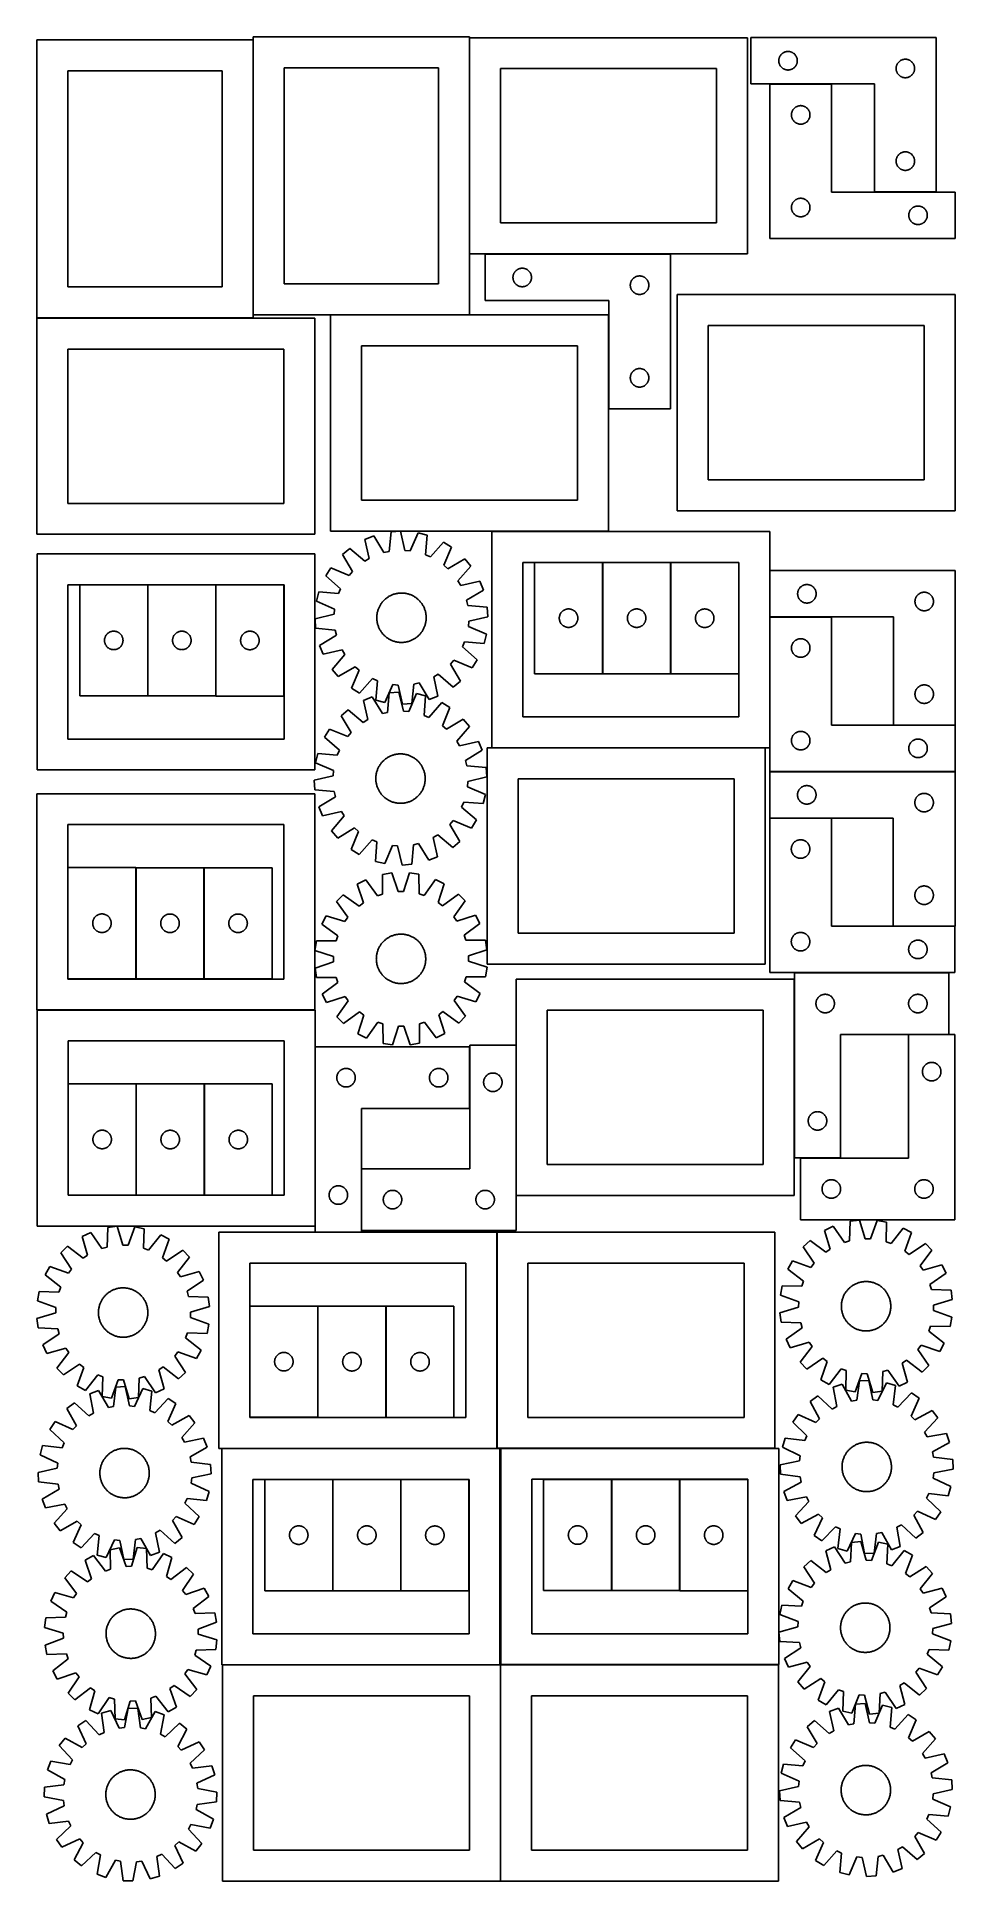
# Model space of a CAD drawing. Header units: millimetres. Extents: x 7 to 1493, y 7 to 2993.
import ezdxf

# ---------------------------------------------------------------- set-up
doc = ezdxf.new("R2010")
doc.units = ezdxf.units.MM
doc.layers.add('CUT', color=7, linetype='CONTINUOUS', true_color=0x000000)

msp = doc.modelspace()

# ---------------------------------------------------------------- linework, layer by layer
at = {"layer": 'CUT'}
for p, q in [((356.538526, 2988.346514), (6.538526, 2988.346514)), ((6.538526, 2988.346514), (6.538526, 2538.346514)), ((356.538526, 2538.346514), (356.538526, 2988.346514)), ((356.93612, 2993.282015), (356.93612, 2543.282015)), ((706.93612, 2993.282015), (356.93612, 2993.282015)), ((706.93612, 2543.282015), (706.93612, 2993.282015)), ((1157.168045, 2991.990768), (707.168045, 2991.990768)), ((707.168045, 2991.990768), (707.168045, 2641.990768)), ((1157.168045, 2641.990768), (1157.168045, 2991.990768)), ((1462.921426, 2992.140204), (1162.921426, 2992.140204)), ((1162.921426, 2992.140204), (1162.921426, 2917.140204)), ((1462.921426, 2742.140204), (1462.921426, 2992.140204)), ((1208.000928, 2956.182519), (1208.100108, 2956.948563)), ((1208.100108, 2956.948563), (1208.238591, 2957.708485)), ((1208.238591, 2957.708485), (1208.416011, 2958.460271)), ((1208.416011, 2958.460271), (1208.631896, 2959.201927)), ((1208.631896, 2959.201927), (1208.885674, 2959.931486)), ((1208.885674, 2959.931486), (1209.176673, 2960.647013)), ((1209.176673, 2960.647013), (1209.50412, 2961.346611)), ((1209.50412, 2961.346611), (1209.867148, 2962.028425)), ((1209.867148, 2962.028425), (1210.264793, 2962.690647)), ((1210.264793, 2962.690647), (1210.696001, 2963.331521)), ((1210.696001, 2963.331521), (1211.159629, 2963.949347)), ((1211.159629, 2963.949347), (1211.654448, 2964.542486)), ((1211.654448, 2964.542486), (1212.179144, 2965.109367)), ((1212.179144, 2965.109367), (1212.732326, 2965.648485)), ((1212.732326, 2965.648485), (1213.312529, 2966.158411)), ((1213.312529, 2966.158411), (1213.918212, 2966.637793)), ((1213.918212, 2966.637793), (1214.547771, 2967.08536)), ((1214.547771, 2967.08536), (1215.199534, 2967.499924)), ((1215.199534, 2967.499924), (1215.871775, 2967.880386)), ((1215.871775, 2967.880386), (1216.562711, 2968.225738)), ((1216.562711, 2968.225738), (1217.270508, 2968.535064)), ((1217.270508, 2968.535064), (1217.993291, 2968.807543)), ((1217.993291, 2968.807543), (1218.729142, 2969.042452)), ((1218.729142, 2969.042452), (1219.47611, 2969.23917)), ((1219.47611, 2969.23917), (1220.232215, 2969.397174)), ((1220.232215, 2969.397174), (1220.995451, 2969.516044)), ((1220.995451, 2969.516044), (1221.763795, 2969.595467)), ((1221.763795, 2969.595467), (1222.535208, 2969.635231)), ((1222.535208, 2969.635231), (1223.307645, 2969.635231)), ((1223.307645, 2969.635231), (1224.079058, 2969.595467)), ((1224.079058, 2969.595467), (1224.847402, 2969.516044)), ((1224.847402, 2969.516044), (1225.610638, 2969.397174)), ((1225.610638, 2969.397174), (1226.366743, 2969.23917)), ((1226.366743, 2969.23917), (1227.113711, 2969.042452)), ((1227.113711, 2969.042452), (1227.849562, 2968.807543)), ((1227.849562, 2968.807543), (1228.572345, 2968.535064)), ((1228.572345, 2968.535064), (1229.280142, 2968.225738)), ((1229.280142, 2968.225738), (1229.971078, 2967.880386)), ((1229.971078, 2967.880386), (1230.643319, 2967.499924)), ((1230.643319, 2967.499924), (1231.295082, 2967.08536)), ((1231.295082, 2967.08536), (1231.924641, 2966.637793)), ((1231.924641, 2966.637793), (1232.530324, 2966.158411)), ((1232.530324, 2966.158411), (1233.110527, 2965.648485)), ((1233.110527, 2965.648485), (1233.663709, 2965.109367)), ((1233.663709, 2965.109367), (1234.188405, 2964.542486)), ((1234.188405, 2964.542486), (1234.683224, 2963.949347)), ((1234.683224, 2963.949347), (1235.146852, 2963.331521)), ((1235.146852, 2963.331521), (1235.57806, 2962.690647)), ((1235.57806, 2962.690647), (1235.975705, 2962.028425)), ((1235.975705, 2962.028425), (1236.338733, 2961.346611)), ((1236.338733, 2961.346611), (1236.66618, 2960.647013)), ((1236.66618, 2960.647013), (1236.957179, 2959.931486)), ((1236.957179, 2959.931486), (1237.210957, 2959.201927)), ((1237.210957, 2959.201927), (1237.426842, 2958.460271)), ((1237.426842, 2958.460271), (1237.604262, 2957.708485)), ((1237.604262, 2957.708485), (1237.742745, 2956.948563)), ((1237.742745, 2956.948563), (1237.841925, 2956.182519)), ((1407.993291, 2956.307543), (1408.729142, 2956.542452)), ((1408.729142, 2956.542452), (1409.47611, 2956.73917)), ((1409.47611, 2956.73917), (1410.232215, 2956.897174)), ((1410.232215, 2956.897174), (1410.995451, 2957.016044)), ((1410.995451, 2957.016044), (1411.763795, 2957.095467)), ((1411.763795, 2957.095467), (1412.535208, 2957.135231)), ((1412.535208, 2957.135231), (1413.307645, 2957.135231)), ((1413.307645, 2957.135231), (1414.079058, 2957.095467)), ((1414.079058, 2957.095467), (1414.847402, 2957.016044)), ((1414.847402, 2957.016044), (1415.610638, 2956.897174)), ((1415.610638, 2956.897174), (1416.366743, 2956.73917)), ((1416.366743, 2956.73917), (1417.113711, 2956.542452)), ((1417.113711, 2956.542452), (1417.849562, 2956.307543)), ((306.538526, 2938.346514), (56.538526, 2938.346514)), ((56.538526, 2938.346514), (56.538526, 2588.346514)), ((306.538526, 2588.346514), (306.538526, 2938.346514)), ((406.93612, 2943.282015), (406.93612, 2593.282015)), ((656.93612, 2943.282015), (406.93612, 2943.282015)), ((656.93612, 2593.282015), (656.93612, 2943.282015)), ((1107.168045, 2941.990768), (757.168045, 2941.990768)), ((757.168045, 2941.990768), (757.168045, 2691.990768)), ((1107.168045, 2691.990768), (1107.168045, 2941.990768)), ((1207.921426, 2954.640204), (1207.941315, 2955.412386)), ((1207.941315, 2953.868023), (1207.921426, 2954.640204)), ((1207.941315, 2955.412386), (1208.000928, 2956.182519)), ((1208.000928, 2953.097889), (1207.941315, 2953.868023)), ((1208.100108, 2952.331846), (1208.000928, 2953.097889)), ((1208.238591, 2951.571923), (1208.100108, 2952.331846)), ((1208.416011, 2950.820138), (1208.238591, 2951.571923)), ((1208.631896, 2950.078482), (1208.416011, 2950.820138)), ((1208.885674, 2949.348923), (1208.631896, 2950.078482)), ((1209.176673, 2948.633396), (1208.885674, 2949.348923)), ((1209.50412, 2947.933797), (1209.176673, 2948.633396)), ((1209.867148, 2947.251983), (1209.50412, 2947.933797)), ((1210.264793, 2946.589761), (1209.867148, 2947.251983)), ((1210.696001, 2945.948888), (1210.264793, 2946.589761)), ((1211.159629, 2945.331062), (1210.696001, 2945.948888)), ((1211.654448, 2944.737923), (1211.159629, 2945.331062)), ((1212.179144, 2944.171042), (1211.654448, 2944.737923)), ((1212.732326, 2943.631924), (1212.179144, 2944.171042)), ((1213.312529, 2943.121998), (1212.732326, 2943.631924)), ((1213.918212, 2942.642616), (1213.312529, 2943.121998)), ((1214.547771, 2942.195049), (1213.918212, 2942.642616)), ((1215.199534, 2941.780485), (1214.547771, 2942.195049)), ((1215.871775, 2941.400022), (1215.199534, 2941.780485)), ((1216.562711, 2941.05467), (1215.871775, 2941.400022)), ((1217.270508, 2940.745345), (1216.562711, 2941.05467)), ((1217.993291, 2940.472866), (1217.270508, 2940.745345)), ((1218.729142, 2940.237956), (1217.993291, 2940.472866)), ((1219.47611, 2940.041239), (1218.729142, 2940.237956)), ((1220.232215, 2939.883235), (1219.47611, 2940.041239)), ((1220.995451, 2939.764364), (1220.232215, 2939.883235)), ((1221.763795, 2939.684941), (1220.995451, 2939.764364)), ((1222.535208, 2939.645177), (1221.763795, 2939.684941)), ((1223.307645, 2939.645177), (1222.535208, 2939.645177)), ((1224.079058, 2939.684941), (1223.307645, 2939.645177)), ((1224.847402, 2939.764364), (1224.079058, 2939.684941)), ((1225.610638, 2939.883235), (1224.847402, 2939.764364)), ((1226.366743, 2940.041239), (1225.610638, 2939.883235)), ((1227.113711, 2940.237956), (1226.366743, 2940.041239)), ((1227.849562, 2940.472866), (1227.113711, 2940.237956)), ((1228.572345, 2940.745345), (1227.849562, 2940.472866)), ((1229.280142, 2941.05467), (1228.572345, 2940.745345)), ((1229.971078, 2941.400022), (1229.280142, 2941.05467)), ((1230.643319, 2941.780485), (1229.971078, 2941.400022)), ((1231.295082, 2942.195049), (1230.643319, 2941.780485)), ((1231.924641, 2942.642616), (1231.295082, 2942.195049)), ((1232.530324, 2943.121998), (1231.924641, 2942.642616)), ((1233.110527, 2943.631924), (1232.530324, 2943.121998)), ((1233.663709, 2944.171042), (1233.110527, 2943.631924)), ((1234.188405, 2944.737923), (1233.663709, 2944.171042)), ((1234.683224, 2945.331062), (1234.188405, 2944.737923)), ((1235.146852, 2945.948888), (1234.683224, 2945.331062)), ((1235.57806, 2946.589761), (1235.146852, 2945.948888)), ((1235.975705, 2947.251983), (1235.57806, 2946.589761)), ((1236.338733, 2947.933797), (1235.975705, 2947.251983)), ((1236.66618, 2948.633396), (1236.338733, 2947.933797)), ((1236.957179, 2949.348923), (1236.66618, 2948.633396)), ((1237.210957, 2950.078482), (1236.957179, 2949.348923)), ((1237.426842, 2950.820138), (1237.210957, 2950.078482)), ((1237.604262, 2951.571923), (1237.426842, 2950.820138)), ((1237.742745, 2952.331846), (1237.604262, 2951.571923)), ((1237.841925, 2953.097889), (1237.742745, 2952.331846)), ((1237.841925, 2956.182519), (1237.901538, 2955.412386)), ((1237.901538, 2953.868023), (1237.841925, 2953.097889)), ((1237.901538, 2955.412386), (1237.921426, 2954.640204)), ((1237.921426, 2954.640204), (1237.901538, 2953.868023)), ((1397.921426, 2942.140204), (1397.941315, 2942.912386)), ((1397.941315, 2941.368023), (1397.921426, 2942.140204)), ((1397.941315, 2942.912386), (1398.000928, 2943.682519)), ((1398.000928, 2940.597889), (1397.941315, 2941.368023)), ((1398.000928, 2943.682519), (1398.100108, 2944.448563)), ((1398.100108, 2939.831846), (1398.000928, 2940.597889)), ((1398.100108, 2944.448563), (1398.238591, 2945.208485)), ((1398.238591, 2939.071923), (1398.100108, 2939.831846)), ((1398.238591, 2945.208485), (1398.416011, 2945.960271)), ((1398.416011, 2938.320138), (1398.238591, 2939.071923)), ((1398.416011, 2945.960271), (1398.631896, 2946.701927)), ((1398.631896, 2937.578482), (1398.416011, 2938.320138)), ((1398.631896, 2946.701927), (1398.885674, 2947.431486)), ((1398.885674, 2936.848923), (1398.631896, 2937.578482)), ((1398.885674, 2947.431486), (1399.176673, 2948.147013)), ((1399.176673, 2936.133396), (1398.885674, 2936.848923)), ((1399.176673, 2948.147013), (1399.50412, 2948.846611)), ((1399.50412, 2935.433797), (1399.176673, 2936.133396)), ((1399.50412, 2948.846611), (1399.867148, 2949.528425)), ((1399.867148, 2934.751983), (1399.50412, 2935.433797)), ((1399.867148, 2949.528425), (1400.264793, 2950.190647)), ((1400.264793, 2934.089761), (1399.867148, 2934.751983)), ((1400.264793, 2950.190647), (1400.696001, 2950.831521)), ((1400.696001, 2933.448888), (1400.264793, 2934.089761)), ((1400.696001, 2950.831521), (1401.159629, 2951.449347)), ((1401.159629, 2932.831062), (1400.696001, 2933.448888)), ((1401.159629, 2951.449347), (1401.654448, 2952.042486)), ((1401.654448, 2932.237923), (1401.159629, 2932.831062)), ((1401.654448, 2952.042486), (1402.179144, 2952.609367)), ((1402.179144, 2931.671042), (1401.654448, 2932.237923)), ((1402.179144, 2952.609367), (1402.732326, 2953.148485)), ((1402.732326, 2931.131924), (1402.179144, 2931.671042)), ((1402.732326, 2953.148485), (1403.312529, 2953.658411)), ((1403.312529, 2930.621998), (1402.732326, 2931.131924)), ((1403.312529, 2953.658411), (1403.918212, 2954.137793)), ((1403.918212, 2930.142616), (1403.312529, 2930.621998)), ((1403.918212, 2954.137793), (1404.547771, 2954.58536)), ((1404.547771, 2929.695049), (1403.918212, 2930.142616)), ((1404.547771, 2954.58536), (1405.199534, 2954.999924)), ((1405.199534, 2929.280485), (1404.547771, 2929.695049)), ((1405.199534, 2954.999924), (1405.871775, 2955.380386)), ((1405.871775, 2928.900022), (1405.199534, 2929.280485)), ((1405.871775, 2955.380386), (1406.562711, 2955.725738)), ((1406.562711, 2928.55467), (1405.871775, 2928.900022)), ((1406.562711, 2955.725738), (1407.270508, 2956.035064)), ((1407.270508, 2928.245345), (1406.562711, 2928.55467)), ((1407.270508, 2956.035064), (1407.993291, 2956.307543)), ((1407.993291, 2927.972866), (1407.270508, 2928.245345)), ((1408.729142, 2927.737956), (1407.993291, 2927.972866)), ((1409.47611, 2927.541239), (1408.729142, 2927.737956)), ((1410.232215, 2927.383235), (1409.47611, 2927.541239)), ((1410.995451, 2927.264364), (1410.232215, 2927.383235)), ((1411.763795, 2927.184941), (1410.995451, 2927.264364)), ((1412.535208, 2927.145177), (1411.763795, 2927.184941)), ((1413.307645, 2927.145177), (1412.535208, 2927.145177)), ((1414.079058, 2927.184941), (1413.307645, 2927.145177)), ((1414.847402, 2927.264364), (1414.079058, 2927.184941)), ((1415.610638, 2927.383235), (1414.847402, 2927.264364)), ((1416.366743, 2927.541239), (1415.610638, 2927.383235)), ((1417.113711, 2927.737956), (1416.366743, 2927.541239)), ((1417.849562, 2927.972866), (1417.113711, 2927.737956)), ((1417.849562, 2956.307543), (1418.572345, 2956.035064)), ((1418.572345, 2928.245345), (1417.849562, 2927.972866)), ((1418.572345, 2956.035064), (1419.280142, 2955.725738)), ((1419.280142, 2928.55467), (1418.572345, 2928.245345)), ((1419.280142, 2955.725738), (1419.971078, 2955.380386)), ((1419.971078, 2928.900022), (1419.280142, 2928.55467)), ((1419.971078, 2955.380386), (1420.643319, 2954.999924)), ((1420.643319, 2929.280485), (1419.971078, 2928.900022)), ((1420.643319, 2954.999924), (1421.295082, 2954.58536)), ((1421.295082, 2929.695049), (1420.643319, 2929.280485)), ((1421.295082, 2954.58536), (1421.924641, 2954.137793)), ((1421.924641, 2930.142616), (1421.295082, 2929.695049)), ((1421.924641, 2954.137793), (1422.530324, 2953.658411)), ((1422.530324, 2930.621998), (1421.924641, 2930.142616)), ((1422.530324, 2953.658411), (1423.110527, 2953.148485)), ((1423.110527, 2931.131924), (1422.530324, 2930.621998)), ((1423.110527, 2953.148485), (1423.663709, 2952.609367)), ((1423.663709, 2931.671042), (1423.110527, 2931.131924)), ((1423.663709, 2952.609367), (1424.188405, 2952.042486)), ((1424.188405, 2932.237923), (1423.663709, 2931.671042)), ((1424.188405, 2952.042486), (1424.683224, 2951.449347)), ((1424.683224, 2932.831062), (1424.188405, 2932.237923)), ((1424.683224, 2951.449347), (1425.146852, 2950.831521)), ((1425.146852, 2933.448888), (1424.683224, 2932.831062)), ((1425.146852, 2950.831521), (1425.57806, 2950.190647)), ((1425.57806, 2934.089761), (1425.146852, 2933.448888)), ((1425.57806, 2950.190647), (1425.975705, 2949.528425)), ((1425.975705, 2934.751983), (1425.57806, 2934.089761)), ((1425.975705, 2949.528425), (1426.338733, 2948.846611)), ((1426.338733, 2935.433797), (1425.975705, 2934.751983)), ((1426.338733, 2948.846611), (1426.66618, 2948.147013)), ((1426.66618, 2936.133396), (1426.338733, 2935.433797)), ((1426.66618, 2948.147013), (1426.957179, 2947.431486)), ((1426.957179, 2936.848923), (1426.66618, 2936.133396)), ((1426.957179, 2947.431486), (1427.210957, 2946.701927)), ((1427.210957, 2937.578482), (1426.957179, 2936.848923)), ((1427.210957, 2946.701927), (1427.426842, 2945.960271)), ((1427.426842, 2938.320138), (1427.210957, 2937.578482)), ((1427.426842, 2945.960271), (1427.604262, 2945.208485)), ((1427.604262, 2939.071923), (1427.426842, 2938.320138)), ((1427.604262, 2945.208485), (1427.742745, 2944.448563)), ((1427.742745, 2939.831846), (1427.604262, 2939.071923)), ((1427.742745, 2944.448563), (1427.841925, 2943.682519)), ((1427.841925, 2940.597889), (1427.742745, 2939.831846)), ((1427.841925, 2943.682519), (1427.901538, 2942.912386)), ((1427.901538, 2941.368023), (1427.841925, 2940.597889)), ((1427.901538, 2942.912386), (1427.921426, 2942.140204)), ((1427.921426, 2942.140204), (1427.901538, 2941.368023)), ((1162.921426, 2917.140204), (1362.921426, 2917.140204)), ((1293.438186, 2916.923157), (1193.438186, 2916.923157)), ((1193.438186, 2916.923157), (1193.438186, 2666.923157)), ((1293.438186, 2741.923157), (1293.438186, 2916.923157)), ((1362.921426, 2917.140204), (1362.921426, 2742.140204)), ((1228.438186, 2866.923157), (1228.458074, 2867.695339)), ((1228.458074, 2866.150976), (1228.438186, 2866.923157)), ((1228.458074, 2867.695339), (1228.517688, 2868.465472)), ((1228.517688, 2868.465472), (1228.616867, 2869.231516)), ((1228.616867, 2869.231516), (1228.75535, 2869.991438)), ((1228.75535, 2869.991438), (1228.93277, 2870.743224)), ((1228.93277, 2870.743224), (1229.148655, 2871.48488)), ((1229.148655, 2871.48488), (1229.402433, 2872.214439)), ((1229.402433, 2872.214439), (1229.693432, 2872.929966)), ((1229.693432, 2872.929966), (1230.02088, 2873.629564)), ((1230.02088, 2873.629564), (1230.383907, 2874.311378)), ((1230.383907, 2874.311378), (1230.781552, 2874.9736)), ((1230.781552, 2874.9736), (1231.212761, 2875.614474)), ((1231.212761, 2875.614474), (1231.676389, 2876.2323)), ((1231.676389, 2876.2323), (1232.171207, 2876.825439)), ((1232.171207, 2876.825439), (1232.695903, 2877.39232)), ((1232.695903, 2877.39232), (1233.249086, 2877.931438)), ((1233.249086, 2877.931438), (1233.829288, 2878.441364)), ((1233.829288, 2878.441364), (1234.434972, 2878.920746)), ((1234.434972, 2878.920746), (1235.06453, 2879.368313)), ((1235.06453, 2879.368313), (1235.716294, 2879.782877)), ((1235.716294, 2879.782877), (1236.388535, 2880.163339)), ((1236.388535, 2880.163339), (1237.07947, 2880.508691)), ((1237.07947, 2880.508691), (1237.787267, 2880.818017)), ((1237.787267, 2880.818017), (1238.51005, 2881.090496)), ((1238.51005, 2881.090496), (1239.245901, 2881.325406)), ((1239.245901, 2881.325406), (1239.99287, 2881.522123)), ((1239.99287, 2881.522123), (1240.748974, 2881.680127)), ((1240.748974, 2881.680127), (1241.51221, 2881.798998)), ((1241.51221, 2881.798998), (1242.280554, 2881.87842)), ((1242.280554, 2881.87842), (1243.051967, 2881.918184)), ((1243.051967, 2881.918184), (1243.824404, 2881.918184)), ((1243.824404, 2881.918184), (1244.595818, 2881.87842)), ((1244.595818, 2881.87842), (1245.364161, 2881.798998)), ((1245.364161, 2881.798998), (1246.127397, 2881.680127)), ((1246.127397, 2881.680127), (1246.883502, 2881.522123)), ((1246.883502, 2881.522123), (1247.63047, 2881.325406)), ((1247.63047, 2881.325406), (1248.366321, 2881.090496)), ((1248.366321, 2881.090496), (1249.089104, 2880.818017)), ((1249.089104, 2880.818017), (1249.796902, 2880.508691)), ((1249.796902, 2880.508691), (1250.487837, 2880.163339)), ((1250.487837, 2880.163339), (1251.160078, 2879.782877)), ((1251.160078, 2879.782877), (1251.811842, 2879.368313)), ((1251.811842, 2879.368313), (1252.4414, 2878.920746)), ((1252.4414, 2878.920746), (1253.047083, 2878.441364)), ((1253.047083, 2878.441364), (1253.627286, 2877.931438)), ((1253.627286, 2877.931438), (1254.180469, 2877.39232)), ((1254.180469, 2877.39232), (1254.705165, 2876.825439)), ((1254.705165, 2876.825439), (1255.199983, 2876.2323)), ((1255.199983, 2876.2323), (1255.663611, 2875.614474)), ((1255.663611, 2875.614474), (1256.094819, 2874.9736)), ((1256.094819, 2874.9736), (1256.492464, 2874.311378)), ((1256.492464, 2874.311378), (1256.855492, 2873.629564)), ((1256.855492, 2873.629564), (1257.182939, 2872.929966)), ((1257.182939, 2872.929966), (1257.473938, 2872.214439)), ((1257.473938, 2872.214439), (1257.727716, 2871.48488)), ((1257.727716, 2871.48488), (1257.943602, 2870.743224)), ((1257.943602, 2870.743224), (1258.121021, 2869.991438)), ((1258.121021, 2869.991438), (1258.259504, 2869.231516)), ((1258.259504, 2869.231516), (1258.358684, 2868.465472)), ((1258.358684, 2868.465472), (1258.418297, 2867.695339)), ((1258.418297, 2867.695339), (1258.438186, 2866.923157)), ((1258.438186, 2866.923157), (1258.418297, 2866.150976)), ((1228.517688, 2865.380843), (1228.458074, 2866.150976)), ((1228.616867, 2864.614799), (1228.517688, 2865.380843)), ((1228.75535, 2863.854876), (1228.616867, 2864.614799)), ((1228.93277, 2863.103091), (1228.75535, 2863.854876)), ((1229.148655, 2862.361435), (1228.93277, 2863.103091)), ((1229.402433, 2861.631876), (1229.148655, 2862.361435)), ((1229.693432, 2860.916349), (1229.402433, 2861.631876)), ((1230.02088, 2860.216751), (1229.693432, 2860.916349)), ((1230.383907, 2859.534936), (1230.02088, 2860.216751)), ((1230.781552, 2858.872715), (1230.383907, 2859.534936)), ((1231.212761, 2858.231841), (1230.781552, 2858.872715)), ((1231.676389, 2857.614015), (1231.212761, 2858.231841)), ((1232.171207, 2857.020876), (1231.676389, 2857.614015)), ((1232.695903, 2856.453995), (1232.171207, 2857.020876)), ((1233.249086, 2855.914877), (1232.695903, 2856.453995)), ((1233.829288, 2855.404951), (1233.249086, 2855.914877)), ((1234.434972, 2854.925569), (1233.829288, 2855.404951)), ((1235.06453, 2854.478002), (1234.434972, 2854.925569)), ((1235.716294, 2854.063438), (1235.06453, 2854.478002)), ((1236.388535, 2853.682975), (1235.716294, 2854.063438)), ((1237.07947, 2853.337624), (1236.388535, 2853.682975)), ((1237.787267, 2853.028298), (1237.07947, 2853.337624)), ((1238.51005, 2852.755819), (1237.787267, 2853.028298)), ((1239.245901, 2852.520909), (1238.51005, 2852.755819)), ((1239.99287, 2852.324192), (1239.245901, 2852.520909)), ((1240.748974, 2852.166188), (1239.99287, 2852.324192)), ((1241.51221, 2852.047317), (1240.748974, 2852.166188)), ((1242.280554, 2851.967895), (1241.51221, 2852.047317)), ((1243.051967, 2851.92813), (1242.280554, 2851.967895)), ((1243.824404, 2851.92813), (1243.051967, 2851.92813)), ((1244.595818, 2851.967895), (1243.824404, 2851.92813)), ((1245.364161, 2852.047317), (1244.595818, 2851.967895)), ((1246.127397, 2852.166188), (1245.364161, 2852.047317)), ((1246.883502, 2852.324192), (1246.127397, 2852.166188)), ((1247.63047, 2852.520909), (1246.883502, 2852.324192)), ((1248.366321, 2852.755819), (1247.63047, 2852.520909)), ((1249.089104, 2853.028298), (1248.366321, 2852.755819)), ((1249.796902, 2853.337624), (1249.089104, 2853.028298)), ((1250.487837, 2853.682975), (1249.796902, 2853.337624)), ((1251.160078, 2854.063438), (1250.487837, 2853.682975)), ((1251.811842, 2854.478002), (1251.160078, 2854.063438)), ((1252.4414, 2854.925569), (1251.811842, 2854.478002)), ((1253.047083, 2855.404951), (1252.4414, 2854.925569)), ((1253.627286, 2855.914877), (1253.047083, 2855.404951)), ((1254.180469, 2856.453995), (1253.627286, 2855.914877)), ((1254.705165, 2857.020876), (1254.180469, 2856.453995)), ((1255.199983, 2857.614015), (1254.705165, 2857.020876)), ((1255.663611, 2858.231841), (1255.199983, 2857.614015)), ((1256.094819, 2858.872715), (1255.663611, 2858.231841)), ((1256.492464, 2859.534936), (1256.094819, 2858.872715)), ((1256.855492, 2860.216751), (1256.492464, 2859.534936)), ((1257.182939, 2860.916349), (1256.855492, 2860.216751)), ((1257.473938, 2861.631876), (1257.182939, 2860.916349)), ((1257.727716, 2862.361435), (1257.473938, 2861.631876)), ((1257.943602, 2863.103091), (1257.727716, 2862.361435)), ((1258.121021, 2863.854876), (1257.943602, 2863.103091)), ((1258.259504, 2864.614799), (1258.121021, 2863.854876)), ((1258.358684, 2865.380843), (1258.259504, 2864.614799)), ((1258.418297, 2866.150976), (1258.358684, 2865.380843)), ((1397.921426, 2792.140204), (1397.941315, 2792.912386)), ((1397.941315, 2791.368023), (1397.921426, 2792.140204)), ((1397.941315, 2792.912386), (1398.000928, 2793.682519)), ((1398.000928, 2790.597889), (1397.941315, 2791.368023)), ((1398.000928, 2793.682519), (1398.100108, 2794.448563)), ((1398.100108, 2789.831846), (1398.000928, 2790.597889)), ((1398.100108, 2794.448563), (1398.238591, 2795.208485)), ((1398.238591, 2789.071923), (1398.100108, 2789.831846)), ((1398.238591, 2795.208485), (1398.416011, 2795.960271)), ((1398.416011, 2788.320138), (1398.238591, 2789.071923)), ((1398.416011, 2795.960271), (1398.631896, 2796.701927)), ((1398.631896, 2787.578482), (1398.416011, 2788.320138)), ((1398.631896, 2796.701927), (1398.885674, 2797.431486)), ((1398.885674, 2786.848923), (1398.631896, 2787.578482)), ((1398.885674, 2797.431486), (1399.176673, 2798.147013)), ((1399.176673, 2786.133396), (1398.885674, 2786.848923)), ((1399.176673, 2798.147013), (1399.50412, 2798.846611)), ((1399.50412, 2785.433797), (1399.176673, 2786.133396)), ((1399.50412, 2798.846611), (1399.867148, 2799.528425)), ((1399.867148, 2784.751983), (1399.50412, 2785.433797)), ((1399.867148, 2799.528425), (1400.264793, 2800.190647)), ((1400.264793, 2784.089761), (1399.867148, 2784.751983)), ((1400.264793, 2800.190647), (1400.696001, 2800.831521)), ((1400.696001, 2783.448888), (1400.264793, 2784.089761)), ((1400.696001, 2800.831521), (1401.159629, 2801.449347)), ((1401.159629, 2782.831062), (1400.696001, 2783.448888)), ((1401.159629, 2801.449347), (1401.654448, 2802.042486)), ((1401.654448, 2782.237923), (1401.159629, 2782.831062)), ((1401.654448, 2802.042486), (1402.179144, 2802.609367)), ((1402.179144, 2781.671042), (1401.654448, 2782.237923)), ((1402.179144, 2802.609367), (1402.732326, 2803.148485)), ((1402.732326, 2781.131924), (1402.179144, 2781.671042)), ((1402.732326, 2803.148485), (1403.312529, 2803.658411)), ((1403.312529, 2780.621998), (1402.732326, 2781.131924)), ((1403.312529, 2803.658411), (1403.918212, 2804.137793)), ((1403.918212, 2780.142616), (1403.312529, 2780.621998)), ((1403.918212, 2804.137793), (1404.547771, 2804.58536)), ((1404.547771, 2779.695049), (1403.918212, 2780.142616)), ((1404.547771, 2804.58536), (1405.199534, 2804.999924)), ((1405.199534, 2779.280485), (1404.547771, 2779.695049)), ((1405.199534, 2804.999924), (1405.871775, 2805.380386)), ((1405.871775, 2778.900022), (1405.199534, 2779.280485)), ((1405.871775, 2805.380386), (1406.562711, 2805.725738)), ((1406.562711, 2778.55467), (1405.871775, 2778.900022)), ((1406.562711, 2805.725738), (1407.270508, 2806.035064)), ((1407.270508, 2778.245345), (1406.562711, 2778.55467)), ((1407.270508, 2806.035064), (1407.993291, 2806.307543)), ((1407.993291, 2777.972866), (1407.270508, 2778.245345)), ((1407.993291, 2806.307543), (1408.729142, 2806.542452)), ((1408.729142, 2777.737956), (1407.993291, 2777.972866)), ((1408.729142, 2806.542452), (1409.47611, 2806.73917)), ((1409.47611, 2777.541239), (1408.729142, 2777.737956)), ((1409.47611, 2806.73917), (1410.232215, 2806.897174)), ((1410.232215, 2777.383235), (1409.47611, 2777.541239)), ((1410.232215, 2806.897174), (1410.995451, 2807.016044)), ((1410.995451, 2777.264364), (1410.232215, 2777.383235)), ((1410.995451, 2807.016044), (1411.763795, 2807.095467)), ((1411.763795, 2807.095467), (1412.535208, 2807.135231)), ((1412.535208, 2807.135231), (1413.307645, 2807.135231)), ((1413.307645, 2807.135231), (1414.079058, 2807.095467)), ((1414.079058, 2807.095467), (1414.847402, 2807.016044)), ((1414.847402, 2807.016044), (1415.610638, 2806.897174)), ((1415.610638, 2777.383235), (1414.847402, 2777.264364)), ((1415.610638, 2806.897174), (1416.366743, 2806.73917)), ((1416.366743, 2777.541239), (1415.610638, 2777.383235)), ((1416.366743, 2806.73917), (1417.113711, 2806.542452)), ((1417.113711, 2777.737956), (1416.366743, 2777.541239)), ((1417.113711, 2806.542452), (1417.849562, 2806.307543)), ((1417.849562, 2777.972866), (1417.113711, 2777.737956)), ((1417.849562, 2806.307543), (1418.572345, 2806.035064)), ((1418.572345, 2778.245345), (1417.849562, 2777.972866)), ((1418.572345, 2806.035064), (1419.280142, 2805.725738)), ((1419.280142, 2778.55467), (1418.572345, 2778.245345)), ((1419.280142, 2805.725738), (1419.971078, 2805.380386)), ((1419.971078, 2778.900022), (1419.280142, 2778.55467)), ((1419.971078, 2805.380386), (1420.643319, 2804.999924)), ((1420.643319, 2779.280485), (1419.971078, 2778.900022)), ((1420.643319, 2804.999924), (1421.295082, 2804.58536)), ((1421.295082, 2779.695049), (1420.643319, 2779.280485)), ((1421.295082, 2804.58536), (1421.924641, 2804.137793)), ((1421.924641, 2780.142616), (1421.295082, 2779.695049)), ((1421.924641, 2804.137793), (1422.530324, 2803.658411)), ((1422.530324, 2780.621998), (1421.924641, 2780.142616)), ((1422.530324, 2803.658411), (1423.110527, 2803.148485)), ((1423.110527, 2781.131924), (1422.530324, 2780.621998)), ((1423.110527, 2803.148485), (1423.663709, 2802.609367)), ((1423.663709, 2781.671042), (1423.110527, 2781.131924)), ((1423.663709, 2802.609367), (1424.188405, 2802.042486)), ((1424.188405, 2782.237923), (1423.663709, 2781.671042)), ((1424.188405, 2802.042486), (1424.683224, 2801.449347)), ((1424.683224, 2782.831062), (1424.188405, 2782.237923)), ((1424.683224, 2801.449347), (1425.146852, 2800.831521)), ((1425.146852, 2783.448888), (1424.683224, 2782.831062)), ((1425.146852, 2800.831521), (1425.57806, 2800.190647)), ((1425.57806, 2784.089761), (1425.146852, 2783.448888)), ((1425.57806, 2800.190647), (1425.975705, 2799.528425)), ((1425.975705, 2784.751983), (1425.57806, 2784.089761)), ((1425.975705, 2799.528425), (1426.338733, 2798.846611)), ((1426.338733, 2785.433797), (1425.975705, 2784.751983)), ((1426.338733, 2798.846611), (1426.66618, 2798.147013)), ((1426.66618, 2786.133396), (1426.338733, 2785.433797)), ((1426.66618, 2798.147013), (1426.957179, 2797.431486)), ((1426.957179, 2786.848923), (1426.66618, 2786.133396)), ((1426.957179, 2797.431486), (1427.210957, 2796.701927)), ((1427.210957, 2787.578482), (1426.957179, 2786.848923)), ((1427.210957, 2796.701927), (1427.426842, 2795.960271)), ((1427.426842, 2788.320138), (1427.210957, 2787.578482)), ((1427.426842, 2795.960271), (1427.604262, 2795.208485)), ((1427.604262, 2789.071923), (1427.426842, 2788.320138)), ((1427.604262, 2795.208485), (1427.742745, 2794.448563)), ((1427.742745, 2789.831846), (1427.604262, 2789.071923)), ((1427.742745, 2794.448563), (1427.841925, 2793.682519)), ((1427.841925, 2790.597889), (1427.742745, 2789.831846)), ((1427.841925, 2793.682519), (1427.901538, 2792.912386)), ((1427.901538, 2791.368023), (1427.841925, 2790.597889)), ((1427.901538, 2792.912386), (1427.921426, 2792.140204)), ((1427.921426, 2792.140204), (1427.901538, 2791.368023)), ((1411.763795, 2777.184941), (1410.995451, 2777.264364)), ((1412.535208, 2777.145177), (1411.763795, 2777.184941)), ((1413.307645, 2777.145177), (1412.535208, 2777.145177)), ((1414.079058, 2777.184941), (1413.307645, 2777.145177)), ((1414.847402, 2777.264364), (1414.079058, 2777.184941)), ((1228.438186, 2716.923157), (1228.458074, 2717.695339)), ((1228.458074, 2717.695339), (1228.517688, 2718.465472)), ((1228.517688, 2718.465472), (1228.616867, 2719.231516)), ((1228.616867, 2719.231516), (1228.75535, 2719.991438)), ((1228.75535, 2719.991438), (1228.93277, 2720.743224)), ((1228.93277, 2720.743224), (1229.148655, 2721.48488)), ((1229.148655, 2721.48488), (1229.402433, 2722.214439)), ((1229.402433, 2722.214439), (1229.693432, 2722.929966)), ((1229.693432, 2722.929966), (1230.02088, 2723.629564)), ((1230.02088, 2723.629564), (1230.383907, 2724.311378)), ((1230.383907, 2724.311378), (1230.781552, 2724.9736)), ((1230.781552, 2724.9736), (1231.212761, 2725.614474)), ((1231.212761, 2725.614474), (1231.676389, 2726.2323)), ((1231.676389, 2726.2323), (1232.171207, 2726.825439)), ((1232.171207, 2726.825439), (1232.695903, 2727.39232)), ((1232.695903, 2727.39232), (1233.249086, 2727.931438)), ((1233.249086, 2727.931438), (1233.829288, 2728.441364)), ((1233.829288, 2728.441364), (1234.434972, 2728.920746)), ((1234.434972, 2728.920746), (1235.06453, 2729.368313)), ((1235.06453, 2729.368313), (1235.716294, 2729.782877)), ((1235.716294, 2729.782877), (1236.388535, 2730.163339)), ((1236.388535, 2730.163339), (1237.07947, 2730.508691)), ((1237.07947, 2730.508691), (1237.787267, 2730.818017)), ((1237.787267, 2730.818017), (1238.51005, 2731.090496)), ((1238.51005, 2731.090496), (1239.245901, 2731.325406)), ((1239.245901, 2731.325406), (1239.99287, 2731.522123)), ((1239.99287, 2731.522123), (1240.748974, 2731.680127)), ((1240.748974, 2731.680127), (1241.51221, 2731.798998)), ((1241.51221, 2731.798998), (1242.280554, 2731.87842)), ((1242.280554, 2731.87842), (1243.051967, 2731.918184)), ((1243.051967, 2731.918184), (1243.824404, 2731.918184)), ((1243.824404, 2731.918184), (1244.595818, 2731.87842)), ((1244.595818, 2731.87842), (1245.364161, 2731.798998)), ((1245.364161, 2731.798998), (1246.127397, 2731.680127)), ((1246.127397, 2731.680127), (1246.883502, 2731.522123)), ((1246.883502, 2731.522123), (1247.63047, 2731.325406)), ((1247.63047, 2731.325406), (1248.366321, 2731.090496)), ((1248.366321, 2731.090496), (1249.089104, 2730.818017)), ((1249.089104, 2730.818017), (1249.796902, 2730.508691)), ((1249.796902, 2730.508691), (1250.487837, 2730.163339)), ((1250.487837, 2730.163339), (1251.160078, 2729.782877)), ((1251.160078, 2729.782877), (1251.811842, 2729.368313)), ((1251.811842, 2729.368313), (1252.4414, 2728.920746)), ((1252.4414, 2728.920746), (1253.047083, 2728.441364)), ((1253.047083, 2728.441364), (1253.627286, 2727.931438)), ((1253.627286, 2727.931438), (1254.180469, 2727.39232)), ((1254.180469, 2727.39232), (1254.705165, 2726.825439)), ((1254.705165, 2726.825439), (1255.199983, 2726.2323)), ((1255.199983, 2726.2323), (1255.663611, 2725.614474)), ((1255.663611, 2725.614474), (1256.094819, 2724.9736)), ((1256.094819, 2724.9736), (1256.492464, 2724.311378)), ((1256.492464, 2724.311378), (1256.855492, 2723.629564)), ((1256.855492, 2723.629564), (1257.182939, 2722.929966)), ((1257.182939, 2722.929966), (1257.473938, 2722.214439)), ((1257.473938, 2722.214439), (1257.727716, 2721.48488)), ((1257.727716, 2721.48488), (1257.943602, 2720.743224)), ((1257.943602, 2720.743224), (1258.121021, 2719.991438)), ((1258.121021, 2719.991438), (1258.259504, 2719.231516)), ((1258.259504, 2719.231516), (1258.358684, 2718.465472)), ((1258.358684, 2718.465472), (1258.418297, 2717.695339)), ((1258.418297, 2717.695339), (1258.438186, 2716.923157)), ((1493.438186, 2741.923157), (1293.438186, 2741.923157)), ((1362.921426, 2742.140204), (1462.921426, 2742.140204)), ((1425.716294, 2717.282877), (1426.388535, 2717.663339)), ((1426.388535, 2717.663339), (1427.07947, 2718.008691)), ((1427.07947, 2718.008691), (1427.787267, 2718.318017)), ((1427.787267, 2718.318017), (1428.51005, 2718.590496)), ((1428.51005, 2718.590496), (1429.245901, 2718.825406)), ((1429.245901, 2718.825406), (1429.99287, 2719.022123)), ((1429.99287, 2719.022123), (1430.748974, 2719.180127)), ((1430.748974, 2719.180127), (1431.51221, 2719.298998)), ((1431.51221, 2719.298998), (1432.280554, 2719.37842)), ((1432.280554, 2719.37842), (1433.051967, 2719.418184)), ((1433.051967, 2719.418184), (1433.824404, 2719.418184)), ((1433.824404, 2719.418184), (1434.595818, 2719.37842)), ((1434.595818, 2719.37842), (1435.364161, 2719.298998)), ((1435.364161, 2719.298998), (1436.127397, 2719.180127)), ((1436.127397, 2719.180127), (1436.883502, 2719.022123)), ((1436.883502, 2719.022123), (1437.63047, 2718.825406)), ((1437.63047, 2718.825406), (1438.366321, 2718.590496)), ((1438.366321, 2718.590496), (1439.089104, 2718.318017)), ((1439.089104, 2718.318017), (1439.796902, 2718.008691)), ((1439.796902, 2718.008691), (1440.487837, 2717.663339)), ((1440.487837, 2717.663339), (1441.160078, 2717.282877)), ((1493.438186, 2666.923157), (1493.438186, 2741.923157)), ((757.168045, 2691.990768), (1107.168045, 2691.990768)), ((1228.458074, 2716.150976), (1228.438186, 2716.923157)), ((1228.517688, 2715.380843), (1228.458074, 2716.150976)), ((1228.616867, 2714.614799), (1228.517688, 2715.380843)), ((1228.75535, 2713.854876), (1228.616867, 2714.614799)), ((1228.93277, 2713.103091), (1228.75535, 2713.854876)), ((1229.148655, 2712.361435), (1228.93277, 2713.103091)), ((1229.402433, 2711.631876), (1229.148655, 2712.361435)), ((1229.693432, 2710.916349), (1229.402433, 2711.631876)), ((1230.02088, 2710.216751), (1229.693432, 2710.916349)), ((1230.383907, 2709.534936), (1230.02088, 2710.216751)), ((1230.781552, 2708.872715), (1230.383907, 2709.534936)), ((1231.212761, 2708.231841), (1230.781552, 2708.872715)), ((1231.676389, 2707.614015), (1231.212761, 2708.231841)), ((1232.171207, 2707.020876), (1231.676389, 2707.614015)), ((1232.695903, 2706.453995), (1232.171207, 2707.020876)), ((1233.249086, 2705.914877), (1232.695903, 2706.453995)), ((1233.829288, 2705.404951), (1233.249086, 2705.914877)), ((1234.434972, 2704.925569), (1233.829288, 2705.404951)), ((1235.06453, 2704.478002), (1234.434972, 2704.925569)), ((1235.716294, 2704.063438), (1235.06453, 2704.478002)), ((1236.388535, 2703.682975), (1235.716294, 2704.063438)), ((1237.07947, 2703.337624), (1236.388535, 2703.682975)), ((1237.787267, 2703.028298), (1237.07947, 2703.337624)), ((1238.51005, 2702.755819), (1237.787267, 2703.028298)), ((1239.245901, 2702.520909), (1238.51005, 2702.755819)), ((1239.99287, 2702.324192), (1239.245901, 2702.520909)), ((1240.748974, 2702.166188), (1239.99287, 2702.324192)), ((1241.51221, 2702.047317), (1240.748974, 2702.166188)), ((1242.280554, 2701.967895), (1241.51221, 2702.047317)), ((1243.051967, 2701.92813), (1242.280554, 2701.967895)), ((1243.824404, 2701.92813), (1243.051967, 2701.92813)), ((1244.595818, 2701.967895), (1243.824404, 2701.92813)), ((1245.364161, 2702.047317), (1244.595818, 2701.967895)), ((1246.127397, 2702.166188), (1245.364161, 2702.047317)), ((1246.883502, 2702.324192), (1246.127397, 2702.166188)), ((1247.63047, 2702.520909), (1246.883502, 2702.324192)), ((1248.366321, 2702.755819), (1247.63047, 2702.520909)), ((1249.089104, 2703.028298), (1248.366321, 2702.755819)), ((1249.796902, 2703.337624), (1249.089104, 2703.028298)), ((1250.487837, 2703.682975), (1249.796902, 2703.337624)), ((1251.160078, 2704.063438), (1250.487837, 2703.682975)), ((1251.811842, 2704.478002), (1251.160078, 2704.063438)), ((1252.4414, 2704.925569), (1251.811842, 2704.478002)), ((1253.047083, 2705.404951), (1252.4414, 2704.925569)), ((1253.627286, 2705.914877), (1253.047083, 2705.404951)), ((1254.180469, 2706.453995), (1253.627286, 2705.914877)), ((1254.705165, 2707.020876), (1254.180469, 2706.453995)), ((1255.199983, 2707.614015), (1254.705165, 2707.020876)), ((1255.663611, 2708.231841), (1255.199983, 2707.614015)), ((1256.094819, 2708.872715), (1255.663611, 2708.231841)), ((1256.492464, 2709.534936), (1256.094819, 2708.872715)), ((1256.855492, 2710.216751), (1256.492464, 2709.534936)), ((1257.182939, 2710.916349), (1256.855492, 2710.216751)), ((1257.473938, 2711.631876), (1257.182939, 2710.916349)), ((1257.727716, 2712.361435), (1257.473938, 2711.631876)), ((1257.943602, 2713.103091), (1257.727716, 2712.361435)), ((1258.121021, 2713.854876), (1257.943602, 2713.103091)), ((1258.259504, 2714.614799), (1258.121021, 2713.854876)), ((1258.358684, 2715.380843), (1258.259504, 2714.614799)), ((1258.418297, 2716.150976), (1258.358684, 2715.380843)), ((1258.438186, 2716.923157), (1258.418297, 2716.150976)), ((1418.438186, 2704.423157), (1418.458074, 2705.195339)), ((1418.458074, 2703.650976), (1418.438186, 2704.423157)), ((1418.458074, 2705.195339), (1418.517688, 2705.965472)), ((1418.517688, 2702.880843), (1418.458074, 2703.650976)), ((1418.517688, 2705.965472), (1418.616867, 2706.731516)), ((1418.616867, 2702.114799), (1418.517688, 2702.880843)), ((1418.616867, 2706.731516), (1418.75535, 2707.491438)), ((1418.75535, 2701.354876), (1418.616867, 2702.114799)), ((1418.75535, 2707.491438), (1418.93277, 2708.243224)), ((1418.93277, 2700.603091), (1418.75535, 2701.354876)), ((1418.93277, 2708.243224), (1419.148655, 2708.98488)), ((1419.148655, 2699.861435), (1418.93277, 2700.603091)), ((1419.148655, 2708.98488), (1419.402433, 2709.714439)), ((1419.402433, 2699.131876), (1419.148655, 2699.861435)), ((1419.402433, 2709.714439), (1419.693432, 2710.429966)), ((1419.693432, 2698.416349), (1419.402433, 2699.131876)), ((1419.693432, 2710.429966), (1420.02088, 2711.129564)), ((1420.02088, 2697.716751), (1419.693432, 2698.416349)), ((1420.02088, 2711.129564), (1420.383907, 2711.811378)), ((1420.383907, 2697.034936), (1420.02088, 2697.716751)), ((1420.383907, 2711.811378), (1420.781552, 2712.4736)), ((1420.781552, 2696.372715), (1420.383907, 2697.034936)), ((1420.781552, 2712.4736), (1421.212761, 2713.114474)), ((1421.212761, 2695.731841), (1420.781552, 2696.372715)), ((1421.212761, 2713.114474), (1421.676389, 2713.7323)), ((1421.676389, 2695.114015), (1421.212761, 2695.731841)), ((1421.676389, 2713.7323), (1422.171207, 2714.325439)), ((1422.171207, 2694.520876), (1421.676389, 2695.114015)), ((1422.171207, 2714.325439), (1422.695903, 2714.89232)), ((1422.695903, 2693.953995), (1422.171207, 2694.520876)), ((1422.695903, 2714.89232), (1423.249086, 2715.431438)), ((1423.249086, 2693.414877), (1422.695903, 2693.953995)), ((1423.249086, 2715.431438), (1423.829288, 2715.941364)), ((1423.829288, 2692.904951), (1423.249086, 2693.414877)), ((1423.829288, 2715.941364), (1424.434972, 2716.420746)), ((1424.434972, 2692.425569), (1423.829288, 2692.904951)), ((1424.434972, 2716.420746), (1425.06453, 2716.868313)), ((1425.06453, 2691.978002), (1424.434972, 2692.425569)), ((1425.06453, 2716.868313), (1425.716294, 2717.282877)), ((1425.716294, 2691.563438), (1425.06453, 2691.978002)), ((1426.388535, 2691.182975), (1425.716294, 2691.563438)), ((1427.07947, 2690.837624), (1426.388535, 2691.182975)), ((1427.787267, 2690.528298), (1427.07947, 2690.837624)), ((1428.51005, 2690.255819), (1427.787267, 2690.528298)), ((1429.245901, 2690.020909), (1428.51005, 2690.255819)), ((1429.99287, 2689.824192), (1429.245901, 2690.020909)), ((1430.748974, 2689.666188), (1429.99287, 2689.824192)), ((1431.51221, 2689.547317), (1430.748974, 2689.666188)), ((1432.280554, 2689.467895), (1431.51221, 2689.547317)), ((1433.051967, 2689.42813), (1432.280554, 2689.467895)), ((1433.824404, 2689.42813), (1433.051967, 2689.42813)), ((1434.595818, 2689.467895), (1433.824404, 2689.42813)), ((1435.364161, 2689.547317), (1434.595818, 2689.467895)), ((1436.127397, 2689.666188), (1435.364161, 2689.547317)), ((1436.883502, 2689.824192), (1436.127397, 2689.666188)), ((1437.63047, 2690.020909), (1436.883502, 2689.824192)), ((1438.366321, 2690.255819), (1437.63047, 2690.020909)), ((1439.089104, 2690.528298), (1438.366321, 2690.255819)), ((1439.796902, 2690.837624), (1439.089104, 2690.528298)), ((1440.487837, 2691.182975), (1439.796902, 2690.837624)), ((1441.160078, 2691.563438), (1440.487837, 2691.182975)), ((1441.160078, 2717.282877), (1441.811842, 2716.868313)), ((1441.811842, 2691.978002), (1441.160078, 2691.563438)), ((1441.811842, 2716.868313), (1442.4414, 2716.420746)), ((1442.4414, 2692.425569), (1441.811842, 2691.978002)), ((1442.4414, 2716.420746), (1443.047083, 2715.941364)), ((1443.047083, 2692.904951), (1442.4414, 2692.425569)), ((1443.047083, 2715.941364), (1443.627286, 2715.431438)), ((1443.627286, 2693.414877), (1443.047083, 2692.904951)), ((1443.627286, 2715.431438), (1444.180469, 2714.89232)), ((1444.180469, 2693.953995), (1443.627286, 2693.414877)), ((1444.180469, 2714.89232), (1444.705165, 2714.325439)), ((1444.705165, 2694.520876), (1444.180469, 2693.953995)), ((1444.705165, 2714.325439), (1445.199983, 2713.7323)), ((1445.199983, 2695.114015), (1444.705165, 2694.520876)), ((1445.199983, 2713.7323), (1445.663611, 2713.114474)), ((1445.663611, 2695.731841), (1445.199983, 2695.114015)), ((1445.663611, 2713.114474), (1446.094819, 2712.4736)), ((1446.094819, 2696.372715), (1445.663611, 2695.731841)), ((1446.094819, 2712.4736), (1446.492464, 2711.811378)), ((1446.492464, 2697.034936), (1446.094819, 2696.372715)), ((1446.492464, 2711.811378), (1446.855492, 2711.129564)), ((1446.855492, 2697.716751), (1446.492464, 2697.034936)), ((1446.855492, 2711.129564), (1447.182939, 2710.429966)), ((1447.182939, 2698.416349), (1446.855492, 2697.716751)), ((1447.182939, 2710.429966), (1447.473938, 2709.714439)), ((1447.473938, 2699.131876), (1447.182939, 2698.416349)), ((1447.473938, 2709.714439), (1447.727716, 2708.98488)), ((1447.727716, 2699.861435), (1447.473938, 2699.131876)), ((1447.727716, 2708.98488), (1447.943602, 2708.243224)), ((1447.943602, 2700.603091), (1447.727716, 2699.861435)), ((1447.943602, 2708.243224), (1448.121021, 2707.491438)), ((1448.121021, 2701.354876), (1447.943602, 2700.603091)), ((1448.121021, 2707.491438), (1448.259504, 2706.731516)), ((1448.259504, 2702.114799), (1448.121021, 2701.354876)), ((1448.259504, 2706.731516), (1448.358684, 2705.965472)), ((1448.358684, 2702.880843), (1448.259504, 2702.114799)), ((1448.358684, 2705.965472), (1448.418297, 2705.195339)), ((1448.418297, 2703.650976), (1448.358684, 2702.880843)), ((1448.418297, 2705.195339), (1448.438186, 2704.423157)), ((1448.438186, 2704.423157), (1448.418297, 2703.650976)), ((1193.438186, 2666.923157), (1493.438186, 2666.923157)), ((707.168045, 2641.990768), (1157.168045, 2641.990768)), ((1032.489008, 2641.194648), (732.489008, 2641.194648)), ((732.489008, 2641.194648), (732.489008, 2566.194648)), ((1032.489008, 2391.194648), (1032.489008, 2641.194648)), ((777.489008, 2603.694648), (777.508896, 2604.466829)), ((777.508896, 2602.922466), (777.489008, 2603.694648)), ((777.508896, 2604.466829), (777.56851, 2605.236963)), ((777.56851, 2602.152333), (777.508896, 2602.922466)), ((777.56851, 2605.236963), (777.667689, 2606.003006)), ((777.667689, 2601.386289), (777.56851, 2602.152333)), ((777.667689, 2606.003006), (777.806172, 2606.762929)), ((777.806172, 2600.626367), (777.667689, 2601.386289)), ((777.806172, 2606.762929), (777.983592, 2607.514715)), ((777.983592, 2599.874581), (777.806172, 2600.626367)), ((777.983592, 2607.514715), (778.199477, 2608.25637)), ((778.199477, 2599.132925), (777.983592, 2599.874581)), ((778.199477, 2608.25637), (778.453255, 2608.985929)), ((778.453255, 2598.403366), (778.199477, 2599.132925)), ((778.453255, 2608.985929), (778.744254, 2609.701456)), ((778.744254, 2597.687839), (778.453255, 2598.403366)), ((778.744254, 2609.701456), (779.071701, 2610.401055)), ((779.071701, 2610.401055), (779.434729, 2611.082869)), ((779.434729, 2611.082869), (779.832374, 2611.745091)), ((779.832374, 2611.745091), (780.263583, 2612.385964)), ((780.263583, 2612.385964), (780.727211, 2613.00379)), ((780.727211, 2613.00379), (781.222029, 2613.59693)), ((781.222029, 2613.59693), (781.746725, 2614.16381)), ((781.746725, 2614.16381), (782.299908, 2614.702928)), ((782.299908, 2614.702928), (782.88011, 2615.212854)), ((782.88011, 2615.212854), (783.485793, 2615.692236)), ((783.485793, 2615.692236), (784.115352, 2616.139803)), ((784.115352, 2616.139803), (784.767116, 2616.554367)), ((784.767116, 2616.554367), (785.439357, 2616.93483)), ((785.439357, 2616.93483), (786.130292, 2617.280182)), ((786.130292, 2617.280182), (786.838089, 2617.589507)), ((786.838089, 2617.589507), (787.560872, 2617.861986)), ((787.560872, 2617.861986), (788.296723, 2618.096896)), ((788.296723, 2618.096896), (789.043692, 2618.293613)), ((789.043692, 2618.293613), (789.799796, 2618.451617)), ((789.799796, 2618.451617), (790.563032, 2618.570488)), ((790.563032, 2618.570488), (791.331376, 2618.649911)), ((791.331376, 2618.649911), (792.102789, 2618.689675)), ((792.102789, 2618.689675), (792.875226, 2618.689675)), ((792.875226, 2618.689675), (793.64664, 2618.649911)), ((793.64664, 2618.649911), (794.414983, 2618.570488)), ((794.414983, 2618.570488), (795.178219, 2618.451617)), ((795.178219, 2618.451617), (795.934324, 2618.293613)), ((795.934324, 2618.293613), (796.681292, 2618.096896)), ((796.681292, 2618.096896), (797.417143, 2617.861986)), ((797.417143, 2617.861986), (798.139926, 2617.589507)), ((798.139926, 2617.589507), (798.847724, 2617.280182)), ((798.847724, 2617.280182), (799.538659, 2616.93483)), ((799.538659, 2616.93483), (800.2109, 2616.554367)), ((800.2109, 2616.554367), (800.862663, 2616.139803)), ((800.862663, 2616.139803), (801.492222, 2615.692236)), ((801.492222, 2615.692236), (802.097905, 2615.212854)), ((802.097905, 2615.212854), (802.678108, 2614.702928)), ((802.678108, 2614.702928), (803.23129, 2614.16381)), ((803.23129, 2614.16381), (803.755987, 2613.59693)), ((803.755987, 2613.59693), (804.250805, 2613.00379)), ((804.250805, 2613.00379), (804.714433, 2612.385964)), ((804.714433, 2612.385964), (805.145641, 2611.745091)), ((805.145641, 2611.745091), (805.543286, 2611.082869)), ((805.543286, 2611.082869), (805.906314, 2610.401055)), ((805.906314, 2610.401055), (806.233761, 2609.701456)), ((806.233761, 2609.701456), (806.52476, 2608.985929)), ((806.52476, 2598.403366), (806.233761, 2597.687839)), ((806.52476, 2608.985929), (806.778538, 2608.25637)), ((806.778538, 2599.132925), (806.52476, 2598.403366)), ((806.778538, 2608.25637), (806.994424, 2607.514715)), ((806.994424, 2599.874581), (806.778538, 2599.132925)), ((806.994424, 2607.514715), (807.171843, 2606.762929)), ((807.171843, 2600.626367), (806.994424, 2599.874581)), ((807.171843, 2606.762929), (807.310326, 2606.003006)), ((807.310326, 2601.386289), (807.171843, 2600.626367)), ((807.310326, 2606.003006), (807.409506, 2605.236963)), ((807.409506, 2602.152333), (807.310326, 2601.386289)), ((807.409506, 2605.236963), (807.469119, 2604.466829)), ((807.469119, 2602.922466), (807.409506, 2602.152333)), ((807.469119, 2604.466829), (807.489008, 2603.694648)), ((807.489008, 2603.694648), (807.469119, 2602.922466)), ((969.071701, 2597.901055), (969.434729, 2598.582869)), ((969.434729, 2598.582869), (969.832374, 2599.245091)), ((969.832374, 2599.245091), (970.263583, 2599.885964)), ((970.263583, 2599.885964), (970.727211, 2600.50379)), ((970.727211, 2600.50379), (971.222029, 2601.09693)), ((971.222029, 2601.09693), (971.746725, 2601.66381)), ((971.746725, 2601.66381), (972.299908, 2602.202928)), ((972.299908, 2602.202928), (972.88011, 2602.712854)), ((972.88011, 2602.712854), (973.485793, 2603.192236)), ((973.485793, 2603.192236), (974.115352, 2603.639803)), ((974.115352, 2603.639803), (974.767116, 2604.054367)), ((974.767116, 2604.054367), (975.439357, 2604.43483)), ((975.439357, 2604.43483), (976.130292, 2604.780182)), ((976.130292, 2604.780182), (976.838089, 2605.089507)), ((976.838089, 2605.089507), (977.560872, 2605.361986)), ((977.560872, 2605.361986), (978.296723, 2605.596896)), ((978.296723, 2605.596896), (979.043692, 2605.793613)), ((979.043692, 2605.793613), (979.799796, 2605.951617)), ((979.799796, 2605.951617), (980.563032, 2606.070488)), ((980.563032, 2606.070488), (981.331376, 2606.149911)), ((981.331376, 2606.149911), (982.102789, 2606.189675)), ((982.102789, 2606.189675), (982.875226, 2606.189675)), ((982.875226, 2606.189675), (983.64664, 2606.149911)), ((983.64664, 2606.149911), (984.414983, 2606.070488)), ((984.414983, 2606.070488), (985.178219, 2605.951617)), ((985.178219, 2605.951617), (985.934324, 2605.793613)), ((985.934324, 2605.793613), (986.681292, 2605.596896)), ((986.681292, 2605.596896), (987.417143, 2605.361986)), ((987.417143, 2605.361986), (988.139926, 2605.089507)), ((988.139926, 2605.089507), (988.847724, 2604.780182)), ((988.847724, 2604.780182), (989.538659, 2604.43483)), ((989.538659, 2604.43483), (990.2109, 2604.054367)), ((990.2109, 2604.054367), (990.862663, 2603.639803)), ((990.862663, 2603.639803), (991.492222, 2603.192236)), ((991.492222, 2603.192236), (992.097905, 2602.712854)), ((992.097905, 2602.712854), (992.678108, 2602.202928)), ((992.678108, 2602.202928), (993.23129, 2601.66381)), ((993.23129, 2601.66381), (993.755987, 2601.09693)), ((993.755987, 2601.09693), (994.250805, 2600.50379)), ((994.250805, 2600.50379), (994.714433, 2599.885964)), ((994.714433, 2599.885964), (995.145641, 2599.245091)), ((995.145641, 2599.245091), (995.543286, 2598.582869)), ((995.543286, 2598.582869), (995.906314, 2597.901055)), ((56.538526, 2588.346514), (306.538526, 2588.346514)), ((406.93612, 2593.282015), (656.93612, 2593.282015)), ((779.071701, 2596.988241), (778.744254, 2597.687839)), ((779.434729, 2596.306427), (779.071701, 2596.988241)), ((779.832374, 2595.644205), (779.434729, 2596.306427)), ((780.263583, 2595.003331), (779.832374, 2595.644205)), ((780.727211, 2594.385506), (780.263583, 2595.003331)), ((781.222029, 2593.792366), (780.727211, 2594.385506)), ((781.746725, 2593.225485), (781.222029, 2593.792366)), ((782.299908, 2592.686367), (781.746725, 2593.225485)), ((782.88011, 2592.176441), (782.299908, 2592.686367)), ((783.485793, 2591.697059), (782.88011, 2592.176441)), ((784.115352, 2591.249493), (783.485793, 2591.697059)), ((784.767116, 2590.834928), (784.115352, 2591.249493)), ((785.439357, 2590.454466), (784.767116, 2590.834928)), ((786.130292, 2590.109114), (785.439357, 2590.454466)), ((786.838089, 2589.799788), (786.130292, 2590.109114)), ((787.560872, 2589.527309), (786.838089, 2589.799788)), ((788.296723, 2589.2924), (787.560872, 2589.527309)), ((789.043692, 2589.095682), (788.296723, 2589.2924)), ((789.799796, 2588.937678), (789.043692, 2589.095682)), ((790.563032, 2588.818808), (789.799796, 2588.937678)), ((791.331376, 2588.739385), (790.563032, 2588.818808)), ((792.102789, 2588.699621), (791.331376, 2588.739385)), ((792.875226, 2588.699621), (792.102789, 2588.699621)), ((793.64664, 2588.739385), (792.875226, 2588.699621)), ((794.414983, 2588.818808), (793.64664, 2588.739385)), ((795.178219, 2588.937678), (794.414983, 2588.818808)), ((795.934324, 2589.095682), (795.178219, 2588.937678)), ((796.681292, 2589.2924), (795.934324, 2589.095682)), ((797.417143, 2589.527309), (796.681292, 2589.2924)), ((798.139926, 2589.799788), (797.417143, 2589.527309)), ((798.847724, 2590.109114), (798.139926, 2589.799788)), ((799.538659, 2590.454466), (798.847724, 2590.109114)), ((800.2109, 2590.834928), (799.538659, 2590.454466)), ((800.862663, 2591.249493), (800.2109, 2590.834928)), ((801.492222, 2591.697059), (800.862663, 2591.249493)), ((802.097905, 2592.176441), (801.492222, 2591.697059)), ((802.678108, 2592.686367), (802.097905, 2592.176441)), ((803.23129, 2593.225485), (802.678108, 2592.686367)), ((803.755987, 2593.792366), (803.23129, 2593.225485)), ((804.250805, 2594.385506), (803.755987, 2593.792366)), ((804.714433, 2595.003331), (804.250805, 2594.385506)), ((805.145641, 2595.644205), (804.714433, 2595.003331)), ((805.543286, 2596.306427), (805.145641, 2595.644205)), ((805.906314, 2596.988241), (805.543286, 2596.306427)), ((806.233761, 2597.687839), (805.906314, 2596.988241)), ((967.489008, 2591.194648), (967.508896, 2591.966829)), ((967.508896, 2590.422466), (967.489008, 2591.194648)), ((967.508896, 2591.966829), (967.56851, 2592.736963)), ((967.56851, 2589.652333), (967.508896, 2590.422466)), ((967.56851, 2592.736963), (967.667689, 2593.503006)), ((967.667689, 2588.886289), (967.56851, 2589.652333)), ((967.667689, 2593.503006), (967.806172, 2594.262929)), ((967.806172, 2588.126367), (967.667689, 2588.886289)), ((967.806172, 2594.262929), (967.983592, 2595.014715)), ((967.983592, 2587.374581), (967.806172, 2588.126367)), ((967.983592, 2595.014715), (968.199477, 2595.75637)), ((968.199477, 2586.632925), (967.983592, 2587.374581)), ((968.199477, 2595.75637), (968.453255, 2596.485929)), ((968.453255, 2585.903366), (968.199477, 2586.632925)), ((968.453255, 2596.485929), (968.744254, 2597.201456)), ((968.744254, 2585.187839), (968.453255, 2585.903366)), ((968.744254, 2597.201456), (969.071701, 2597.901055)), ((969.071701, 2584.488241), (968.744254, 2585.187839)), ((969.434729, 2583.806427), (969.071701, 2584.488241)), ((969.832374, 2583.144205), (969.434729, 2583.806427)), ((970.263583, 2582.503331), (969.832374, 2583.144205)), ((970.727211, 2581.885506), (970.263583, 2582.503331)), ((971.222029, 2581.292366), (970.727211, 2581.885506)), ((971.746725, 2580.725485), (971.222029, 2581.292366)), ((972.299908, 2580.186367), (971.746725, 2580.725485)), ((972.88011, 2579.676441), (972.299908, 2580.186367)), ((973.485793, 2579.197059), (972.88011, 2579.676441)), ((974.115352, 2578.749493), (973.485793, 2579.197059)), ((974.767116, 2578.334928), (974.115352, 2578.749493)), ((975.439357, 2577.954466), (974.767116, 2578.334928)), ((976.130292, 2577.609114), (975.439357, 2577.954466)), ((976.838089, 2577.299788), (976.130292, 2577.609114)), ((977.560872, 2577.027309), (976.838089, 2577.299788)), ((978.296723, 2576.7924), (977.560872, 2577.027309)), ((979.043692, 2576.595682), (978.296723, 2576.7924)), ((979.799796, 2576.437678), (979.043692, 2576.595682)), ((980.563032, 2576.318808), (979.799796, 2576.437678)), ((981.331376, 2576.239385), (980.563032, 2576.318808)), ((982.102789, 2576.199621), (981.331376, 2576.239385)), ((982.875226, 2576.199621), (982.102789, 2576.199621)), ((983.64664, 2576.239385), (982.875226, 2576.199621)), ((984.414983, 2576.318808), (983.64664, 2576.239385)), ((985.178219, 2576.437678), (984.414983, 2576.318808)), ((985.934324, 2576.595682), (985.178219, 2576.437678)), ((986.681292, 2576.7924), (985.934324, 2576.595682)), ((987.417143, 2577.027309), (986.681292, 2576.7924)), ((988.139926, 2577.299788), (987.417143, 2577.027309)), ((988.847724, 2577.609114), (988.139926, 2577.299788)), ((989.538659, 2577.954466), (988.847724, 2577.609114)), ((990.2109, 2578.334928), (989.538659, 2577.954466)), ((990.862663, 2578.749493), (990.2109, 2578.334928)), ((991.492222, 2579.197059), (990.862663, 2578.749493)), ((992.097905, 2579.676441), (991.492222, 2579.197059)), ((992.678108, 2580.186367), (992.097905, 2579.676441)), ((993.23129, 2580.725485), (992.678108, 2580.186367)), ((993.755987, 2581.292366), (993.23129, 2580.725485)), ((994.250805, 2581.885506), (993.755987, 2581.292366)), ((994.714433, 2582.503331), (994.250805, 2581.885506)), ((995.145641, 2583.144205), (994.714433, 2582.503331)), ((995.543286, 2583.806427), (995.145641, 2583.144205)), ((995.906314, 2584.488241), (995.543286, 2583.806427)), ((995.906314, 2597.901055), (996.233761, 2597.201456)), ((996.233761, 2585.187839), (995.906314, 2584.488241)), ((996.233761, 2597.201456), (996.52476, 2596.485929)), ((996.52476, 2585.903366), (996.233761, 2585.187839)), ((996.52476, 2596.485929), (996.778538, 2595.75637)), ((996.778538, 2586.632925), (996.52476, 2585.903366)), ((996.778538, 2595.75637), (996.994424, 2595.014715)), ((996.994424, 2587.374581), (996.778538, 2586.632925)), ((996.994424, 2595.014715), (997.171843, 2594.262929)), ((997.171843, 2588.126367), (996.994424, 2587.374581)), ((997.171843, 2594.262929), (997.310326, 2593.503006)), ((997.310326, 2588.886289), (997.171843, 2588.126367)), ((997.310326, 2593.503006), (997.409506, 2592.736963)), ((997.409506, 2589.652333), (997.310326, 2588.886289)), ((997.409506, 2592.736963), (997.469119, 2591.966829)), ((997.469119, 2590.422466), (997.409506, 2589.652333)), ((997.469119, 2591.966829), (997.489008, 2591.194648)), ((997.489008, 2591.194648), (997.469119, 2590.422466)), ((1493.470215, 2576.081588), (1043.470215, 2576.081588)), ((1043.470215, 2576.081588), (1043.470215, 2226.081588)), ((1493.470215, 2226.081588), (1493.470215, 2576.081588)), ((356.93612, 2543.282015), (706.93612, 2543.282015)), ((932.041885, 2542.962203), (482.041885, 2542.962203)), ((482.041885, 2542.962203), (482.041885, 2192.962203)), ((732.489008, 2566.194648), (932.489008, 2566.194648)), ((932.041885, 2192.962203), (932.041885, 2542.962203)), ((932.489008, 2566.194648), (932.489008, 2391.194648)), ((456.516922, 2537.829879), (6.516922, 2537.829879)), ((6.516922, 2537.829879), (6.516922, 2187.829879)), ((6.538526, 2538.346514), (356.538526, 2538.346514)), ((456.516922, 2187.829879), (456.516922, 2537.829879)), ((1443.470215, 2526.081588), (1093.470215, 2526.081588)), ((1093.470215, 2526.081588), (1093.470215, 2276.081588)), ((1443.470215, 2276.081588), (1443.470215, 2526.081588)), ((406.516922, 2487.829879), (56.516922, 2487.829879)), ((56.516922, 2487.829879), (56.516922, 2237.829879)), ((406.516922, 2237.829879), (406.516922, 2487.829879)), ((882.041885, 2492.962203), (532.041885, 2492.962203)), ((532.041885, 2492.962203), (532.041885, 2242.962203)), ((882.041885, 2242.962203), (882.041885, 2492.962203)), ((969.434729, 2448.582869), (969.832374, 2449.245091)), ((969.832374, 2449.245091), (970.263583, 2449.885964)), ((970.263583, 2449.885964), (970.727211, 2450.50379)), ((970.727211, 2450.50379), (971.222029, 2451.09693)), ((971.222029, 2451.09693), (971.746725, 2451.66381)), ((971.746725, 2451.66381), (972.299908, 2452.202928)), ((972.299908, 2452.202928), (972.88011, 2452.712854)), ((972.88011, 2452.712854), (973.485793, 2453.192236)), ((973.485793, 2453.192236), (974.115352, 2453.639803)), ((974.115352, 2453.639803), (974.767116, 2454.054367)), ((974.767116, 2454.054367), (975.439357, 2454.43483)), ((975.439357, 2454.43483), (976.130292, 2454.780182)), ((976.130292, 2454.780182), (976.838089, 2455.089507)), ((976.838089, 2455.089507), (977.560872, 2455.361986)), ((977.560872, 2455.361986), (978.296723, 2455.596896)), ((978.296723, 2455.596896), (979.043692, 2455.793613)), ((979.043692, 2455.793613), (979.799796, 2455.951617)), ((979.799796, 2455.951617), (980.563032, 2456.070488)), ((980.563032, 2456.070488), (981.331376, 2456.149911)), ((981.331376, 2456.149911), (982.102789, 2456.189675)), ((982.102789, 2456.189675), (982.875226, 2456.189675)), ((982.875226, 2456.189675), (983.64664, 2456.149911)), ((983.64664, 2456.149911), (984.414983, 2456.070488)), ((984.414983, 2456.070488), (985.178219, 2455.951617)), ((985.178219, 2455.951617), (985.934324, 2455.793613)), ((985.934324, 2455.793613), (986.681292, 2455.596896)), ((986.681292, 2455.596896), (987.417143, 2455.361986)), ((987.417143, 2455.361986), (988.139926, 2455.089507)), ((988.139926, 2455.089507), (988.847724, 2454.780182)), ((988.847724, 2454.780182), (989.538659, 2454.43483)), ((989.538659, 2454.43483), (990.2109, 2454.054367)), ((990.2109, 2454.054367), (990.862663, 2453.639803)), ((990.862663, 2453.639803), (991.492222, 2453.192236)), ((991.492222, 2453.192236), (992.097905, 2452.712854)), ((992.097905, 2452.712854), (992.678108, 2452.202928)), ((992.678108, 2452.202928), (993.23129, 2451.66381)), ((993.23129, 2451.66381), (993.755987, 2451.09693)), ((993.755987, 2451.09693), (994.250805, 2450.50379)), ((994.250805, 2450.50379), (994.714433, 2449.885964)), ((994.714433, 2449.885964), (995.145641, 2449.245091)), ((995.145641, 2449.245091), (995.543286, 2448.582869)), ((967.489008, 2441.194648), (967.508896, 2441.966829)), ((967.508896, 2440.422466), (967.489008, 2441.194648)), ((967.508896, 2441.966829), (967.56851, 2442.736963)), ((967.56851, 2439.652333), (967.508896, 2440.422466)), ((967.56851, 2442.736963), (967.667689, 2443.503006)), ((967.667689, 2438.886289), (967.56851, 2439.652333)), ((967.667689, 2443.503006), (967.806172, 2444.262929)), ((967.806172, 2438.126367), (967.667689, 2438.886289)), ((967.806172, 2444.262929), (967.983592, 2445.014715)), ((967.983592, 2437.374581), (967.806172, 2438.126367)), ((967.983592, 2445.014715), (968.199477, 2445.75637)), ((968.199477, 2436.632925), (967.983592, 2437.374581)), ((968.199477, 2445.75637), (968.453255, 2446.485929)), ((968.453255, 2435.903366), (968.199477, 2436.632925)), ((968.453255, 2446.485929), (968.744254, 2447.201456)), ((968.744254, 2435.187839), (968.453255, 2435.903366)), ((968.744254, 2447.201456), (969.071701, 2447.901055)), ((969.071701, 2434.488241), (968.744254, 2435.187839)), ((969.071701, 2447.901055), (969.434729, 2448.582869)), ((969.434729, 2433.806427), (969.071701, 2434.488241)), ((969.832374, 2433.144205), (969.434729, 2433.806427)), ((970.263583, 2432.503331), (969.832374, 2433.144205)), ((970.727211, 2431.885506), (970.263583, 2432.503331)), ((971.222029, 2431.292366), (970.727211, 2431.885506)), ((971.746725, 2430.725485), (971.222029, 2431.292366)), ((972.299908, 2430.186367), (971.746725, 2430.725485)), ((972.88011, 2429.676441), (972.299908, 2430.186367)), ((973.485793, 2429.197059), (972.88011, 2429.676441)), ((974.115352, 2428.749493), (973.485793, 2429.197059)), ((974.767116, 2428.334928), (974.115352, 2428.749493)), ((975.439357, 2427.954466), (974.767116, 2428.334928)), ((976.130292, 2427.609114), (975.439357, 2427.954466)), ((976.838089, 2427.299788), (976.130292, 2427.609114)), ((977.560872, 2427.027309), (976.838089, 2427.299788)), ((978.296723, 2426.7924), (977.560872, 2427.027309)), ((979.043692, 2426.595682), (978.296723, 2426.7924)), ((979.799796, 2426.437678), (979.043692, 2426.595682)), ((980.563032, 2426.318808), (979.799796, 2426.437678)), ((981.331376, 2426.239385), (980.563032, 2426.318808)), ((982.102789, 2426.199621), (981.331376, 2426.239385)), ((982.875226, 2426.199621), (982.102789, 2426.199621)), ((983.64664, 2426.239385), (982.875226, 2426.199621)), ((984.414983, 2426.318808), (983.64664, 2426.239385)), ((985.178219, 2426.437678), (984.414983, 2426.318808)), ((985.934324, 2426.595682), (985.178219, 2426.437678)), ((986.681292, 2426.7924), (985.934324, 2426.595682)), ((987.417143, 2427.027309), (986.681292, 2426.7924)), ((988.139926, 2427.299788), (987.417143, 2427.027309)), ((988.847724, 2427.609114), (988.139926, 2427.299788)), ((989.538659, 2427.954466), (988.847724, 2427.609114)), ((990.2109, 2428.334928), (989.538659, 2427.954466)), ((990.862663, 2428.749493), (990.2109, 2428.334928)), ((991.492222, 2429.197059), (990.862663, 2428.749493)), ((992.097905, 2429.676441), (991.492222, 2429.197059)), ((992.678108, 2430.186367), (992.097905, 2429.676441)), ((993.23129, 2430.725485), (992.678108, 2430.186367)), ((993.755987, 2431.292366), (993.23129, 2430.725485)), ((994.250805, 2431.885506), (993.755987, 2431.292366)), ((994.714433, 2432.503331), (994.250805, 2431.885506)), ((995.145641, 2433.144205), (994.714433, 2432.503331)), ((995.543286, 2433.806427), (995.145641, 2433.144205)), ((995.543286, 2448.582869), (995.906314, 2447.901055)), ((995.906314, 2434.488241), (995.543286, 2433.806427)), ((995.906314, 2447.901055), (996.233761, 2447.201456)), ((996.233761, 2435.187839), (995.906314, 2434.488241)), ((996.233761, 2447.201456), (996.52476, 2446.485929)), ((996.52476, 2435.903366), (996.233761, 2435.187839)), ((996.52476, 2446.485929), (996.778538, 2445.75637)), ((996.778538, 2436.632925), (996.52476, 2435.903366)), ((996.778538, 2445.75637), (996.994424, 2445.014715)), ((996.994424, 2437.374581), (996.778538, 2436.632925)), ((996.994424, 2445.014715), (997.171843, 2444.262929)), ((997.171843, 2438.126367), (996.994424, 2437.374581)), ((997.171843, 2444.262929), (997.310326, 2443.503006)), ((997.310326, 2438.886289), (997.171843, 2438.126367)), ((997.310326, 2443.503006), (997.409506, 2442.736963)), ((997.409506, 2439.652333), (997.310326, 2438.886289)), ((997.409506, 2442.736963), (997.469119, 2441.966829)), ((997.469119, 2440.422466), (997.409506, 2439.652333)), ((997.469119, 2441.966829), (997.489008, 2441.194648)), ((997.489008, 2441.194648), (997.469119, 2440.422466)), ((932.489008, 2391.194648), (1032.489008, 2391.194648)), ((1093.470215, 2276.081588), (1443.470215, 2276.081588)), ((532.041885, 2242.962203), (882.041885, 2242.962203)), ((56.516922, 2237.829879), (406.516922, 2237.829879)), ((1043.470215, 2226.081588), (1493.470215, 2226.081588)), ((6.516922, 2187.829879), (456.516922, 2187.829879)), ((482.041885, 2192.962203), (932.041885, 2192.962203)), ((552.138468, 2185.352032), (537.853953, 2179.635111)), ((568.55925, 2158.161359), (552.138468, 2185.352032)), ((579.966762, 2191.680686), (576.920111, 2160.062769)), ((595.318769, 2192.703643), (579.966762, 2191.680686)), ((602.53348, 2161.769476), (595.318769, 2192.703643)), ((623.740711, 2190.123136), (611.0727, 2160.994177)), ((638.657448, 2186.351995), (623.740711, 2190.123136)), ((635.959863, 2154.702385), (638.657448, 2186.351995)), ((1193.225317, 2192.270718), (743.225317, 2192.270718)), ((743.225317, 2192.270718), (743.225317, 1842.270718)), ((1193.225317, 1842.270718), (1193.225317, 2192.270718)), ((456.714758, 2156.251675), (6.714758, 2156.251675)), ((6.714758, 2156.251675), (6.714758, 1806.251675)), ((456.714758, 1806.251675), (456.714758, 2156.251675)), ((513.343335, 2165.016787), (501.524579, 2155.165514)), ((501.524579, 2155.165514), (517.644332, 2127.795306)), ((537.362806, 2144.231221), (513.343335, 2165.016787)), ((537.853953, 2179.635111), (544.72689, 2148.623218)), ((576.920111, 2160.062769), (568.55925, 2158.161359)), ((611.0727, 2160.994177), (602.53348, 2161.769476)), ((643.841563, 2151.326267), (635.959863, 2154.702385)), ((664.890901, 2175.114923), (643.841563, 2151.326267)), ((677.912214, 2166.91883), (664.890901, 2175.114923)), ((665.566391, 2137.651862), (677.912214, 2166.91883)), ((482.730906, 2133.688464), (474.534813, 2120.667151)), ((474.534813, 2120.667151), (498.323469, 2099.617813)), ((511.997874, 2121.342641), (482.730906, 2133.688464)), ((517.644332, 2127.795306), (511.997874, 2121.342641)), ((544.72689, 2148.623218), (537.362806, 2144.231221)), ((672.019055, 2132.005403), (665.566391, 2137.651862)), ((699.389264, 2148.125157), (672.019055, 2132.005403)), ((688.454971, 2112.28693), (709.240537, 2136.306401)), ((709.240537, 2136.306401), (699.389264, 2148.125157)), ((1143.225317, 2142.270718), (793.225317, 2142.270718)), ((793.225317, 2142.270718), (793.225317, 1892.270718)), ((812.502168, 2142.008371), (812.502168, 1962.008371)), ((922.502168, 2142.008371), (812.502168, 2142.008371)), ((922.502168, 1962.008371), (922.502168, 2142.008371)), ((922.750139, 2142.016992), (922.750139, 1962.016992)), ((1032.750139, 2142.016992), (922.750139, 2142.016992)), ((1032.750139, 1962.016992), (1032.750139, 2142.016992)), ((1032.96834, 2141.892313), (1032.96834, 1961.892313)), ((1142.96834, 2141.892313), (1032.96834, 2141.892313)), ((1142.96834, 1961.892313), (1142.96834, 2141.892313)), ((1143.225317, 1892.270718), (1143.225317, 2142.270718)), ((1493.473634, 2128.977607), (1193.473634, 2128.977607)), ((1193.473634, 2128.977607), (1193.473634, 2053.977607)), ((1493.473634, 1878.977607), (1493.473634, 2128.977607)), ((406.714758, 2106.251675), (56.714758, 2106.251675)), ((56.714758, 2106.251675), (56.714758, 1856.251675)), ((75.991609, 2105.989328), (75.991609, 1925.989328)), ((185.991609, 2105.989328), (75.991609, 2105.989328)), ((185.991609, 1925.989328), (185.991609, 2105.989328)), ((186.23958, 2105.997949), (186.23958, 1925.997949)), ((296.23958, 2105.997949), (186.23958, 2105.997949)), ((296.23958, 1925.997949), (296.23958, 2105.997949)), ((296.457781, 2105.87327), (296.457781, 1925.87327)), ((406.457781, 2105.87327), (296.457781, 2105.87327)), ((406.457781, 1925.87327), (406.457781, 2105.87327)), ((406.714758, 1856.251675), (406.714758, 2106.251675)), ((463.297741, 2094.433698), (459.5266, 2079.516961)), ((494.947351, 2091.736113), (463.297741, 2094.433698)), ((498.323469, 2099.617813), (494.947351, 2091.736113)), ((582.953182, 2090.189119), (584.137236, 2090.609861)), ((584.137236, 2090.609861), (585.333921, 2090.993204)), ((585.333921, 2090.993204), (586.542057, 2091.338768)), ((586.542057, 2091.338768), (587.760451, 2091.646214)), ((587.760451, 2091.646214), (588.987901, 2091.915237)), ((588.987901, 2091.915237), (590.223195, 2092.145572)), ((590.223195, 2092.145572), (591.465115, 2092.336992)), ((591.465115, 2092.336992), (592.712435, 2092.489308)), ((592.712435, 2092.489308), (593.963924, 2092.602369)), ((593.963924, 2092.602369), (595.218346, 2092.676065)), ((595.218346, 2092.676065), (596.474465, 2092.710322)), ((596.474465, 2092.710322), (597.731039, 2092.705106)), ((597.731039, 2092.705106), (598.98683, 2092.660423)), ((598.98683, 2092.660423), (600.240597, 2092.576316)), ((600.240597, 2092.576316), (601.491104, 2092.45287)), ((601.491104, 2092.45287), (602.737117, 2092.290204)), ((602.737117, 2092.290204), (603.977405, 2092.088481)), ((603.977405, 2092.088481), (605.210745, 2091.847899)), ((605.210745, 2091.847899), (606.435919, 2091.568696)), ((606.435919, 2091.568696), (607.651719, 2091.251147)), ((607.651719, 2091.251147), (608.856944, 2090.895565)), ((608.856944, 2090.895565), (610.050406, 2090.502302)), ((610.050406, 2090.502302), (611.230926, 2090.071745)), ((692.846968, 2104.922846), (688.454971, 2112.28693)), ((723.858861, 2111.795783), (692.846968, 2104.922846)), ((702.385109, 2081.090486), (729.575781, 2097.511268)), ((729.575781, 2097.511268), (723.858861, 2111.795783)), ((1238.473634, 2091.477607), (1238.493523, 2092.249788)), ((1238.493523, 2090.705425), (1238.473634, 2091.477607)), ((1238.493523, 2092.249788), (1238.553136, 2093.019922)), ((1238.553136, 2089.935292), (1238.493523, 2090.705425)), ((1238.553136, 2093.019922), (1238.652316, 2093.785965)), ((1238.652316, 2093.785965), (1238.790799, 2094.545888)), ((1238.790799, 2094.545888), (1238.968219, 2095.297674)), ((1238.968219, 2095.297674), (1239.184104, 2096.039329)), ((1239.184104, 2096.039329), (1239.437882, 2096.768888)), ((1239.437882, 2096.768888), (1239.728881, 2097.484415)), ((1239.728881, 2097.484415), (1240.056328, 2098.184014)), ((1240.056328, 2098.184014), (1240.419356, 2098.865828)), ((1240.419356, 2098.865828), (1240.817001, 2099.52805)), ((1240.817001, 2099.52805), (1241.248209, 2100.168923)), ((1241.248209, 2100.168923), (1241.711837, 2100.786749)), ((1241.711837, 2100.786749), (1242.206655, 2101.379889)), ((1242.206655, 2101.379889), (1242.731352, 2101.946769)), ((1242.731352, 2101.946769), (1243.284534, 2102.485887)), ((1243.284534, 2102.485887), (1243.864737, 2102.995813)), ((1243.864737, 2102.995813), (1244.47042, 2103.475195)), ((1244.47042, 2103.475195), (1245.099979, 2103.922762)), ((1245.099979, 2103.922762), (1245.751742, 2104.337326)), ((1245.751742, 2104.337326), (1246.423983, 2104.717789)), ((1246.423983, 2104.717789), (1247.114919, 2105.063141)), ((1247.114919, 2105.063141), (1247.822716, 2105.372466)), ((1247.822716, 2105.372466), (1248.545499, 2105.644945)), ((1248.545499, 2105.644945), (1249.28135, 2105.879855)), ((1249.28135, 2105.879855), (1250.028318, 2106.076572)), ((1250.028318, 2106.076572), (1250.784423, 2106.234576)), ((1250.784423, 2106.234576), (1251.547659, 2106.353447)), ((1251.547659, 2106.353447), (1252.316002, 2106.43287)), ((1252.316002, 2106.43287), (1253.087416, 2106.472634)), ((1253.087416, 2106.472634), (1253.859853, 2106.472634)), ((1253.859853, 2106.472634), (1254.631266, 2106.43287)), ((1254.631266, 2106.43287), (1255.39961, 2106.353447)), ((1255.39961, 2106.353447), (1256.162846, 2106.234576)), ((1256.162846, 2106.234576), (1256.918951, 2106.076572)), ((1256.918951, 2106.076572), (1257.665919, 2105.879855)), ((1257.665919, 2105.879855), (1258.40177, 2105.644945)), ((1258.40177, 2105.644945), (1259.124553, 2105.372466)), ((1259.124553, 2105.372466), (1259.83235, 2105.063141)), ((1259.83235, 2105.063141), (1260.523286, 2104.717789)), ((1260.523286, 2104.717789), (1261.195526, 2104.337326)), ((1261.195526, 2104.337326), (1261.84729, 2103.922762)), ((1261.84729, 2103.922762), (1262.476849, 2103.475195)), ((1262.476849, 2103.475195), (1263.082532, 2102.995813)), ((1263.082532, 2102.995813), (1263.662735, 2102.485887)), ((1263.662735, 2102.485887), (1264.215917, 2101.946769)), ((1264.215917, 2101.946769), (1264.740613, 2101.379889)), ((1264.740613, 2101.379889), (1265.235432, 2100.786749)), ((1265.235432, 2100.786749), (1265.699059, 2100.168923)), ((1265.699059, 2100.168923), (1266.130268, 2099.52805)), ((1266.130268, 2099.52805), (1266.527913, 2098.865828)), ((1266.527913, 2098.865828), (1266.890941, 2098.184014)), ((1266.890941, 2098.184014), (1267.218388, 2097.484415)), ((1267.218388, 2097.484415), (1267.509387, 2096.768888)), ((1267.509387, 2096.768888), (1267.763165, 2096.039329)), ((1267.763165, 2096.039329), (1267.97905, 2095.297674)), ((1267.97905, 2095.297674), (1268.15647, 2094.545888)), ((1268.15647, 2094.545888), (1268.294953, 2093.785965)), ((1268.294953, 2093.785965), (1268.394133, 2093.019922)), ((1268.394133, 2093.019922), (1268.453746, 2092.249788)), ((1268.453746, 2090.705425), (1268.394133, 2089.935292)), ((1268.453746, 2092.249788), (1268.473634, 2091.477607)), ((1268.473634, 2091.477607), (1268.453746, 2090.705425)), ((1433.284534, 2089.985887), (1433.864737, 2090.495813)), ((1433.864737, 2090.495813), (1434.47042, 2090.975195)), ((1434.47042, 2090.975195), (1435.099979, 2091.422762)), ((1435.099979, 2091.422762), (1435.751742, 2091.837326)), ((1435.751742, 2091.837326), (1436.423983, 2092.217789)), ((1436.423983, 2092.217789), (1437.114919, 2092.563141)), ((1437.114919, 2092.563141), (1437.822716, 2092.872466)), ((1437.822716, 2092.872466), (1438.545499, 2093.144945)), ((1438.545499, 2093.144945), (1439.28135, 2093.379855)), ((1439.28135, 2093.379855), (1440.028318, 2093.576572)), ((1440.028318, 2093.576572), (1440.784423, 2093.734576)), ((1440.784423, 2093.734576), (1441.547659, 2093.853447)), ((1441.547659, 2093.853447), (1442.316002, 2093.93287)), ((1442.316002, 2093.93287), (1443.087416, 2093.972634)), ((1443.087416, 2093.972634), (1443.859853, 2093.972634)), ((1443.859853, 2093.972634), (1444.631266, 2093.93287)), ((1444.631266, 2093.93287), (1445.39961, 2093.853447)), ((1445.39961, 2093.853447), (1446.162846, 2093.734576)), ((1446.162846, 2093.734576), (1446.918951, 2093.576572)), ((1446.918951, 2093.576572), (1447.665919, 2093.379855)), ((1447.665919, 2093.379855), (1448.40177, 2093.144945)), ((1448.40177, 2093.144945), (1449.124553, 2092.872466)), ((1449.124553, 2092.872466), (1449.83235, 2092.563141)), ((1449.83235, 2092.563141), (1450.523286, 2092.217789)), ((1450.523286, 2092.217789), (1451.195526, 2091.837326)), ((1451.195526, 2091.837326), (1451.84729, 2091.422762)), ((1451.84729, 2091.422762), (1452.476849, 2090.975195)), ((1452.476849, 2090.975195), (1453.082532, 2090.495813)), ((1453.082532, 2090.495813), (1453.662735, 2089.985887)), ((459.5266, 2079.516961), (488.655559, 2066.84895)), ((488.655559, 2066.84895), (487.88026, 2058.30973)), ((557.561255, 2059.753655), (557.801837, 2060.986995)), ((557.801837, 2060.986995), (558.08104, 2062.212169)), ((558.08104, 2062.212169), (558.398589, 2063.427969)), ((558.398589, 2063.427969), (558.754171, 2064.633194)), ((558.754171, 2064.633194), (559.147434, 2065.826656)), ((559.147434, 2065.826656), (559.577991, 2067.007176)), ((559.577991, 2067.007176), (560.045417, 2068.17359)), ((560.045417, 2068.17359), (560.549249, 2069.324745)), ((560.549249, 2069.324745), (561.088992, 2070.459507)), ((561.088992, 2070.459507), (561.664112, 2071.576755)), ((561.664112, 2071.576755), (562.274042, 2072.675387)), ((562.274042, 2072.675387), (562.91818, 2073.754319)), ((562.91818, 2073.754319), (563.59589, 2074.812485)), ((563.59589, 2074.812485), (564.306504, 2075.848842)), ((564.306504, 2075.848842), (565.049319, 2076.862366)), ((565.049319, 2076.862366), (565.823604, 2077.852058)), ((565.823604, 2077.852058), (566.628594, 2078.816941)), ((566.628594, 2078.816941), (567.463494, 2079.756062)), ((567.463494, 2079.756062), (568.32748, 2080.668495)), ((568.32748, 2080.668495), (569.219701, 2081.553339)), ((569.219701, 2081.553339), (570.139275, 2082.409722)), ((570.139275, 2082.409722), (571.085294, 2083.236797)), ((571.085294, 2083.236797), (572.056826, 2084.033749)), ((572.056826, 2084.033749), (573.052912, 2084.799791)), ((573.052912, 2084.799791), (574.072568, 2085.534168)), ((574.072568, 2085.534168), (575.114788, 2086.236153)), ((575.114788, 2086.236153), (576.178544, 2086.905056)), ((576.178544, 2086.905056), (577.262785, 2087.540215)), ((577.262785, 2087.540215), (578.366443, 2088.141004)), ((578.366443, 2088.141004), (579.488427, 2088.706829)), ((579.488427, 2088.706829), (580.62763, 2089.237134)), ((580.62763, 2089.237134), (581.782929, 2089.731393)), ((581.782929, 2089.731393), (582.953182, 2090.189119)), ((611.230926, 2090.071745), (612.397339, 2089.604319)), ((612.397339, 2089.604319), (613.548495, 2089.100487)), ((613.548495, 2089.100487), (614.683257, 2088.560744)), ((614.683257, 2088.560744), (615.800505, 2087.985624)), ((615.800505, 2087.985624), (616.899137, 2087.375694)), ((616.899137, 2087.375694), (617.978069, 2086.731556)), ((617.978069, 2086.731556), (619.036235, 2086.053846)), ((619.036235, 2086.053846), (620.072592, 2085.343232)), ((620.072592, 2085.343232), (621.086116, 2084.600416)), ((621.086116, 2084.600416), (622.075808, 2083.826132)), ((622.075808, 2083.826132), (623.040691, 2083.021142)), ((623.040691, 2083.021142), (623.979812, 2082.186242)), ((623.979812, 2082.186242), (624.892245, 2081.322256)), ((624.892245, 2081.322256), (625.777089, 2080.430035)), ((625.777089, 2080.430035), (626.633472, 2079.510461)), ((626.633472, 2079.510461), (627.460547, 2078.564441)), ((627.460547, 2078.564441), (628.257499, 2077.592909)), ((628.257499, 2077.592909), (629.023541, 2076.596824)), ((629.023541, 2076.596824), (629.757917, 2075.577168)), ((629.757917, 2075.577168), (630.459903, 2074.534948)), ((630.459903, 2074.534948), (631.128806, 2073.471192)), ((631.128806, 2073.471192), (631.763965, 2072.386951)), ((631.763965, 2072.386951), (632.364754, 2071.283293)), ((632.364754, 2071.283293), (632.930579, 2070.161309)), ((632.930579, 2070.161309), (633.460883, 2069.022106)), ((633.460883, 2069.022106), (633.955143, 2067.866807)), ((633.955143, 2067.866807), (634.412869, 2066.696554)), ((634.412869, 2066.696554), (634.833611, 2065.5125)), ((634.833611, 2065.5125), (635.216953, 2064.315815)), ((635.216953, 2064.315815), (635.562518, 2063.107679)), ((635.562518, 2063.107679), (635.869963, 2061.889285)), ((635.869963, 2061.889285), (636.138987, 2060.661835)), ((636.138987, 2060.661835), (636.369322, 2059.426541)), ((704.286519, 2072.729625), (702.385109, 2081.090486)), ((735.904436, 2069.682974), (704.286519, 2072.729625)), ((736.927393, 2054.330967), (735.904436, 2069.682974)), ((855.057013, 2060.382027), (855.50458, 2061.011585)), ((855.50458, 2061.011585), (855.983962, 2061.617269)), ((855.983962, 2061.617269), (856.493888, 2062.197471)), ((856.493888, 2062.197471), (857.033006, 2062.750654)), ((857.033006, 2062.750654), (857.599887, 2063.27535)), ((857.599887, 2063.27535), (858.193026, 2063.770168)), ((858.193026, 2063.770168), (858.810852, 2064.233796)), ((858.810852, 2064.233796), (859.451726, 2064.665005)), ((859.451726, 2064.665005), (860.113947, 2065.06265)), ((860.113947, 2065.06265), (860.795762, 2065.425677)), ((860.795762, 2065.425677), (861.49536, 2065.753125)), ((861.49536, 2065.753125), (862.210887, 2066.044124)), ((862.210887, 2066.044124), (862.940446, 2066.297902)), ((862.940446, 2066.297902), (863.682102, 2066.513787)), ((863.682102, 2066.513787), (864.433887, 2066.691207)), ((864.433887, 2066.691207), (865.19381, 2066.82969)), ((865.19381, 2066.82969), (865.959853, 2066.928869)), ((865.959853, 2066.928869), (866.729987, 2066.988483)), ((866.729987, 2066.988483), (867.502168, 2067.008371)), ((867.502168, 2067.008371), (868.27435, 2066.988483)), ((868.27435, 2066.988483), (869.044483, 2066.928869)), ((869.044483, 2066.928869), (869.810527, 2066.82969)), ((869.810527, 2066.82969), (870.570449, 2066.691207)), ((870.570449, 2066.691207), (871.322235, 2066.513787)), ((871.322235, 2066.513787), (872.063891, 2066.297902)), ((872.063891, 2066.297902), (872.79345, 2066.044124)), ((872.79345, 2066.044124), (873.508977, 2065.753125)), ((873.508977, 2065.753125), (874.208575, 2065.425677)), ((874.208575, 2065.425677), (874.890389, 2065.06265)), ((874.890389, 2065.06265), (875.552611, 2064.665005)), ((875.552611, 2064.665005), (876.193485, 2064.233796)), ((876.193485, 2064.233796), (876.811311, 2063.770168)), ((876.811311, 2063.770168), (877.40445, 2063.27535)), ((877.40445, 2063.27535), (877.971331, 2062.750654)), ((877.971331, 2062.750654), (878.510449, 2062.197471)), ((878.510449, 2062.197471), (879.020375, 2061.617269)), ((879.020375, 2061.617269), (879.499757, 2061.011585)), ((879.499757, 2061.011585), (879.947324, 2060.382027)), ((965.304984, 2060.390648), (965.75255, 2061.020207)), ((965.75255, 2061.020207), (966.231932, 2061.62589)), ((966.231932, 2061.62589), (966.741859, 2062.206093)), ((966.741859, 2062.206093), (967.280977, 2062.759275)), ((967.280977, 2062.759275), (967.847857, 2063.283971)), ((967.847857, 2063.283971), (968.440997, 2063.77879)), ((968.440997, 2063.77879), (969.058823, 2064.242418)), ((969.058823, 2064.242418), (969.699696, 2064.673626)), ((969.699696, 2064.673626), (970.361918, 2065.071271)), ((970.361918, 2065.071271), (971.043732, 2065.434299)), ((971.043732, 2065.434299), (971.74333, 2065.761746)), ((971.74333, 2065.761746), (972.458858, 2066.052745)), ((972.458858, 2066.052745), (973.188417, 2066.306523)), ((973.188417, 2066.306523), (973.930072, 2066.522408)), ((973.930072, 2066.522408), (974.681858, 2066.699828)), ((974.681858, 2066.699828), (975.44178, 2066.838311)), ((975.44178, 2066.838311), (976.207824, 2066.937491)), ((976.207824, 2066.937491), (976.977958, 2066.997104)), ((976.977958, 2066.997104), (977.750139, 2067.016992)), ((977.750139, 2067.016992), (978.52232, 2066.997104)), ((978.52232, 2066.997104), (979.292454, 2066.937491)), ((979.292454, 2066.937491), (980.058498, 2066.838311)), ((980.058498, 2066.838311), (980.81842, 2066.699828)), ((980.81842, 2066.699828), (981.570206, 2066.522408)), ((981.570206, 2066.522408), (982.311862, 2066.306523)), ((982.311862, 2066.306523), (983.04142, 2066.052745)), ((983.04142, 2066.052745), (983.756948, 2065.761746)), ((983.756948, 2065.761746), (984.456546, 2065.434299)), ((984.456546, 2065.434299), (985.13836, 2065.071271)), ((985.13836, 2065.071271), (985.800582, 2064.673626)), ((985.800582, 2064.673626), (986.441455, 2064.242418)), ((986.441455, 2064.242418), (987.059281, 2063.77879)), ((987.059281, 2063.77879), (987.652421, 2063.283971)), ((987.652421, 2063.283971), (988.219301, 2062.759275)), ((988.219301, 2062.759275), (988.75842, 2062.206093)), ((988.75842, 2062.206093), (989.268346, 2061.62589)), ((989.268346, 2061.62589), (989.747728, 2061.020207)), ((989.747728, 2061.020207), (990.195294, 2060.390648)), ((1075.523184, 2060.265969), (1075.970751, 2060.895527)), ((1075.970751, 2060.895527), (1076.450133, 2061.501211)), ((1076.450133, 2061.501211), (1076.960059, 2062.081413)), ((1076.960059, 2062.081413), (1077.499177, 2062.634596)), ((1077.499177, 2062.634596), (1078.066058, 2063.159292)), ((1078.066058, 2063.159292), (1078.659197, 2063.65411)), ((1078.659197, 2063.65411), (1079.277023, 2064.117738)), ((1079.277023, 2064.117738), (1079.917897, 2064.548946)), ((1079.917897, 2064.548946), (1080.580119, 2064.946591)), ((1080.580119, 2064.946591), (1081.261933, 2065.309619)), ((1081.261933, 2065.309619), (1081.961531, 2065.637066)), ((1081.961531, 2065.637066), (1082.677058, 2065.928065)), ((1082.677058, 2065.928065), (1083.406617, 2066.181844)), ((1083.406617, 2066.181844), (1084.148273, 2066.397729)), ((1084.148273, 2066.397729), (1084.900059, 2066.575148)), ((1084.900059, 2066.575148), (1085.659981, 2066.713631)), ((1085.659981, 2066.713631), (1086.426025, 2066.812811)), ((1086.426025, 2066.812811), (1087.196158, 2066.872424)), ((1087.196158, 2066.872424), (1087.96834, 2066.892313)), ((1087.96834, 2066.892313), (1088.740521, 2066.872424)), ((1088.740521, 2066.872424), (1089.510655, 2066.812811)), ((1089.510655, 2066.812811), (1090.276698, 2066.713631)), ((1090.276698, 2066.713631), (1091.036621, 2066.575148)), ((1091.036621, 2066.575148), (1091.788407, 2066.397729)), ((1091.788407, 2066.397729), (1092.530062, 2066.181844)), ((1092.530062, 2066.181844), (1093.259621, 2065.928065)), ((1093.259621, 2065.928065), (1093.975148, 2065.637066)), ((1093.975148, 2065.637066), (1094.674747, 2065.309619)), ((1094.674747, 2065.309619), (1095.356561, 2064.946591)), ((1095.356561, 2064.946591), (1096.018783, 2064.548946)), ((1096.018783, 2064.548946), (1096.659656, 2064.117738)), ((1096.659656, 2064.117738), (1097.277482, 2063.65411)), ((1097.277482, 2063.65411), (1097.870622, 2063.159292)), ((1097.870622, 2063.159292), (1098.437502, 2062.634596)), ((1098.437502, 2062.634596), (1098.97662, 2062.081413)), ((1098.97662, 2062.081413), (1099.486546, 2061.501211)), ((1099.486546, 2061.501211), (1099.965928, 2060.895527)), ((1099.965928, 2060.895527), (1100.413495, 2060.265969)), ((1238.652316, 2089.169248), (1238.553136, 2089.935292)), ((1238.790799, 2088.409326), (1238.652316, 2089.169248)), ((1238.968219, 2087.65754), (1238.790799, 2088.409326)), ((1239.184104, 2086.915884), (1238.968219, 2087.65754)), ((1239.437882, 2086.186325), (1239.184104, 2086.915884)), ((1239.728881, 2085.470798), (1239.437882, 2086.186325)), ((1240.056328, 2084.7712), (1239.728881, 2085.470798)), ((1240.419356, 2084.089386), (1240.056328, 2084.7712)), ((1240.817001, 2083.427164), (1240.419356, 2084.089386)), ((1241.248209, 2082.78629), (1240.817001, 2083.427164)), ((1241.711837, 2082.168465), (1241.248209, 2082.78629)), ((1242.206655, 2081.575325), (1241.711837, 2082.168465)), ((1242.731352, 2081.008444), (1242.206655, 2081.575325)), ((1243.284534, 2080.469326), (1242.731352, 2081.008444)), ((1243.864737, 2079.9594), (1243.284534, 2080.469326)), ((1244.47042, 2079.480018), (1243.864737, 2079.9594)), ((1245.099979, 2079.032452), (1244.47042, 2079.480018)), ((1245.751742, 2078.617887), (1245.099979, 2079.032452)), ((1246.423983, 2078.237425), (1245.751742, 2078.617887)), ((1247.114919, 2077.892073), (1246.423983, 2078.237425)), ((1247.822716, 2077.582747), (1247.114919, 2077.892073)), ((1248.545499, 2077.310268), (1247.822716, 2077.582747)), ((1249.28135, 2077.075359), (1248.545499, 2077.310268)), ((1250.028318, 2076.878641), (1249.28135, 2077.075359)), ((1250.784423, 2076.720637), (1250.028318, 2076.878641)), ((1251.547659, 2076.601767), (1250.784423, 2076.720637)), ((1252.316002, 2076.522344), (1251.547659, 2076.601767)), ((1253.087416, 2076.48258), (1252.316002, 2076.522344)), ((1253.859853, 2076.48258), (1253.087416, 2076.48258)), ((1254.631266, 2076.522344), (1253.859853, 2076.48258)), ((1255.39961, 2076.601767), (1254.631266, 2076.522344)), ((1256.162846, 2076.720637), (1255.39961, 2076.601767)), ((1256.918951, 2076.878641), (1256.162846, 2076.720637)), ((1257.665919, 2077.075359), (1256.918951, 2076.878641)), ((1258.40177, 2077.310268), (1257.665919, 2077.075359)), ((1259.124553, 2077.582747), (1258.40177, 2077.310268)), ((1259.83235, 2077.892073), (1259.124553, 2077.582747)), ((1260.523286, 2078.237425), (1259.83235, 2077.892073)), ((1261.195526, 2078.617887), (1260.523286, 2078.237425)), ((1261.84729, 2079.032452), (1261.195526, 2078.617887)), ((1262.476849, 2079.480018), (1261.84729, 2079.032452)), ((1263.082532, 2079.9594), (1262.476849, 2079.480018)), ((1263.662735, 2080.469326), (1263.082532, 2079.9594)), ((1264.215917, 2081.008444), (1263.662735, 2080.469326)), ((1264.740613, 2081.575325), (1264.215917, 2081.008444)), ((1265.235432, 2082.168465), (1264.740613, 2081.575325)), ((1265.699059, 2082.78629), (1265.235432, 2082.168465)), ((1266.130268, 2083.427164), (1265.699059, 2082.78629)), ((1266.527913, 2084.089386), (1266.130268, 2083.427164)), ((1266.890941, 2084.7712), (1266.527913, 2084.089386)), ((1267.218388, 2085.470798), (1266.890941, 2084.7712)), ((1267.509387, 2086.186325), (1267.218388, 2085.470798)), ((1267.763165, 2086.915884), (1267.509387, 2086.186325)), ((1267.97905, 2087.65754), (1267.763165, 2086.915884)), ((1268.15647, 2088.409326), (1267.97905, 2087.65754)), ((1268.294953, 2089.169248), (1268.15647, 2088.409326)), ((1268.394133, 2089.935292), (1268.294953, 2089.169248)), ((1428.473634, 2078.977607), (1428.493523, 2079.749788)), ((1428.493523, 2078.205425), (1428.473634, 2078.977607)), ((1428.493523, 2079.749788), (1428.553136, 2080.519922)), ((1428.553136, 2077.435292), (1428.493523, 2078.205425)), ((1428.553136, 2080.519922), (1428.652316, 2081.285965)), ((1428.652316, 2076.669248), (1428.553136, 2077.435292)), ((1428.652316, 2081.285965), (1428.790799, 2082.045888)), ((1428.790799, 2075.909326), (1428.652316, 2076.669248)), ((1428.790799, 2082.045888), (1428.968219, 2082.797674)), ((1428.968219, 2075.15754), (1428.790799, 2075.909326)), ((1428.968219, 2082.797674), (1429.184104, 2083.539329)), ((1429.184104, 2074.415884), (1428.968219, 2075.15754)), ((1429.184104, 2083.539329), (1429.437882, 2084.268888)), ((1429.437882, 2073.686325), (1429.184104, 2074.415884)), ((1429.437882, 2084.268888), (1429.728881, 2084.984415)), ((1429.728881, 2072.970798), (1429.437882, 2073.686325)), ((1429.728881, 2084.984415), (1430.056328, 2085.684014)), ((1430.056328, 2072.2712), (1429.728881, 2072.970798)), ((1430.056328, 2085.684014), (1430.419356, 2086.365828)), ((1430.419356, 2071.589386), (1430.056328, 2072.2712)), ((1430.419356, 2086.365828), (1430.817001, 2087.02805)), ((1430.817001, 2070.927164), (1430.419356, 2071.589386)), ((1430.817001, 2087.02805), (1431.248209, 2087.668923)), ((1431.248209, 2070.28629), (1430.817001, 2070.927164)), ((1431.248209, 2087.668923), (1431.711837, 2088.286749)), ((1431.711837, 2069.668465), (1431.248209, 2070.28629)), ((1431.711837, 2088.286749), (1432.206655, 2088.879889)), ((1432.206655, 2069.075325), (1431.711837, 2069.668465)), ((1432.206655, 2088.879889), (1432.731352, 2089.446769)), ((1432.731352, 2068.508444), (1432.206655, 2069.075325)), ((1432.731352, 2089.446769), (1433.284534, 2089.985887)), ((1433.284534, 2067.969326), (1432.731352, 2068.508444)), ((1433.864737, 2067.4594), (1433.284534, 2067.969326)), ((1434.47042, 2066.980018), (1433.864737, 2067.4594)), ((1435.099979, 2066.532452), (1434.47042, 2066.980018)), ((1435.751742, 2066.117887), (1435.099979, 2066.532452)), ((1436.423983, 2065.737425), (1435.751742, 2066.117887)), ((1437.114919, 2065.392073), (1436.423983, 2065.737425)), ((1437.822716, 2065.082747), (1437.114919, 2065.392073)), ((1438.545499, 2064.810268), (1437.822716, 2065.082747)), ((1439.28135, 2064.575359), (1438.545499, 2064.810268)), ((1440.028318, 2064.378641), (1439.28135, 2064.575359)), ((1440.784423, 2064.220637), (1440.028318, 2064.378641)), ((1441.547659, 2064.101767), (1440.784423, 2064.220637)), ((1442.316002, 2064.022344), (1441.547659, 2064.101767)), ((1443.087416, 2063.98258), (1442.316002, 2064.022344)), ((1443.859853, 2063.98258), (1443.087416, 2063.98258)), ((1444.631266, 2064.022344), (1443.859853, 2063.98258)), ((1445.39961, 2064.101767), (1444.631266, 2064.022344)), ((1446.162846, 2064.220637), (1445.39961, 2064.101767)), ((1446.918951, 2064.378641), (1446.162846, 2064.220637)), ((1447.665919, 2064.575359), (1446.918951, 2064.378641)), ((1448.40177, 2064.810268), (1447.665919, 2064.575359)), ((1449.124553, 2065.082747), (1448.40177, 2064.810268)), ((1449.83235, 2065.392073), (1449.124553, 2065.082747)), ((1450.523286, 2065.737425), (1449.83235, 2065.392073)), ((1451.195526, 2066.117887), (1450.523286, 2065.737425)), ((1451.84729, 2066.532452), (1451.195526, 2066.117887)), ((1452.476849, 2066.980018), (1451.84729, 2066.532452)), ((1453.082532, 2067.4594), (1452.476849, 2066.980018)), ((1453.662735, 2067.969326), (1453.082532, 2067.4594)), ((1453.662735, 2089.985887), (1454.215917, 2089.446769)), ((1454.215917, 2068.508444), (1453.662735, 2067.969326)), ((1454.215917, 2089.446769), (1454.740613, 2088.879889)), ((1454.740613, 2069.075325), (1454.215917, 2068.508444)), ((1454.740613, 2088.879889), (1455.235432, 2088.286749)), ((1455.235432, 2069.668465), (1454.740613, 2069.075325)), ((1455.235432, 2088.286749), (1455.699059, 2087.668923)), ((1455.699059, 2070.28629), (1455.235432, 2069.668465)), ((1455.699059, 2087.668923), (1456.130268, 2087.02805)), ((1456.130268, 2070.927164), (1455.699059, 2070.28629)), ((1456.130268, 2087.02805), (1456.527913, 2086.365828)), ((1456.527913, 2071.589386), (1456.130268, 2070.927164)), ((1456.527913, 2086.365828), (1456.890941, 2085.684014)), ((1456.890941, 2072.2712), (1456.527913, 2071.589386)), ((1456.890941, 2085.684014), (1457.218388, 2084.984415)), ((1457.218388, 2072.970798), (1456.890941, 2072.2712)), ((1457.218388, 2084.984415), (1457.509387, 2084.268888)), ((1457.509387, 2073.686325), (1457.218388, 2072.970798)), ((1457.509387, 2084.268888), (1457.763165, 2083.539329)), ((1457.763165, 2074.415884), (1457.509387, 2073.686325)), ((1457.763165, 2083.539329), (1457.97905, 2082.797674)), ((1457.97905, 2075.15754), (1457.763165, 2074.415884)), ((1457.97905, 2082.797674), (1458.15647, 2082.045888)), ((1458.15647, 2075.909326), (1457.97905, 2075.15754)), ((1458.15647, 2082.045888), (1458.294953, 2081.285965)), ((1458.294953, 2076.669248), (1458.15647, 2075.909326)), ((1458.294953, 2081.285965), (1458.394133, 2080.519922)), ((1458.394133, 2077.435292), (1458.294953, 2076.669248)), ((1458.394133, 2080.519922), (1458.453746, 2079.749788)), ((1458.453746, 2078.205425), (1458.394133, 2077.435292)), ((1458.453746, 2079.749788), (1458.473634, 2078.977607)), ((1458.473634, 2078.977607), (1458.453746, 2078.205425)), ((127.923328, 2030.672164), (128.683251, 2030.810647)), ((128.683251, 2030.810647), (129.449294, 2030.909826)), ((129.449294, 2030.909826), (130.219428, 2030.96944)), ((130.219428, 2030.96944), (130.991609, 2030.989328)), ((130.991609, 2030.989328), (131.763791, 2030.96944)), ((131.763791, 2030.96944), (132.533924, 2030.909826)), ((132.533924, 2030.909826), (133.299968, 2030.810647)), ((133.299968, 2030.810647), (134.05989, 2030.672164)), ((238.171299, 2030.680785), (238.931221, 2030.819268)), ((238.931221, 2030.819268), (239.697265, 2030.918448)), ((239.697265, 2030.918448), (240.467399, 2030.978061)), ((240.467399, 2030.978061), (241.23958, 2030.997949)), ((241.23958, 2030.997949), (242.011761, 2030.978061)), ((242.011761, 2030.978061), (242.781895, 2030.918448)), ((242.781895, 2030.918448), (243.547939, 2030.819268)), ((243.547939, 2030.819268), (244.307861, 2030.680785)), ((349.149422, 2030.694588), (349.915466, 2030.793768)), ((349.915466, 2030.793768), (350.685599, 2030.853381)), ((350.685599, 2030.853381), (351.457781, 2030.87327)), ((351.457781, 2030.87327), (352.229962, 2030.853381)), ((352.229962, 2030.853381), (353.000096, 2030.793768)), ((353.000096, 2030.793768), (353.766139, 2030.694588)), ((487.88026, 2058.30973), (456.946093, 2051.095019)), ((456.946093, 2051.095019), (457.96905, 2035.743012)), ((457.96905, 2035.743012), (489.586967, 2032.696362)), ((489.586967, 2032.696362), (491.488377, 2024.3355)), ((556.939414, 2052.250715), (556.94463, 2053.507289)), ((556.973671, 2050.994596), (556.939414, 2052.250715)), ((556.94463, 2053.507289), (556.989313, 2054.76308)), ((557.047367, 2049.740174), (556.973671, 2050.994596)), ((556.989313, 2054.76308), (557.07342, 2056.016847)), ((557.160428, 2048.488685), (557.047367, 2049.740174)), ((557.07342, 2056.016847), (557.196866, 2057.267354)), ((557.312744, 2047.241365), (557.160428, 2048.488685)), ((557.196866, 2057.267354), (557.359531, 2058.513367)), ((557.504164, 2045.999445), (557.312744, 2047.241365)), ((557.359531, 2058.513367), (557.561255, 2059.753655)), ((557.734499, 2044.764151), (557.504164, 2045.999445)), ((558.003522, 2043.536701), (557.734499, 2044.764151)), ((558.310968, 2042.318307), (558.003522, 2043.536701)), ((558.656532, 2041.110171), (558.310968, 2042.318307)), ((559.039875, 2039.913486), (558.656532, 2041.110171)), ((559.460617, 2038.729432), (559.039875, 2039.913486)), ((559.918343, 2037.559179), (559.460617, 2038.729432)), ((560.412602, 2036.40388), (559.918343, 2037.559179)), ((560.942906, 2035.264677), (560.412602, 2036.40388)), ((561.508732, 2034.142693), (560.942906, 2035.264677)), ((562.109521, 2033.039035), (561.508732, 2034.142693)), ((562.74468, 2031.954794), (562.109521, 2033.039035)), ((563.413582, 2030.891038), (562.74468, 2031.954794)), ((564.115568, 2029.848818), (563.413582, 2030.891038)), ((630.955306, 2031.671667), (630.277595, 2030.613501)), ((631.599443, 2032.750599), (630.955306, 2031.671667)), ((632.209373, 2033.849231), (631.599443, 2032.750599)), ((632.784494, 2034.966479), (632.209373, 2033.849231)), ((633.324236, 2036.101241), (632.784494, 2034.966479)), ((633.828069, 2037.252396), (633.324236, 2036.101241)), ((634.295495, 2038.41881), (633.828069, 2037.252396)), ((634.726051, 2039.59933), (634.295495, 2038.41881)), ((635.119315, 2040.792792), (634.726051, 2039.59933)), ((635.474897, 2041.998017), (635.119315, 2040.792792)), ((635.792446, 2043.213817), (635.474897, 2041.998017)), ((636.071649, 2044.438991), (635.792446, 2043.213817)), ((636.312231, 2045.672331), (636.071649, 2044.438991)), ((636.513954, 2046.912619), (636.312231, 2045.672331)), ((636.369322, 2059.426541), (636.560742, 2058.184621)), ((636.676619, 2048.158632), (636.513954, 2046.912619)), ((636.560742, 2058.184621), (636.713058, 2056.937301)), ((636.800066, 2049.409139), (636.676619, 2048.158632)), ((636.713058, 2056.937301), (636.826119, 2055.685812)), ((636.884173, 2050.662906), (636.800066, 2049.409139)), ((636.826119, 2055.685812), (636.899815, 2054.43139)), ((636.928856, 2051.918697), (636.884173, 2050.662906)), ((636.899815, 2054.43139), (636.934072, 2053.175271)), ((636.934072, 2053.175271), (636.928856, 2051.918697)), ((705.217926, 2038.577036), (705.993226, 2047.116256)), ((734.346886, 2025.909025), (705.217926, 2038.577036)), ((705.993226, 2047.116256), (736.927393, 2054.330967)), ((852.507141, 2052.39459), (852.546906, 2053.166003)), ((852.507141, 2051.622153), (852.507141, 2052.39459)), ((852.546906, 2050.850739), (852.507141, 2051.622153)), ((852.546906, 2053.166003), (852.626328, 2053.934347)), ((852.626328, 2050.082396), (852.546906, 2050.850739)), ((852.626328, 2053.934347), (852.745199, 2054.697583)), ((852.745199, 2049.31916), (852.626328, 2050.082396)), ((852.745199, 2054.697583), (852.903203, 2055.453687)), ((852.903203, 2048.563055), (852.745199, 2049.31916)), ((852.903203, 2055.453687), (853.09992, 2056.200656)), ((853.09992, 2047.816087), (852.903203, 2048.563055)), ((853.09992, 2056.200656), (853.33483, 2056.936507)), ((853.33483, 2047.080236), (853.09992, 2047.816087)), ((853.33483, 2056.936507), (853.607309, 2057.65929)), ((853.607309, 2046.357453), (853.33483, 2047.080236)), ((853.607309, 2057.65929), (853.916634, 2058.367087)), ((853.916634, 2045.649655), (853.607309, 2046.357453)), ((853.916634, 2058.367087), (854.261986, 2059.058022)), ((854.261986, 2044.95872), (853.916634, 2045.649655)), ((854.261986, 2059.058022), (854.642449, 2059.730263)), ((854.642449, 2044.286479), (854.261986, 2044.95872)), ((854.642449, 2059.730263), (855.057013, 2060.382027)), ((855.057013, 2043.634715), (854.642449, 2044.286479)), ((855.50458, 2043.005157), (855.057013, 2043.634715)), ((855.983962, 2042.399474), (855.50458, 2043.005157)), ((856.493888, 2041.819271), (855.983962, 2042.399474)), ((857.033006, 2041.266088), (856.493888, 2041.819271)), ((857.599887, 2040.741392), (857.033006, 2041.266088)), ((858.193026, 2040.246574), (857.599887, 2040.741392)), ((858.810852, 2039.782946), (858.193026, 2040.246574)), ((859.451726, 2039.351738), (858.810852, 2039.782946)), ((860.113947, 2038.954093), (859.451726, 2039.351738)), ((860.795762, 2038.591065), (860.113947, 2038.954093)), ((861.49536, 2038.263618), (860.795762, 2038.591065)), ((862.210887, 2037.972619), (861.49536, 2038.263618)), ((862.940446, 2037.718841), (862.210887, 2037.972619)), ((863.682102, 2037.502955), (862.940446, 2037.718841)), ((864.433887, 2037.325536), (863.682102, 2037.502955)), ((865.19381, 2037.187053), (864.433887, 2037.325536)), ((865.959853, 2037.087873), (865.19381, 2037.187053)), ((866.729987, 2037.02826), (865.959853, 2037.087873)), ((867.502168, 2037.008371), (866.729987, 2037.02826)), ((868.27435, 2037.02826), (867.502168, 2037.008371)), ((869.044483, 2037.087873), (868.27435, 2037.02826)), ((869.810527, 2037.187053), (869.044483, 2037.087873)), ((870.570449, 2037.325536), (869.810527, 2037.187053)), ((871.322235, 2037.502955), (870.570449, 2037.325536)), ((872.063891, 2037.718841), (871.322235, 2037.502955)), ((872.79345, 2037.972619), (872.063891, 2037.718841)), ((873.508977, 2038.263618), (872.79345, 2037.972619)), ((874.208575, 2038.591065), (873.508977, 2038.263618)), ((874.890389, 2038.954093), (874.208575, 2038.591065)), ((875.552611, 2039.351738), (874.890389, 2038.954093)), ((876.193485, 2039.782946), (875.552611, 2039.351738)), ((876.811311, 2040.246574), (876.193485, 2039.782946)), ((877.40445, 2040.741392), (876.811311, 2040.246574)), ((877.971331, 2041.266088), (877.40445, 2040.741392)), ((878.510449, 2041.819271), (877.971331, 2041.266088)), ((879.020375, 2042.399474), (878.510449, 2041.819271)), ((879.499757, 2043.005157), (879.020375, 2042.399474)), ((879.947324, 2043.634715), (879.499757, 2043.005157)), ((879.947324, 2060.382027), (880.361888, 2059.730263)), ((880.361888, 2044.286479), (879.947324, 2043.634715)), ((880.361888, 2059.730263), (880.74235, 2059.058022)), ((880.74235, 2044.95872), (880.361888, 2044.286479)), ((880.74235, 2059.058022), (881.087702, 2058.367087)), ((881.087702, 2045.649655), (880.74235, 2044.95872)), ((881.087702, 2058.367087), (881.397028, 2057.65929)), ((881.397028, 2046.357453), (881.087702, 2045.649655)), ((881.397028, 2057.65929), (881.669507, 2056.936507)), ((881.669507, 2047.080236), (881.397028, 2046.357453)), ((881.669507, 2056.936507), (881.904417, 2056.200656)), ((881.904417, 2047.816087), (881.669507, 2047.080236)), ((881.904417, 2056.200656), (882.101134, 2055.453687)), ((882.101134, 2048.563055), (881.904417, 2047.816087)), ((882.101134, 2055.453687), (882.259138, 2054.697583)), ((882.259138, 2049.31916), (882.101134, 2048.563055)), ((882.259138, 2054.697583), (882.378009, 2053.934347)), ((882.378009, 2050.082396), (882.259138, 2049.31916)), ((882.378009, 2053.934347), (882.457431, 2053.166003)), ((882.457431, 2050.850739), (882.378009, 2050.082396)), ((882.457431, 2053.166003), (882.497195, 2052.39459)), ((882.497195, 2051.622153), (882.457431, 2050.850739)), ((882.497195, 2052.39459), (882.497195, 2051.622153)), ((962.755112, 2052.403211), (962.794876, 2053.174624)), ((962.755112, 2051.630774), (962.755112, 2052.403211)), ((962.794876, 2050.859361), (962.755112, 2051.630774)), ((962.794876, 2053.174624), (962.874299, 2053.942968)), ((962.874299, 2050.091017), (962.794876, 2050.859361)), ((962.874299, 2053.942968), (962.99317, 2054.706204)), ((962.99317, 2049.327781), (962.874299, 2050.091017)), ((962.99317, 2054.706204), (963.151173, 2055.462309)), ((963.151173, 2048.571676), (962.99317, 2049.327781)), ((963.151173, 2055.462309), (963.347891, 2056.209277)), ((963.347891, 2047.824708), (963.151173, 2048.571676)), ((963.347891, 2056.209277), (963.582801, 2056.945128)), ((963.582801, 2047.088857), (963.347891, 2047.824708)), ((963.582801, 2056.945128), (963.855279, 2057.667911)), ((963.855279, 2046.366074), (963.582801, 2047.088857)), ((963.855279, 2057.667911), (964.164605, 2058.375708)), ((964.164605, 2045.658277), (963.855279, 2046.366074)), ((964.164605, 2058.375708), (964.509957, 2059.066644)), ((964.509957, 2044.967341), (964.164605, 2045.658277)), ((964.509957, 2059.066644), (964.89042, 2059.738884)), ((964.89042, 2044.2951), (964.509957, 2044.967341)), ((964.89042, 2059.738884), (965.304984, 2060.390648)), ((965.304984, 2043.643337), (964.89042, 2044.2951)), ((965.75255, 2043.013778), (965.304984, 2043.643337)), ((966.231932, 2042.408095), (965.75255, 2043.013778)), ((966.741859, 2041.827892), (966.231932, 2042.408095)), ((967.280977, 2041.27471), (966.741859, 2041.827892)), ((967.847857, 2040.750013), (967.280977, 2041.27471)), ((968.440997, 2040.255195), (967.847857, 2040.750013)), ((969.058823, 2039.791567), (968.440997, 2040.255195)), ((969.699696, 2039.360359), (969.058823, 2039.791567)), ((970.361918, 2038.962714), (969.699696, 2039.360359)), ((971.043732, 2038.599686), (970.361918, 2038.962714)), ((971.74333, 2038.272239), (971.043732, 2038.599686)), ((972.458858, 2037.98124), (971.74333, 2038.272239)), ((973.188417, 2037.727462), (972.458858, 2037.98124)), ((973.930072, 2037.511577), (973.188417, 2037.727462)), ((974.681858, 2037.334157), (973.930072, 2037.511577)), ((975.44178, 2037.195674), (974.681858, 2037.334157)), ((976.207824, 2037.096494), (975.44178, 2037.195674)), ((976.977958, 2037.036881), (976.207824, 2037.096494)), ((977.750139, 2037.016992), (976.977958, 2037.036881)), ((978.52232, 2037.036881), (977.750139, 2037.016992)), ((979.292454, 2037.096494), (978.52232, 2037.036881)), ((980.058498, 2037.195674), (979.292454, 2037.096494)), ((980.81842, 2037.334157), (980.058498, 2037.195674)), ((981.570206, 2037.511577), (980.81842, 2037.334157)), ((982.311862, 2037.727462), (981.570206, 2037.511577)), ((983.04142, 2037.98124), (982.311862, 2037.727462)), ((983.756948, 2038.272239), (983.04142, 2037.98124)), ((984.456546, 2038.599686), (983.756948, 2038.272239)), ((985.13836, 2038.962714), (984.456546, 2038.599686)), ((985.800582, 2039.360359), (985.13836, 2038.962714)), ((986.441455, 2039.791567), (985.800582, 2039.360359)), ((987.059281, 2040.255195), (986.441455, 2039.791567)), ((987.652421, 2040.750013), (987.059281, 2040.255195)), ((988.219301, 2041.27471), (987.652421, 2040.750013)), ((988.75842, 2041.827892), (988.219301, 2041.27471)), ((989.268346, 2042.408095), (988.75842, 2041.827892)), ((989.747728, 2043.013778), (989.268346, 2042.408095)), ((990.195294, 2043.643337), (989.747728, 2043.013778)), ((990.195294, 2060.390648), (990.609858, 2059.738884)), ((990.609858, 2044.2951), (990.195294, 2043.643337)), ((990.609858, 2059.738884), (990.990321, 2059.066644)), ((990.990321, 2044.967341), (990.609858, 2044.2951)), ((990.990321, 2059.066644), (991.335673, 2058.375708)), ((991.335673, 2045.658277), (990.990321, 2044.967341)), ((991.335673, 2058.375708), (991.644999, 2057.667911)), ((991.644999, 2046.366074), (991.335673, 2045.658277)), ((991.644999, 2057.667911), (991.917477, 2056.945128)), ((991.917477, 2047.088857), (991.644999, 2046.366074)), ((991.917477, 2056.945128), (992.152387, 2056.209277)), ((992.152387, 2047.824708), (991.917477, 2047.088857)), ((992.152387, 2056.209277), (992.349105, 2055.462309)), ((992.349105, 2048.571676), (992.152387, 2047.824708)), ((992.349105, 2055.462309), (992.507108, 2054.706204)), ((992.507108, 2049.327781), (992.349105, 2048.571676)), ((992.507108, 2054.706204), (992.625979, 2053.942968)), ((992.625979, 2050.091017), (992.507108, 2049.327781)), ((992.625979, 2053.942968), (992.705402, 2053.174624)), ((992.705402, 2050.859361), (992.625979, 2050.091017)), ((992.705402, 2053.174624), (992.745166, 2052.403211)), ((992.745166, 2051.630774), (992.705402, 2050.859361)), ((992.745166, 2052.403211), (992.745166, 2051.630774)), ((1072.973313, 2052.278532), (1073.013077, 2053.049945)), ((1072.973313, 2051.506094), (1072.973313, 2052.278532)), ((1073.013077, 2050.734681), (1072.973313, 2051.506094)), ((1073.013077, 2053.049945), (1073.0925, 2053.818288)), ((1073.0925, 2049.966338), (1073.013077, 2050.734681)), ((1073.0925, 2053.818288), (1073.21137, 2054.581524)), ((1073.21137, 2049.203102), (1073.0925, 2049.966338)), ((1073.21137, 2054.581524), (1073.369374, 2055.337629)), ((1073.369374, 2048.446997), (1073.21137, 2049.203102)), ((1073.369374, 2055.337629), (1073.566092, 2056.084597)), ((1073.566092, 2047.700028), (1073.369374, 2048.446997)), ((1073.566092, 2056.084597), (1073.801001, 2056.820449)), ((1073.801001, 2046.964177), (1073.566092, 2047.700028)), ((1073.801001, 2056.820449), (1074.07348, 2057.543231)), ((1074.07348, 2046.241394), (1073.801001, 2046.964177)), ((1074.07348, 2057.543231), (1074.382806, 2058.251029)), ((1074.382806, 2045.533597), (1074.07348, 2046.241394)), ((1074.382806, 2058.251029), (1074.728158, 2058.941964)), ((1074.728158, 2044.842662), (1074.382806, 2045.533597)), ((1074.728158, 2058.941964), (1075.10862, 2059.614205)), ((1075.10862, 2044.170421), (1074.728158, 2044.842662)), ((1075.10862, 2059.614205), (1075.523184, 2060.265969)), ((1075.523184, 2043.518657), (1075.10862, 2044.170421)), ((1075.970751, 2042.889099), (1075.523184, 2043.518657)), ((1076.450133, 2042.283415), (1075.970751, 2042.889099)), ((1076.960059, 2041.703213), (1076.450133, 2042.283415)), ((1077.499177, 2041.15003), (1076.960059, 2041.703213)), ((1078.066058, 2040.625334), (1077.499177, 2041.15003)), ((1078.659197, 2040.130516), (1078.066058, 2040.625334)), ((1079.277023, 2039.666888), (1078.659197, 2040.130516)), ((1079.917897, 2039.235679), (1079.277023, 2039.666888)), ((1080.580119, 2038.838034), (1079.917897, 2039.235679)), ((1081.261933, 2038.475007), (1080.580119, 2038.838034)), ((1081.961531, 2038.147559), (1081.261933, 2038.475007)), ((1082.677058, 2037.856561), (1081.961531, 2038.147559)), ((1083.406617, 2037.602782), (1082.677058, 2037.856561)), ((1084.148273, 2037.386897), (1083.406617, 2037.602782)), ((1084.900059, 2037.209478), (1084.148273, 2037.386897)), ((1085.659981, 2037.070994), (1084.900059, 2037.209478)), ((1086.426025, 2036.971815), (1085.659981, 2037.070994)), ((1087.196158, 2036.912202), (1086.426025, 2036.971815)), ((1087.96834, 2036.892313), (1087.196158, 2036.912202)), ((1088.740521, 2036.912202), (1087.96834, 2036.892313)), ((1089.510655, 2036.971815), (1088.740521, 2036.912202)), ((1090.276698, 2037.070994), (1089.510655, 2036.971815)), ((1091.036621, 2037.209478), (1090.276698, 2037.070994)), ((1091.788407, 2037.386897), (1091.036621, 2037.209478)), ((1092.530062, 2037.602782), (1091.788407, 2037.386897)), ((1093.259621, 2037.856561), (1092.530062, 2037.602782)), ((1093.975148, 2038.147559), (1093.259621, 2037.856561)), ((1094.674747, 2038.475007), (1093.975148, 2038.147559)), ((1095.356561, 2038.838034), (1094.674747, 2038.475007)), ((1096.018783, 2039.235679), (1095.356561, 2038.838034)), ((1096.659656, 2039.666888), (1096.018783, 2039.235679)), ((1097.277482, 2040.130516), (1096.659656, 2039.666888)), ((1097.870622, 2040.625334), (1097.277482, 2040.130516)), ((1098.437502, 2041.15003), (1097.870622, 2040.625334)), ((1098.97662, 2041.703213), (1098.437502, 2041.15003)), ((1099.486546, 2042.283415), (1098.97662, 2041.703213)), ((1099.965928, 2042.889099), (1099.486546, 2042.283415)), ((1100.413495, 2043.518657), (1099.965928, 2042.889099)), ((1100.413495, 2060.265969), (1100.828059, 2059.614205)), ((1100.828059, 2044.170421), (1100.413495, 2043.518657)), ((1100.828059, 2059.614205), (1101.208522, 2058.941964)), ((1101.208522, 2044.842662), (1100.828059, 2044.170421)), ((1101.208522, 2058.941964), (1101.553874, 2058.251029)), ((1101.553874, 2045.533597), (1101.208522, 2044.842662)), ((1101.553874, 2058.251029), (1101.863199, 2057.543231)), ((1101.863199, 2046.241394), (1101.553874, 2045.533597)), ((1101.863199, 2057.543231), (1102.135678, 2056.820449)), ((1102.135678, 2046.964177), (1101.863199, 2046.241394)), ((1102.135678, 2056.820449), (1102.370588, 2056.084597)), ((1102.370588, 2047.700028), (1102.135678, 2046.964177)), ((1102.370588, 2056.084597), (1102.567305, 2055.337629)), ((1102.567305, 2048.446997), (1102.370588, 2047.700028)), ((1102.567305, 2055.337629), (1102.725309, 2054.581524)), ((1102.725309, 2049.203102), (1102.567305, 2048.446997)), ((1102.725309, 2054.581524), (1102.84418, 2053.818288)), ((1102.84418, 2049.966338), (1102.725309, 2049.203102)), ((1102.84418, 2053.818288), (1102.923603, 2053.049945)), ((1102.923603, 2050.734681), (1102.84418, 2049.966338)), ((1102.923603, 2053.049945), (1102.963367, 2052.278532)), ((1102.963367, 2051.506094), (1102.923603, 2050.734681)), ((1102.963367, 2052.278532), (1102.963367, 2051.506094)), ((1293.446456, 2053.718079), (1193.446456, 2053.718079)), ((1193.446456, 2053.718079), (1193.446456, 1803.718079)), ((1193.473634, 2053.977607), (1393.473634, 2053.977607)), ((1293.446456, 1878.718079), (1293.446456, 2053.718079)), ((1393.473634, 2053.977607), (1393.473634, 1878.977607)), ((115.996582, 2016.375547), (116.036346, 2017.14696)), ((115.996582, 2015.60311), (115.996582, 2016.375547)), ((116.036346, 2014.831696), (115.996582, 2015.60311)), ((116.036346, 2017.14696), (116.115769, 2017.915304)), ((116.115769, 2014.063353), (116.036346, 2014.831696)), ((116.115769, 2017.915304), (116.23464, 2018.67854)), ((116.23464, 2013.300117), (116.115769, 2014.063353)), ((116.23464, 2018.67854), (116.392644, 2019.434644)), ((116.392644, 2012.544012), (116.23464, 2013.300117)), ((116.392644, 2019.434644), (116.589361, 2020.181613)), ((116.589361, 2011.797044), (116.392644, 2012.544012)), ((116.589361, 2020.181613), (116.824271, 2020.917464)), ((116.824271, 2011.061193), (116.589361, 2011.797044)), ((116.824271, 2020.917464), (117.09675, 2021.640247)), ((117.09675, 2010.33841), (116.824271, 2011.061193)), ((117.09675, 2021.640247), (117.406075, 2022.348044)), ((117.406075, 2009.630612), (117.09675, 2010.33841)), ((117.406075, 2022.348044), (117.751427, 2023.038979)), ((117.751427, 2008.939677), (117.406075, 2009.630612)), ((117.751427, 2023.038979), (118.13189, 2023.71122)), ((118.13189, 2008.267436), (117.751427, 2008.939677)), ((118.13189, 2023.71122), (118.546454, 2024.362984)), ((118.546454, 2007.615672), (118.13189, 2008.267436)), ((118.546454, 2024.362984), (118.994021, 2024.992542)), ((118.994021, 2006.986114), (118.546454, 2007.615672)), ((118.994021, 2024.992542), (119.473403, 2025.598226)), ((119.473403, 2006.380431), (118.994021, 2006.986114)), ((119.473403, 2025.598226), (119.983329, 2026.178428)), ((119.983329, 2005.800228), (119.473403, 2006.380431)), ((119.983329, 2026.178428), (120.522447, 2026.731611)), ((120.522447, 2005.247045), (119.983329, 2005.800228)), ((120.522447, 2026.731611), (121.089328, 2027.256307)), ((121.089328, 2004.722349), (120.522447, 2005.247045)), ((121.089328, 2027.256307), (121.682467, 2027.751125)), ((121.682467, 2004.227531), (121.089328, 2004.722349)), ((121.682467, 2027.751125), (122.300293, 2028.214753)), ((122.300293, 2003.763903), (121.682467, 2004.227531)), ((122.300293, 2028.214753), (122.941166, 2028.645962)), ((122.941166, 2003.332695), (122.300293, 2003.763903)), ((122.941166, 2028.645962), (123.603388, 2029.043607)), ((123.603388, 2002.93505), (122.941166, 2003.332695)), ((123.603388, 2029.043607), (124.285202, 2029.406634)), ((124.285202, 2002.572022), (123.603388, 2002.93505)), ((124.285202, 2029.406634), (124.984801, 2029.734082)), ((124.984801, 2002.244575), (124.285202, 2002.572022)), ((124.984801, 2029.734082), (125.700328, 2030.025081)), ((125.700328, 2001.953576), (124.984801, 2002.244575)), ((125.700328, 2030.025081), (126.429887, 2030.278859)), ((126.429887, 2001.699798), (125.700328, 2001.953576)), ((126.429887, 2030.278859), (127.171543, 2030.494744)), ((127.171543, 2001.483912), (126.429887, 2001.699798)), ((127.171543, 2030.494744), (127.923328, 2030.672164)), ((127.923328, 2001.306493), (127.171543, 2001.483912)), ((128.683251, 2001.16801), (127.923328, 2001.306493)), ((129.449294, 2001.06883), (128.683251, 2001.16801)), ((130.219428, 2001.009217), (129.449294, 2001.06883)), ((130.991609, 2000.989328), (130.219428, 2001.009217)), ((131.763791, 2001.009217), (130.991609, 2000.989328)), ((132.533924, 2001.06883), (131.763791, 2001.009217)), ((133.299968, 2001.16801), (132.533924, 2001.06883)), ((134.05989, 2001.306493), (133.299968, 2001.16801)), ((134.05989, 2030.672164), (134.811676, 2030.494744)), ((134.811676, 2001.483912), (134.05989, 2001.306493)), ((134.811676, 2030.494744), (135.553332, 2030.278859)), ((135.553332, 2001.699798), (134.811676, 2001.483912)), ((135.553332, 2030.278859), (136.282891, 2030.025081)), ((136.282891, 2001.953576), (135.553332, 2001.699798)), ((136.282891, 2030.025081), (136.998418, 2029.734082)), ((136.998418, 2002.244575), (136.282891, 2001.953576)), ((136.998418, 2029.734082), (137.698016, 2029.406634)), ((137.698016, 2002.572022), (136.998418, 2002.244575)), ((137.698016, 2029.406634), (138.37983, 2029.043607)), ((138.37983, 2002.93505), (137.698016, 2002.572022)), ((138.37983, 2029.043607), (139.042052, 2028.645962)), ((139.042052, 2003.332695), (138.37983, 2002.93505)), ((139.042052, 2028.645962), (139.682926, 2028.214753)), ((139.682926, 2003.763903), (139.042052, 2003.332695)), ((139.682926, 2028.214753), (140.300752, 2027.751125)), ((140.300752, 2004.227531), (139.682926, 2003.763903)), ((140.300752, 2027.751125), (140.893891, 2027.256307)), ((140.893891, 2004.722349), (140.300752, 2004.227531)), ((140.893891, 2027.256307), (141.460772, 2026.731611)), ((141.460772, 2005.247045), (140.893891, 2004.722349)), ((141.460772, 2026.731611), (141.99989, 2026.178428)), ((141.99989, 2005.800228), (141.460772, 2005.247045)), ((141.99989, 2026.178428), (142.509816, 2025.598226)), ((142.509816, 2006.380431), (141.99989, 2005.800228)), ((142.509816, 2025.598226), (142.989198, 2024.992542)), ((142.989198, 2006.986114), (142.509816, 2006.380431)), ((142.989198, 2024.992542), (143.436765, 2024.362984)), ((143.436765, 2007.615672), (142.989198, 2006.986114)), ((143.436765, 2024.362984), (143.851329, 2023.71122)), ((143.851329, 2008.267436), (143.436765, 2007.615672)), ((143.851329, 2023.71122), (144.231791, 2023.038979)), ((144.231791, 2008.939677), (143.851329, 2008.267436)), ((144.231791, 2023.038979), (144.577143, 2022.348044)), ((144.577143, 2009.630612), (144.231791, 2008.939677)), ((144.577143, 2022.348044), (144.886469, 2021.640247)), ((144.886469, 2010.33841), (144.577143, 2009.630612)), ((144.886469, 2021.640247), (145.158948, 2020.917464)), ((145.158948, 2011.061193), (144.886469, 2010.33841)), ((145.158948, 2020.917464), (145.393857, 2020.181613)), ((145.393857, 2011.797044), (145.158948, 2011.061193)), ((145.393857, 2020.181613), (145.590575, 2019.434644)), ((145.590575, 2012.544012), (145.393857, 2011.797044)), ((145.590575, 2019.434644), (145.748579, 2018.67854)), ((145.748579, 2013.300117), (145.590575, 2012.544012)), ((145.748579, 2018.67854), (145.867449, 2017.915304)), ((145.867449, 2014.063353), (145.748579, 2013.300117)), ((145.867449, 2017.915304), (145.946872, 2017.14696)), ((145.946872, 2014.831696), (145.867449, 2014.063353)), ((145.946872, 2017.14696), (145.986636, 2016.375547)), ((145.986636, 2015.60311), (145.946872, 2014.831696)), ((145.986636, 2016.375547), (145.986636, 2015.60311)), ((226.244553, 2016.384168), (226.284317, 2017.155581)), ((226.244553, 2015.611731), (226.244553, 2016.384168)), ((226.284317, 2014.840318), (226.244553, 2015.611731)), ((226.284317, 2017.155581), (226.36374, 2017.923925)), ((226.36374, 2014.071974), (226.284317, 2014.840318)), ((226.36374, 2017.923925), (226.482611, 2018.687161)), ((226.482611, 2013.308738), (226.36374, 2014.071974)), ((226.482611, 2018.687161), (226.640614, 2019.443266)), ((226.640614, 2012.552633), (226.482611, 2013.308738)), ((226.640614, 2019.443266), (226.837332, 2020.190234)), ((226.837332, 2011.805665), (226.640614, 2012.552633)), ((226.837332, 2020.190234), (227.072242, 2020.926085)), ((227.072242, 2011.069814), (226.837332, 2011.805665)), ((227.072242, 2020.926085), (227.34472, 2021.648868)), ((227.34472, 2010.347031), (227.072242, 2011.069814)), ((227.34472, 2021.648868), (227.654046, 2022.356665)), ((227.654046, 2009.639234), (227.34472, 2010.347031)), ((227.654046, 2022.356665), (227.999398, 2023.047601)), ((227.999398, 2008.948298), (227.654046, 2009.639234)), ((227.999398, 2023.047601), (228.379861, 2023.719842)), ((228.379861, 2008.276057), (227.999398, 2008.948298)), ((228.379861, 2023.719842), (228.794425, 2024.371605)), ((228.794425, 2007.624294), (228.379861, 2008.276057)), ((228.794425, 2024.371605), (229.241991, 2025.001164)), ((229.241991, 2006.994735), (228.794425, 2007.624294)), ((229.241991, 2025.001164), (229.721373, 2025.606847)), ((229.721373, 2006.389052), (229.241991, 2006.994735)), ((229.721373, 2025.606847), (230.231299, 2026.18705)), ((230.231299, 2005.808849), (229.721373, 2006.389052)), ((230.231299, 2026.18705), (230.770418, 2026.740232)), ((230.770418, 2005.255667), (230.231299, 2005.808849)), ((230.770418, 2026.740232), (231.337298, 2027.264928)), ((231.337298, 2004.730971), (230.770418, 2005.255667)), ((231.337298, 2027.264928), (231.930438, 2027.759747)), ((231.930438, 2004.236152), (231.337298, 2004.730971)), ((231.930438, 2027.759747), (232.548263, 2028.223375)), ((232.548263, 2003.772524), (231.930438, 2004.236152)), ((232.548263, 2028.223375), (233.189137, 2028.654583)), ((233.189137, 2003.341316), (232.548263, 2003.772524)), ((233.189137, 2028.654583), (233.851359, 2029.052228)), ((233.851359, 2002.943671), (233.189137, 2003.341316)), ((233.851359, 2029.052228), (234.533173, 2029.415256)), ((234.533173, 2002.580643), (233.851359, 2002.943671)), ((234.533173, 2029.415256), (235.232771, 2029.742703)), ((235.232771, 2002.253196), (234.533173, 2002.580643)), ((235.232771, 2029.742703), (235.948299, 2030.033702)), ((235.948299, 2001.962197), (235.232771, 2002.253196)), ((235.948299, 2030.033702), (236.677857, 2030.28748)), ((236.677857, 2001.708419), (235.948299, 2001.962197)), ((236.677857, 2030.28748), (237.419513, 2030.503365)), ((237.419513, 2001.492534), (236.677857, 2001.708419)), ((237.419513, 2030.503365), (238.171299, 2030.680785)), ((238.171299, 2001.315114), (237.419513, 2001.492534)), ((238.931221, 2001.176631), (238.171299, 2001.315114)), ((239.697265, 2001.077451), (238.931221, 2001.176631)), ((240.467399, 2001.017838), (239.697265, 2001.077451)), ((241.23958, 2000.997949), (240.467399, 2001.017838)), ((242.011761, 2001.017838), (241.23958, 2000.997949)), ((242.781895, 2001.077451), (242.011761, 2001.017838)), ((243.547939, 2001.176631), (242.781895, 2001.077451)), ((244.307861, 2001.315114), (243.547939, 2001.176631)), ((244.307861, 2030.680785), (245.059647, 2030.503365)), ((245.059647, 2001.492534), (244.307861, 2001.315114)), ((245.059647, 2030.503365), (245.801302, 2030.28748)), ((245.801302, 2001.708419), (245.059647, 2001.492534)), ((245.801302, 2030.28748), (246.530861, 2030.033702)), ((246.530861, 2001.962197), (245.801302, 2001.708419)), ((246.530861, 2030.033702), (247.246389, 2029.742703)), ((247.246389, 2002.253196), (246.530861, 2001.962197)), ((247.246389, 2029.742703), (247.945987, 2029.415256)), ((247.945987, 2002.580643), (247.246389, 2002.253196)), ((247.945987, 2029.415256), (248.627801, 2029.052228)), ((248.627801, 2002.943671), (247.945987, 2002.580643)), ((248.627801, 2029.052228), (249.290023, 2028.654583)), ((249.290023, 2003.341316), (248.627801, 2002.943671)), ((249.290023, 2028.654583), (249.930896, 2028.223375)), ((249.930896, 2003.772524), (249.290023, 2003.341316)), ((249.930896, 2028.223375), (250.548722, 2027.759747)), ((250.548722, 2004.236152), (249.930896, 2003.772524)), ((250.548722, 2027.759747), (251.141862, 2027.264928)), ((251.141862, 2004.730971), (250.548722, 2004.236152)), ((251.141862, 2027.264928), (251.708742, 2026.740232)), ((251.708742, 2005.255667), (251.141862, 2004.730971)), ((251.708742, 2026.740232), (252.24786, 2026.18705)), ((252.24786, 2005.808849), (251.708742, 2005.255667)), ((252.24786, 2026.18705), (252.757787, 2025.606847)), ((252.757787, 2006.389052), (252.24786, 2005.808849)), ((252.757787, 2025.606847), (253.237169, 2025.001164)), ((253.237169, 2006.994735), (252.757787, 2006.389052)), ((253.237169, 2025.001164), (253.684735, 2024.371605)), ((253.684735, 2007.624294), (253.237169, 2006.994735)), ((253.684735, 2024.371605), (254.099299, 2023.719842)), ((254.099299, 2008.276057), (253.684735, 2007.624294)), ((254.099299, 2023.719842), (254.479762, 2023.047601)), ((254.479762, 2008.948298), (254.099299, 2008.276057)), ((254.479762, 2023.047601), (254.825114, 2022.356665)), ((254.825114, 2009.639234), (254.479762, 2008.948298)), ((254.825114, 2022.356665), (255.134439, 2021.648868)), ((255.134439, 2010.347031), (254.825114, 2009.639234)), ((255.134439, 2021.648868), (255.406918, 2020.926085)), ((255.406918, 2011.069814), (255.134439, 2010.347031)), ((255.406918, 2020.926085), (255.641828, 2020.190234)), ((255.641828, 2011.805665), (255.406918, 2011.069814)), ((255.641828, 2020.190234), (255.838546, 2019.443266)), ((255.838546, 2012.552633), (255.641828, 2011.805665)), ((255.838546, 2019.443266), (255.996549, 2018.687161)), ((255.996549, 2013.308738), (255.838546, 2012.552633)), ((255.996549, 2018.687161), (256.11542, 2017.923925)), ((256.11542, 2014.071974), (255.996549, 2013.308738)), ((256.11542, 2017.923925), (256.194843, 2017.155581)), ((256.194843, 2014.840318), (256.11542, 2014.071974)), ((256.194843, 2017.155581), (256.234607, 2016.384168)), ((256.234607, 2015.611731), (256.194843, 2014.840318)), ((256.234607, 2016.384168), (256.234607, 2015.611731)), ((336.462754, 2016.259489), (336.502518, 2017.030902)), ((336.462754, 2015.487051), (336.462754, 2016.259489)), ((336.502518, 2014.715638), (336.462754, 2015.487051)), ((336.502518, 2017.030902), (336.581941, 2017.799245)), ((336.581941, 2013.947295), (336.502518, 2014.715638)), ((336.581941, 2017.799245), (336.700811, 2018.562481)), ((336.700811, 2013.184059), (336.581941, 2013.947295)), ((336.700811, 2018.562481), (336.858815, 2019.318586)), ((336.858815, 2012.427954), (336.700811, 2013.184059)), ((336.858815, 2019.318586), (337.055533, 2020.065554)), ((337.055533, 2011.680985), (336.858815, 2012.427954)), ((337.055533, 2020.065554), (337.290442, 2020.801406)), ((337.290442, 2010.945134), (337.055533, 2011.680985)), ((337.290442, 2020.801406), (337.562921, 2021.524188)), ((337.562921, 2010.222352), (337.290442, 2010.945134)), ((337.562921, 2021.524188), (337.872247, 2022.231986)), ((337.872247, 2009.514554), (337.562921, 2010.222352)), ((337.872247, 2022.231986), (338.217599, 2022.922921)), ((338.217599, 2008.823619), (337.872247, 2009.514554)), ((338.217599, 2022.922921), (338.598061, 2023.595162)), ((338.598061, 2008.151378), (338.217599, 2008.823619)), ((338.598061, 2023.595162), (339.012625, 2024.246926)), ((339.012625, 2007.499614), (338.598061, 2008.151378)), ((339.012625, 2024.246926), (339.460192, 2024.876484)), ((339.460192, 2006.870056), (339.012625, 2007.499614)), ((339.460192, 2024.876484), (339.939574, 2025.482168)), ((339.939574, 2006.264372), (339.460192, 2006.870056)), ((339.939574, 2025.482168), (340.4495, 2026.06237)), ((340.4495, 2005.68417), (339.939574, 2006.264372)), ((340.4495, 2026.06237), (340.988618, 2026.615553)), ((340.988618, 2005.130987), (340.4495, 2005.68417)), ((340.988618, 2026.615553), (341.555499, 2027.140249)), ((341.555499, 2004.606291), (340.988618, 2005.130987)), ((341.555499, 2027.140249), (342.148638, 2027.635067)), ((342.148638, 2004.111473), (341.555499, 2004.606291)), ((342.148638, 2027.635067), (342.766464, 2028.098695)), ((342.766464, 2003.647845), (342.148638, 2004.111473)), ((342.766464, 2028.098695), (343.407338, 2028.529903)), ((343.407338, 2003.216637), (342.766464, 2003.647845)), ((343.407338, 2028.529903), (344.06956, 2028.927549)), ((344.06956, 2002.818991), (343.407338, 2003.216637)), ((344.06956, 2028.927549), (344.751374, 2029.290576)), ((344.751374, 2002.455964), (344.06956, 2002.818991)), ((344.751374, 2029.290576), (345.450972, 2029.618023)), ((345.450972, 2002.128516), (344.751374, 2002.455964)), ((345.450972, 2029.618023), (346.166499, 2029.909022)), ((346.166499, 2001.837518), (345.450972, 2002.128516)), ((346.166499, 2029.909022), (346.896058, 2030.162801)), ((346.896058, 2001.583739), (346.166499, 2001.837518)), ((346.896058, 2030.162801), (347.637714, 2030.378686)), ((347.637714, 2001.367854), (346.896058, 2001.583739)), ((347.637714, 2030.378686), (348.3895, 2030.556105)), ((348.3895, 2001.190435), (347.637714, 2001.367854)), ((348.3895, 2030.556105), (349.149422, 2030.694588)), ((349.149422, 2001.051951), (348.3895, 2001.190435)), ((349.915466, 2000.952772), (349.149422, 2001.051951)), ((350.685599, 2000.893159), (349.915466, 2000.952772)), ((351.457781, 2000.87327), (350.685599, 2000.893159)), ((352.229962, 2000.893159), (351.457781, 2000.87327)), ((353.000096, 2000.952772), (352.229962, 2000.893159)), ((353.766139, 2001.051951), (353.000096, 2000.952772)), ((353.766139, 2030.694588), (354.526062, 2030.556105)), ((354.526062, 2001.190435), (353.766139, 2001.051951)), ((354.526062, 2030.556105), (355.277847, 2030.378686)), ((355.277847, 2001.367854), (354.526062, 2001.190435)), ((355.277847, 2030.378686), (356.019503, 2030.162801)), ((356.019503, 2001.583739), (355.277847, 2001.367854)), ((356.019503, 2030.162801), (356.749062, 2029.909022)), ((356.749062, 2001.837518), (356.019503, 2001.583739)), ((356.749062, 2029.909022), (357.464589, 2029.618023)), ((357.464589, 2002.128516), (356.749062, 2001.837518)), ((357.464589, 2029.618023), (358.164188, 2029.290576)), ((358.164188, 2002.455964), (357.464589, 2002.128516)), ((358.164188, 2029.290576), (358.846002, 2028.927549)), ((358.846002, 2002.818991), (358.164188, 2002.455964)), ((358.846002, 2028.927549), (359.508224, 2028.529903)), ((359.508224, 2003.216637), (358.846002, 2002.818991)), ((359.508224, 2028.529903), (360.149097, 2028.098695)), ((360.149097, 2003.647845), (359.508224, 2003.216637)), ((360.149097, 2028.098695), (360.766923, 2027.635067)), ((360.766923, 2004.111473), (360.149097, 2003.647845)), ((360.766923, 2027.635067), (361.360062, 2027.140249)), ((361.360062, 2004.606291), (360.766923, 2004.111473)), ((361.360062, 2027.140249), (361.926943, 2026.615553)), ((361.926943, 2005.130987), (361.360062, 2004.606291)), ((361.926943, 2026.615553), (362.466061, 2026.06237)), ((362.466061, 2005.68417), (361.926943, 2005.130987)), ((362.466061, 2026.06237), (362.975987, 2025.482168)), ((362.975987, 2006.264372), (362.466061, 2005.68417)), ((362.975987, 2025.482168), (363.455369, 2024.876484)), ((363.455369, 2006.870056), (362.975987, 2006.264372)), ((363.455369, 2024.876484), (363.902936, 2024.246926)), ((363.902936, 2007.499614), (363.455369, 2006.870056)), ((363.902936, 2024.246926), (364.3175, 2023.595162)), ((364.3175, 2008.151378), (363.902936, 2007.499614)), ((364.3175, 2023.595162), (364.697963, 2022.922921)), ((364.697963, 2008.823619), (364.3175, 2008.151378)), ((364.697963, 2022.922921), (365.043315, 2022.231986)), ((365.043315, 2009.514554), (364.697963, 2008.823619)), ((365.043315, 2022.231986), (365.35264, 2021.524188)), ((365.35264, 2010.222352), (365.043315, 2009.514554)), ((365.35264, 2021.524188), (365.625119, 2020.801406)), ((365.625119, 2010.945134), (365.35264, 2010.222352)), ((365.625119, 2020.801406), (365.860029, 2020.065554)), ((365.860029, 2011.680985), (365.625119, 2010.945134)), ((365.860029, 2020.065554), (366.056746, 2019.318586)), ((366.056746, 2012.427954), (365.860029, 2011.680985)), ((366.056746, 2019.318586), (366.21475, 2018.562481)), ((366.21475, 2013.184059), (366.056746, 2012.427954)), ((366.21475, 2018.562481), (366.333621, 2017.799245)), ((366.333621, 2013.947295), (366.21475, 2013.184059)), ((366.333621, 2017.799245), (366.413044, 2017.030902)), ((366.413044, 2014.715638), (366.333621, 2013.947295)), ((366.413044, 2017.030902), (366.452808, 2016.259489)), ((366.452808, 2015.487051), (366.413044, 2014.715638)), ((366.452808, 2016.259489), (366.452808, 2015.487051)), ((491.488377, 2024.3355), (464.297704, 2007.914718)), ((464.297704, 2007.914718), (470.014625, 1993.630203)), ((564.849945, 2028.829162), (564.115568, 2029.848818)), ((565.615987, 2027.833077), (564.849945, 2028.829162)), ((566.412939, 2026.861545), (565.615987, 2027.833077)), ((567.240014, 2025.915525), (566.412939, 2026.861545)), ((568.096396, 2024.995951), (567.240014, 2025.915525)), ((568.981241, 2024.103731), (568.096396, 2024.995951)), ((569.893674, 2023.239744), (568.981241, 2024.103731)), ((570.832795, 2022.404844), (569.893674, 2023.239744)), ((571.797678, 2021.599854), (570.832795, 2022.404844)), ((572.78737, 2020.82557), (571.797678, 2021.599854)), ((573.800894, 2020.082754), (572.78737, 2020.82557)), ((574.837251, 2019.372141), (573.800894, 2020.082754)), ((575.895417, 2018.69443), (574.837251, 2019.372141)), ((576.974348, 2018.050292), (575.895417, 2018.69443)), ((578.07298, 2017.440362), (576.974348, 2018.050292)), ((579.190229, 2016.865242), (578.07298, 2017.440362)), ((580.324991, 2016.325499), (579.190229, 2016.865242)), ((581.476146, 2015.821667), (580.324991, 2016.325499)), ((582.64256, 2015.354241), (581.476146, 2015.821667)), ((583.82308, 2014.923684), (582.64256, 2015.354241)), ((585.016541, 2014.530421), (583.82308, 2014.923684)), ((586.221767, 2014.174839), (585.016541, 2014.530421)), ((587.437567, 2013.85729), (586.221767, 2014.174839)), ((588.662741, 2013.578087), (587.437567, 2013.85729)), ((589.896081, 2013.337505), (588.662741, 2013.578087)), ((591.136369, 2013.135782), (589.896081, 2013.337505)), ((592.382382, 2012.973116), (591.136369, 2013.135782)), ((593.632889, 2012.84967), (592.382382, 2012.973116)), ((594.886656, 2012.765563), (593.632889, 2012.84967)), ((596.142447, 2012.72088), (594.886656, 2012.765563)), ((597.399021, 2012.715664), (596.142447, 2012.72088)), ((598.65514, 2012.749921), (597.399021, 2012.715664)), ((599.909562, 2012.823617), (598.65514, 2012.749921)), ((601.161051, 2012.936678), (599.909562, 2012.823617)), ((602.408371, 2013.088994), (601.161051, 2012.936678)), ((603.650291, 2013.280414), (602.408371, 2013.088994)), ((604.885585, 2013.510749), (603.650291, 2013.280414)), ((606.113035, 2013.779772), (604.885585, 2013.510749)), ((607.331429, 2014.087218), (606.113035, 2013.779772)), ((608.539565, 2014.432782), (607.331429, 2014.087218)), ((609.73625, 2014.816125), (608.539565, 2014.432782)), ((610.920304, 2015.236867), (609.73625, 2014.816125)), ((612.090557, 2015.694593), (610.920304, 2015.236867)), ((613.245856, 2016.188853), (612.090557, 2015.694593)), ((614.385059, 2016.719157), (613.245856, 2016.188853)), ((615.507043, 2017.284982), (614.385059, 2016.719157)), ((616.610701, 2017.885771), (615.507043, 2017.284982)), ((617.694942, 2018.52093), (616.610701, 2017.885771)), ((618.758698, 2019.189833), (617.694942, 2018.52093)), ((619.800918, 2019.891818), (618.758698, 2019.189833)), ((620.820574, 2020.626195), (619.800918, 2019.891818)), ((621.816659, 2021.392237), (620.820574, 2020.626195)), ((622.788191, 2022.189189), (621.816659, 2021.392237)), ((623.734211, 2023.016264), (622.788191, 2022.189189)), ((624.653785, 2023.872647), (623.734211, 2023.016264)), ((625.546005, 2024.757491), (624.653785, 2023.872647)), ((626.409992, 2025.669924), (625.546005, 2024.757491)), ((627.244892, 2026.609045), (626.409992, 2025.669924)), ((628.049882, 2027.573928), (627.244892, 2026.609045)), ((628.824166, 2028.56362), (628.049882, 2027.573928)), ((629.566982, 2029.577144), (628.824166, 2028.56362)), ((630.277595, 2030.613501), (629.566982, 2029.577144)), ((695.550017, 2005.808173), (698.926135, 2013.689873)), ((719.338673, 1984.758835), (695.550017, 2005.808173)), ((698.926135, 2013.689873), (730.575745, 2010.992288)), ((730.575745, 2010.992288), (734.346886, 2025.909025)), ((1228.446456, 2003.718079), (1228.466345, 2004.490261)), ((1228.466345, 2002.945898), (1228.446456, 2003.718079)), ((1228.466345, 2004.490261), (1228.525958, 2005.260394)), ((1228.525958, 2002.175764), (1228.466345, 2002.945898)), ((1228.525958, 2005.260394), (1228.625138, 2006.026438)), ((1228.625138, 2001.409721), (1228.525958, 2002.175764)), ((1228.625138, 2006.026438), (1228.763621, 2006.78636)), ((1228.763621, 2000.649798), (1228.625138, 2001.409721)), ((1228.763621, 2006.78636), (1228.94104, 2007.538146)), ((1228.94104, 2007.538146), (1229.156925, 2008.279802)), ((1229.156925, 2008.279802), (1229.410704, 2009.009361)), ((1229.410704, 2009.009361), (1229.701702, 2009.724888)), ((1229.701702, 2009.724888), (1230.02915, 2010.424486)), ((1230.02915, 2010.424486), (1230.392177, 2011.1063)), ((1230.392177, 2011.1063), (1230.789823, 2011.768522)), ((1230.789823, 2011.768522), (1231.221031, 2012.409396)), ((1231.221031, 2012.409396), (1231.684659, 2013.027222)), ((1231.684659, 2013.027222), (1232.179477, 2013.620361)), ((1232.179477, 2013.620361), (1232.704173, 2014.187242)), ((1232.704173, 2014.187242), (1233.257356, 2014.72636)), ((1233.257356, 2014.72636), (1233.837558, 2015.236286)), ((1233.837558, 2015.236286), (1234.443242, 2015.715668)), ((1234.443242, 2015.715668), (1235.0728, 2016.163235)), ((1235.0728, 2016.163235), (1235.724564, 2016.577799)), ((1235.724564, 2016.577799), (1236.396805, 2016.958261)), ((1236.396805, 2016.958261), (1237.08774, 2017.303613)), ((1237.08774, 2017.303613), (1237.795538, 2017.612939)), ((1237.795538, 2017.612939), (1238.51832, 2017.885418)), ((1238.51832, 2017.885418), (1239.254171, 2018.120327)), ((1239.254171, 2018.120327), (1240.00114, 2018.317045)), ((1240.00114, 2018.317045), (1240.757245, 2018.475049)), ((1240.757245, 2018.475049), (1241.520481, 2018.593919)), ((1241.520481, 2018.593919), (1242.288824, 2018.673342)), ((1242.288824, 2018.673342), (1243.060237, 2018.713106)), ((1243.060237, 2018.713106), (1243.832675, 2018.713106)), ((1243.832675, 2018.713106), (1244.604088, 2018.673342)), ((1244.604088, 2018.673342), (1245.372431, 2018.593919)), ((1245.372431, 2018.593919), (1246.135667, 2018.475049)), ((1246.135667, 2018.475049), (1246.891772, 2018.317045)), ((1246.891772, 2018.317045), (1247.638741, 2018.120327)), ((1247.638741, 2018.120327), (1248.374592, 2017.885418)), ((1248.374592, 2017.885418), (1249.097374, 2017.612939)), ((1249.097374, 2017.612939), (1249.805172, 2017.303613)), ((1249.805172, 2017.303613), (1250.496107, 2016.958261)), ((1250.496107, 2016.958261), (1251.168348, 2016.577799)), ((1251.168348, 2016.577799), (1251.820112, 2016.163235)), ((1251.820112, 2016.163235), (1252.44967, 2015.715668)), ((1252.44967, 2015.715668), (1253.055354, 2015.236286)), ((1253.055354, 2015.236286), (1253.635556, 2014.72636)), ((1253.635556, 2014.72636), (1254.188739, 2014.187242)), ((1254.188739, 2014.187242), (1254.713435, 2013.620361)), ((1254.713435, 2013.620361), (1255.208253, 2013.027222)), ((1255.208253, 2013.027222), (1255.671881, 2012.409396)), ((1255.671881, 2012.409396), (1256.103089, 2011.768522)), ((1256.103089, 2011.768522), (1256.500735, 2011.1063)), ((1256.500735, 2011.1063), (1256.863762, 2010.424486)), ((1256.863762, 2010.424486), (1257.19121, 2009.724888)), ((1257.19121, 2009.724888), (1257.482208, 2009.009361)), ((1257.482208, 2009.009361), (1257.735987, 2008.279802)), ((1257.735987, 2008.279802), (1257.951872, 2007.538146)), ((1257.951872, 2007.538146), (1258.129291, 2006.78636)), ((1258.129291, 2006.78636), (1258.267774, 2006.026438)), ((1258.267774, 2001.409721), (1258.129291, 2000.649798)), ((1258.267774, 2006.026438), (1258.366954, 2005.260394)), ((1258.366954, 2002.175764), (1258.267774, 2001.409721)), ((1258.366954, 2005.260394), (1258.426567, 2004.490261)), ((1258.426567, 2002.945898), (1258.366954, 2002.175764)), ((1258.426567, 2004.490261), (1258.446456, 2003.718079)), ((1258.446456, 2003.718079), (1258.426567, 2002.945898)), ((470.014625, 1993.630203), (501.026518, 2000.50314)), ((505.418515, 1993.139056), (484.632949, 1969.119585)), ((494.484222, 1957.30083), (521.85443, 1973.420583)), ((501.026518, 2000.50314), (505.418515, 1993.139056)), ((521.85443, 1973.420583), (528.307095, 1967.774124)), ((676.229153, 1977.630681), (681.875612, 1984.083345)), ((692.348906, 1950.260472), (676.229153, 1977.630681)), ((681.875612, 1984.083345), (711.142579, 1971.737522)), ((711.142579, 1971.737522), (719.338673, 1984.758835)), ((1228.94104, 1999.898013), (1228.763621, 2000.649798)), ((1229.156925, 1999.156357), (1228.94104, 1999.898013)), ((1229.410704, 1998.426798), (1229.156925, 1999.156357)), ((1229.701702, 1997.711271), (1229.410704, 1998.426798)), ((1230.02915, 1997.011672), (1229.701702, 1997.711271)), ((1230.392177, 1996.329858), (1230.02915, 1997.011672)), ((1230.789823, 1995.667636), (1230.392177, 1996.329858)), ((1231.221031, 1995.026763), (1230.789823, 1995.667636)), ((1231.684659, 1994.408937), (1231.221031, 1995.026763)), ((1232.179477, 1993.815798), (1231.684659, 1994.408937)), ((1232.704173, 1993.248917), (1232.179477, 1993.815798)), ((1233.257356, 1992.709799), (1232.704173, 1993.248917)), ((1233.837558, 1992.199873), (1233.257356, 1992.709799)), ((1234.443242, 1991.720491), (1233.837558, 1992.199873)), ((1235.0728, 1991.272924), (1234.443242, 1991.720491)), ((1235.724564, 1990.85836), (1235.0728, 1991.272924)), ((1236.396805, 1990.477897), (1235.724564, 1990.85836)), ((1237.08774, 1990.132545), (1236.396805, 1990.477897)), ((1237.795538, 1989.82322), (1237.08774, 1990.132545)), ((1238.51832, 1989.550741), (1237.795538, 1989.82322)), ((1239.254171, 1989.315831), (1238.51832, 1989.550741)), ((1240.00114, 1989.119114), (1239.254171, 1989.315831)), ((1240.757245, 1988.96111), (1240.00114, 1989.119114)), ((1241.520481, 1988.842239), (1240.757245, 1988.96111)), ((1242.288824, 1988.762816), (1241.520481, 1988.842239)), ((1243.060237, 1988.723052), (1242.288824, 1988.762816)), ((1243.832675, 1988.723052), (1243.060237, 1988.723052)), ((1244.604088, 1988.762816), (1243.832675, 1988.723052)), ((1245.372431, 1988.842239), (1244.604088, 1988.762816)), ((1246.135667, 1988.96111), (1245.372431, 1988.842239)), ((1246.891772, 1989.119114), (1246.135667, 1988.96111)), ((1247.638741, 1989.315831), (1246.891772, 1989.119114)), ((1248.374592, 1989.550741), (1247.638741, 1989.315831)), ((1249.097374, 1989.82322), (1248.374592, 1989.550741)), ((1249.805172, 1990.132545), (1249.097374, 1989.82322)), ((1250.496107, 1990.477897), (1249.805172, 1990.132545)), ((1251.168348, 1990.85836), (1250.496107, 1990.477897)), ((1251.820112, 1991.272924), (1251.168348, 1990.85836)), ((1252.44967, 1991.720491), (1251.820112, 1991.272924)), ((1253.055354, 1992.199873), (1252.44967, 1991.720491)), ((1253.635556, 1992.709799), (1253.055354, 1992.199873)), ((1254.188739, 1993.248917), (1253.635556, 1992.709799)), ((1254.713435, 1993.815798), (1254.188739, 1993.248917)), ((1255.208253, 1994.408937), (1254.713435, 1993.815798)), ((1255.671881, 1995.026763), (1255.208253, 1994.408937)), ((1256.103089, 1995.667636), (1255.671881, 1995.026763)), ((1256.500735, 1996.329858), (1256.103089, 1995.667636)), ((1256.863762, 1997.011672), (1256.500735, 1996.329858)), ((1257.19121, 1997.711271), (1256.863762, 1997.011672)), ((1257.482208, 1998.426798), (1257.19121, 1997.711271)), ((1257.735987, 1999.156357), (1257.482208, 1998.426798)), ((1257.951872, 1999.898013), (1257.735987, 1999.156357)), ((1258.129291, 2000.649798), (1257.951872, 1999.898013)), ((484.632949, 1969.119585), (494.484222, 1957.30083)), ((528.307095, 1967.774124), (515.961272, 1938.507156)), ((528.982585, 1930.311063), (550.031923, 1954.099719)), ((550.031923, 1954.099719), (557.913623, 1950.723601)), ((557.913623, 1950.723601), (555.216038, 1919.073991)), ((570.132775, 1915.30285), (582.800786, 1944.431809)), ((582.800786, 1944.431809), (591.340006, 1943.65651)), ((591.340006, 1943.65651), (598.554717, 1912.722343)), ((613.906724, 1913.7453), (616.953374, 1945.363217)), ((616.953374, 1945.363217), (625.314236, 1947.264627)), ((625.314236, 1947.264627), (641.735018, 1920.073954)), ((649.146596, 1956.802768), (656.51068, 1961.194765)), ((656.019533, 1925.790875), (649.146596, 1956.802768)), ((656.51068, 1961.194765), (680.530151, 1940.409199)), ((680.530151, 1940.409199), (692.348906, 1950.260472)), ((812.502168, 1962.008371), (922.502168, 1962.008371)), ((922.750139, 1962.016992), (1032.750139, 1962.016992)), ((1032.96834, 1961.892313), (1142.96834, 1961.892313)), ((1434.47042, 1940.975195), (1435.099979, 1941.422762)), ((1435.099979, 1941.422762), (1435.751742, 1941.837326)), ((1435.751742, 1941.837326), (1436.423983, 1942.217789)), ((1436.423983, 1942.217789), (1437.114919, 1942.563141)), ((1437.114919, 1942.563141), (1437.822716, 1942.872466)), ((1437.822716, 1942.872466), (1438.545499, 1943.144945)), ((1438.545499, 1943.144945), (1439.28135, 1943.379855)), ((1439.28135, 1943.379855), (1440.028318, 1943.576572)), ((1440.028318, 1943.576572), (1440.784423, 1943.734576)), ((1440.784423, 1943.734576), (1441.547659, 1943.853447)), ((1441.547659, 1943.853447), (1442.316002, 1943.93287)), ((1442.316002, 1943.93287), (1443.087416, 1943.972634)), ((1443.087416, 1943.972634), (1443.859853, 1943.972634)), ((1443.859853, 1943.972634), (1444.631266, 1943.93287)), ((1444.631266, 1943.93287), (1445.39961, 1943.853447)), ((1445.39961, 1943.853447), (1446.162846, 1943.734576)), ((1446.162846, 1943.734576), (1446.918951, 1943.576572)), ((1446.918951, 1943.576572), (1447.665919, 1943.379855)), ((1447.665919, 1943.379855), (1448.40177, 1943.144945)), ((1448.40177, 1943.144945), (1449.124553, 1942.872466)), ((1449.124553, 1942.872466), (1449.83235, 1942.563141)), ((1449.83235, 1942.563141), (1450.523286, 1942.217789)), ((1450.523286, 1942.217789), (1451.195526, 1941.837326)), ((1451.195526, 1941.837326), (1451.84729, 1941.422762)), ((1451.84729, 1941.422762), (1452.476849, 1940.975195)), ((75.991609, 1925.989328), (185.991609, 1925.989328)), ((186.23958, 1925.997949), (296.23958, 1925.997949)), ((296.457781, 1925.87327), (406.457781, 1925.87327)), ((515.961272, 1938.507156), (528.982585, 1930.311063)), ((549.440325, 1924.476599), (535.204645, 1918.639138)), ((535.204645, 1918.639138), (542.339474, 1887.686449)), ((566.090358, 1897.4257), (549.440325, 1924.476599)), ((555.216038, 1919.073991), (570.132775, 1915.30285)), ((577.21413, 1931.040255), (574.434849, 1899.397715)), ((592.556942, 1932.192944), (577.21413, 1931.040255)), ((600.032876, 1901.320866), (592.556942, 1932.192944)), ((598.554717, 1912.722343), (613.906724, 1913.7453)), ((620.999681, 1929.852774), (608.578345, 1900.617775)), ((635.947762, 1926.207856), (620.999681, 1929.852774)), ((633.517802, 1894.536575), (635.947762, 1926.207856)), ((662.275262, 1915.192933), (641.427758, 1891.2272)), ((641.735018, 1920.073954), (656.019533, 1925.790875)), ((675.365391, 1907.107199), (662.275262, 1915.192933)), ((1428.473634, 1928.977607), (1428.493523, 1929.749788)), ((1428.493523, 1928.205425), (1428.473634, 1928.977607)), ((1428.493523, 1929.749788), (1428.553136, 1930.519922)), ((1428.553136, 1927.435292), (1428.493523, 1928.205425)), ((1428.553136, 1930.519922), (1428.652316, 1931.285965)), ((1428.652316, 1926.669248), (1428.553136, 1927.435292)), ((1428.652316, 1931.285965), (1428.790799, 1932.045888)), ((1428.790799, 1925.909326), (1428.652316, 1926.669248)), ((1428.790799, 1932.045888), (1428.968219, 1932.797674)), ((1428.968219, 1925.15754), (1428.790799, 1925.909326)), ((1428.968219, 1932.797674), (1429.184104, 1933.539329)), ((1429.184104, 1924.415884), (1428.968219, 1925.15754)), ((1429.184104, 1933.539329), (1429.437882, 1934.268888)), ((1429.437882, 1923.686325), (1429.184104, 1924.415884)), ((1429.437882, 1934.268888), (1429.728881, 1934.984415)), ((1429.728881, 1922.970798), (1429.437882, 1923.686325)), ((1429.728881, 1934.984415), (1430.056328, 1935.684014)), ((1430.056328, 1922.2712), (1429.728881, 1922.970798)), ((1430.056328, 1935.684014), (1430.419356, 1936.365828)), ((1430.419356, 1921.589386), (1430.056328, 1922.2712)), ((1430.419356, 1936.365828), (1430.817001, 1937.02805)), ((1430.817001, 1920.927164), (1430.419356, 1921.589386)), ((1430.817001, 1937.02805), (1431.248209, 1937.668923)), ((1431.248209, 1920.28629), (1430.817001, 1920.927164)), ((1431.248209, 1937.668923), (1431.711837, 1938.286749)), ((1431.711837, 1919.668465), (1431.248209, 1920.28629)), ((1431.711837, 1938.286749), (1432.206655, 1938.879889)), ((1432.206655, 1919.075325), (1431.711837, 1919.668465)), ((1432.206655, 1938.879889), (1432.731352, 1939.446769)), ((1432.731352, 1918.508444), (1432.206655, 1919.075325)), ((1432.731352, 1939.446769), (1433.284534, 1939.985887)), ((1433.284534, 1917.969326), (1432.731352, 1918.508444)), ((1433.284534, 1939.985887), (1433.864737, 1940.495813)), ((1433.864737, 1917.4594), (1433.284534, 1917.969326)), ((1433.864737, 1940.495813), (1434.47042, 1940.975195)), ((1434.47042, 1916.980018), (1433.864737, 1917.4594)), ((1435.099979, 1916.532452), (1434.47042, 1916.980018)), ((1435.751742, 1916.117887), (1435.099979, 1916.532452)), ((1436.423983, 1915.737425), (1435.751742, 1916.117887)), ((1437.114919, 1915.392073), (1436.423983, 1915.737425)), ((1437.822716, 1915.082747), (1437.114919, 1915.392073)), ((1438.545499, 1914.810268), (1437.822716, 1915.082747)), ((1439.28135, 1914.575359), (1438.545499, 1914.810268)), ((1440.028318, 1914.378641), (1439.28135, 1914.575359)), ((1440.784423, 1914.220637), (1440.028318, 1914.378641)), ((1441.547659, 1914.101767), (1440.784423, 1914.220637)), ((1442.316002, 1914.022344), (1441.547659, 1914.101767)), ((1443.087416, 1913.98258), (1442.316002, 1914.022344)), ((1443.859853, 1913.98258), (1443.087416, 1913.98258)), ((1444.631266, 1914.022344), (1443.859853, 1913.98258)), ((1445.39961, 1914.101767), (1444.631266, 1914.022344)), ((1446.162846, 1914.220637), (1445.39961, 1914.101767)), ((1446.918951, 1914.378641), (1446.162846, 1914.220637)), ((1447.665919, 1914.575359), (1446.918951, 1914.378641)), ((1448.40177, 1914.810268), (1447.665919, 1914.575359)), ((1449.124553, 1915.082747), (1448.40177, 1914.810268)), ((1449.83235, 1915.392073), (1449.124553, 1915.082747)), ((1450.523286, 1915.737425), (1449.83235, 1915.392073)), ((1451.195526, 1916.117887), (1450.523286, 1915.737425)), ((1451.84729, 1916.532452), (1451.195526, 1916.117887)), ((1452.476849, 1916.980018), (1451.84729, 1916.532452)), ((1452.476849, 1940.975195), (1453.082532, 1940.495813)), ((1453.082532, 1917.4594), (1452.476849, 1916.980018)), ((1453.082532, 1940.495813), (1453.662735, 1939.985887)), ((1453.662735, 1917.969326), (1453.082532, 1917.4594)), ((1453.662735, 1939.985887), (1454.215917, 1939.446769)), ((1454.215917, 1918.508444), (1453.662735, 1917.969326)), ((1454.215917, 1939.446769), (1454.740613, 1938.879889)), ((1454.740613, 1919.075325), (1454.215917, 1918.508444)), ((1454.740613, 1938.879889), (1455.235432, 1938.286749)), ((1455.235432, 1919.668465), (1454.740613, 1919.075325)), ((1455.235432, 1938.286749), (1455.699059, 1937.668923)), ((1455.699059, 1920.28629), (1455.235432, 1919.668465)), ((1455.699059, 1937.668923), (1456.130268, 1937.02805)), ((1456.130268, 1920.927164), (1455.699059, 1920.28629)), ((1456.130268, 1937.02805), (1456.527913, 1936.365828)), ((1456.527913, 1921.589386), (1456.130268, 1920.927164)), ((1456.527913, 1936.365828), (1456.890941, 1935.684014)), ((1456.890941, 1922.2712), (1456.527913, 1921.589386)), ((1456.890941, 1935.684014), (1457.218388, 1934.984415)), ((1457.218388, 1922.970798), (1456.890941, 1922.2712)), ((1457.218388, 1934.984415), (1457.509387, 1934.268888)), ((1457.509387, 1923.686325), (1457.218388, 1922.970798)), ((1457.509387, 1934.268888), (1457.763165, 1933.539329)), ((1457.763165, 1924.415884), (1457.509387, 1923.686325)), ((1457.763165, 1933.539329), (1457.97905, 1932.797674)), ((1457.97905, 1925.15754), (1457.763165, 1924.415884)), ((1457.97905, 1932.797674), (1458.15647, 1932.045888)), ((1458.15647, 1925.909326), (1457.97905, 1925.15754)), ((1458.15647, 1932.045888), (1458.294953, 1931.285965)), ((1458.294953, 1926.669248), (1458.15647, 1925.909326)), ((1458.294953, 1931.285965), (1458.394133, 1930.519922)), ((1458.394133, 1927.435292), (1458.294953, 1926.669248)), ((1458.394133, 1930.519922), (1458.453746, 1929.749788)), ((1458.453746, 1928.205425), (1458.394133, 1927.435292)), ((1458.453746, 1929.749788), (1458.473634, 1928.977607)), ((1458.473634, 1928.977607), (1458.453746, 1928.205425)), ((510.818468, 1903.814152), (499.083406, 1893.86333)), ((499.083406, 1893.86333), (515.433939, 1866.630356)), ((535.012778, 1883.232361), (510.818468, 1903.814152)), ((542.339474, 1887.686449), (535.012778, 1883.232361)), ((574.434849, 1899.397715), (566.090358, 1897.4257)), ((608.578345, 1900.617775), (600.032876, 1901.320866)), ((641.427758, 1891.2272), (633.517802, 1894.536575)), ((663.267397, 1877.73692), (675.365391, 1907.107199)), ((697.000533, 1888.495739), (669.76756, 1872.145206)), ((706.951356, 1876.760677), (697.000533, 1888.495739)), ((793.225317, 1892.270718), (1143.225317, 1892.270718)), ((56.714758, 1856.251675), (406.714758, 1856.251675)), ((480.471947, 1872.228187), (472.386213, 1859.138059)), ((472.386213, 1859.138059), (496.351945, 1838.290555)), ((509.842226, 1860.130194), (480.471947, 1872.228187)), ((515.433939, 1866.630356), (509.842226, 1860.130194)), ((669.76756, 1872.145206), (663.267397, 1877.73692)), ((686.369565, 1852.566367), (706.951356, 1876.760677)), ((690.823652, 1845.239671), (686.369565, 1852.566367)), ((721.776341, 1852.3745), (690.823652, 1845.239671)), ((727.613802, 1838.13882), (721.776341, 1852.3745)), ((1228.446456, 1853.718079), (1228.466345, 1854.490261)), ((1228.466345, 1852.945898), (1228.446456, 1853.718079)), ((1228.466345, 1854.490261), (1228.525958, 1855.260394)), ((1228.525958, 1852.175764), (1228.466345, 1852.945898)), ((1228.525958, 1855.260394), (1228.625138, 1856.026438)), ((1228.625138, 1851.409721), (1228.525958, 1852.175764)), ((1228.625138, 1856.026438), (1228.763621, 1856.78636)), ((1228.763621, 1856.78636), (1228.94104, 1857.538146)), ((1228.94104, 1857.538146), (1229.156925, 1858.279802)), ((1229.156925, 1858.279802), (1229.410704, 1859.009361)), ((1229.410704, 1859.009361), (1229.701702, 1859.724888)), ((1229.701702, 1859.724888), (1230.02915, 1860.424486)), ((1230.02915, 1860.424486), (1230.392177, 1861.1063)), ((1230.392177, 1861.1063), (1230.789823, 1861.768522)), ((1230.789823, 1861.768522), (1231.221031, 1862.409396)), ((1231.221031, 1862.409396), (1231.684659, 1863.027222)), ((1231.684659, 1863.027222), (1232.179477, 1863.620361)), ((1232.179477, 1863.620361), (1232.704173, 1864.187242)), ((1232.704173, 1864.187242), (1233.257356, 1864.72636)), ((1233.257356, 1864.72636), (1233.837558, 1865.236286)), ((1233.837558, 1865.236286), (1234.443242, 1865.715668)), ((1234.443242, 1865.715668), (1235.0728, 1866.163235)), ((1235.0728, 1866.163235), (1235.724564, 1866.577799)), ((1235.724564, 1866.577799), (1236.396805, 1866.958261)), ((1236.396805, 1866.958261), (1237.08774, 1867.303613)), ((1237.08774, 1867.303613), (1237.795538, 1867.612939)), ((1237.795538, 1867.612939), (1238.51832, 1867.885418)), ((1238.51832, 1867.885418), (1239.254171, 1868.120327)), ((1239.254171, 1868.120327), (1240.00114, 1868.317045)), ((1240.00114, 1868.317045), (1240.757245, 1868.475049)), ((1240.757245, 1868.475049), (1241.520481, 1868.593919)), ((1241.520481, 1868.593919), (1242.288824, 1868.673342)), ((1242.288824, 1868.673342), (1243.060237, 1868.713106)), ((1243.060237, 1868.713106), (1243.832675, 1868.713106)), ((1243.832675, 1868.713106), (1244.604088, 1868.673342)), ((1244.604088, 1868.673342), (1245.372431, 1868.593919)), ((1245.372431, 1868.593919), (1246.135667, 1868.475049)), ((1246.135667, 1868.475049), (1246.891772, 1868.317045)), ((1246.891772, 1868.317045), (1247.638741, 1868.120327)), ((1247.638741, 1868.120327), (1248.374592, 1867.885418)), ((1248.374592, 1867.885418), (1249.097374, 1867.612939)), ((1249.097374, 1867.612939), (1249.805172, 1867.303613)), ((1249.805172, 1867.303613), (1250.496107, 1866.958261)), ((1250.496107, 1866.958261), (1251.168348, 1866.577799)), ((1251.168348, 1866.577799), (1251.820112, 1866.163235)), ((1251.820112, 1866.163235), (1252.44967, 1865.715668)), ((1252.44967, 1865.715668), (1253.055354, 1865.236286)), ((1253.055354, 1865.236286), (1253.635556, 1864.72636)), ((1253.635556, 1864.72636), (1254.188739, 1864.187242)), ((1254.188739, 1864.187242), (1254.713435, 1863.620361)), ((1254.713435, 1863.620361), (1255.208253, 1863.027222)), ((1255.208253, 1863.027222), (1255.671881, 1862.409396)), ((1255.671881, 1862.409396), (1256.103089, 1861.768522)), ((1256.103089, 1861.768522), (1256.500735, 1861.1063)), ((1256.500735, 1861.1063), (1256.863762, 1860.424486)), ((1256.863762, 1860.424486), (1257.19121, 1859.724888)), ((1257.19121, 1859.724888), (1257.482208, 1859.009361)), ((1257.482208, 1859.009361), (1257.735987, 1858.279802)), ((1257.735987, 1858.279802), (1257.951872, 1857.538146)), ((1257.951872, 1857.538146), (1258.129291, 1856.78636)), ((1258.129291, 1856.78636), (1258.267774, 1856.026438)), ((1258.267774, 1856.026438), (1258.366954, 1855.260394)), ((1258.366954, 1852.175764), (1258.267774, 1851.409721)), ((1258.366954, 1855.260394), (1258.426567, 1854.490261)), ((1258.426567, 1852.945898), (1258.366954, 1852.175764)), ((1258.426567, 1854.490261), (1258.446456, 1853.718079)), ((1258.446456, 1853.718079), (1258.426567, 1852.945898)), ((1493.446456, 1878.718079), (1293.446456, 1878.718079)), ((1393.473634, 1878.977607), (1493.473634, 1878.977607)), ((1422.179477, 1851.120361), (1422.704173, 1851.687242)), ((1422.704173, 1851.687242), (1423.257356, 1852.22636)), ((1423.257356, 1852.22636), (1423.837558, 1852.736286)), ((1423.837558, 1852.736286), (1424.443242, 1853.215668)), ((1424.443242, 1853.215668), (1425.0728, 1853.663235)), ((1425.0728, 1853.663235), (1425.724564, 1854.077799)), ((1425.724564, 1854.077799), (1426.396805, 1854.458261)), ((1426.396805, 1854.458261), (1427.08774, 1854.803613)), ((1427.08774, 1854.803613), (1427.795538, 1855.112939)), ((1427.795538, 1855.112939), (1428.51832, 1855.385418)), ((1428.51832, 1855.385418), (1429.254171, 1855.620327)), ((1429.254171, 1855.620327), (1430.00114, 1855.817045)), ((1430.00114, 1855.817045), (1430.757245, 1855.975049)), ((1430.757245, 1855.975049), (1431.520481, 1856.093919)), ((1431.520481, 1856.093919), (1432.288824, 1856.173342)), ((1432.288824, 1856.173342), (1433.060237, 1856.213106)), ((1433.060237, 1856.213106), (1433.832675, 1856.213106)), ((1433.832675, 1856.213106), (1434.604088, 1856.173342)), ((1434.604088, 1856.173342), (1435.372431, 1856.093919)), ((1435.372431, 1856.093919), (1436.135667, 1855.975049)), ((1436.135667, 1855.975049), (1436.891772, 1855.817045)), ((1436.891772, 1855.817045), (1437.638741, 1855.620327)), ((1437.638741, 1855.620327), (1438.374592, 1855.385418)), ((1438.374592, 1855.385418), (1439.097374, 1855.112939)), ((1439.097374, 1855.112939), (1439.805172, 1854.803613)), ((1439.805172, 1854.803613), (1440.496107, 1854.458261)), ((1440.496107, 1854.458261), (1441.168348, 1854.077799)), ((1441.168348, 1854.077799), (1441.820112, 1853.663235)), ((1441.820112, 1853.663235), (1442.44967, 1853.215668)), ((1442.44967, 1853.215668), (1443.055354, 1852.736286)), ((1443.055354, 1852.736286), (1443.635556, 1852.22636)), ((1443.635556, 1852.22636), (1444.188739, 1851.687242)), ((1444.188739, 1851.687242), (1444.713435, 1851.120361)), ((1493.446456, 1803.718079), (1493.446456, 1878.718079)), ((461.371289, 1832.810559), (457.726372, 1817.862478)), ((493.04257, 1830.380599), (461.371289, 1832.810559)), ((496.351945, 1838.290555), (493.04257, 1830.380599)), ((567.39834, 1820.826), (568.310642, 1821.690125)), ((568.310642, 1821.690125), (569.249637, 1822.525167)), ((569.249637, 1822.525167), (570.214398, 1823.330303)), ((570.214398, 1823.330303), (571.203973, 1824.104737)), ((571.203973, 1824.104737), (572.217385, 1824.847706)), ((572.217385, 1824.847706), (573.253634, 1825.558477)), ((573.253634, 1825.558477), (574.311697, 1826.236347)), ((574.311697, 1826.236347), (575.390531, 1826.880648)), ((575.390531, 1826.880648), (576.489071, 1827.490745)), ((576.489071, 1827.490745), (577.606232, 1828.066034)), ((577.606232, 1828.066034), (578.740912, 1828.605949)), ((578.740912, 1828.605949), (579.891991, 1829.109956)), ((579.891991, 1829.109956), (581.058334, 1829.577558)), ((581.058334, 1829.577558), (582.238789, 1830.008293)), ((582.238789, 1830.008293), (583.432191, 1830.401737)), ((583.432191, 1830.401737), (584.637363, 1830.757502)), ((584.637363, 1830.757502), (585.853114, 1831.075235)), ((585.853114, 1831.075235), (587.078246, 1831.354624)), ((587.078246, 1831.354624), (588.31155, 1831.595393)), ((588.31155, 1831.595393), (589.551807, 1831.797304)), ((589.551807, 1831.797304), (590.797795, 1831.960158)), ((590.797795, 1831.960158), (592.048283, 1832.083794)), ((592.048283, 1832.083794), (593.302038, 1832.16809)), ((593.302038, 1832.16809), (594.557822, 1832.212963)), ((594.557822, 1832.212963), (595.814396, 1832.218369)), ((595.814396, 1832.218369), (597.070519, 1832.184303)), ((597.070519, 1832.184303), (598.324953, 1832.110797)), ((598.324953, 1832.110797), (599.576459, 1831.997925)), ((599.576459, 1831.997925), (600.823802, 1831.845798)), ((600.823802, 1831.845798), (602.065751, 1831.654566)), ((602.065751, 1831.654566), (603.30108, 1831.424418)), ((603.30108, 1831.424418), (604.528571, 1831.155581)), ((604.528571, 1831.155581), (605.747011, 1830.84832)), ((605.747011, 1830.84832), (606.955199, 1830.502938)), ((606.955199, 1830.502938), (608.151943, 1830.119777)), ((608.151943, 1830.119777), (609.33606, 1829.699214)), ((609.33606, 1829.699214), (610.506383, 1829.241665)), ((610.506383, 1829.241665), (611.661756, 1828.747581)), ((611.661756, 1828.747581), (612.80104, 1828.217449)), ((612.80104, 1828.217449), (613.923109, 1827.651794)), ((613.923109, 1827.651794), (615.026858, 1827.051172)), ((615.026858, 1827.051172), (616.111196, 1826.416177)), ((616.111196, 1826.416177), (617.175053, 1825.747436)), ((617.175053, 1825.747436), (618.217379, 1825.045608)), ((618.217379, 1825.045608), (619.237146, 1824.311386)), ((619.237146, 1824.311386), (620.233348, 1823.545494)), ((620.233348, 1823.545494), (621.205, 1822.74869)), ((621.205, 1822.74869), (622.151145, 1821.921758)), ((622.151145, 1821.921758), (623.070849, 1821.065514)), ((700.562903, 1821.488787), (727.613802, 1838.13882)), ((1185.822851, 1841.853604), (735.822851, 1841.853604)), ((735.822851, 1841.853604), (735.822851, 1491.853604)), ((743.225317, 1842.270718), (1193.225317, 1842.270718)), ((1185.822851, 1491.853604), (1185.822851, 1841.853604)), ((1228.763621, 1850.649798), (1228.625138, 1851.409721)), ((1228.94104, 1849.898013), (1228.763621, 1850.649798)), ((1229.156925, 1849.156357), (1228.94104, 1849.898013)), ((1229.410704, 1848.426798), (1229.156925, 1849.156357)), ((1229.701702, 1847.711271), (1229.410704, 1848.426798)), ((1230.02915, 1847.011672), (1229.701702, 1847.711271)), ((1230.392177, 1846.329858), (1230.02915, 1847.011672)), ((1230.789823, 1845.667636), (1230.392177, 1846.329858)), ((1231.221031, 1845.026763), (1230.789823, 1845.667636)), ((1231.684659, 1844.408937), (1231.221031, 1845.026763)), ((1232.179477, 1843.815798), (1231.684659, 1844.408937)), ((1232.704173, 1843.248917), (1232.179477, 1843.815798)), ((1233.257356, 1842.709799), (1232.704173, 1843.248917)), ((1233.837558, 1842.199873), (1233.257356, 1842.709799)), ((1234.443242, 1841.720491), (1233.837558, 1842.199873)), ((1235.0728, 1841.272924), (1234.443242, 1841.720491)), ((1235.724564, 1840.85836), (1235.0728, 1841.272924)), ((1236.396805, 1840.477897), (1235.724564, 1840.85836)), ((1237.08774, 1840.132545), (1236.396805, 1840.477897)), ((1237.795538, 1839.82322), (1237.08774, 1840.132545)), ((1238.51832, 1839.550741), (1237.795538, 1839.82322)), ((1239.254171, 1839.315831), (1238.51832, 1839.550741)), ((1240.00114, 1839.119114), (1239.254171, 1839.315831)), ((1240.757245, 1838.96111), (1240.00114, 1839.119114)), ((1241.520481, 1838.842239), (1240.757245, 1838.96111)), ((1242.288824, 1838.762816), (1241.520481, 1838.842239)), ((1243.060237, 1838.723052), (1242.288824, 1838.762816)), ((1243.832675, 1838.723052), (1243.060237, 1838.723052)), ((1244.604088, 1838.762816), (1243.832675, 1838.723052)), ((1245.372431, 1838.842239), (1244.604088, 1838.762816)), ((1246.135667, 1838.96111), (1245.372431, 1838.842239)), ((1246.891772, 1839.119114), (1246.135667, 1838.96111)), ((1247.638741, 1839.315831), (1246.891772, 1839.119114)), ((1248.374592, 1839.550741), (1247.638741, 1839.315831)), ((1249.097374, 1839.82322), (1248.374592, 1839.550741)), ((1249.805172, 1840.132545), (1249.097374, 1839.82322)), ((1250.496107, 1840.477897), (1249.805172, 1840.132545)), ((1251.168348, 1840.85836), (1250.496107, 1840.477897)), ((1251.820112, 1841.272924), (1251.168348, 1840.85836)), ((1252.44967, 1841.720491), (1251.820112, 1841.272924)), ((1253.055354, 1842.199873), (1252.44967, 1841.720491)), ((1253.635556, 1842.709799), (1253.055354, 1842.199873)), ((1254.188739, 1843.248917), (1253.635556, 1842.709799)), ((1254.713435, 1843.815798), (1254.188739, 1843.248917)), ((1255.208253, 1844.408937), (1254.713435, 1843.815798)), ((1255.671881, 1845.026763), (1255.208253, 1844.408937)), ((1256.103089, 1845.667636), (1255.671881, 1845.026763)), ((1256.500735, 1846.329858), (1256.103089, 1845.667636)), ((1256.863762, 1847.011672), (1256.500735, 1846.329858)), ((1257.19121, 1847.711271), (1256.863762, 1847.011672)), ((1257.482208, 1848.426798), (1257.19121, 1847.711271)), ((1257.735987, 1849.156357), (1257.482208, 1848.426798)), ((1257.951872, 1849.898013), (1257.735987, 1849.156357)), ((1258.129291, 1850.649798), (1257.951872, 1849.898013)), ((1258.267774, 1851.409721), (1258.129291, 1850.649798)), ((1418.446456, 1841.218079), (1418.466345, 1841.990261)), ((1418.466345, 1840.445898), (1418.446456, 1841.218079)), ((1418.466345, 1841.990261), (1418.525958, 1842.760394)), ((1418.525958, 1839.675764), (1418.466345, 1840.445898)), ((1418.525958, 1842.760394), (1418.625138, 1843.526438)), ((1418.625138, 1838.909721), (1418.525958, 1839.675764)), ((1418.625138, 1843.526438), (1418.763621, 1844.28636)), ((1418.763621, 1838.149798), (1418.625138, 1838.909721)), ((1418.763621, 1844.28636), (1418.94104, 1845.038146)), ((1418.94104, 1837.398013), (1418.763621, 1838.149798)), ((1418.94104, 1845.038146), (1419.156925, 1845.779802)), ((1419.156925, 1836.656357), (1418.94104, 1837.398013)), ((1419.156925, 1845.779802), (1419.410704, 1846.509361)), ((1419.410704, 1835.926798), (1419.156925, 1836.656357)), ((1419.410704, 1846.509361), (1419.701702, 1847.224888)), ((1419.701702, 1835.211271), (1419.410704, 1835.926798)), ((1419.701702, 1847.224888), (1420.02915, 1847.924486)), ((1420.02915, 1834.511672), (1419.701702, 1835.211271)), ((1420.02915, 1847.924486), (1420.392177, 1848.6063)), ((1420.392177, 1833.829858), (1420.02915, 1834.511672)), ((1420.392177, 1848.6063), (1420.789823, 1849.268522)), ((1420.789823, 1833.167636), (1420.392177, 1833.829858)), ((1420.789823, 1849.268522), (1421.221031, 1849.909396)), ((1421.221031, 1832.526763), (1420.789823, 1833.167636)), ((1421.221031, 1849.909396), (1421.684659, 1850.527222)), ((1421.684659, 1831.908937), (1421.221031, 1832.526763)), ((1421.684659, 1850.527222), (1422.179477, 1851.120361)), ((1422.179477, 1831.315798), (1421.684659, 1831.908937)), ((1422.704173, 1830.748917), (1422.179477, 1831.315798)), ((1423.257356, 1830.209799), (1422.704173, 1830.748917)), ((1423.837558, 1829.699873), (1423.257356, 1830.209799)), ((1424.443242, 1829.220491), (1423.837558, 1829.699873)), ((1425.0728, 1828.772924), (1424.443242, 1829.220491)), ((1425.724564, 1828.35836), (1425.0728, 1828.772924)), ((1426.396805, 1827.977897), (1425.724564, 1828.35836)), ((1427.08774, 1827.632545), (1426.396805, 1827.977897)), ((1427.795538, 1827.32322), (1427.08774, 1827.632545)), ((1428.51832, 1827.050741), (1427.795538, 1827.32322)), ((1429.254171, 1826.815831), (1428.51832, 1827.050741)), ((1430.00114, 1826.619114), (1429.254171, 1826.815831)), ((1430.757245, 1826.46111), (1430.00114, 1826.619114)), ((1431.520481, 1826.342239), (1430.757245, 1826.46111)), ((1432.288824, 1826.262816), (1431.520481, 1826.342239)), ((1433.060237, 1826.223052), (1432.288824, 1826.262816)), ((1433.832675, 1826.223052), (1433.060237, 1826.223052)), ((1434.604088, 1826.262816), (1433.832675, 1826.223052)), ((1435.372431, 1826.342239), (1434.604088, 1826.262816)), ((1436.135667, 1826.46111), (1435.372431, 1826.342239)), ((1436.891772, 1826.619114), (1436.135667, 1826.46111)), ((1437.638741, 1826.815831), (1436.891772, 1826.619114)), ((1438.374592, 1827.050741), (1437.638741, 1826.815831)), ((1439.097374, 1827.32322), (1438.374592, 1827.050741)), ((1439.805172, 1827.632545), (1439.097374, 1827.32322)), ((1440.496107, 1827.977897), (1439.805172, 1827.632545)), ((1441.168348, 1828.35836), (1440.496107, 1827.977897)), ((1441.820112, 1828.772924), (1441.168348, 1828.35836)), ((1442.44967, 1829.220491), (1441.820112, 1828.772924)), ((1443.055354, 1829.699873), (1442.44967, 1829.220491)), ((1443.635556, 1830.209799), (1443.055354, 1829.699873)), ((1444.188739, 1830.748917), (1443.635556, 1830.209799)), ((1444.713435, 1831.315798), (1444.188739, 1830.748917)), ((1444.713435, 1851.120361), (1445.208253, 1850.527222)), ((1445.208253, 1831.908937), (1444.713435, 1831.315798)), ((1445.208253, 1850.527222), (1445.671881, 1849.909396)), ((1445.671881, 1832.526763), (1445.208253, 1831.908937)), ((1445.671881, 1849.909396), (1446.103089, 1849.268522)), ((1446.103089, 1833.167636), (1445.671881, 1832.526763)), ((1446.103089, 1849.268522), (1446.500735, 1848.6063)), ((1446.500735, 1833.829858), (1446.103089, 1833.167636)), ((1446.500735, 1848.6063), (1446.863762, 1847.924486)), ((1446.863762, 1834.511672), (1446.500735, 1833.829858)), ((1446.863762, 1847.924486), (1447.19121, 1847.224888)), ((1447.19121, 1835.211271), (1446.863762, 1834.511672)), ((1447.19121, 1847.224888), (1447.482208, 1846.509361)), ((1447.482208, 1835.926798), (1447.19121, 1835.211271)), ((1447.482208, 1846.509361), (1447.735987, 1845.779802)), ((1447.735987, 1836.656357), (1447.482208, 1835.926798)), ((1447.735987, 1845.779802), (1447.951872, 1845.038146)), ((1447.951872, 1837.398013), (1447.735987, 1836.656357)), ((1447.951872, 1845.038146), (1448.129291, 1844.28636)), ((1448.129291, 1838.149798), (1447.951872, 1837.398013)), ((1448.129291, 1844.28636), (1448.267774, 1843.526438)), ((1448.267774, 1838.909721), (1448.129291, 1838.149798)), ((1448.267774, 1843.526438), (1448.366954, 1842.760394)), ((1448.366954, 1839.675764), (1448.267774, 1838.909721)), ((1448.366954, 1842.760394), (1448.426567, 1841.990261)), ((1448.426567, 1840.445898), (1448.366954, 1839.675764)), ((1448.426567, 1841.990261), (1448.446456, 1841.218079)), ((1448.446456, 1841.218079), (1448.426567, 1840.445898)), ((6.714758, 1806.251675), (456.714758, 1806.251675)), ((486.258279, 1796.895673), (455.386202, 1789.419738)), ((457.726372, 1817.862478), (486.96137, 1805.441142)), ((486.96137, 1805.441142), (486.258279, 1796.895673)), ((555.360776, 1792.677193), (555.394843, 1793.933316)), ((555.366182, 1791.420619), (555.360776, 1792.677193)), ((555.394843, 1793.933316), (555.468348, 1795.18775)), ((555.468348, 1795.18775), (555.58122, 1796.439256)), ((555.58122, 1796.439256), (555.733347, 1797.686598)), ((555.733347, 1797.686598), (555.924579, 1798.928547)), ((555.924579, 1798.928547), (556.154727, 1800.163877)), ((556.154727, 1800.163877), (556.423565, 1801.391367)), ((556.423565, 1801.391367), (556.730826, 1802.609808)), ((556.730826, 1802.609808), (557.076207, 1803.817996)), ((557.076207, 1803.817996), (557.459368, 1805.014739)), ((557.459368, 1805.014739), (557.879931, 1806.198857)), ((557.879931, 1806.198857), (558.33748, 1807.369179)), ((558.33748, 1807.369179), (558.831565, 1808.524553)), ((558.831565, 1808.524553), (559.361696, 1809.663837)), ((559.361696, 1809.663837), (559.927352, 1810.785906)), ((559.927352, 1810.785906), (560.527974, 1811.889655)), ((560.527974, 1811.889655), (561.162968, 1812.973992)), ((561.162968, 1812.973992), (561.83171, 1814.037849)), ((561.83171, 1814.037849), (562.533538, 1815.080176)), ((562.533538, 1815.080176), (563.26776, 1816.099943)), ((563.26776, 1816.099943), (564.033651, 1817.096144)), ((564.033651, 1817.096144), (564.830456, 1818.067797)), ((564.830456, 1818.067797), (565.657388, 1819.013942)), ((565.657388, 1819.013942), (566.513631, 1819.933645)), ((566.513631, 1819.933645), (567.39834, 1820.826)), ((623.070849, 1821.065514), (623.963203, 1820.180805)), ((623.963203, 1820.180805), (624.827328, 1819.268503)), ((624.827328, 1819.268503), (625.66237, 1818.329508)), ((625.66237, 1818.329508), (626.467506, 1817.364747)), ((626.467506, 1817.364747), (627.24194, 1816.375173)), ((627.24194, 1816.375173), (627.984909, 1815.361761)), ((627.984909, 1815.361761), (628.69568, 1814.325512)), ((628.69568, 1814.325512), (629.37355, 1813.267448)), ((629.37355, 1813.267448), (630.017852, 1812.188614)), ((630.017852, 1812.188614), (630.627948, 1811.090075)), ((630.627948, 1811.090075), (631.203237, 1809.972914)), ((631.203237, 1809.972914), (631.743152, 1808.838233)), ((631.743152, 1808.838233), (632.247159, 1807.687154)), ((632.247159, 1807.687154), (632.714761, 1806.520811)), ((632.714761, 1806.520811), (633.145497, 1805.340356)), ((633.145497, 1805.340356), (633.538941, 1804.146954)), ((633.538941, 1804.146954), (633.894705, 1802.941783)), ((633.894705, 1802.941783), (634.212438, 1801.726031)), ((634.212438, 1801.726031), (634.491827, 1800.500899)), ((634.491827, 1800.500899), (634.732596, 1799.267596)), ((634.732596, 1799.267596), (634.934507, 1798.027338)), ((634.934507, 1798.027338), (635.097361, 1796.78135)), ((635.097361, 1796.78135), (635.220997, 1795.530862)), ((635.220997, 1795.530862), (635.305293, 1794.277107)), ((635.305293, 1794.277107), (635.350166, 1793.021323)), ((635.350166, 1793.021323), (635.355573, 1791.76475)), ((702.534918, 1813.144296), (700.562903, 1821.488787)), ((734.177459, 1810.365015), (702.534918, 1813.144296)), ((704.45807, 1787.546269), (735.330147, 1795.022204)), ((735.330147, 1795.022204), (734.177459, 1810.365015)), ((1135.822851, 1791.853604), (785.822851, 1791.853604)), ((785.822851, 1791.853604), (785.822851, 1541.853604)), ((1135.822851, 1541.853604), (1135.822851, 1791.853604)), ((1493.296907, 1803.360419), (1193.296907, 1803.360419)), ((1193.296907, 1803.360419), (1193.296907, 1728.360419)), ((1193.446456, 1803.718079), (1493.446456, 1803.718079)), ((1493.296907, 1553.360419), (1493.296907, 1803.360419)), ((456.594925, 1767.694381), (6.594925, 1767.694381)), ((6.594925, 1767.694381), (6.594925, 1417.694381)), ((455.386202, 1789.419738), (456.53889, 1774.076927)), ((456.53889, 1774.076927), (488.18143, 1771.297646)), ((456.594925, 1417.694381), (456.594925, 1767.694381)), ((490.153446, 1762.953155), (463.102546, 1746.303122)), ((488.18143, 1771.297646), (490.153446, 1762.953155)), ((555.411055, 1790.164835), (555.366182, 1791.420619)), ((555.495352, 1788.91108), (555.411055, 1790.164835)), ((555.618988, 1787.660592), (555.495352, 1788.91108)), ((555.781842, 1786.414604), (555.618988, 1787.660592)), ((555.983753, 1785.174347), (555.781842, 1786.414604)), ((556.224521, 1783.941043), (555.983753, 1785.174347)), ((556.50391, 1782.715911), (556.224521, 1783.941043)), ((556.821644, 1781.500159), (556.50391, 1782.715911)), ((557.177408, 1780.294988), (556.821644, 1781.500159)), ((557.570852, 1779.101586), (557.177408, 1780.294988)), ((558.001588, 1777.921131), (557.570852, 1779.101586)), ((558.46919, 1776.754788), (558.001588, 1777.921131)), ((558.973197, 1775.603709), (558.46919, 1776.754788)), ((559.513111, 1774.469029), (558.973197, 1775.603709)), ((560.088401, 1773.351868), (559.513111, 1774.469029)), ((560.698497, 1772.253328), (560.088401, 1773.351868)), ((561.342798, 1771.174494), (560.698497, 1772.253328)), ((562.020669, 1770.11643), (561.342798, 1771.174494)), ((562.731439, 1769.080181), (562.020669, 1770.11643)), ((563.474408, 1768.066769), (562.731439, 1769.080181)), ((564.248843, 1767.077195), (563.474408, 1768.066769)), ((565.053978, 1766.112434), (564.248843, 1767.077195)), ((565.889021, 1765.173439), (565.053978, 1766.112434)), ((566.753145, 1764.261137), (565.889021, 1765.173439)), ((567.6455, 1763.376428), (566.753145, 1764.261137)), ((568.565203, 1762.520185), (567.6455, 1763.376428)), ((569.511348, 1761.693253), (568.565203, 1762.520185)), ((622.405706, 1762.751817), (621.466711, 1761.916775)), ((623.318008, 1763.615942), (622.405706, 1762.751817)), ((624.202718, 1764.508297), (623.318008, 1763.615942)), ((625.058961, 1765.428), (624.202718, 1764.508297)), ((625.885893, 1766.374145), (625.058961, 1765.428)), ((626.682698, 1767.345798), (625.885893, 1766.374145)), ((627.448589, 1768.341999), (626.682698, 1767.345798)), ((628.182811, 1769.361766), (627.448589, 1768.341999)), ((628.884639, 1770.404093), (628.182811, 1769.361766)), ((629.55338, 1771.46795), (628.884639, 1770.404093)), ((630.188375, 1772.552288), (629.55338, 1771.46795)), ((630.788997, 1773.656036), (630.188375, 1772.552288)), ((631.354653, 1774.778106), (630.788997, 1773.656036)), ((631.884784, 1775.917389), (631.354653, 1774.778106)), ((632.378868, 1777.072763), (631.884784, 1775.917389)), ((632.836418, 1778.243086), (632.378868, 1777.072763)), ((633.25698, 1779.427203), (632.836418, 1778.243086)), ((633.640141, 1780.623946), (633.25698, 1779.427203)), ((633.985523, 1781.832134), (633.640141, 1780.623946)), ((634.292784, 1783.050575), (633.985523, 1781.832134)), ((634.561621, 1784.278065), (634.292784, 1783.050575)), ((634.791769, 1785.513395), (634.561621, 1784.278065)), ((634.983001, 1786.755344), (634.791769, 1785.513395)), ((635.135128, 1788.002687), (634.983001, 1786.755344)), ((635.248, 1789.254192), (635.135128, 1788.002687)), ((635.321506, 1790.508626), (635.248, 1789.254192)), ((635.355573, 1791.76475), (635.321506, 1790.508626)), ((703.754978, 1779.0008), (704.45807, 1787.546269)), ((732.989977, 1766.579464), (703.754978, 1779.0008)), ((729.345059, 1751.631383), (732.989977, 1766.579464)), ((1238.296907, 1765.860419), (1238.316796, 1766.632601)), ((1238.316796, 1765.088238), (1238.296907, 1765.860419)), ((1238.316796, 1766.632601), (1238.376409, 1767.402734)), ((1238.376409, 1764.318104), (1238.316796, 1765.088238)), ((1238.376409, 1767.402734), (1238.475589, 1768.168778)), ((1238.475589, 1763.552061), (1238.376409, 1764.318104)), ((1238.475589, 1768.168778), (1238.614072, 1768.9287)), ((1238.614072, 1762.792138), (1238.475589, 1763.552061)), ((1238.614072, 1768.9287), (1238.791491, 1769.680486)), ((1238.791491, 1762.040352), (1238.614072, 1762.792138)), ((1238.791491, 1769.680486), (1239.007376, 1770.422142)), ((1239.007376, 1761.298697), (1238.791491, 1762.040352)), ((1239.007376, 1770.422142), (1239.261155, 1771.151701)), ((1239.261155, 1771.151701), (1239.552154, 1771.867228)), ((1239.552154, 1771.867228), (1239.879601, 1772.566826)), ((1239.879601, 1772.566826), (1240.242629, 1773.24864)), ((1240.242629, 1773.24864), (1240.640274, 1773.910862)), ((1240.640274, 1773.910862), (1241.071482, 1774.551736)), ((1241.071482, 1774.551736), (1241.53511, 1775.169561)), ((1241.53511, 1775.169561), (1242.029928, 1775.762701)), ((1242.029928, 1775.762701), (1242.554624, 1776.329582)), ((1242.554624, 1776.329582), (1243.107807, 1776.8687)), ((1243.107807, 1776.8687), (1243.688009, 1777.378626)), ((1243.688009, 1777.378626), (1244.293693, 1777.858008)), ((1244.293693, 1777.858008), (1244.923251, 1778.305574)), ((1244.923251, 1778.305574), (1245.575015, 1778.720139)), ((1245.575015, 1778.720139), (1246.247256, 1779.100601)), ((1246.247256, 1779.100601), (1246.938191, 1779.445953)), ((1246.938191, 1779.445953), (1247.645989, 1779.755279)), ((1247.645989, 1779.755279), (1248.368771, 1780.027758)), ((1248.368771, 1780.027758), (1249.104623, 1780.262667)), ((1249.104623, 1780.262667), (1249.851591, 1780.459385)), ((1249.851591, 1780.459385), (1250.607696, 1780.617389)), ((1250.607696, 1780.617389), (1251.370932, 1780.736259)), ((1251.370932, 1780.736259), (1252.139275, 1780.815682)), ((1252.139275, 1780.815682), (1252.910688, 1780.855446)), ((1252.910688, 1780.855446), (1253.683126, 1780.855446)), ((1253.683126, 1780.855446), (1254.454539, 1780.815682)), ((1254.454539, 1780.815682), (1255.222882, 1780.736259)), ((1255.222882, 1780.736259), (1255.986119, 1780.617389)), ((1255.986119, 1780.617389), (1256.742223, 1780.459385)), ((1256.742223, 1780.459385), (1257.489192, 1780.262667)), ((1257.489192, 1780.262667), (1258.225043, 1780.027758)), ((1258.225043, 1780.027758), (1258.947826, 1779.755279)), ((1258.947826, 1779.755279), (1259.655623, 1779.445953)), ((1259.655623, 1779.445953), (1260.346558, 1779.100601)), ((1260.346558, 1779.100601), (1261.018799, 1778.720139)), ((1261.018799, 1778.720139), (1261.670563, 1778.305574)), ((1261.670563, 1778.305574), (1262.300121, 1777.858008)), ((1262.300121, 1777.858008), (1262.905805, 1777.378626)), ((1262.905805, 1777.378626), (1263.486007, 1776.8687)), ((1263.486007, 1776.8687), (1264.03919, 1776.329582)), ((1264.03919, 1776.329582), (1264.563886, 1775.762701)), ((1264.563886, 1775.762701), (1265.058704, 1775.169561)), ((1265.058704, 1775.169561), (1265.522332, 1774.551736)), ((1265.522332, 1774.551736), (1265.953541, 1773.910862)), ((1265.953541, 1773.910862), (1266.351186, 1773.24864)), ((1266.351186, 1773.24864), (1266.714213, 1772.566826)), ((1266.714213, 1772.566826), (1267.041661, 1771.867228)), ((1267.041661, 1771.867228), (1267.332659, 1771.151701)), ((1267.332659, 1771.151701), (1267.586438, 1770.422142)), ((1267.586438, 1770.422142), (1267.802323, 1769.680486)), ((1267.802323, 1762.040352), (1267.586438, 1761.298697)), ((1267.802323, 1769.680486), (1267.979742, 1768.9287)), ((1267.979742, 1762.792138), (1267.802323, 1762.040352)), ((1267.979742, 1768.9287), (1268.118226, 1768.168778)), ((1268.118226, 1763.552061), (1267.979742, 1762.792138)), ((1268.118226, 1768.168778), (1268.217405, 1767.402734)), ((1268.217405, 1764.318104), (1268.118226, 1763.552061)), ((1268.217405, 1767.402734), (1268.277018, 1766.632601)), ((1268.277018, 1765.088238), (1268.217405, 1764.318104)), ((1268.277018, 1766.632601), (1268.296907, 1765.860419)), ((1268.296907, 1765.860419), (1268.277018, 1765.088238)), ((1430.640274, 1761.410862), (1431.071482, 1762.051736)), ((1431.071482, 1762.051736), (1431.53511, 1762.669561)), ((1431.53511, 1762.669561), (1432.029928, 1763.262701)), ((1432.029928, 1763.262701), (1432.554624, 1763.829582)), ((1432.554624, 1763.829582), (1433.107807, 1764.3687)), ((1433.107807, 1764.3687), (1433.688009, 1764.878626)), ((1433.688009, 1764.878626), (1434.293693, 1765.358008)), ((1434.293693, 1765.358008), (1434.923251, 1765.805574)), ((1434.923251, 1765.805574), (1435.575015, 1766.220139)), ((1435.575015, 1766.220139), (1436.247256, 1766.600601)), ((1436.247256, 1766.600601), (1436.938191, 1766.945953)), ((1436.938191, 1766.945953), (1437.645989, 1767.255279)), ((1437.645989, 1767.255279), (1438.368771, 1767.527758)), ((1438.368771, 1767.527758), (1439.104623, 1767.762667)), ((1439.104623, 1767.762667), (1439.851591, 1767.959385)), ((1439.851591, 1767.959385), (1440.607696, 1768.117389)), ((1440.607696, 1768.117389), (1441.370932, 1768.236259)), ((1441.370932, 1768.236259), (1442.139275, 1768.315682)), ((1442.139275, 1768.315682), (1442.910688, 1768.355446)), ((1442.910688, 1768.355446), (1443.683126, 1768.355446)), ((1443.683126, 1768.355446), (1444.454539, 1768.315682)), ((1444.454539, 1768.315682), (1445.222882, 1768.236259)), ((1445.222882, 1768.236259), (1445.986119, 1768.117389)), ((1445.986119, 1768.117389), (1446.742223, 1767.959385)), ((1446.742223, 1767.959385), (1447.489192, 1767.762667)), ((1447.489192, 1767.762667), (1448.225043, 1767.527758)), ((1448.225043, 1767.527758), (1448.947826, 1767.255279)), ((1448.947826, 1767.255279), (1449.655623, 1766.945953)), ((1449.655623, 1766.945953), (1450.346558, 1766.600601)), ((1450.346558, 1766.600601), (1451.018799, 1766.220139)), ((1451.018799, 1766.220139), (1451.670563, 1765.805574)), ((1451.670563, 1765.805574), (1452.300121, 1765.358008)), ((1452.300121, 1765.358008), (1452.905805, 1764.878626)), ((1452.905805, 1764.878626), (1453.486007, 1764.3687)), ((1453.486007, 1764.3687), (1454.03919, 1763.829582)), ((1454.03919, 1763.829582), (1454.563886, 1763.262701)), ((1454.563886, 1763.262701), (1455.058704, 1762.669561)), ((1455.058704, 1762.669561), (1455.522332, 1762.051736)), ((1455.522332, 1762.051736), (1455.953541, 1761.410862)), ((463.102546, 1746.303122), (468.940007, 1732.067442)), ((468.940007, 1732.067442), (499.892697, 1739.202271)), ((499.892697, 1739.202271), (504.346784, 1731.875575)), ((570.483001, 1760.896448), (569.511348, 1761.693253)), ((571.479203, 1760.130557), (570.483001, 1760.896448)), ((572.49897, 1759.396335), (571.479203, 1760.130557)), ((573.541296, 1758.694507), (572.49897, 1759.396335)), ((574.605153, 1758.025765), (573.541296, 1758.694507)), ((575.689491, 1757.39077), (574.605153, 1758.025765)), ((576.793239, 1756.790149), (575.689491, 1757.39077)), ((577.915309, 1756.224493), (576.793239, 1756.790149)), ((579.054593, 1755.694361), (577.915309, 1756.224493)), ((580.209966, 1755.200277), (579.054593, 1755.694361)), ((581.380289, 1754.742728), (580.209966, 1755.200277)), ((582.564406, 1754.322165), (581.380289, 1754.742728)), ((583.761149, 1753.939004), (582.564406, 1754.322165)), ((584.969337, 1753.593622), (583.761149, 1753.939004)), ((586.187778, 1753.286361), (584.969337, 1753.593622)), ((587.415269, 1753.017524), (586.187778, 1753.286361)), ((588.650598, 1752.787376), (587.415269, 1753.017524)), ((589.892547, 1752.596144), (588.650598, 1752.787376)), ((591.13989, 1752.444017), (589.892547, 1752.596144)), ((592.391396, 1752.331145), (591.13989, 1752.444017)), ((593.645829, 1752.257639), (592.391396, 1752.331145)), ((594.901953, 1752.223573), (593.645829, 1752.257639)), ((596.158527, 1752.228979), (594.901953, 1752.223573)), ((597.41431, 1752.273852), (596.158527, 1752.228979)), ((598.668065, 1752.358149), (597.41431, 1752.273852)), ((599.918553, 1752.481785), (598.668065, 1752.358149)), ((601.164541, 1752.644638), (599.918553, 1752.481785)), ((602.404799, 1752.846549), (601.164541, 1752.644638)), ((603.638102, 1753.087318), (602.404799, 1752.846549)), ((604.863234, 1753.366707), (603.638102, 1753.087318)), ((606.078986, 1753.68444), (604.863234, 1753.366707)), ((607.284158, 1754.040205), (606.078986, 1753.68444)), ((608.47756, 1754.433649), (607.284158, 1754.040205)), ((609.658015, 1754.864384), (608.47756, 1754.433649)), ((610.824357, 1755.331986), (609.658015, 1754.864384)), ((611.975437, 1755.835993), (610.824357, 1755.331986)), ((613.110117, 1756.375908), (611.975437, 1755.835993)), ((614.227278, 1756.951197), (613.110117, 1756.375908)), ((615.325817, 1757.561294), (614.227278, 1756.951197)), ((616.404651, 1758.205595), (615.325817, 1757.561294)), ((617.462715, 1758.883465), (616.404651, 1758.205595)), ((618.498964, 1759.594236), (617.462715, 1758.883465)), ((619.512376, 1760.337205), (618.498964, 1759.594236)), ((620.501951, 1761.11164), (619.512376, 1760.337205)), ((621.466711, 1761.916775), (620.501951, 1761.11164)), ((694.364404, 1746.151387), (697.673778, 1754.061344)), ((718.330136, 1725.303883), (694.364404, 1746.151387)), ((697.673778, 1754.061344), (729.345059, 1751.631383)), ((1239.261155, 1760.569138), (1239.007376, 1761.298697)), ((1239.552154, 1759.853611), (1239.261155, 1760.569138)), ((1239.879601, 1759.154012), (1239.552154, 1759.853611)), ((1240.242629, 1758.472198), (1239.879601, 1759.154012)), ((1240.640274, 1757.809976), (1240.242629, 1758.472198)), ((1241.071482, 1757.169103), (1240.640274, 1757.809976)), ((1241.53511, 1756.551277), (1241.071482, 1757.169103)), ((1242.029928, 1755.958137), (1241.53511, 1756.551277)), ((1242.554624, 1755.391257), (1242.029928, 1755.958137)), ((1243.107807, 1754.852139), (1242.554624, 1755.391257)), ((1243.688009, 1754.342213), (1243.107807, 1754.852139)), ((1244.293693, 1753.862831), (1243.688009, 1754.342213)), ((1244.923251, 1753.415264), (1244.293693, 1753.862831)), ((1245.575015, 1753.0007), (1244.923251, 1753.415264)), ((1246.247256, 1752.620237), (1245.575015, 1753.0007)), ((1246.938191, 1752.274885), (1246.247256, 1752.620237)), ((1247.645989, 1751.96556), (1246.938191, 1752.274885)), ((1248.368771, 1751.693081), (1247.645989, 1751.96556)), ((1249.104623, 1751.458171), (1248.368771, 1751.693081)), ((1249.851591, 1751.261454), (1249.104623, 1751.458171)), ((1250.607696, 1751.10345), (1249.851591, 1751.261454)), ((1251.370932, 1750.984579), (1250.607696, 1751.10345)), ((1252.139275, 1750.905156), (1251.370932, 1750.984579)), ((1252.910688, 1750.865392), (1252.139275, 1750.905156)), ((1253.683126, 1750.865392), (1252.910688, 1750.865392)), ((1254.454539, 1750.905156), (1253.683126, 1750.865392)), ((1255.222882, 1750.984579), (1254.454539, 1750.905156)), ((1255.986119, 1751.10345), (1255.222882, 1750.984579)), ((1256.742223, 1751.261454), (1255.986119, 1751.10345)), ((1257.489192, 1751.458171), (1256.742223, 1751.261454)), ((1258.225043, 1751.693081), (1257.489192, 1751.458171)), ((1258.947826, 1751.96556), (1258.225043, 1751.693081)), ((1259.655623, 1752.274885), (1258.947826, 1751.96556)), ((1260.346558, 1752.620237), (1259.655623, 1752.274885)), ((1261.018799, 1753.0007), (1260.346558, 1752.620237)), ((1261.670563, 1753.415264), (1261.018799, 1753.0007)), ((1262.300121, 1753.862831), (1261.670563, 1753.415264)), ((1262.905805, 1754.342213), (1262.300121, 1753.862831)), ((1263.486007, 1754.852139), (1262.905805, 1754.342213)), ((1264.03919, 1755.391257), (1263.486007, 1754.852139)), ((1264.563886, 1755.958137), (1264.03919, 1755.391257)), ((1265.058704, 1756.551277), (1264.563886, 1755.958137)), ((1265.522332, 1757.169103), (1265.058704, 1756.551277)), ((1265.953541, 1757.809976), (1265.522332, 1757.169103)), ((1266.351186, 1758.472198), (1265.953541, 1757.809976)), ((1266.714213, 1759.154012), (1266.351186, 1758.472198)), ((1267.041661, 1759.853611), (1266.714213, 1759.154012)), ((1267.332659, 1760.569138), (1267.041661, 1759.853611)), ((1267.586438, 1761.298697), (1267.332659, 1760.569138)), ((1428.296907, 1753.360419), (1428.316796, 1754.132601)), ((1428.316796, 1752.588238), (1428.296907, 1753.360419)), ((1428.316796, 1754.132601), (1428.376409, 1754.902734)), ((1428.376409, 1751.818104), (1428.316796, 1752.588238)), ((1428.376409, 1754.902734), (1428.475589, 1755.668778)), ((1428.475589, 1751.052061), (1428.376409, 1751.818104)), ((1428.475589, 1755.668778), (1428.614072, 1756.4287)), ((1428.614072, 1750.292138), (1428.475589, 1751.052061)), ((1428.614072, 1756.4287), (1428.791491, 1757.180486)), ((1428.791491, 1749.540352), (1428.614072, 1750.292138)), ((1428.791491, 1757.180486), (1429.007376, 1757.922142)), ((1429.007376, 1748.798697), (1428.791491, 1749.540352)), ((1429.007376, 1757.922142), (1429.261155, 1758.651701)), ((1429.261155, 1748.069138), (1429.007376, 1748.798697)), ((1429.261155, 1758.651701), (1429.552154, 1759.367228)), ((1429.552154, 1747.353611), (1429.261155, 1748.069138)), ((1429.552154, 1759.367228), (1429.879601, 1760.066826)), ((1429.879601, 1746.654012), (1429.552154, 1747.353611)), ((1429.879601, 1760.066826), (1430.242629, 1760.74864)), ((1430.242629, 1745.972198), (1429.879601, 1746.654012)), ((1430.242629, 1760.74864), (1430.640274, 1761.410862)), ((1430.640274, 1745.309976), (1430.242629, 1745.972198)), ((1431.071482, 1744.669103), (1430.640274, 1745.309976)), ((1431.53511, 1744.051277), (1431.071482, 1744.669103)), ((1432.029928, 1743.458137), (1431.53511, 1744.051277)), ((1432.554624, 1742.891257), (1432.029928, 1743.458137)), ((1433.107807, 1742.352139), (1432.554624, 1742.891257)), ((1433.688009, 1741.842213), (1433.107807, 1742.352139)), ((1434.293693, 1741.362831), (1433.688009, 1741.842213)), ((1434.923251, 1740.915264), (1434.293693, 1741.362831)), ((1435.575015, 1740.5007), (1434.923251, 1740.915264)), ((1436.247256, 1740.120237), (1435.575015, 1740.5007)), ((1436.938191, 1739.774885), (1436.247256, 1740.120237)), ((1437.645989, 1739.46556), (1436.938191, 1739.774885)), ((1438.368771, 1739.193081), (1437.645989, 1739.46556)), ((1439.104623, 1738.958171), (1438.368771, 1739.193081)), ((1439.851591, 1738.761454), (1439.104623, 1738.958171)), ((1440.607696, 1738.60345), (1439.851591, 1738.761454)), ((1441.370932, 1738.484579), (1440.607696, 1738.60345)), ((1442.139275, 1738.405156), (1441.370932, 1738.484579)), ((1442.910688, 1738.365392), (1442.139275, 1738.405156)), ((1443.683126, 1738.365392), (1442.910688, 1738.365392)), ((1444.454539, 1738.405156), (1443.683126, 1738.365392)), ((1445.222882, 1738.484579), (1444.454539, 1738.405156)), ((1445.986119, 1738.60345), (1445.222882, 1738.484579)), ((1446.742223, 1738.761454), (1445.986119, 1738.60345)), ((1447.489192, 1738.958171), (1446.742223, 1738.761454)), ((1448.225043, 1739.193081), (1447.489192, 1738.958171)), ((1448.947826, 1739.46556), (1448.225043, 1739.193081)), ((1449.655623, 1739.774885), (1448.947826, 1739.46556)), ((1450.346558, 1740.120237), (1449.655623, 1739.774885)), ((1451.018799, 1740.5007), (1450.346558, 1740.120237)), ((1451.670563, 1740.915264), (1451.018799, 1740.5007)), ((1452.300121, 1741.362831), (1451.670563, 1740.915264)), ((1452.905805, 1741.842213), (1452.300121, 1741.362831)), ((1453.486007, 1742.352139), (1452.905805, 1741.842213)), ((1454.03919, 1742.891257), (1453.486007, 1742.352139)), ((1454.563886, 1743.458137), (1454.03919, 1742.891257)), ((1455.058704, 1744.051277), (1454.563886, 1743.458137)), ((1455.522332, 1744.669103), (1455.058704, 1744.051277)), ((1455.953541, 1745.309976), (1455.522332, 1744.669103)), ((1455.953541, 1761.410862), (1456.351186, 1760.74864)), ((1456.351186, 1745.972198), (1455.953541, 1745.309976)), ((1456.351186, 1760.74864), (1456.714213, 1760.066826)), ((1456.714213, 1746.654012), (1456.351186, 1745.972198)), ((1456.714213, 1760.066826), (1457.041661, 1759.367228)), ((1457.041661, 1747.353611), (1456.714213, 1746.654012)), ((1457.041661, 1759.367228), (1457.332659, 1758.651701)), ((1457.332659, 1748.069138), (1457.041661, 1747.353611)), ((1457.332659, 1758.651701), (1457.586438, 1757.922142)), ((1457.586438, 1748.798697), (1457.332659, 1748.069138)), ((1457.586438, 1757.922142), (1457.802323, 1757.180486)), ((1457.802323, 1749.540352), (1457.586438, 1748.798697)), ((1457.802323, 1757.180486), (1457.979742, 1756.4287)), ((1457.979742, 1750.292138), (1457.802323, 1749.540352)), ((1457.979742, 1756.4287), (1458.118226, 1755.668778)), ((1458.118226, 1751.052061), (1457.979742, 1750.292138)), ((1458.118226, 1755.668778), (1458.217405, 1754.902734)), ((1458.217405, 1751.818104), (1458.118226, 1751.052061)), ((1458.217405, 1754.902734), (1458.277018, 1754.132601)), ((1458.277018, 1752.588238), (1458.217405, 1751.818104)), ((1458.277018, 1754.132601), (1458.296907, 1753.360419)), ((1458.296907, 1753.360419), (1458.277018, 1752.588238)), ((406.594925, 1717.694381), (56.594925, 1717.694381)), ((56.594925, 1717.694381), (56.594925, 1467.694381)), ((406.594925, 1467.694381), (406.594925, 1717.694381)), ((504.346784, 1731.875575), (483.764993, 1707.681265)), ((483.764993, 1707.681265), (493.715816, 1695.946203)), ((493.715816, 1695.946203), (520.948789, 1712.296736)), ((527.448951, 1706.705023), (515.350958, 1677.334743)), ((520.948789, 1712.296736), (527.448951, 1706.705023)), ((675.282409, 1717.811586), (680.874123, 1724.311748)), ((691.632942, 1690.578612), (675.282409, 1717.811586)), ((680.874123, 1724.311748), (710.244402, 1712.213755)), ((710.244402, 1712.213755), (718.330136, 1725.303883)), ((1293.202453, 1728.134339), (1193.202453, 1728.134339)), ((1193.202453, 1728.134339), (1193.202453, 1478.134339)), ((1193.296907, 1728.360419), (1393.296907, 1728.360419)), ((1293.202453, 1553.134339), (1293.202453, 1728.134339)), ((1393.296907, 1728.360419), (1393.296907, 1553.360419)), ((515.350958, 1677.334743), (528.441086, 1669.24901)), ((528.441086, 1669.24901), (549.28859, 1693.214742)), ((549.28859, 1693.214742), (557.198547, 1689.905367)), ((557.198547, 1689.905367), (554.768587, 1658.234086)), ((569.716668, 1654.589168), (582.138004, 1683.824167)), ((582.138004, 1683.824167), (590.683472, 1683.121076)), ((590.683472, 1683.121076), (598.159407, 1652.248999)), ((613.502218, 1653.401687), (616.281499, 1685.044227)), ((616.281499, 1685.044227), (624.62599, 1687.016242)), ((624.62599, 1687.016242), (641.276023, 1659.965343)), ((648.376874, 1696.755493), (655.70357, 1701.209581)), ((655.511704, 1665.802804), (648.376874, 1696.755493)), ((655.70357, 1701.209581), (679.89788, 1680.62779)), ((679.89788, 1680.62779), (691.632942, 1690.578612)), ((1228.202453, 1678.134339), (1228.222341, 1678.90652)), ((1228.222341, 1677.362158), (1228.202453, 1678.134339)), ((1228.222341, 1678.90652), (1228.281955, 1679.676654)), ((1228.281955, 1676.592024), (1228.222341, 1677.362158)), ((1228.281955, 1679.676654), (1228.381134, 1680.442698)), ((1228.381134, 1675.82598), (1228.281955, 1676.592024)), ((1228.381134, 1680.442698), (1228.519617, 1681.20262)), ((1228.519617, 1675.066058), (1228.381134, 1675.82598)), ((1228.519617, 1681.20262), (1228.697037, 1681.954406)), ((1228.697037, 1674.314272), (1228.519617, 1675.066058)), ((1228.697037, 1681.954406), (1228.912922, 1682.696062)), ((1228.912922, 1673.572617), (1228.697037, 1674.314272)), ((1228.912922, 1682.696062), (1229.1667, 1683.42562)), ((1229.1667, 1672.843058), (1228.912922, 1673.572617)), ((1229.1667, 1683.42562), (1229.457699, 1684.141148)), ((1229.457699, 1672.127531), (1229.1667, 1672.843058)), ((1229.457699, 1684.141148), (1229.785146, 1684.840746)), ((1229.785146, 1684.840746), (1230.148174, 1685.52256)), ((1230.148174, 1685.52256), (1230.545819, 1686.184782)), ((1230.545819, 1686.184782), (1230.977028, 1686.825656)), ((1230.977028, 1686.825656), (1231.440656, 1687.443481)), ((1231.440656, 1687.443481), (1231.935474, 1688.036621)), ((1231.935474, 1688.036621), (1232.46017, 1688.603501)), ((1232.46017, 1688.603501), (1233.013353, 1689.14262)), ((1233.013353, 1689.14262), (1233.593555, 1689.652546)), ((1233.593555, 1689.652546), (1234.199239, 1690.131928)), ((1234.199239, 1690.131928), (1234.828797, 1690.579494)), ((1234.828797, 1690.579494), (1235.480561, 1690.994059)), ((1235.480561, 1690.994059), (1236.152802, 1691.374521)), ((1236.152802, 1691.374521), (1236.843737, 1691.719873)), ((1236.843737, 1691.719873), (1237.551534, 1692.029199)), ((1237.551534, 1692.029199), (1238.274317, 1692.301678)), ((1238.274317, 1692.301678), (1239.010168, 1692.536587)), ((1239.010168, 1692.536587), (1239.757137, 1692.733305)), ((1239.757137, 1692.733305), (1240.513241, 1692.891308)), ((1240.513241, 1692.891308), (1241.276477, 1693.010179)), ((1241.276477, 1693.010179), (1242.044821, 1693.089602)), ((1242.044821, 1693.089602), (1242.816234, 1693.129366)), ((1242.816234, 1693.129366), (1243.588671, 1693.129366)), ((1243.588671, 1693.129366), (1244.360085, 1693.089602)), ((1244.360085, 1693.089602), (1245.128428, 1693.010179)), ((1245.128428, 1693.010179), (1245.891664, 1692.891308)), ((1245.891664, 1692.891308), (1246.647769, 1692.733305)), ((1246.647769, 1692.733305), (1247.394737, 1692.536587)), ((1247.394737, 1692.536587), (1248.130588, 1692.301678)), ((1248.130588, 1692.301678), (1248.853371, 1692.029199)), ((1248.853371, 1692.029199), (1249.561169, 1691.719873)), ((1249.561169, 1691.719873), (1250.252104, 1691.374521)), ((1250.252104, 1691.374521), (1250.924345, 1690.994059)), ((1250.924345, 1690.994059), (1251.576109, 1690.579494)), ((1251.576109, 1690.579494), (1252.205667, 1690.131928)), ((1252.205667, 1690.131928), (1252.81135, 1689.652546)), ((1252.81135, 1689.652546), (1253.391553, 1689.14262)), ((1253.391553, 1689.14262), (1253.944736, 1688.603501)), ((1253.944736, 1688.603501), (1254.469432, 1688.036621)), ((1254.469432, 1688.036621), (1254.96425, 1687.443481)), ((1254.96425, 1687.443481), (1255.427878, 1686.825656)), ((1255.427878, 1686.825656), (1255.859086, 1686.184782)), ((1255.859086, 1686.184782), (1256.256731, 1685.52256)), ((1256.256731, 1685.52256), (1256.619759, 1684.840746)), ((1256.619759, 1684.840746), (1256.947206, 1684.141148)), ((1256.947206, 1684.141148), (1257.238205, 1683.42562)), ((1257.238205, 1672.843058), (1256.947206, 1672.127531)), ((1257.238205, 1683.42562), (1257.491983, 1682.696062)), ((1257.491983, 1673.572617), (1257.238205, 1672.843058)), ((1257.491983, 1682.696062), (1257.707869, 1681.954406)), ((1257.707869, 1674.314272), (1257.491983, 1673.572617)), ((1257.707869, 1681.954406), (1257.885288, 1681.20262)), ((1257.885288, 1675.066058), (1257.707869, 1674.314272)), ((1257.885288, 1681.20262), (1258.023771, 1680.442698)), ((1258.023771, 1675.82598), (1257.885288, 1675.066058)), ((1258.023771, 1680.442698), (1258.122951, 1679.676654)), ((1258.122951, 1676.592024), (1258.023771, 1675.82598)), ((1258.122951, 1679.676654), (1258.182564, 1678.90652)), ((1258.182564, 1677.362158), (1258.122951, 1676.592024)), ((1258.182564, 1678.90652), (1258.202453, 1678.134339)), ((1258.202453, 1678.134339), (1258.182564, 1677.362158)), ((166.851902, 1648.072786), (56.851902, 1648.072786)), ((56.851902, 1648.072786), (56.851902, 1468.072786)), ((166.851902, 1468.072786), (166.851902, 1648.072786)), ((277.070103, 1647.948107), (167.070103, 1647.948107)), ((167.070103, 1647.948107), (167.070103, 1467.948107)), ((277.070103, 1467.948107), (277.070103, 1647.948107)), ((387.318073, 1647.956728), (277.318073, 1647.956728)), ((277.318073, 1647.956728), (277.318073, 1467.956728)), ((387.318073, 1467.956728), (387.318073, 1647.956728)), ((554.768587, 1658.234086), (569.716668, 1654.589168)), ((598.159407, 1652.248999), (613.502218, 1653.401687)), ((641.276023, 1659.965343), (655.511704, 1665.802804)), ((1229.785146, 1671.427932), (1229.457699, 1672.127531)), ((1230.148174, 1670.746118), (1229.785146, 1671.427932)), ((1230.545819, 1670.083896), (1230.148174, 1670.746118)), ((1230.977028, 1669.443023), (1230.545819, 1670.083896)), ((1231.440656, 1668.825197), (1230.977028, 1669.443023)), ((1231.935474, 1668.232057), (1231.440656, 1668.825197)), ((1232.46017, 1667.665177), (1231.935474, 1668.232057)), ((1233.013353, 1667.126059), (1232.46017, 1667.665177)), ((1233.593555, 1666.616132), (1233.013353, 1667.126059)), ((1234.199239, 1666.13675), (1233.593555, 1666.616132)), ((1234.828797, 1665.689184), (1234.199239, 1666.13675)), ((1235.480561, 1665.27462), (1234.828797, 1665.689184)), ((1236.152802, 1664.894157), (1235.480561, 1665.27462)), ((1236.843737, 1664.548805), (1236.152802, 1664.894157)), ((1237.551534, 1664.23948), (1236.843737, 1664.548805)), ((1238.274317, 1663.967001), (1237.551534, 1664.23948)), ((1239.010168, 1663.732091), (1238.274317, 1663.967001)), ((1239.757137, 1663.535373), (1239.010168, 1663.732091)), ((1240.513241, 1663.37737), (1239.757137, 1663.535373)), ((1241.276477, 1663.258499), (1240.513241, 1663.37737)), ((1242.044821, 1663.179076), (1241.276477, 1663.258499)), ((1242.816234, 1663.139312), (1242.044821, 1663.179076)), ((1243.588671, 1663.139312), (1242.816234, 1663.139312)), ((1244.360085, 1663.179076), (1243.588671, 1663.139312)), ((1245.128428, 1663.258499), (1244.360085, 1663.179076)), ((1245.891664, 1663.37737), (1245.128428, 1663.258499)), ((1246.647769, 1663.535373), (1245.891664, 1663.37737)), ((1247.394737, 1663.732091), (1246.647769, 1663.535373)), ((1248.130588, 1663.967001), (1247.394737, 1663.732091)), ((1248.853371, 1664.23948), (1248.130588, 1663.967001)), ((1249.561169, 1664.548805), (1248.853371, 1664.23948)), ((1250.252104, 1664.894157), (1249.561169, 1664.548805)), ((1250.924345, 1665.27462), (1250.252104, 1664.894157)), ((1251.576109, 1665.689184), (1250.924345, 1665.27462)), ((1252.205667, 1666.13675), (1251.576109, 1665.689184)), ((1252.81135, 1666.616132), (1252.205667, 1666.13675)), ((1253.391553, 1667.126059), (1252.81135, 1666.616132)), ((1253.944736, 1667.665177), (1253.391553, 1667.126059)), ((1254.469432, 1668.232057), (1253.944736, 1667.665177)), ((1254.96425, 1668.825197), (1254.469432, 1668.232057)), ((1255.427878, 1669.443023), (1254.96425, 1668.825197)), ((1255.859086, 1670.083896), (1255.427878, 1669.443023)), ((1256.256731, 1670.746118), (1255.859086, 1670.083896)), ((1256.619759, 1671.427932), (1256.256731, 1670.746118)), ((1256.947206, 1672.127531), (1256.619759, 1671.427932)), ((539.071953, 1628.152174), (525.391618, 1621.11094)), ((525.391618, 1621.11094), (535.164446, 1590.88733)), ((557.988788, 1602.634963), (539.071953, 1628.152174)), ((566.177646, 1637.082303), (566.132549, 1605.317972)), ((581.364279, 1639.551459), (566.177646, 1637.082303)), ((591.470007, 1609.437525), (581.364279, 1639.551459)), ((609.902887, 1639.668397), (600.044279, 1609.472659)), ((625.109244, 1637.323776), (609.902887, 1639.668397)), ((625.414645, 1605.560881), (625.109244, 1637.323776)), ((652.287209, 1628.616075), (633.580119, 1602.944699)), ((666.024787, 1621.687186), (652.287209, 1628.616075)), ((656.499966, 1591.384504), (666.024787, 1621.687186)), ((1431.071482, 1612.051736), (1431.53511, 1612.669561)), ((1431.53511, 1612.669561), (1432.029928, 1613.262701)), ((1432.029928, 1613.262701), (1432.554624, 1613.829582)), ((1432.554624, 1613.829582), (1433.107807, 1614.3687)), ((1433.107807, 1614.3687), (1433.688009, 1614.878626)), ((1433.688009, 1614.878626), (1434.293693, 1615.358008)), ((1434.293693, 1615.358008), (1434.923251, 1615.805574)), ((1434.923251, 1615.805574), (1435.575015, 1616.220139)), ((1435.575015, 1616.220139), (1436.247256, 1616.600601)), ((1436.247256, 1616.600601), (1436.938191, 1616.945953)), ((1436.938191, 1616.945953), (1437.645989, 1617.255279)), ((1437.645989, 1617.255279), (1438.368771, 1617.527758)), ((1438.368771, 1617.527758), (1439.104623, 1617.762667)), ((1439.104623, 1617.762667), (1439.851591, 1617.959385)), ((1439.851591, 1617.959385), (1440.607696, 1618.117389)), ((1440.607696, 1618.117389), (1441.370932, 1618.236259)), ((1441.370932, 1618.236259), (1442.139275, 1618.315682)), ((1442.139275, 1618.315682), (1442.910688, 1618.355446)), ((1442.910688, 1618.355446), (1443.683126, 1618.355446)), ((1443.683126, 1618.355446), (1444.454539, 1618.315682)), ((1444.454539, 1618.315682), (1445.222882, 1618.236259)), ((1445.222882, 1618.236259), (1445.986119, 1618.117389)), ((1445.986119, 1618.117389), (1446.742223, 1617.959385)), ((1446.742223, 1617.959385), (1447.489192, 1617.762667)), ((1447.489192, 1617.762667), (1448.225043, 1617.527758)), ((1448.225043, 1617.527758), (1448.947826, 1617.255279)), ((1448.947826, 1617.255279), (1449.655623, 1616.945953)), ((1449.655623, 1616.945953), (1450.346558, 1616.600601)), ((1450.346558, 1616.600601), (1451.018799, 1616.220139)), ((1451.018799, 1616.220139), (1451.670563, 1615.805574)), ((1451.670563, 1615.805574), (1452.300121, 1615.358008)), ((1452.300121, 1615.358008), (1452.905805, 1614.878626)), ((1452.905805, 1614.878626), (1453.486007, 1614.3687)), ((1453.486007, 1614.3687), (1454.03919, 1613.829582)), ((1454.03919, 1613.829582), (1454.563886, 1613.262701)), ((1454.563886, 1613.262701), (1455.058704, 1612.669561)), ((1455.058704, 1612.669561), (1455.522332, 1612.051736)), ((502.372133, 1604.241762), (491.537223, 1593.317694)), ((491.537223, 1593.317694), (510.171343, 1567.593303)), ((528.248365, 1585.819076), (502.372133, 1604.241762)), ((535.164446, 1590.88733), (528.248365, 1585.819076)), ((566.132549, 1605.317972), (557.988788, 1602.634963)), ((600.044279, 1609.472659), (591.470007, 1609.437525)), ((633.580119, 1602.944699), (625.414645, 1605.560881)), ((663.457348, 1586.373096), (656.499966, 1591.384504)), ((689.18174, 1605.007217), (663.457348, 1586.373096)), ((681.683121, 1568.296075), (700.105808, 1594.172307)), ((700.105808, 1594.172307), (689.18174, 1605.007217)), ((1428.296907, 1603.360419), (1428.316796, 1604.132601)), ((1428.316796, 1602.588238), (1428.296907, 1603.360419)), ((1428.316796, 1604.132601), (1428.376409, 1604.902734)), ((1428.376409, 1601.818104), (1428.316796, 1602.588238)), ((1428.376409, 1604.902734), (1428.475589, 1605.668778)), ((1428.475589, 1601.052061), (1428.376409, 1601.818104)), ((1428.475589, 1605.668778), (1428.614072, 1606.4287)), ((1428.614072, 1600.292138), (1428.475589, 1601.052061)), ((1428.614072, 1606.4287), (1428.791491, 1607.180486)), ((1428.791491, 1599.540352), (1428.614072, 1600.292138)), ((1428.791491, 1607.180486), (1429.007376, 1607.922142)), ((1429.007376, 1598.798697), (1428.791491, 1599.540352)), ((1429.007376, 1607.922142), (1429.261155, 1608.651701)), ((1429.261155, 1598.069138), (1429.007376, 1598.798697)), ((1429.261155, 1608.651701), (1429.552154, 1609.367228)), ((1429.552154, 1597.353611), (1429.261155, 1598.069138)), ((1429.552154, 1609.367228), (1429.879601, 1610.066826)), ((1429.879601, 1596.654012), (1429.552154, 1597.353611)), ((1429.879601, 1610.066826), (1430.242629, 1610.74864)), ((1430.242629, 1595.972198), (1429.879601, 1596.654012)), ((1430.242629, 1610.74864), (1430.640274, 1611.410862)), ((1430.640274, 1595.309976), (1430.242629, 1595.972198)), ((1430.640274, 1611.410862), (1431.071482, 1612.051736)), ((1431.071482, 1594.669103), (1430.640274, 1595.309976)), ((1431.53511, 1594.051277), (1431.071482, 1594.669103)), ((1432.029928, 1593.458137), (1431.53511, 1594.051277)), ((1432.554624, 1592.891257), (1432.029928, 1593.458137)), ((1433.107807, 1592.352139), (1432.554624, 1592.891257)), ((1433.688009, 1591.842213), (1433.107807, 1592.352139)), ((1434.293693, 1591.362831), (1433.688009, 1591.842213)), ((1434.923251, 1590.915264), (1434.293693, 1591.362831)), ((1435.575015, 1590.5007), (1434.923251, 1590.915264)), ((1436.247256, 1590.120237), (1435.575015, 1590.5007)), ((1436.938191, 1589.774885), (1436.247256, 1590.120237)), ((1437.645989, 1589.46556), (1436.938191, 1589.774885)), ((1438.368771, 1589.193081), (1437.645989, 1589.46556)), ((1439.104623, 1588.958171), (1438.368771, 1589.193081)), ((1439.851591, 1588.761454), (1439.104623, 1588.958171)), ((1440.607696, 1588.60345), (1439.851591, 1588.761454)), ((1441.370932, 1588.484579), (1440.607696, 1588.60345)), ((1442.139275, 1588.405156), (1441.370932, 1588.484579)), ((1442.910688, 1588.365392), (1442.139275, 1588.405156)), ((1443.683126, 1588.365392), (1442.910688, 1588.365392)), ((1444.454539, 1588.405156), (1443.683126, 1588.365392)), ((1445.222882, 1588.484579), (1444.454539, 1588.405156)), ((1445.986119, 1588.60345), (1445.222882, 1588.484579)), ((1446.742223, 1588.761454), (1445.986119, 1588.60345)), ((1447.489192, 1588.958171), (1446.742223, 1588.761454)), ((1448.225043, 1589.193081), (1447.489192, 1588.958171)), ((1448.947826, 1589.46556), (1448.225043, 1589.193081)), ((1449.655623, 1589.774885), (1448.947826, 1589.46556)), ((1450.346558, 1590.120237), (1449.655623, 1589.774885)), ((1451.018799, 1590.5007), (1450.346558, 1590.120237)), ((1451.670563, 1590.915264), (1451.018799, 1590.5007)), ((1452.300121, 1591.362831), (1451.670563, 1590.915264)), ((1452.905805, 1591.842213), (1452.300121, 1591.362831)), ((1453.486007, 1592.352139), (1452.905805, 1591.842213)), ((1454.03919, 1592.891257), (1453.486007, 1592.352139)), ((1454.563886, 1593.458137), (1454.03919, 1592.891257)), ((1455.058704, 1594.051277), (1454.563886, 1593.458137)), ((1455.522332, 1594.669103), (1455.058704, 1594.051277)), ((1455.522332, 1612.051736), (1455.953541, 1611.410862)), ((1455.953541, 1595.309976), (1455.522332, 1594.669103)), ((1455.953541, 1611.410862), (1456.351186, 1610.74864)), ((1456.351186, 1595.972198), (1455.953541, 1595.309976)), ((1456.351186, 1610.74864), (1456.714213, 1610.066826)), ((1456.714213, 1596.654012), (1456.351186, 1595.972198)), ((1456.714213, 1610.066826), (1457.041661, 1609.367228)), ((1457.041661, 1597.353611), (1456.714213, 1596.654012)), ((1457.041661, 1609.367228), (1457.332659, 1608.651701)), ((1457.332659, 1598.069138), (1457.041661, 1597.353611)), ((1457.332659, 1608.651701), (1457.586438, 1607.922142)), ((1457.586438, 1598.798697), (1457.332659, 1598.069138)), ((1457.586438, 1607.922142), (1457.802323, 1607.180486)), ((1457.802323, 1599.540352), (1457.586438, 1598.798697)), ((1457.802323, 1607.180486), (1457.979742, 1606.4287)), ((1457.979742, 1600.292138), (1457.802323, 1599.540352)), ((1457.979742, 1606.4287), (1458.118226, 1605.668778)), ((1458.118226, 1601.052061), (1457.979742, 1600.292138)), ((1458.118226, 1605.668778), (1458.217405, 1604.902734)), ((1458.217405, 1601.818104), (1458.118226, 1601.052061)), ((1458.217405, 1604.902734), (1458.277018, 1604.132601)), ((1458.277018, 1602.588238), (1458.217405, 1601.818104)), ((1458.277018, 1604.132601), (1458.296907, 1603.360419)), ((1458.296907, 1603.360419), (1458.277018, 1602.588238)), ((96.856875, 1558.459005), (96.896639, 1559.230418)), ((96.856875, 1557.686567), (96.856875, 1558.459005)), ((96.896639, 1556.915154), (96.856875, 1557.686567)), ((96.896639, 1559.230418), (96.976062, 1559.998761)), ((96.976062, 1556.146811), (96.896639, 1556.915154)), ((96.976062, 1559.998761), (97.094933, 1560.761998)), ((97.094933, 1555.383575), (96.976062, 1556.146811)), ((97.094933, 1560.761998), (97.252937, 1561.518102)), ((97.252937, 1554.62747), (97.094933, 1555.383575)), ((97.252937, 1561.518102), (97.449654, 1562.265071)), ((97.449654, 1553.880502), (97.252937, 1554.62747)), ((97.449654, 1562.265071), (97.684564, 1563.000922)), ((97.684564, 1553.14465), (97.449654, 1553.880502)), ((97.684564, 1563.000922), (97.957043, 1563.723705)), ((97.957043, 1552.421868), (97.684564, 1553.14465)), ((97.957043, 1563.723705), (98.266368, 1564.431502)), ((98.266368, 1564.431502), (98.61172, 1565.122437)), ((98.61172, 1565.122437), (98.992183, 1565.794678)), ((98.992183, 1565.794678), (99.406747, 1566.446442)), ((99.406747, 1566.446442), (99.854314, 1567.076)), ((99.854314, 1567.076), (100.333696, 1567.681684)), ((100.333696, 1567.681684), (100.843622, 1568.261886)), ((100.843622, 1568.261886), (101.38274, 1568.815069)), ((101.38274, 1568.815069), (101.94962, 1569.339765)), ((101.94962, 1569.339765), (102.54276, 1569.834583)), ((102.54276, 1569.834583), (103.160586, 1570.298211)), ((103.160586, 1570.298211), (103.801459, 1570.72942)), ((103.801459, 1570.72942), (104.463681, 1571.127065)), ((104.463681, 1571.127065), (105.145495, 1571.490092)), ((105.145495, 1571.490092), (105.845094, 1571.81754)), ((105.845094, 1571.81754), (106.560621, 1572.108538)), ((106.560621, 1572.108538), (107.29018, 1572.362317)), ((107.29018, 1572.362317), (108.031835, 1572.578202)), ((108.031835, 1572.578202), (108.783621, 1572.755621)), ((108.783621, 1572.755621), (109.543544, 1572.894105)), ((109.543544, 1572.894105), (110.309587, 1572.993284)), ((110.309587, 1572.993284), (111.079721, 1573.052897)), ((111.079721, 1573.052897), (111.851902, 1573.072786)), ((111.851902, 1573.072786), (112.624084, 1573.052897)), ((112.624084, 1573.052897), (113.394217, 1572.993284)), ((113.394217, 1572.993284), (114.160261, 1572.894105)), ((114.160261, 1572.894105), (114.920183, 1572.755621)), ((114.920183, 1572.755621), (115.671969, 1572.578202)), ((115.671969, 1572.578202), (116.413625, 1572.362317)), ((116.413625, 1572.362317), (117.143184, 1572.108538)), ((117.143184, 1572.108538), (117.858711, 1571.81754)), ((117.858711, 1571.81754), (118.558309, 1571.490092)), ((118.558309, 1571.490092), (119.240123, 1571.127065)), ((119.240123, 1571.127065), (119.902345, 1570.72942)), ((119.902345, 1570.72942), (120.543219, 1570.298211)), ((120.543219, 1570.298211), (121.161044, 1569.834583)), ((121.161044, 1569.834583), (121.754184, 1569.339765)), ((121.754184, 1569.339765), (122.321065, 1568.815069)), ((122.321065, 1568.815069), (122.860183, 1568.261886)), ((122.860183, 1568.261886), (123.370109, 1567.681684)), ((123.370109, 1567.681684), (123.849491, 1567.076)), ((123.849491, 1567.076), (124.297057, 1566.446442)), ((124.297057, 1566.446442), (124.711622, 1565.794678)), ((124.711622, 1565.794678), (125.092084, 1565.122437)), ((125.092084, 1565.122437), (125.437436, 1564.431502)), ((125.437436, 1564.431502), (125.746762, 1563.723705)), ((125.746762, 1563.723705), (126.019241, 1563.000922)), ((126.019241, 1553.14465), (125.746762, 1552.421868)), ((126.019241, 1563.000922), (126.25415, 1562.265071)), ((126.25415, 1553.880502), (126.019241, 1553.14465)), ((126.25415, 1562.265071), (126.450868, 1561.518102)), ((126.450868, 1554.62747), (126.25415, 1553.880502)), ((126.450868, 1561.518102), (126.608872, 1560.761998)), ((126.608872, 1555.383575), (126.450868, 1554.62747)), ((126.608872, 1560.761998), (126.727742, 1559.998761)), ((126.727742, 1556.146811), (126.608872, 1555.383575)), ((126.727742, 1559.998761), (126.807165, 1559.230418)), ((126.807165, 1556.915154), (126.727742, 1556.146811)), ((126.807165, 1559.230418), (126.846929, 1558.459005)), ((126.846929, 1557.686567), (126.807165, 1556.915154)), ((126.846929, 1558.459005), (126.846929, 1557.686567)), ((207.075076, 1558.334325), (207.11484, 1559.105738)), ((207.075076, 1557.561888), (207.075076, 1558.334325)), ((207.11484, 1556.790475), (207.075076, 1557.561888)), ((207.11484, 1559.105738), (207.194263, 1559.874082)), ((207.194263, 1556.022131), (207.11484, 1556.790475)), ((207.194263, 1559.874082), (207.313134, 1560.637318)), ((207.313134, 1555.258895), (207.194263, 1556.022131)), ((207.313134, 1560.637318), (207.471137, 1561.393423)), ((207.471137, 1554.50279), (207.313134, 1555.258895)), ((207.471137, 1561.393423), (207.667855, 1562.140391)), ((207.667855, 1553.755822), (207.471137, 1554.50279)), ((207.667855, 1562.140391), (207.902764, 1562.876242)), ((207.902764, 1553.019971), (207.667855, 1553.755822)), ((207.902764, 1562.876242), (208.175243, 1563.599025)), ((208.175243, 1552.297188), (207.902764, 1553.019971)), ((208.175243, 1563.599025), (208.484569, 1564.306822)), ((208.484569, 1564.306822), (208.829921, 1564.997758)), ((208.829921, 1564.997758), (209.210383, 1565.669999)), ((209.210383, 1565.669999), (209.624948, 1566.321762)), ((209.624948, 1566.321762), (210.072514, 1566.951321)), ((210.072514, 1566.951321), (210.551896, 1567.557004)), ((210.551896, 1567.557004), (211.061822, 1568.137207)), ((211.061822, 1568.137207), (211.600941, 1568.690389)), ((211.600941, 1568.690389), (212.167821, 1569.215086)), ((212.167821, 1569.215086), (212.760961, 1569.709904)), ((212.760961, 1569.709904), (213.378786, 1570.173532)), ((213.378786, 1570.173532), (214.01966, 1570.60474)), ((214.01966, 1570.60474), (214.681882, 1571.002385)), ((214.681882, 1571.002385), (215.363696, 1571.365413)), ((215.363696, 1571.365413), (216.063294, 1571.69286)), ((216.063294, 1571.69286), (216.778822, 1571.983859)), ((216.778822, 1571.983859), (217.50838, 1572.237637)), ((217.50838, 1572.237637), (218.250036, 1572.453522)), ((218.250036, 1572.453522), (219.001822, 1572.630942)), ((219.001822, 1572.630942), (219.761744, 1572.769425)), ((219.761744, 1572.769425), (220.527788, 1572.868605)), ((220.527788, 1572.868605), (221.297922, 1572.928218)), ((221.297922, 1572.928218), (222.070103, 1572.948107)), ((222.070103, 1572.948107), (222.842284, 1572.928218)), ((222.842284, 1572.928218), (223.612418, 1572.868605)), ((223.612418, 1572.868605), (224.378462, 1572.769425)), ((224.378462, 1572.769425), (225.138384, 1572.630942)), ((225.138384, 1572.630942), (225.89017, 1572.453522)), ((225.89017, 1572.453522), (226.631825, 1572.237637)), ((226.631825, 1572.237637), (227.361384, 1571.983859)), ((227.361384, 1571.983859), (228.076911, 1571.69286)), ((228.076911, 1571.69286), (228.77651, 1571.365413)), ((228.77651, 1571.365413), (229.458324, 1571.002385)), ((229.458324, 1571.002385), (230.120546, 1570.60474)), ((230.120546, 1570.60474), (230.761419, 1570.173532)), ((230.761419, 1570.173532), (231.379245, 1569.709904)), ((231.379245, 1569.709904), (231.972385, 1569.215086)), ((231.972385, 1569.215086), (232.539265, 1568.690389)), ((232.539265, 1568.690389), (233.078383, 1568.137207)), ((233.078383, 1568.137207), (233.58831, 1567.557004)), ((233.58831, 1567.557004), (234.067692, 1566.951321)), ((234.067692, 1566.951321), (234.515258, 1566.321762)), ((234.515258, 1566.321762), (234.929822, 1565.669999)), ((234.929822, 1565.669999), (235.310285, 1564.997758)), ((235.310285, 1564.997758), (235.655637, 1564.306822)), ((235.655637, 1564.306822), (235.964962, 1563.599025)), ((235.964962, 1563.599025), (236.237441, 1562.876242)), ((236.237441, 1553.019971), (235.964962, 1552.297188)), ((236.237441, 1562.876242), (236.472351, 1562.140391)), ((236.472351, 1553.755822), (236.237441, 1553.019971)), ((236.472351, 1562.140391), (236.669069, 1561.393423)), ((236.669069, 1554.50279), (236.472351, 1553.755822)), ((236.669069, 1561.393423), (236.827072, 1560.637318)), ((236.827072, 1555.258895), (236.669069, 1554.50279)), ((236.827072, 1560.637318), (236.945943, 1559.874082)), ((236.945943, 1556.022131), (236.827072, 1555.258895)), ((236.945943, 1559.874082), (237.025366, 1559.105738)), ((237.025366, 1556.790475), (236.945943, 1556.022131)), ((237.025366, 1559.105738), (237.06513, 1558.334325)), ((237.06513, 1557.561888), (237.025366, 1556.790475)), ((237.06513, 1558.334325), (237.06513, 1557.561888)), ((317.323046, 1558.342946), (317.362811, 1559.11436)), ((317.323046, 1557.570509), (317.323046, 1558.342946)), ((317.362811, 1556.799096), (317.323046, 1557.570509)), ((317.362811, 1559.11436), (317.442233, 1559.882703)), ((317.442233, 1556.030752), (317.362811, 1556.799096)), ((317.442233, 1559.882703), (317.561104, 1560.645939)), ((317.561104, 1555.267516), (317.442233, 1556.030752)), ((317.561104, 1560.645939), (317.719108, 1561.402044)), ((317.719108, 1554.511412), (317.561104, 1555.267516)), ((317.719108, 1561.402044), (317.915825, 1562.149012)), ((317.915825, 1553.764443), (317.719108, 1554.511412)), ((317.915825, 1562.149012), (318.150735, 1562.884864)), ((318.150735, 1553.028592), (317.915825, 1553.764443)), ((318.150735, 1562.884864), (318.423214, 1563.607646)), ((318.423214, 1552.305809), (318.150735, 1553.028592)), ((318.423214, 1563.607646), (318.73254, 1564.315444)), ((318.73254, 1564.315444), (319.077892, 1565.006379)), ((319.077892, 1565.006379), (319.458354, 1565.67862)), ((319.458354, 1565.67862), (319.872918, 1566.330384)), ((319.872918, 1566.330384), (320.320485, 1566.959942)), ((320.320485, 1566.959942), (320.799867, 1567.565625)), ((320.799867, 1567.565625), (321.309793, 1568.145828)), ((321.309793, 1568.145828), (321.848911, 1568.699011)), ((321.848911, 1568.699011), (322.415792, 1569.223707)), ((322.415792, 1569.223707), (323.008931, 1569.718525)), ((323.008931, 1569.718525), (323.626757, 1570.182153)), ((323.626757, 1570.182153), (324.267631, 1570.613361)), ((324.267631, 1570.613361), (324.929852, 1571.011006)), ((324.929852, 1571.011006), (325.611667, 1571.374034)), ((325.611667, 1571.374034), (326.311265, 1571.701481)), ((326.311265, 1571.701481), (327.026792, 1571.99248)), ((327.026792, 1571.99248), (327.756351, 1572.246258)), ((327.756351, 1572.246258), (328.498007, 1572.462144)), ((328.498007, 1572.462144), (329.249792, 1572.639563)), ((329.249792, 1572.639563), (330.009715, 1572.778046)), ((330.009715, 1572.778046), (330.775759, 1572.877226)), ((330.775759, 1572.877226), (331.545892, 1572.936839)), ((331.545892, 1572.936839), (332.318073, 1572.956728)), ((332.318073, 1572.956728), (333.090255, 1572.936839)), ((333.090255, 1572.936839), (333.860388, 1572.877226)), ((333.860388, 1572.877226), (334.626432, 1572.778046)), ((334.626432, 1572.778046), (335.386354, 1572.639563)), ((335.386354, 1572.639563), (336.13814, 1572.462144)), ((336.13814, 1572.462144), (336.879796, 1572.246258)), ((336.879796, 1572.246258), (337.609355, 1571.99248)), ((337.609355, 1571.99248), (338.324882, 1571.701481)), ((338.324882, 1571.701481), (339.02448, 1571.374034)), ((339.02448, 1571.374034), (339.706295, 1571.011006)), ((339.706295, 1571.011006), (340.368516, 1570.613361)), ((340.368516, 1570.613361), (341.00939, 1570.182153)), ((341.00939, 1570.182153), (341.627216, 1569.718525)), ((341.627216, 1569.718525), (342.220355, 1569.223707)), ((342.220355, 1569.223707), (342.787236, 1568.699011)), ((342.787236, 1568.699011), (343.326354, 1568.145828)), ((343.326354, 1568.145828), (343.83628, 1567.565625)), ((343.83628, 1567.565625), (344.315662, 1566.959942)), ((344.315662, 1566.959942), (344.763229, 1566.330384)), ((344.763229, 1566.330384), (345.177793, 1565.67862)), ((345.177793, 1565.67862), (345.558255, 1565.006379)), ((345.558255, 1565.006379), (345.903607, 1564.315444)), ((345.903607, 1564.315444), (346.212933, 1563.607646)), ((346.212933, 1563.607646), (346.485412, 1562.884864)), ((346.485412, 1553.028592), (346.212933, 1552.305809)), ((346.485412, 1562.884864), (346.720322, 1562.149012)), ((346.720322, 1553.764443), (346.485412, 1553.028592)), ((346.720322, 1562.149012), (346.917039, 1561.402044)), ((346.917039, 1554.511412), (346.720322, 1553.764443)), ((346.917039, 1561.402044), (347.075043, 1560.645939)), ((347.075043, 1555.267516), (346.917039, 1554.511412)), ((347.075043, 1560.645939), (347.193914, 1559.882703)), ((347.193914, 1556.030752), (347.075043, 1555.267516)), ((347.193914, 1559.882703), (347.273336, 1559.11436)), ((347.273336, 1556.799096), (347.193914, 1556.030752)), ((347.273336, 1559.11436), (347.313101, 1558.342946)), ((347.313101, 1557.570509), (347.273336, 1556.799096)), ((347.313101, 1558.342946), (347.313101, 1557.570509)), ((474.857254, 1570.160741), (467.928365, 1556.423164)), ((467.928365, 1556.423164), (493.59974, 1537.716074)), ((505.159936, 1560.635921), (474.857254, 1570.160741)), ((510.171343, 1567.593303), (505.159936, 1560.635921)), ((686.751375, 1561.379994), (681.683121, 1568.296075)), ((716.974985, 1571.152822), (686.751375, 1561.379994)), ((698.499008, 1538.555651), (724.01622, 1557.472487)), ((724.01622, 1557.472487), (716.974985, 1571.152822)), ((1493.202453, 1553.134339), (1293.202453, 1553.134339)), ((1393.296907, 1553.360419), (1493.296907, 1553.360419)), ((1493.202453, 1478.134339), (1493.202453, 1553.134339)), ((98.266368, 1551.71407), (97.957043, 1552.421868)), ((98.61172, 1551.023135), (98.266368, 1551.71407)), ((98.992183, 1550.350894), (98.61172, 1551.023135)), ((99.406747, 1549.69913), (98.992183, 1550.350894)), ((99.854314, 1549.069572), (99.406747, 1549.69913)), ((100.333696, 1548.463888), (99.854314, 1549.069572)), ((100.843622, 1547.883686), (100.333696, 1548.463888)), ((101.38274, 1547.330503), (100.843622, 1547.883686)), ((101.94962, 1546.805807), (101.38274, 1547.330503)), ((102.54276, 1546.310989), (101.94962, 1546.805807)), ((103.160586, 1545.847361), (102.54276, 1546.310989)), ((103.801459, 1545.416153), (103.160586, 1545.847361)), ((104.463681, 1545.018508), (103.801459, 1545.416153)), ((105.145495, 1544.65548), (104.463681, 1545.018508)), ((105.845094, 1544.328033), (105.145495, 1544.65548)), ((106.560621, 1544.037034), (105.845094, 1544.328033)), ((107.29018, 1543.783255), (106.560621, 1544.037034)), ((108.031835, 1543.56737), (107.29018, 1543.783255)), ((108.783621, 1543.389951), (108.031835, 1543.56737)), ((109.543544, 1543.251468), (108.783621, 1543.389951)), ((110.309587, 1543.152288), (109.543544, 1543.251468)), ((111.079721, 1543.092675), (110.309587, 1543.152288)), ((111.851902, 1543.072786), (111.079721, 1543.092675)), ((112.624084, 1543.092675), (111.851902, 1543.072786)), ((113.394217, 1543.152288), (112.624084, 1543.092675)), ((114.160261, 1543.251468), (113.394217, 1543.152288)), ((114.920183, 1543.389951), (114.160261, 1543.251468)), ((115.671969, 1543.56737), (114.920183, 1543.389951)), ((116.413625, 1543.783255), (115.671969, 1543.56737)), ((117.143184, 1544.037034), (116.413625, 1543.783255)), ((117.858711, 1544.328033), (117.143184, 1544.037034)), ((118.558309, 1544.65548), (117.858711, 1544.328033)), ((119.240123, 1545.018508), (118.558309, 1544.65548)), ((119.902345, 1545.416153), (119.240123, 1545.018508)), ((120.543219, 1545.847361), (119.902345, 1545.416153)), ((121.161044, 1546.310989), (120.543219, 1545.847361)), ((121.754184, 1546.805807), (121.161044, 1546.310989)), ((122.321065, 1547.330503), (121.754184, 1546.805807)), ((122.860183, 1547.883686), (122.321065, 1547.330503)), ((123.370109, 1548.463888), (122.860183, 1547.883686)), ((123.849491, 1549.069572), (123.370109, 1548.463888)), ((124.297057, 1549.69913), (123.849491, 1549.069572)), ((124.711622, 1550.350894), (124.297057, 1549.69913)), ((125.092084, 1551.023135), (124.711622, 1550.350894)), ((125.437436, 1551.71407), (125.092084, 1551.023135)), ((125.746762, 1552.421868), (125.437436, 1551.71407)), ((208.484569, 1551.589391), (208.175243, 1552.297188)), ((208.829921, 1550.898455), (208.484569, 1551.589391)), ((209.210383, 1550.226215), (208.829921, 1550.898455)), ((209.624948, 1549.574451), (209.210383, 1550.226215)), ((210.072514, 1548.944892), (209.624948, 1549.574451)), ((210.551896, 1548.339209), (210.072514, 1548.944892)), ((211.061822, 1547.759006), (210.551896, 1548.339209)), ((211.600941, 1547.205824), (211.061822, 1547.759006)), ((212.167821, 1546.681128), (211.600941, 1547.205824)), ((212.760961, 1546.186309), (212.167821, 1546.681128)), ((213.378786, 1545.722682), (212.760961, 1546.186309)), ((214.01966, 1545.291473), (213.378786, 1545.722682)), ((214.681882, 1544.893828), (214.01966, 1545.291473)), ((215.363696, 1544.5308), (214.681882, 1544.893828)), ((216.063294, 1544.203353), (215.363696, 1544.5308)), ((216.778822, 1543.912354), (216.063294, 1544.203353)), ((217.50838, 1543.658576), (216.778822, 1543.912354)), ((218.250036, 1543.442691), (217.50838, 1543.658576)), ((219.001822, 1543.265271), (218.250036, 1543.442691)), ((219.761744, 1543.126788), (219.001822, 1543.265271)), ((220.527788, 1543.027608), (219.761744, 1543.126788)), ((221.297922, 1542.967995), (220.527788, 1543.027608)), ((222.070103, 1542.948107), (221.297922, 1542.967995)), ((222.842284, 1542.967995), (222.070103, 1542.948107)), ((223.612418, 1543.027608), (222.842284, 1542.967995)), ((224.378462, 1543.126788), (223.612418, 1543.027608)), ((225.138384, 1543.265271), (224.378462, 1543.126788)), ((225.89017, 1543.442691), (225.138384, 1543.265271)), ((226.631825, 1543.658576), (225.89017, 1543.442691)), ((227.361384, 1543.912354), (226.631825, 1543.658576)), ((228.076911, 1544.203353), (227.361384, 1543.912354)), ((228.77651, 1544.5308), (228.076911, 1544.203353)), ((229.458324, 1544.893828), (228.77651, 1544.5308)), ((230.120546, 1545.291473), (229.458324, 1544.893828)), ((230.761419, 1545.722682), (230.120546, 1545.291473)), ((231.379245, 1546.186309), (230.761419, 1545.722682)), ((231.972385, 1546.681128), (231.379245, 1546.186309)), ((232.539265, 1547.205824), (231.972385, 1546.681128)), ((233.078383, 1547.759006), (232.539265, 1547.205824)), ((233.58831, 1548.339209), (233.078383, 1547.759006)), ((234.067692, 1548.944892), (233.58831, 1548.339209)), ((234.515258, 1549.574451), (234.067692, 1548.944892)), ((234.929822, 1550.226215), (234.515258, 1549.574451)), ((235.310285, 1550.898455), (234.929822, 1550.226215)), ((235.655637, 1551.589391), (235.310285, 1550.898455)), ((235.964962, 1552.297188), (235.655637, 1551.589391)), ((318.73254, 1551.598012), (318.423214, 1552.305809)), ((319.077892, 1550.907077), (318.73254, 1551.598012)), ((319.458354, 1550.234836), (319.077892, 1550.907077)), ((319.872918, 1549.583072), (319.458354, 1550.234836)), ((320.320485, 1548.953514), (319.872918, 1549.583072)), ((320.799867, 1548.34783), (320.320485, 1548.953514)), ((321.309793, 1547.767628), (320.799867, 1548.34783)), ((321.848911, 1547.214445), (321.309793, 1547.767628)), ((322.415792, 1546.689749), (321.848911, 1547.214445)), ((323.008931, 1546.194931), (322.415792, 1546.689749)), ((323.626757, 1545.731303), (323.008931, 1546.194931)), ((324.267631, 1545.300094), (323.626757, 1545.731303)), ((324.929852, 1544.902449), (324.267631, 1545.300094)), ((325.611667, 1544.539422), (324.929852, 1544.902449)), ((326.311265, 1544.211974), (325.611667, 1544.539422)), ((327.026792, 1543.920975), (326.311265, 1544.211974)), ((327.756351, 1543.667197), (327.026792, 1543.920975)), ((328.498007, 1543.451312), (327.756351, 1543.667197)), ((329.249792, 1543.273893), (328.498007, 1543.451312)), ((330.009715, 1543.135409), (329.249792, 1543.273893)), ((330.775759, 1543.03623), (330.009715, 1543.135409)), ((331.545892, 1542.976616), (330.775759, 1543.03623)), ((332.318073, 1542.956728), (331.545892, 1542.976616)), ((333.090255, 1542.976616), (332.318073, 1542.956728)), ((333.860388, 1543.03623), (333.090255, 1542.976616)), ((334.626432, 1543.135409), (333.860388, 1543.03623)), ((335.386354, 1543.273893), (334.626432, 1543.135409)), ((336.13814, 1543.451312), (335.386354, 1543.273893)), ((336.879796, 1543.667197), (336.13814, 1543.451312)), ((337.609355, 1543.920975), (336.879796, 1543.667197)), ((338.324882, 1544.211974), (337.609355, 1543.920975)), ((339.02448, 1544.539422), (338.324882, 1544.211974)), ((339.706295, 1544.902449), (339.02448, 1544.539422)), ((340.368516, 1545.300094), (339.706295, 1544.902449)), ((341.00939, 1545.731303), (340.368516, 1545.300094)), ((341.627216, 1546.194931), (341.00939, 1545.731303)), ((342.220355, 1546.689749), (341.627216, 1546.194931)), ((342.787236, 1547.214445), (342.220355, 1546.689749)), ((343.326354, 1547.767628), (342.787236, 1547.214445)), ((343.83628, 1548.34783), (343.326354, 1547.767628)), ((344.315662, 1548.953514), (343.83628, 1548.34783)), ((344.763229, 1549.583072), (344.315662, 1548.953514)), ((345.177793, 1550.234836), (344.763229, 1549.583072)), ((345.558255, 1550.907077), (345.177793, 1550.234836)), ((345.903607, 1551.598012), (345.558255, 1550.907077)), ((346.212933, 1552.305809), (345.903607, 1551.598012)), ((459.220664, 1529.245199), (456.876043, 1514.038842)), ((490.983558, 1529.5506), (459.220664, 1529.245199)), ((493.59974, 1537.716074), (490.983558, 1529.5506)), ((562.85468, 1522.426543), (563.564885, 1523.46318)), ((563.564885, 1523.46318), (564.307301, 1524.476997)), ((564.307301, 1524.476997), (565.081195, 1525.466994)), ((565.081195, 1525.466994), (565.885804, 1526.432194)), ((565.885804, 1526.432194), (566.720334, 1527.371644)), ((566.720334, 1527.371644), (567.583961, 1528.284418)), ((567.583961, 1528.284418), (568.475832, 1529.169614)), ((568.475832, 1529.169614), (569.395068, 1530.026359)), ((569.395068, 1530.026359), (570.340762, 1530.853807)), ((570.340762, 1530.853807), (571.31198, 1531.651142)), ((571.31198, 1531.651142), (572.307763, 1532.417577)), ((572.307763, 1532.417577), (573.327129, 1533.152355)), ((573.327129, 1533.152355), (574.369073, 1533.854752)), ((574.369073, 1533.854752), (575.432565, 1534.524073)), ((575.432565, 1534.524073), (576.516556, 1535.15966)), ((576.516556, 1535.15966), (577.619976, 1535.760884)), ((577.619976, 1535.760884), (578.741737, 1536.327152)), ((578.741737, 1536.327152), (579.880731, 1536.857905)), ((579.880731, 1536.857905), (581.035835, 1537.35262)), ((581.035835, 1537.35262), (582.205908, 1537.810807)), ((582.205908, 1537.810807), (583.389795, 1538.232016)), ((583.389795, 1538.232016), (584.586329, 1538.61583)), ((584.586329, 1538.61583), (585.794329, 1538.961871)), ((585.794329, 1538.961871), (587.012601, 1539.269797)), ((587.012601, 1539.269797), (588.239945, 1539.539304)), ((588.239945, 1539.539304), (589.475149, 1539.770126)), ((589.475149, 1539.770126), (590.716993, 1539.962036)), ((590.716993, 1539.962036), (591.964253, 1540.114844)), ((591.964253, 1540.114844), (593.215697, 1540.228398)), ((593.215697, 1540.228398), (594.47009, 1540.302589)), ((594.47009, 1540.302589), (595.726195, 1540.337341)), ((595.726195, 1540.337341), (596.982772, 1540.33262)), ((596.982772, 1540.33262), (598.23858, 1540.288432)), ((598.23858, 1540.288432), (599.49238, 1540.20482)), ((599.49238, 1540.20482), (600.742936, 1540.081866)), ((600.742936, 1540.081866), (601.989012, 1539.919692)), ((601.989012, 1539.919692), (603.22938, 1539.718458)), ((603.22938, 1539.718458), (604.462814, 1539.478363)), ((604.462814, 1539.478363), (605.688099, 1539.199642)), ((605.688099, 1539.199642), (606.904024, 1538.882572)), ((606.904024, 1538.882572), (608.109389, 1538.527466)), ((608.109389, 1538.527466), (609.303006, 1538.134673)), ((609.303006, 1538.134673), (610.483696, 1537.704582)), ((610.483696, 1537.704582), (611.650293, 1537.237616)), ((611.650293, 1537.237616), (612.801648, 1536.734237)), ((612.801648, 1536.734237), (613.936622, 1536.194942)), ((613.936622, 1536.194942), (615.054097, 1535.620262)), ((615.054097, 1535.620262), (616.152969, 1535.010765)), ((616.152969, 1535.010765), (617.232155, 1534.367053)), ((617.232155, 1534.367053), (618.290588, 1533.68976)), ((618.290588, 1533.68976), (619.327225, 1532.979555)), ((619.327225, 1532.979555), (620.341042, 1532.237139)), ((620.341042, 1532.237139), (621.331039, 1531.463245)), ((621.331039, 1531.463245), (622.296239, 1530.658636)), ((622.296239, 1530.658636), (623.23569, 1529.824106)), ((623.23569, 1529.824106), (624.148463, 1528.960479)), ((624.148463, 1528.960479), (625.033659, 1528.068608)), ((625.033659, 1528.068608), (625.890404, 1527.149371)), ((625.890404, 1527.149371), (626.717852, 1526.203678)), ((626.717852, 1526.203678), (627.515187, 1525.23246)), ((627.515187, 1525.23246), (628.281622, 1524.236677)), ((628.281622, 1524.236677), (629.0164, 1523.21731)), ((629.0164, 1523.21731), (629.718797, 1522.175367)), ((701.182017, 1530.411891), (698.499008, 1538.555651)), ((732.946348, 1530.366793), (701.182017, 1530.411891)), ((735.415505, 1515.180161), (732.946348, 1530.366793)), ((785.822851, 1541.853604), (1135.822851, 1541.853604)), ((1228.202453, 1528.134339), (1228.222341, 1528.90652)), ((1228.222341, 1527.362158), (1228.202453, 1528.134339)), ((1228.222341, 1528.90652), (1228.281955, 1529.676654)), ((1228.281955, 1526.592024), (1228.222341, 1527.362158)), ((1228.281955, 1529.676654), (1228.381134, 1530.442698)), ((1228.381134, 1525.82598), (1228.281955, 1526.592024)), ((1228.381134, 1530.442698), (1228.519617, 1531.20262)), ((1228.519617, 1525.066058), (1228.381134, 1525.82598)), ((1228.519617, 1531.20262), (1228.697037, 1531.954406)), ((1228.697037, 1524.314272), (1228.519617, 1525.066058)), ((1228.697037, 1531.954406), (1228.912922, 1532.696062)), ((1228.912922, 1523.572617), (1228.697037, 1524.314272)), ((1228.912922, 1532.696062), (1229.1667, 1533.42562)), ((1229.1667, 1522.843058), (1228.912922, 1523.572617)), ((1229.1667, 1533.42562), (1229.457699, 1534.141148)), ((1229.457699, 1534.141148), (1229.785146, 1534.840746)), ((1229.785146, 1534.840746), (1230.148174, 1535.52256)), ((1230.148174, 1535.52256), (1230.545819, 1536.184782)), ((1230.545819, 1536.184782), (1230.977028, 1536.825656)), ((1230.977028, 1536.825656), (1231.440656, 1537.443481)), ((1231.440656, 1537.443481), (1231.935474, 1538.036621)), ((1231.935474, 1538.036621), (1232.46017, 1538.603501)), ((1232.46017, 1538.603501), (1233.013353, 1539.14262)), ((1233.013353, 1539.14262), (1233.593555, 1539.652546)), ((1233.593555, 1539.652546), (1234.199239, 1540.131928)), ((1234.199239, 1540.131928), (1234.828797, 1540.579494)), ((1234.828797, 1540.579494), (1235.480561, 1540.994059)), ((1235.480561, 1540.994059), (1236.152802, 1541.374521)), ((1236.152802, 1541.374521), (1236.843737, 1541.719873)), ((1236.843737, 1541.719873), (1237.551534, 1542.029199)), ((1237.551534, 1542.029199), (1238.274317, 1542.301678)), ((1238.274317, 1542.301678), (1239.010168, 1542.536587)), ((1239.010168, 1542.536587), (1239.757137, 1542.733305)), ((1239.757137, 1542.733305), (1240.513241, 1542.891308)), ((1240.513241, 1542.891308), (1241.276477, 1543.010179)), ((1241.276477, 1543.010179), (1242.044821, 1543.089602)), ((1242.044821, 1543.089602), (1242.816234, 1543.129366)), ((1242.816234, 1543.129366), (1243.588671, 1543.129366)), ((1243.588671, 1543.129366), (1244.360085, 1543.089602)), ((1244.360085, 1543.089602), (1245.128428, 1543.010179)), ((1245.128428, 1543.010179), (1245.891664, 1542.891308)), ((1245.891664, 1542.891308), (1246.647769, 1542.733305)), ((1246.647769, 1542.733305), (1247.394737, 1542.536587)), ((1247.394737, 1542.536587), (1248.130588, 1542.301678)), ((1248.130588, 1542.301678), (1248.853371, 1542.029199)), ((1248.853371, 1542.029199), (1249.561169, 1541.719873)), ((1249.561169, 1541.719873), (1250.252104, 1541.374521)), ((1250.252104, 1541.374521), (1250.924345, 1540.994059)), ((1250.924345, 1540.994059), (1251.576109, 1540.579494)), ((1251.576109, 1540.579494), (1252.205667, 1540.131928)), ((1252.205667, 1540.131928), (1252.81135, 1539.652546)), ((1252.81135, 1539.652546), (1253.391553, 1539.14262)), ((1253.391553, 1539.14262), (1253.944736, 1538.603501)), ((1253.944736, 1538.603501), (1254.469432, 1538.036621)), ((1254.469432, 1538.036621), (1254.96425, 1537.443481)), ((1254.96425, 1537.443481), (1255.427878, 1536.825656)), ((1255.427878, 1536.825656), (1255.859086, 1536.184782)), ((1255.859086, 1536.184782), (1256.256731, 1535.52256)), ((1256.256731, 1535.52256), (1256.619759, 1534.840746)), ((1256.619759, 1534.840746), (1256.947206, 1534.141148)), ((1256.947206, 1534.141148), (1257.238205, 1533.42562)), ((1257.238205, 1533.42562), (1257.491983, 1532.696062)), ((1257.491983, 1523.572617), (1257.238205, 1522.843058)), ((1257.491983, 1532.696062), (1257.707869, 1531.954406)), ((1257.707869, 1524.314272), (1257.491983, 1523.572617)), ((1257.707869, 1531.954406), (1257.885288, 1531.20262)), ((1257.885288, 1525.066058), (1257.707869, 1524.314272)), ((1257.885288, 1531.20262), (1258.023771, 1530.442698)), ((1258.023771, 1525.82598), (1257.885288, 1525.066058)), ((1258.023771, 1530.442698), (1258.122951, 1529.676654)), ((1258.122951, 1526.592024), (1258.023771, 1525.82598)), ((1258.122951, 1529.676654), (1258.182564, 1528.90652)), ((1258.182564, 1527.362158), (1258.122951, 1526.592024)), ((1258.182564, 1528.90652), (1258.202453, 1528.134339)), ((1258.202453, 1528.134339), (1258.182564, 1527.362158)), ((1420.148174, 1523.02256), (1420.545819, 1523.684782)), ((1420.545819, 1523.684782), (1420.977028, 1524.325656)), ((1420.977028, 1524.325656), (1421.440656, 1524.943481)), ((1421.440656, 1524.943481), (1421.935474, 1525.536621)), ((1421.935474, 1525.536621), (1422.46017, 1526.103501)), ((1422.46017, 1526.103501), (1423.013353, 1526.64262)), ((1423.013353, 1526.64262), (1423.593555, 1527.152546)), ((1423.593555, 1527.152546), (1424.199239, 1527.631928)), ((1424.199239, 1527.631928), (1424.828797, 1528.079494)), ((1424.828797, 1528.079494), (1425.480561, 1528.494059)), ((1425.480561, 1528.494059), (1426.152802, 1528.874521)), ((1426.152802, 1528.874521), (1426.843737, 1529.219873)), ((1426.843737, 1529.219873), (1427.551534, 1529.529199)), ((1427.551534, 1529.529199), (1428.274317, 1529.801678)), ((1428.274317, 1529.801678), (1429.010168, 1530.036587)), ((1429.010168, 1530.036587), (1429.757137, 1530.233305)), ((1429.757137, 1530.233305), (1430.513241, 1530.391308)), ((1430.513241, 1530.391308), (1431.276477, 1530.510179)), ((1431.276477, 1530.510179), (1432.044821, 1530.589602)), ((1432.044821, 1530.589602), (1432.816234, 1530.629366)), ((1432.816234, 1530.629366), (1433.588671, 1530.629366)), ((1433.588671, 1530.629366), (1434.360085, 1530.589602)), ((1434.360085, 1530.589602), (1435.128428, 1530.510179)), ((1435.128428, 1530.510179), (1435.891664, 1530.391308)), ((1435.891664, 1530.391308), (1436.647769, 1530.233305)), ((1436.647769, 1530.233305), (1437.394737, 1530.036587)), ((1437.394737, 1530.036587), (1438.130588, 1529.801678)), ((1438.130588, 1529.801678), (1438.853371, 1529.529199)), ((1438.853371, 1529.529199), (1439.561169, 1529.219873)), ((1439.561169, 1529.219873), (1440.252104, 1528.874521)), ((1440.252104, 1528.874521), (1440.924345, 1528.494059)), ((1440.924345, 1528.494059), (1441.576109, 1528.079494)), ((1441.576109, 1528.079494), (1442.205667, 1527.631928)), ((1442.205667, 1527.631928), (1442.81135, 1527.152546)), ((1442.81135, 1527.152546), (1443.391553, 1526.64262)), ((1443.391553, 1526.64262), (1443.944736, 1526.103501)), ((1443.944736, 1526.103501), (1444.469432, 1525.536621)), ((1444.469432, 1525.536621), (1444.96425, 1524.943481)), ((1444.96425, 1524.943481), (1445.427878, 1524.325656)), ((1445.427878, 1524.325656), (1445.859086, 1523.684782)), ((1445.859086, 1523.684782), (1446.256731, 1523.02256)), ((456.876043, 1514.038842), (487.071781, 1504.180233)), ((487.106914, 1495.605962), (456.99298, 1485.500234)), ((487.071781, 1504.180233), (487.106914, 1495.605962)), ((556.207099, 1499.86215), (556.21182, 1501.118726)), ((556.241851, 1498.606045), (556.207099, 1499.86215)), ((556.21182, 1501.118726), (556.256008, 1502.374534)), ((556.316041, 1497.351652), (556.241851, 1498.606045)), ((556.256008, 1502.374534), (556.33962, 1503.628335)), ((556.429596, 1496.100208), (556.316041, 1497.351652)), ((556.33962, 1503.628335), (556.462573, 1504.878891)), ((556.582404, 1494.852948), (556.429596, 1496.100208)), ((556.462573, 1504.878891), (556.624747, 1506.124967)), ((556.774314, 1493.611104), (556.582404, 1494.852948)), ((556.624747, 1506.124967), (556.825981, 1507.365335)), ((557.005136, 1492.3759), (556.774314, 1493.611104)), ((556.825981, 1507.365335), (557.066077, 1508.598769)), ((557.066077, 1508.598769), (557.344797, 1509.824054)), ((557.344797, 1509.824054), (557.661867, 1511.039979)), ((557.661867, 1511.039979), (558.016974, 1512.245344)), ((558.016974, 1512.245344), (558.409767, 1513.438961)), ((558.409767, 1513.438961), (558.839858, 1514.61965)), ((558.839858, 1514.61965), (559.306824, 1515.786248)), ((559.306824, 1515.786248), (559.810203, 1516.937602)), ((559.810203, 1516.937602), (560.349498, 1518.072577)), ((560.349498, 1518.072577), (560.924178, 1519.190052)), ((560.924178, 1519.190052), (561.533674, 1520.288924)), ((561.533674, 1520.288924), (562.177387, 1521.368109)), ((562.177387, 1521.368109), (562.85468, 1522.426543)), ((629.718797, 1522.175367), (630.388119, 1521.111875)), ((630.388119, 1521.111875), (631.023705, 1520.027884)), ((631.023705, 1520.027884), (631.624929, 1518.924464)), ((631.624929, 1518.924464), (632.191197, 1517.802703)), ((632.191197, 1517.802703), (632.72195, 1516.663709)), ((632.72195, 1516.663709), (633.216665, 1515.508605)), ((633.216665, 1515.508605), (633.674853, 1514.338532)), ((633.674853, 1514.338532), (634.096061, 1513.154644)), ((634.096061, 1513.154644), (634.479876, 1511.95811)), ((634.479876, 1511.95811), (634.825916, 1510.750111)), ((634.825916, 1510.750111), (635.133842, 1509.531838)), ((635.133842, 1509.531838), (635.403349, 1508.304494)), ((635.582504, 1493.31506), (635.342408, 1492.081625)), ((635.403349, 1508.304494), (635.634171, 1507.069291)), ((635.783738, 1494.555427), (635.582504, 1493.31506)), ((635.634171, 1507.069291), (635.826081, 1505.827446)), ((635.945912, 1495.801504), (635.783738, 1494.555427)), ((635.826081, 1505.827446), (635.978889, 1504.580187)), ((636.068865, 1497.052059), (635.945912, 1495.801504)), ((635.978889, 1504.580187), (636.092444, 1503.328743)), ((636.152477, 1498.30586), (636.068865, 1497.052059)), ((636.092444, 1503.328743), (636.166634, 1502.074349)), ((636.196665, 1499.561668), (636.152477, 1498.30586)), ((636.166634, 1502.074349), (636.201386, 1500.818245)), ((636.201386, 1500.818245), (636.196665, 1499.561668)), ((705.301571, 1505.074433), (735.415505, 1515.180161)), ((705.336704, 1496.500161), (705.301571, 1505.074433)), ((735.532442, 1486.641553), (705.336704, 1496.500161)), ((1229.457699, 1522.127531), (1229.1667, 1522.843058)), ((1229.785146, 1521.427932), (1229.457699, 1522.127531)), ((1230.148174, 1520.746118), (1229.785146, 1521.427932)), ((1230.545819, 1520.083896), (1230.148174, 1520.746118)), ((1230.977028, 1519.443023), (1230.545819, 1520.083896)), ((1231.440656, 1518.825197), (1230.977028, 1519.443023)), ((1231.935474, 1518.232057), (1231.440656, 1518.825197)), ((1232.46017, 1517.665177), (1231.935474, 1518.232057)), ((1233.013353, 1517.126059), (1232.46017, 1517.665177)), ((1233.593555, 1516.616132), (1233.013353, 1517.126059)), ((1234.199239, 1516.13675), (1233.593555, 1516.616132)), ((1234.828797, 1515.689184), (1234.199239, 1516.13675)), ((1235.480561, 1515.27462), (1234.828797, 1515.689184)), ((1236.152802, 1514.894157), (1235.480561, 1515.27462)), ((1236.843737, 1514.548805), (1236.152802, 1514.894157)), ((1237.551534, 1514.23948), (1236.843737, 1514.548805)), ((1238.274317, 1513.967001), (1237.551534, 1514.23948)), ((1239.010168, 1513.732091), (1238.274317, 1513.967001)), ((1239.757137, 1513.535373), (1239.010168, 1513.732091)), ((1240.513241, 1513.37737), (1239.757137, 1513.535373)), ((1241.276477, 1513.258499), (1240.513241, 1513.37737)), ((1242.044821, 1513.179076), (1241.276477, 1513.258499)), ((1242.816234, 1513.139312), (1242.044821, 1513.179076)), ((1243.588671, 1513.139312), (1242.816234, 1513.139312)), ((1244.360085, 1513.179076), (1243.588671, 1513.139312)), ((1245.128428, 1513.258499), (1244.360085, 1513.179076)), ((1245.891664, 1513.37737), (1245.128428, 1513.258499)), ((1246.647769, 1513.535373), (1245.891664, 1513.37737)), ((1247.394737, 1513.732091), (1246.647769, 1513.535373)), ((1248.130588, 1513.967001), (1247.394737, 1513.732091)), ((1248.853371, 1514.23948), (1248.130588, 1513.967001)), ((1249.561169, 1514.548805), (1248.853371, 1514.23948)), ((1250.252104, 1514.894157), (1249.561169, 1514.548805)), ((1250.924345, 1515.27462), (1250.252104, 1514.894157)), ((1251.576109, 1515.689184), (1250.924345, 1515.27462)), ((1252.205667, 1516.13675), (1251.576109, 1515.689184)), ((1252.81135, 1516.616132), (1252.205667, 1516.13675)), ((1253.391553, 1517.126059), (1252.81135, 1516.616132)), ((1253.944736, 1517.665177), (1253.391553, 1517.126059)), ((1254.469432, 1518.232057), (1253.944736, 1517.665177)), ((1254.96425, 1518.825197), (1254.469432, 1518.232057)), ((1255.427878, 1519.443023), (1254.96425, 1518.825197)), ((1255.859086, 1520.083896), (1255.427878, 1519.443023)), ((1256.256731, 1520.746118), (1255.859086, 1520.083896)), ((1256.619759, 1521.427932), (1256.256731, 1520.746118)), ((1256.947206, 1522.127531), (1256.619759, 1521.427932)), ((1257.238205, 1522.843058), (1256.947206, 1522.127531)), ((1418.202453, 1515.634339), (1418.222341, 1516.40652)), ((1418.222341, 1514.862158), (1418.202453, 1515.634339)), ((1418.222341, 1516.40652), (1418.281955, 1517.176654)), ((1418.281955, 1514.092024), (1418.222341, 1514.862158)), ((1418.281955, 1517.176654), (1418.381134, 1517.942698)), ((1418.381134, 1513.32598), (1418.281955, 1514.092024)), ((1418.381134, 1517.942698), (1418.519617, 1518.70262)), ((1418.519617, 1512.566058), (1418.381134, 1513.32598)), ((1418.519617, 1518.70262), (1418.697037, 1519.454406)), ((1418.697037, 1511.814272), (1418.519617, 1512.566058)), ((1418.697037, 1519.454406), (1418.912922, 1520.196062)), ((1418.912922, 1511.072617), (1418.697037, 1511.814272)), ((1418.912922, 1520.196062), (1419.1667, 1520.92562)), ((1419.1667, 1510.343058), (1418.912922, 1511.072617)), ((1419.1667, 1520.92562), (1419.457699, 1521.641148)), ((1419.457699, 1509.627531), (1419.1667, 1510.343058)), ((1419.457699, 1521.641148), (1419.785146, 1522.340746)), ((1419.785146, 1508.927932), (1419.457699, 1509.627531)), ((1419.785146, 1522.340746), (1420.148174, 1523.02256)), ((1420.148174, 1508.246118), (1419.785146, 1508.927932)), ((1420.545819, 1507.583896), (1420.148174, 1508.246118)), ((1420.977028, 1506.943023), (1420.545819, 1507.583896)), ((1421.440656, 1506.325197), (1420.977028, 1506.943023)), ((1421.935474, 1505.732057), (1421.440656, 1506.325197)), ((1422.46017, 1505.165177), (1421.935474, 1505.732057)), ((1423.013353, 1504.626059), (1422.46017, 1505.165177)), ((1423.593555, 1504.116132), (1423.013353, 1504.626059)), ((1424.199239, 1503.63675), (1423.593555, 1504.116132)), ((1424.828797, 1503.189184), (1424.199239, 1503.63675)), ((1425.480561, 1502.77462), (1424.828797, 1503.189184)), ((1426.152802, 1502.394157), (1425.480561, 1502.77462)), ((1426.843737, 1502.048805), (1426.152802, 1502.394157)), ((1427.551534, 1501.73948), (1426.843737, 1502.048805)), ((1428.274317, 1501.467001), (1427.551534, 1501.73948)), ((1429.010168, 1501.232091), (1428.274317, 1501.467001)), ((1429.757137, 1501.035373), (1429.010168, 1501.232091)), ((1430.513241, 1500.87737), (1429.757137, 1501.035373)), ((1431.276477, 1500.758499), (1430.513241, 1500.87737)), ((1432.044821, 1500.679076), (1431.276477, 1500.758499)), ((1432.816234, 1500.639312), (1432.044821, 1500.679076)), ((1433.588671, 1500.639312), (1432.816234, 1500.639312)), ((1434.360085, 1500.679076), (1433.588671, 1500.639312)), ((1435.128428, 1500.758499), (1434.360085, 1500.679076)), ((1435.891664, 1500.87737), (1435.128428, 1500.758499)), ((1436.647769, 1501.035373), (1435.891664, 1500.87737)), ((1437.394737, 1501.232091), (1436.647769, 1501.035373)), ((1438.130588, 1501.467001), (1437.394737, 1501.232091)), ((1438.853371, 1501.73948), (1438.130588, 1501.467001)), ((1439.561169, 1502.048805), (1438.853371, 1501.73948)), ((1440.252104, 1502.394157), (1439.561169, 1502.048805)), ((1440.924345, 1502.77462), (1440.252104, 1502.394157)), ((1441.576109, 1503.189184), (1440.924345, 1502.77462)), ((1442.205667, 1503.63675), (1441.576109, 1503.189184)), ((1442.81135, 1504.116132), (1442.205667, 1503.63675)), ((1443.391553, 1504.626059), (1442.81135, 1504.116132)), ((1443.944736, 1505.165177), (1443.391553, 1504.626059)), ((1444.469432, 1505.732057), (1443.944736, 1505.165177)), ((1444.96425, 1506.325197), (1444.469432, 1505.732057)), ((1445.427878, 1506.943023), (1444.96425, 1506.325197)), ((1445.859086, 1507.583896), (1445.427878, 1506.943023)), ((1446.256731, 1508.246118), (1445.859086, 1507.583896)), ((1446.256731, 1523.02256), (1446.619759, 1522.340746)), ((1446.619759, 1508.927932), (1446.256731, 1508.246118)), ((1446.619759, 1522.340746), (1446.947206, 1521.641148)), ((1446.947206, 1509.627531), (1446.619759, 1508.927932)), ((1446.947206, 1521.641148), (1447.238205, 1520.92562)), ((1447.238205, 1510.343058), (1446.947206, 1509.627531)), ((1447.238205, 1520.92562), (1447.491983, 1520.196062)), ((1447.491983, 1511.072617), (1447.238205, 1510.343058)), ((1447.491983, 1520.196062), (1447.707869, 1519.454406)), ((1447.707869, 1511.814272), (1447.491983, 1511.072617)), ((1447.707869, 1519.454406), (1447.885288, 1518.70262)), ((1447.885288, 1512.566058), (1447.707869, 1511.814272)), ((1447.885288, 1518.70262), (1448.023771, 1517.942698)), ((1448.023771, 1513.32598), (1447.885288, 1512.566058)), ((1448.023771, 1517.942698), (1448.122951, 1517.176654)), ((1448.122951, 1514.092024), (1448.023771, 1513.32598)), ((1448.122951, 1517.176654), (1448.182564, 1516.40652)), ((1448.182564, 1514.862158), (1448.122951, 1514.092024)), ((1448.182564, 1516.40652), (1448.202453, 1515.634339)), ((1448.202453, 1515.634339), (1448.182564, 1514.862158)), ((56.594925, 1467.694381), (406.594925, 1467.694381)), ((56.851902, 1468.072786), (166.851902, 1468.072786)), ((167.070103, 1467.948107), (277.070103, 1467.948107)), ((277.318073, 1467.956728), (387.318073, 1467.956728)), ((456.99298, 1485.500234), (459.462137, 1470.313601)), ((459.462137, 1470.313601), (491.226468, 1470.268504)), ((491.226468, 1470.268504), (493.909477, 1462.124743)), ((557.274643, 1491.148556), (557.005136, 1492.3759)), ((557.582569, 1489.930283), (557.274643, 1491.148556)), ((557.928609, 1488.722284), (557.582569, 1489.930283)), ((558.312424, 1487.52575), (557.928609, 1488.722284)), ((558.733632, 1486.341862), (558.312424, 1487.52575)), ((559.19182, 1485.171789), (558.733632, 1486.341862)), ((559.686535, 1484.016686), (559.19182, 1485.171789)), ((560.217288, 1482.877692), (559.686535, 1484.016686)), ((560.783556, 1481.755931), (560.217288, 1482.877692)), ((561.38478, 1480.65251), (560.783556, 1481.755931)), ((562.020366, 1479.568519), (561.38478, 1480.65251)), ((562.689688, 1478.505027), (562.020366, 1479.568519)), ((563.392085, 1477.463084), (562.689688, 1478.505027)), ((564.126863, 1476.443718), (563.392085, 1477.463084)), ((564.893298, 1475.447934), (564.126863, 1476.443718)), ((565.690633, 1474.476717), (564.893298, 1475.447934)), ((566.518081, 1473.531023), (565.690633, 1474.476717)), ((567.374826, 1472.611787), (566.518081, 1473.531023)), ((568.260022, 1471.719915), (567.374826, 1472.611787)), ((569.172795, 1470.856289), (568.260022, 1471.719915)), ((570.112246, 1470.021759), (569.172795, 1470.856289)), ((571.077446, 1469.21715), (570.112246, 1470.021759)), ((572.067443, 1468.443255), (571.077446, 1469.21715)), ((573.08126, 1467.700839), (572.067443, 1468.443255)), ((574.117897, 1466.990634), (573.08126, 1467.700839)), ((575.17633, 1466.313342), (574.117897, 1466.990634)), ((576.255516, 1465.669629), (575.17633, 1466.313342)), ((577.354388, 1465.060132), (576.255516, 1465.669629)), ((578.471863, 1464.485453), (577.354388, 1465.060132)), ((579.606837, 1463.946157), (578.471863, 1464.485453)), ((580.758192, 1463.442778), (579.606837, 1463.946157)), ((581.924789, 1462.975813), (580.758192, 1463.442778)), ((611.37265, 1463.327775), (610.202577, 1462.869587)), ((612.527754, 1463.82249), (611.37265, 1463.327775)), ((613.666748, 1464.353243), (612.527754, 1463.82249)), ((614.788509, 1464.919511), (613.666748, 1464.353243)), ((615.891929, 1465.520735), (614.788509, 1464.919511)), ((616.97592, 1466.156321), (615.891929, 1465.520735)), ((618.039412, 1466.825643), (616.97592, 1466.156321)), ((619.081356, 1467.52804), (618.039412, 1466.825643)), ((620.100722, 1468.262818), (619.081356, 1467.52804)), ((621.096505, 1469.029253), (620.100722, 1468.262818)), ((622.067723, 1469.826588), (621.096505, 1469.029253)), ((623.013417, 1470.654036), (622.067723, 1469.826588)), ((623.932653, 1471.510781), (623.013417, 1470.654036)), ((624.824524, 1472.395977), (623.932653, 1471.510781)), ((625.688151, 1473.30875), (624.824524, 1472.395977)), ((626.522681, 1474.248201), (625.688151, 1473.30875)), ((627.32729, 1475.2134), (626.522681, 1474.248201)), ((628.101184, 1476.203398), (627.32729, 1475.2134)), ((628.8436, 1477.217215), (628.101184, 1476.203398)), ((629.553805, 1478.253852), (628.8436, 1477.217215)), ((630.231098, 1479.312285), (629.553805, 1478.253852)), ((630.874811, 1480.39147), (630.231098, 1479.312285)), ((631.484307, 1481.490343), (630.874811, 1480.39147)), ((632.058987, 1482.607818), (631.484307, 1481.490343)), ((632.598282, 1483.742792), (632.058987, 1482.607818)), ((633.101661, 1484.894146), (632.598282, 1483.742792)), ((633.568627, 1486.060744), (633.101661, 1484.894146)), ((633.998718, 1487.241434), (633.568627, 1486.060744)), ((634.391511, 1488.43505), (633.998718, 1487.241434)), ((634.746618, 1489.640416), (634.391511, 1488.43505)), ((635.063688, 1490.856341), (634.746618, 1489.640416)), ((635.342408, 1492.081625), (635.063688, 1490.856341)), ((698.808745, 1462.964321), (701.424927, 1471.129794)), ((701.424927, 1471.129794), (733.187821, 1471.435195)), ((733.187821, 1471.435195), (735.532442, 1486.641553)), ((735.822851, 1491.853604), (1185.822851, 1491.853604)), ((1232.749924, 1467.177535), (782.749924, 1467.177535)), ((782.749924, 1467.177535), (782.749924, 1117.177535)), ((1193.202453, 1478.134339), (1493.202453, 1478.134339)), ((1232.749924, 1117.177535), (1232.749924, 1467.177535)), ((1233.121967, 1477.900079), (1233.121967, 1177.900079)), ((1483.121967, 1477.900079), (1233.121967, 1477.900079)), ((1483.121967, 1377.900079), (1483.121967, 1477.900079)), ((493.909477, 1462.124743), (468.392266, 1443.207907)), ((468.392266, 1443.207907), (475.4335, 1429.527573)), ((475.4335, 1429.527573), (505.65711, 1439.3004)), ((505.65711, 1439.3004), (510.725364, 1432.38432)), ((583.105479, 1462.545722), (581.924789, 1462.975813)), ((584.299096, 1462.152929), (583.105479, 1462.545722)), ((585.504461, 1461.797822), (584.299096, 1462.152929)), ((586.720386, 1461.480752), (585.504461, 1461.797822)), ((587.945671, 1461.202032), (586.720386, 1461.480752)), ((589.179105, 1460.961936), (587.945671, 1461.202032)), ((590.419473, 1460.760702), (589.179105, 1460.961936)), ((591.665549, 1460.598528), (590.419473, 1460.760702)), ((592.916105, 1460.475574), (591.665549, 1460.598528)), ((594.169905, 1460.391962), (592.916105, 1460.475574)), ((595.425713, 1460.347774), (594.169905, 1460.391962)), ((596.68229, 1460.343054), (595.425713, 1460.347774)), ((597.938395, 1460.377806), (596.68229, 1460.343054)), ((599.192788, 1460.451996), (597.938395, 1460.377806)), ((600.444232, 1460.565551), (599.192788, 1460.451996)), ((601.691492, 1460.718359), (600.444232, 1460.565551)), ((602.933336, 1460.910268), (601.691492, 1460.718359)), ((604.16854, 1461.14109), (602.933336, 1460.910268)), ((605.395884, 1461.410597), (604.16854, 1461.14109)), ((606.614156, 1461.718523), (605.395884, 1461.410597)), ((607.822156, 1462.064564), (606.614156, 1461.718523)), ((609.01869, 1462.448378), (607.822156, 1462.064564)), ((610.202577, 1462.869587), (609.01869, 1462.448378)), ((682.237142, 1433.087091), (687.248549, 1440.044474)), ((687.248549, 1440.044474), (717.551231, 1430.519653)), ((724.48012, 1444.257231), (698.808745, 1462.964321)), ((717.551231, 1430.519653), (724.48012, 1444.257231)), ((1268.954629, 1432.828215), (1269.227108, 1433.550998)), ((1269.227108, 1433.550998), (1269.536434, 1434.258795)), ((1269.536434, 1434.258795), (1269.881786, 1434.949731)), ((1269.881786, 1434.949731), (1270.262248, 1435.621971)), ((1270.262248, 1435.621971), (1270.676812, 1436.273735)), ((1270.676812, 1436.273735), (1271.124379, 1436.903294)), ((1271.124379, 1436.903294), (1271.603761, 1437.508977)), ((1271.603761, 1437.508977), (1272.113687, 1438.089179)), ((1272.113687, 1438.089179), (1272.652805, 1438.642362)), ((1272.652805, 1438.642362), (1273.219686, 1439.167058)), ((1273.219686, 1439.167058), (1273.812825, 1439.661876)), ((1273.812825, 1439.661876), (1274.430651, 1440.125504)), ((1274.430651, 1440.125504), (1275.071525, 1440.556713)), ((1275.071525, 1440.556713), (1275.733746, 1440.954358)), ((1275.733746, 1440.954358), (1276.415561, 1441.317386)), ((1276.415561, 1441.317386), (1277.115159, 1441.644833)), ((1277.115159, 1441.644833), (1277.830686, 1441.935832)), ((1277.830686, 1441.935832), (1278.560245, 1442.18961)), ((1278.560245, 1442.18961), (1279.301901, 1442.405495)), ((1279.301901, 1442.405495), (1280.053686, 1442.582915)), ((1280.053686, 1442.582915), (1280.813609, 1442.721398)), ((1280.813609, 1442.721398), (1281.579653, 1442.820578)), ((1281.579653, 1442.820578), (1282.349786, 1442.880191)), ((1282.349786, 1442.880191), (1283.121967, 1442.900079)), ((1283.121967, 1442.900079), (1283.894149, 1442.880191)), ((1283.894149, 1442.880191), (1284.664282, 1442.820578)), ((1284.664282, 1442.820578), (1285.430326, 1442.721398)), ((1285.430326, 1442.721398), (1286.190248, 1442.582915)), ((1286.190248, 1442.582915), (1286.942034, 1442.405495)), ((1286.942034, 1442.405495), (1287.68369, 1442.18961)), ((1287.68369, 1442.18961), (1288.413249, 1441.935832)), ((1288.413249, 1441.935832), (1289.128776, 1441.644833)), ((1289.128776, 1441.644833), (1289.828374, 1441.317386)), ((1289.828374, 1441.317386), (1290.510189, 1440.954358)), ((1290.510189, 1440.954358), (1291.17241, 1440.556713)), ((1291.17241, 1440.556713), (1291.813284, 1440.125504)), ((1291.813284, 1440.125504), (1292.43111, 1439.661876)), ((1292.43111, 1439.661876), (1293.024249, 1439.167058)), ((1293.024249, 1439.167058), (1293.59113, 1438.642362)), ((1293.59113, 1438.642362), (1294.130248, 1438.089179)), ((1294.130248, 1438.089179), (1294.640174, 1437.508977)), ((1294.640174, 1437.508977), (1295.119556, 1436.903294)), ((1295.119556, 1436.903294), (1295.567123, 1436.273735)), ((1295.567123, 1436.273735), (1295.981687, 1435.621971)), ((1295.981687, 1435.621971), (1296.362149, 1434.949731)), ((1296.362149, 1434.949731), (1296.707501, 1434.258795)), ((1296.707501, 1434.258795), (1297.016827, 1433.550998)), ((1297.016827, 1433.550998), (1297.289306, 1432.828215)), ((1418.954629, 1432.828215), (1419.227108, 1433.550998)), ((1419.227108, 1433.550998), (1419.536434, 1434.258795)), ((1419.536434, 1434.258795), (1419.881786, 1434.949731)), ((1419.881786, 1434.949731), (1420.262248, 1435.621971)), ((1420.262248, 1435.621971), (1420.676812, 1436.273735)), ((1420.676812, 1436.273735), (1421.124379, 1436.903294)), ((1421.124379, 1436.903294), (1421.603761, 1437.508977)), ((1421.603761, 1437.508977), (1422.113687, 1438.089179)), ((1422.113687, 1438.089179), (1422.652805, 1438.642362)), ((1422.652805, 1438.642362), (1423.219686, 1439.167058)), ((1423.219686, 1439.167058), (1423.812825, 1439.661876)), ((1423.812825, 1439.661876), (1424.430651, 1440.125504)), ((1424.430651, 1440.125504), (1425.071525, 1440.556713)), ((1425.071525, 1440.556713), (1425.733746, 1440.954358)), ((1425.733746, 1440.954358), (1426.415561, 1441.317386)), ((1426.415561, 1441.317386), (1427.115159, 1441.644833)), ((1427.115159, 1441.644833), (1427.830686, 1441.935832)), ((1427.830686, 1441.935832), (1428.560245, 1442.18961)), ((1428.560245, 1442.18961), (1429.301901, 1442.405495)), ((1429.301901, 1442.405495), (1430.053686, 1442.582915)), ((1430.053686, 1442.582915), (1430.813609, 1442.721398)), ((1430.813609, 1442.721398), (1431.579653, 1442.820578)), ((1431.579653, 1442.820578), (1432.349786, 1442.880191)), ((1432.349786, 1442.880191), (1433.121967, 1442.900079)), ((1433.121967, 1442.900079), (1433.894149, 1442.880191)), ((1433.894149, 1442.880191), (1434.664282, 1442.820578)), ((1434.664282, 1442.820578), (1435.430326, 1442.721398)), ((1435.430326, 1442.721398), (1436.190248, 1442.582915)), ((1436.190248, 1442.582915), (1436.942034, 1442.405495)), ((1436.942034, 1442.405495), (1437.68369, 1442.18961)), ((1437.68369, 1442.18961), (1438.413249, 1441.935832)), ((1438.413249, 1441.935832), (1439.128776, 1441.644833)), ((1439.128776, 1441.644833), (1439.828374, 1441.317386)), ((1439.828374, 1441.317386), (1440.510189, 1440.954358)), ((1440.510189, 1440.954358), (1441.17241, 1440.556713)), ((1441.17241, 1440.556713), (1441.813284, 1440.125504)), ((1441.813284, 1440.125504), (1442.43111, 1439.661876)), ((1442.43111, 1439.661876), (1443.024249, 1439.167058)), ((1443.024249, 1439.167058), (1443.59113, 1438.642362)), ((1443.59113, 1438.642362), (1444.130248, 1438.089179)), ((1444.130248, 1438.089179), (1444.640174, 1437.508977)), ((1444.640174, 1437.508977), (1445.119556, 1436.903294)), ((1445.119556, 1436.903294), (1445.567123, 1436.273735)), ((1445.567123, 1436.273735), (1445.981687, 1435.621971)), ((1445.981687, 1435.621971), (1446.362149, 1434.949731)), ((1446.362149, 1434.949731), (1446.707501, 1434.258795)), ((1446.707501, 1434.258795), (1447.016827, 1433.550998)), ((1447.016827, 1433.550998), (1447.289306, 1432.828215)), ((6.594925, 1417.694381), (456.594925, 1417.694381)), ((456.972855, 1417.482101), (6.972855, 1417.482101)), ((6.972855, 1417.482101), (6.972855, 1067.482101)), ((456.972855, 1067.482101), (456.972855, 1417.482101)), ((510.725364, 1432.38432), (492.302677, 1406.508088)), ((492.302677, 1406.508088), (503.226745, 1395.673177)), ((503.226745, 1395.673177), (528.951137, 1414.307298)), ((535.908519, 1409.295891), (526.383698, 1378.993209)), ((528.951137, 1414.307298), (535.908519, 1409.295891)), ((657.244039, 1409.793065), (664.16012, 1414.861319)), ((667.016867, 1379.569455), (657.244039, 1409.793065)), ((664.16012, 1414.861319), (690.036352, 1396.438632)), ((700.871262, 1407.3627), (682.237142, 1433.087091)), ((690.036352, 1396.438632), (700.871262, 1407.3627)), ((1182.749924, 1417.177535), (832.749924, 1417.177535)), ((832.749924, 1417.177535), (832.749924, 1167.177535)), ((1182.749924, 1167.177535), (1182.749924, 1417.177535)), ((1268.12694, 1428.286298), (1268.166705, 1429.057711)), ((1268.12694, 1427.513861), (1268.12694, 1428.286298)), ((1268.166705, 1426.742447), (1268.12694, 1427.513861)), ((1268.166705, 1429.057711), (1268.246127, 1429.826055)), ((1268.246127, 1425.974104), (1268.166705, 1426.742447)), ((1268.246127, 1429.826055), (1268.364998, 1430.589291)), ((1268.364998, 1425.210868), (1268.246127, 1425.974104)), ((1268.364998, 1430.589291), (1268.523002, 1431.345396)), ((1268.523002, 1424.454763), (1268.364998, 1425.210868)), ((1268.523002, 1431.345396), (1268.719719, 1432.092364)), ((1268.719719, 1423.707795), (1268.523002, 1424.454763)), ((1268.719719, 1432.092364), (1268.954629, 1432.828215)), ((1268.954629, 1422.971944), (1268.719719, 1423.707795)), ((1269.227108, 1422.249161), (1268.954629, 1422.971944)), ((1269.536434, 1421.541364), (1269.227108, 1422.249161)), ((1269.881786, 1420.850428), (1269.536434, 1421.541364)), ((1270.262248, 1420.178187), (1269.881786, 1420.850428)), ((1270.676812, 1419.526424), (1270.262248, 1420.178187)), ((1271.124379, 1418.896865), (1270.676812, 1419.526424)), ((1271.603761, 1418.291182), (1271.124379, 1418.896865)), ((1272.113687, 1417.710979), (1271.603761, 1418.291182)), ((1272.652805, 1417.157797), (1272.113687, 1417.710979)), ((1273.219686, 1416.6331), (1272.652805, 1417.157797)), ((1273.812825, 1416.138282), (1273.219686, 1416.6331)), ((1274.430651, 1415.674654), (1273.812825, 1416.138282)), ((1275.071525, 1415.243446), (1274.430651, 1415.674654)), ((1275.733746, 1414.845801), (1275.071525, 1415.243446)), ((1276.415561, 1414.482773), (1275.733746, 1414.845801)), ((1277.115159, 1414.155326), (1276.415561, 1414.482773)), ((1277.830686, 1413.864327), (1277.115159, 1414.155326)), ((1278.560245, 1413.610549), (1277.830686, 1413.864327)), ((1279.301901, 1413.394664), (1278.560245, 1413.610549)), ((1280.053686, 1413.217244), (1279.301901, 1413.394664)), ((1280.813609, 1413.078761), (1280.053686, 1413.217244)), ((1281.579653, 1412.979581), (1280.813609, 1413.078761)), ((1282.349786, 1412.919968), (1281.579653, 1412.979581)), ((1283.121967, 1412.900079), (1282.349786, 1412.919968)), ((1283.894149, 1412.919968), (1283.121967, 1412.900079)), ((1284.664282, 1412.979581), (1283.894149, 1412.919968)), ((1285.430326, 1413.078761), (1284.664282, 1412.979581)), ((1286.190248, 1413.217244), (1285.430326, 1413.078761)), ((1286.942034, 1413.394664), (1286.190248, 1413.217244)), ((1287.68369, 1413.610549), (1286.942034, 1413.394664)), ((1288.413249, 1413.864327), (1287.68369, 1413.610549)), ((1289.128776, 1414.155326), (1288.413249, 1413.864327)), ((1289.828374, 1414.482773), (1289.128776, 1414.155326)), ((1290.510189, 1414.845801), (1289.828374, 1414.482773)), ((1291.17241, 1415.243446), (1290.510189, 1414.845801)), ((1291.813284, 1415.674654), (1291.17241, 1415.243446)), ((1292.43111, 1416.138282), (1291.813284, 1415.674654)), ((1293.024249, 1416.6331), (1292.43111, 1416.138282)), ((1293.59113, 1417.157797), (1293.024249, 1416.6331)), ((1294.130248, 1417.710979), (1293.59113, 1417.157797)), ((1294.640174, 1418.291182), (1294.130248, 1417.710979)), ((1295.119556, 1418.896865), (1294.640174, 1418.291182)), ((1295.567123, 1419.526424), (1295.119556, 1418.896865)), ((1295.981687, 1420.178187), (1295.567123, 1419.526424)), ((1296.362149, 1420.850428), (1295.981687, 1420.178187)), ((1296.707501, 1421.541364), (1296.362149, 1420.850428)), ((1297.016827, 1422.249161), (1296.707501, 1421.541364)), ((1297.289306, 1422.971944), (1297.016827, 1422.249161)), ((1297.289306, 1432.828215), (1297.524216, 1432.092364)), ((1297.524216, 1423.707795), (1297.289306, 1422.971944)), ((1297.524216, 1432.092364), (1297.720933, 1431.345396)), ((1297.720933, 1424.454763), (1297.524216, 1423.707795)), ((1297.720933, 1431.345396), (1297.878937, 1430.589291)), ((1297.878937, 1425.210868), (1297.720933, 1424.454763)), ((1297.878937, 1430.589291), (1297.997808, 1429.826055)), ((1297.997808, 1425.974104), (1297.878937, 1425.210868)), ((1297.997808, 1429.826055), (1298.07723, 1429.057711)), ((1298.07723, 1426.742447), (1297.997808, 1425.974104)), ((1298.07723, 1429.057711), (1298.116994, 1428.286298)), ((1298.116994, 1427.513861), (1298.07723, 1426.742447)), ((1298.116994, 1428.286298), (1298.116994, 1427.513861)), ((1418.12694, 1428.286298), (1418.166705, 1429.057711)), ((1418.12694, 1427.513861), (1418.12694, 1428.286298)), ((1418.166705, 1426.742447), (1418.12694, 1427.513861)), ((1418.166705, 1429.057711), (1418.246127, 1429.826055)), ((1418.246127, 1425.974104), (1418.166705, 1426.742447)), ((1418.246127, 1429.826055), (1418.364998, 1430.589291)), ((1418.364998, 1425.210868), (1418.246127, 1425.974104)), ((1418.364998, 1430.589291), (1418.523002, 1431.345396)), ((1418.523002, 1424.454763), (1418.364998, 1425.210868)), ((1418.523002, 1431.345396), (1418.719719, 1432.092364)), ((1418.719719, 1423.707795), (1418.523002, 1424.454763)), ((1418.719719, 1432.092364), (1418.954629, 1432.828215)), ((1418.954629, 1422.971944), (1418.719719, 1423.707795)), ((1419.227108, 1422.249161), (1418.954629, 1422.971944)), ((1419.536434, 1421.541364), (1419.227108, 1422.249161)), ((1419.881786, 1420.850428), (1419.536434, 1421.541364)), ((1420.262248, 1420.178187), (1419.881786, 1420.850428)), ((1420.676812, 1419.526424), (1420.262248, 1420.178187)), ((1421.124379, 1418.896865), (1420.676812, 1419.526424)), ((1421.603761, 1418.291182), (1421.124379, 1418.896865)), ((1422.113687, 1417.710979), (1421.603761, 1418.291182)), ((1422.652805, 1417.157797), (1422.113687, 1417.710979)), ((1423.219686, 1416.6331), (1422.652805, 1417.157797)), ((1423.812825, 1416.138282), (1423.219686, 1416.6331)), ((1424.430651, 1415.674654), (1423.812825, 1416.138282)), ((1425.071525, 1415.243446), (1424.430651, 1415.674654)), ((1425.733746, 1414.845801), (1425.071525, 1415.243446)), ((1426.415561, 1414.482773), (1425.733746, 1414.845801)), ((1427.115159, 1414.155326), (1426.415561, 1414.482773)), ((1427.830686, 1413.864327), (1427.115159, 1414.155326)), ((1428.560245, 1413.610549), (1427.830686, 1413.864327)), ((1429.301901, 1413.394664), (1428.560245, 1413.610549)), ((1430.053686, 1413.217244), (1429.301901, 1413.394664)), ((1430.813609, 1413.078761), (1430.053686, 1413.217244)), ((1431.579653, 1412.979581), (1430.813609, 1413.078761)), ((1432.349786, 1412.919968), (1431.579653, 1412.979581)), ((1433.121967, 1412.900079), (1432.349786, 1412.919968)), ((1433.894149, 1412.919968), (1433.121967, 1412.900079)), ((1434.664282, 1412.979581), (1433.894149, 1412.919968)), ((1435.430326, 1413.078761), (1434.664282, 1412.979581)), ((1436.190248, 1413.217244), (1435.430326, 1413.078761)), ((1436.942034, 1413.394664), (1436.190248, 1413.217244)), ((1437.68369, 1413.610549), (1436.942034, 1413.394664)), ((1438.413249, 1413.864327), (1437.68369, 1413.610549)), ((1439.128776, 1414.155326), (1438.413249, 1413.864327)), ((1439.828374, 1414.482773), (1439.128776, 1414.155326)), ((1440.510189, 1414.845801), (1439.828374, 1414.482773)), ((1441.17241, 1415.243446), (1440.510189, 1414.845801)), ((1441.813284, 1415.674654), (1441.17241, 1415.243446)), ((1442.43111, 1416.138282), (1441.813284, 1415.674654)), ((1443.024249, 1416.6331), (1442.43111, 1416.138282)), ((1443.59113, 1417.157797), (1443.024249, 1416.6331)), ((1444.130248, 1417.710979), (1443.59113, 1417.157797)), ((1444.640174, 1418.291182), (1444.130248, 1417.710979)), ((1445.119556, 1418.896865), (1444.640174, 1418.291182)), ((1445.567123, 1419.526424), (1445.119556, 1418.896865)), ((1445.981687, 1420.178187), (1445.567123, 1419.526424)), ((1446.362149, 1420.850428), (1445.981687, 1420.178187)), ((1446.707501, 1421.541364), (1446.362149, 1420.850428)), ((1447.016827, 1422.249161), (1446.707501, 1421.541364)), ((1447.289306, 1422.971944), (1447.016827, 1422.249161)), ((1447.289306, 1432.828215), (1447.524216, 1432.092364)), ((1447.524216, 1423.707795), (1447.289306, 1422.971944)), ((1447.524216, 1432.092364), (1447.720933, 1431.345396)), ((1447.720933, 1424.454763), (1447.524216, 1423.707795)), ((1447.720933, 1431.345396), (1447.878937, 1430.589291)), ((1447.878937, 1425.210868), (1447.720933, 1424.454763)), ((1447.878937, 1430.589291), (1447.997808, 1429.826055)), ((1447.997808, 1425.974104), (1447.878937, 1425.210868)), ((1447.997808, 1429.826055), (1448.07723, 1429.057711)), ((1448.07723, 1426.742447), (1447.997808, 1425.974104)), ((1448.07723, 1429.057711), (1448.116994, 1428.286298)), ((1448.116994, 1427.513861), (1448.07723, 1426.742447)), ((1448.116994, 1428.286298), (1448.116994, 1427.513861)), ((526.383698, 1378.993209), (540.121276, 1372.064319)), ((540.121276, 1372.064319), (558.828366, 1397.735695)), ((558.828366, 1397.735695), (566.99384, 1395.119513)), ((566.99384, 1395.119513), (567.299241, 1363.356618)), ((582.505598, 1361.011998), (592.364206, 1391.207736)), ((592.364206, 1391.207736), (600.938478, 1391.242869)), ((600.938478, 1391.242869), (611.044206, 1361.128935)), ((626.230839, 1363.598091), (626.275936, 1395.362422)), ((626.275936, 1395.362422), (634.419697, 1398.045432)), ((634.419697, 1398.045432), (653.336532, 1372.52822)), ((653.336532, 1372.52822), (667.016867, 1379.569455)), ((1308.121967, 1177.900079), (1308.121967, 1377.900079)), ((1308.121967, 1377.900079), (1483.121967, 1377.900079)), ((1493.032156, 1377.679262), (1418.032156, 1377.679262)), ((1418.032156, 1377.679262), (1418.032156, 1177.679262)), ((1493.032156, 1077.679262), (1493.032156, 1377.679262)), ((406.972855, 1367.482101), (56.972855, 1367.482101)), ((56.972855, 1367.482101), (56.972855, 1117.482101)), ((406.972855, 1117.482101), (406.972855, 1367.482101)), ((457.207203, 1357.860162), (457.207203, 1057.860162)), ((707.207203, 1357.860162), (457.207203, 1357.860162)), ((567.299241, 1363.356618), (582.505598, 1361.011998)), ((611.044206, 1361.128935), (626.230839, 1363.598091)), ((707.207203, 1257.860162), (707.207203, 1357.860162)), ((782.424742, 1360.482119), (707.424742, 1360.482119)), ((707.424742, 1360.482119), (707.424742, 1160.482119)), ((782.424742, 1060.482119), (782.424742, 1360.482119)), ((493.312344, 1313.511081), (493.621669, 1314.218878)), ((493.621669, 1314.218878), (493.967021, 1314.909814)), ((493.967021, 1314.909814), (494.347484, 1315.582054)), ((494.347484, 1315.582054), (494.762048, 1316.233818)), ((494.762048, 1316.233818), (495.209614, 1316.863377)), ((495.209614, 1316.863377), (495.688996, 1317.46906)), ((495.688996, 1317.46906), (496.198923, 1318.049262)), ((496.198923, 1318.049262), (496.738041, 1318.602445)), ((496.738041, 1318.602445), (497.304921, 1319.127141)), ((497.304921, 1319.127141), (497.898061, 1319.621959)), ((497.898061, 1319.621959), (498.515887, 1320.085587)), ((498.515887, 1320.085587), (499.15676, 1320.516796)), ((499.15676, 1320.516796), (499.818982, 1320.914441)), ((499.818982, 1320.914441), (500.500796, 1321.277469)), ((500.500796, 1321.277469), (501.200394, 1321.604916)), ((501.200394, 1321.604916), (501.915922, 1321.895915)), ((501.915922, 1321.895915), (502.645481, 1322.149693)), ((502.645481, 1322.149693), (503.387136, 1322.365578)), ((503.387136, 1322.365578), (504.138922, 1322.542998)), ((504.138922, 1322.542998), (504.898844, 1322.681481)), ((504.898844, 1322.681481), (505.664888, 1322.780661)), ((505.664888, 1322.780661), (506.435022, 1322.840274)), ((506.435022, 1322.840274), (507.207203, 1322.860162)), ((507.207203, 1322.860162), (507.979384, 1322.840274)), ((507.979384, 1322.840274), (508.749518, 1322.780661)), ((508.749518, 1322.780661), (509.515562, 1322.681481)), ((509.515562, 1322.681481), (510.275484, 1322.542998)), ((510.275484, 1322.542998), (511.02727, 1322.365578)), ((511.02727, 1322.365578), (511.768926, 1322.149693)), ((511.768926, 1322.149693), (512.498484, 1321.895915)), ((512.498484, 1321.895915), (513.214012, 1321.604916)), ((513.214012, 1321.604916), (513.91361, 1321.277469)), ((513.91361, 1321.277469), (514.595424, 1320.914441)), ((514.595424, 1320.914441), (515.257646, 1320.516796)), ((515.257646, 1320.516796), (515.89852, 1320.085587)), ((515.89852, 1320.085587), (516.516345, 1319.621959)), ((516.516345, 1319.621959), (517.109485, 1319.127141)), ((517.109485, 1319.127141), (517.676365, 1318.602445)), ((517.676365, 1318.602445), (518.215484, 1318.049262)), ((518.215484, 1318.049262), (518.72541, 1317.46906)), ((518.72541, 1317.46906), (519.204792, 1316.863377)), ((519.204792, 1316.863377), (519.652358, 1316.233818)), ((519.652358, 1316.233818), (520.066923, 1315.582054)), ((520.066923, 1315.582054), (520.447385, 1314.909814)), ((520.447385, 1314.909814), (520.792737, 1314.218878)), ((520.792737, 1314.218878), (521.102063, 1313.511081)), ((643.312344, 1313.511081), (643.621669, 1314.218878)), ((643.621669, 1314.218878), (643.967021, 1314.909814)), ((643.967021, 1314.909814), (644.347484, 1315.582054)), ((644.347484, 1315.582054), (644.762048, 1316.233818)), ((644.762048, 1316.233818), (645.209614, 1316.863377)), ((645.209614, 1316.863377), (645.688996, 1317.46906)), ((645.688996, 1317.46906), (646.198923, 1318.049262)), ((646.198923, 1318.049262), (646.738041, 1318.602445)), ((646.738041, 1318.602445), (647.304921, 1319.127141)), ((647.304921, 1319.127141), (647.898061, 1319.621959)), ((647.898061, 1319.621959), (648.515887, 1320.085587)), ((648.515887, 1320.085587), (649.15676, 1320.516796)), ((649.15676, 1320.516796), (649.818982, 1320.914441)), ((649.818982, 1320.914441), (650.500796, 1321.277469)), ((650.500796, 1321.277469), (651.200394, 1321.604916)), ((651.200394, 1321.604916), (651.915922, 1321.895915)), ((651.915922, 1321.895915), (652.645481, 1322.149693)), ((652.645481, 1322.149693), (653.387136, 1322.365578)), ((653.387136, 1322.365578), (654.138922, 1322.542998)), ((654.138922, 1322.542998), (654.898844, 1322.681481)), ((654.898844, 1322.681481), (655.664888, 1322.780661)), ((655.664888, 1322.780661), (656.435022, 1322.840274)), ((656.435022, 1322.840274), (657.207203, 1322.860162)), ((657.207203, 1322.860162), (657.979384, 1322.840274)), ((657.979384, 1322.840274), (658.749518, 1322.780661)), ((658.749518, 1322.780661), (659.515562, 1322.681481)), ((659.515562, 1322.681481), (660.275484, 1322.542998)), ((660.275484, 1322.542998), (661.02727, 1322.365578)), ((661.02727, 1322.365578), (661.768926, 1322.149693)), ((661.768926, 1322.149693), (662.498484, 1321.895915)), ((662.498484, 1321.895915), (663.214012, 1321.604916)), ((663.214012, 1321.604916), (663.91361, 1321.277469)), ((663.91361, 1321.277469), (664.595424, 1320.914441)), ((664.595424, 1320.914441), (665.257646, 1320.516796)), ((665.257646, 1320.516796), (665.89852, 1320.085587)), ((665.89852, 1320.085587), (666.516345, 1319.621959)), ((666.516345, 1319.621959), (667.109485, 1319.127141)), ((667.109485, 1319.127141), (667.676365, 1318.602445)), ((667.676365, 1318.602445), (668.215484, 1318.049262)), ((668.215484, 1318.049262), (668.72541, 1317.46906)), ((668.72541, 1317.46906), (669.204792, 1316.863377)), ((669.204792, 1316.863377), (669.652358, 1316.233818)), ((669.652358, 1316.233818), (670.066923, 1315.582054)), ((670.066923, 1315.582054), (670.447385, 1314.909814)), ((670.447385, 1314.909814), (670.792737, 1314.218878)), ((670.792737, 1314.218878), (671.102063, 1313.511081)), ((738.218335, 1313.899425), (738.917933, 1314.226872)), ((738.917933, 1314.226872), (739.63346, 1314.517871)), ((739.63346, 1314.517871), (740.363019, 1314.771649)), ((740.363019, 1314.771649), (741.104675, 1314.987535)), ((741.104675, 1314.987535), (741.856461, 1315.164954)), ((741.856461, 1315.164954), (742.616383, 1315.303437)), ((742.616383, 1315.303437), (743.382427, 1315.402617)), ((743.382427, 1315.402617), (744.15256, 1315.46223)), ((744.15256, 1315.46223), (744.924742, 1315.482119)), ((744.924742, 1315.482119), (745.696923, 1315.46223)), ((745.696923, 1315.46223), (746.467057, 1315.402617)), ((746.467057, 1315.402617), (747.2331, 1315.303437)), ((747.2331, 1315.303437), (747.993023, 1315.164954)), ((747.993023, 1315.164954), (748.744808, 1314.987535)), ((748.744808, 1314.987535), (749.486464, 1314.771649)), ((749.486464, 1314.771649), (750.216023, 1314.517871)), ((750.216023, 1314.517871), (750.93155, 1314.226872)), ((750.93155, 1314.226872), (751.631149, 1313.899425)), ((1440.537129, 1318.065481), (1440.576893, 1318.836894)), ((1440.537129, 1317.293044), (1440.537129, 1318.065481)), ((1440.576893, 1316.52163), (1440.537129, 1317.293044)), ((1440.576893, 1318.836894), (1440.656316, 1319.605238)), ((1440.656316, 1315.753287), (1440.576893, 1316.52163)), ((1440.656316, 1319.605238), (1440.775187, 1320.368474)), ((1440.775187, 1314.990051), (1440.656316, 1315.753287)), ((1440.775187, 1320.368474), (1440.93319, 1321.124578)), ((1440.93319, 1314.233946), (1440.775187, 1314.990051)), ((1440.93319, 1321.124578), (1441.129908, 1321.871547)), ((1441.129908, 1313.486978), (1440.93319, 1314.233946)), ((1441.129908, 1321.871547), (1441.364817, 1322.607398)), ((1441.364817, 1322.607398), (1441.637296, 1323.330181)), ((1441.637296, 1323.330181), (1441.946622, 1324.037978)), ((1441.946622, 1324.037978), (1442.291974, 1324.728913)), ((1442.291974, 1324.728913), (1442.672436, 1325.401154)), ((1442.672436, 1325.401154), (1443.087001, 1326.052918)), ((1443.087001, 1326.052918), (1443.534567, 1326.682476)), ((1443.534567, 1326.682476), (1444.013949, 1327.28816)), ((1444.013949, 1327.28816), (1444.523875, 1327.868362)), ((1444.523875, 1327.868362), (1445.062994, 1328.421545)), ((1445.062994, 1328.421545), (1445.629874, 1328.946241)), ((1445.629874, 1328.946241), (1446.223014, 1329.441059)), ((1446.223014, 1329.441059), (1446.840839, 1329.904687)), ((1446.840839, 1329.904687), (1447.481713, 1330.335896)), ((1447.481713, 1330.335896), (1448.143935, 1330.733541)), ((1448.143935, 1330.733541), (1448.825749, 1331.096568)), ((1448.825749, 1331.096568), (1449.525347, 1331.424016)), ((1449.525347, 1331.424016), (1450.240875, 1331.715015)), ((1450.240875, 1331.715015), (1450.970433, 1331.968793)), ((1450.970433, 1331.968793), (1451.712089, 1332.184678)), ((1451.712089, 1332.184678), (1452.463875, 1332.362098)), ((1452.463875, 1332.362098), (1453.223797, 1332.500581)), ((1453.223797, 1332.500581), (1453.989841, 1332.59976)), ((1453.989841, 1332.59976), (1454.759975, 1332.659374)), ((1454.759975, 1332.659374), (1455.532156, 1332.679262)), ((1455.532156, 1332.679262), (1456.304337, 1332.659374)), ((1456.304337, 1332.659374), (1457.074471, 1332.59976)), ((1457.074471, 1332.59976), (1457.840515, 1332.500581)), ((1457.840515, 1332.500581), (1458.600437, 1332.362098)), ((1458.600437, 1332.362098), (1459.352223, 1332.184678)), ((1459.352223, 1332.184678), (1460.093878, 1331.968793)), ((1460.093878, 1331.968793), (1460.823437, 1331.715015)), ((1460.823437, 1331.715015), (1461.538964, 1331.424016)), ((1461.538964, 1331.424016), (1462.238563, 1331.096568)), ((1462.238563, 1331.096568), (1462.920377, 1330.733541)), ((1462.920377, 1330.733541), (1463.582599, 1330.335896)), ((1463.582599, 1330.335896), (1464.223472, 1329.904687)), ((1464.223472, 1329.904687), (1464.841298, 1329.441059)), ((1464.841298, 1329.441059), (1465.434438, 1328.946241)), ((1465.434438, 1328.946241), (1466.001318, 1328.421545)), ((1466.001318, 1328.421545), (1466.540436, 1327.868362)), ((1466.540436, 1327.868362), (1467.050363, 1327.28816)), ((1467.050363, 1327.28816), (1467.529745, 1326.682476)), ((1467.529745, 1326.682476), (1467.977311, 1326.052918)), ((1467.977311, 1326.052918), (1468.391875, 1325.401154)), ((1468.391875, 1325.401154), (1468.772338, 1324.728913)), ((1468.772338, 1324.728913), (1469.11769, 1324.037978)), ((1469.11769, 1324.037978), (1469.427015, 1323.330181)), ((1469.427015, 1323.330181), (1469.699494, 1322.607398)), ((1469.699494, 1322.607398), (1469.934404, 1321.871547)), ((1469.934404, 1321.871547), (1470.131122, 1321.124578)), ((1470.131122, 1314.233946), (1469.934404, 1313.486978)), ((1470.131122, 1321.124578), (1470.289125, 1320.368474)), ((1470.289125, 1314.990051), (1470.131122, 1314.233946)), ((1470.289125, 1320.368474), (1470.407996, 1319.605238)), ((1470.407996, 1315.753287), (1470.289125, 1314.990051)), ((1470.407996, 1319.605238), (1470.487419, 1318.836894)), ((1470.487419, 1316.52163), (1470.407996, 1315.753287)), ((1470.487419, 1318.836894), (1470.527183, 1318.065481)), ((1470.527183, 1317.293044), (1470.487419, 1316.52163)), ((1470.527183, 1318.065481), (1470.527183, 1317.293044)), ((167.229832, 1297.860506), (57.229832, 1297.860506)), ((57.229832, 1297.860506), (57.229832, 1117.860506)), ((167.229832, 1117.860506), (167.229832, 1297.860506)), ((277.448033, 1297.735826), (167.448033, 1297.735826)), ((167.448033, 1297.735826), (167.448033, 1117.735826)), ((277.448033, 1117.735826), (277.448033, 1297.735826)), ((387.696003, 1297.744448), (277.696003, 1297.744448)), ((277.696003, 1297.744448), (277.696003, 1117.744448)), ((387.696003, 1117.744448), (387.696003, 1297.744448)), ((492.212176, 1308.246381), (492.25194, 1309.017794)), ((492.212176, 1307.473944), (492.212176, 1308.246381)), ((492.25194, 1306.70253), (492.212176, 1307.473944)), ((492.25194, 1309.017794), (492.331363, 1309.786138)), ((492.331363, 1305.934187), (492.25194, 1306.70253)), ((492.331363, 1309.786138), (492.450234, 1310.549374)), ((492.450234, 1305.170951), (492.331363, 1305.934187)), ((492.450234, 1310.549374), (492.608237, 1311.305479)), ((492.608237, 1304.414846), (492.450234, 1305.170951)), ((492.608237, 1311.305479), (492.804955, 1312.052447)), ((492.804955, 1303.667878), (492.608237, 1304.414846)), ((492.804955, 1312.052447), (493.039865, 1312.788298)), ((493.039865, 1302.932027), (492.804955, 1303.667878)), ((493.039865, 1312.788298), (493.312344, 1313.511081)), ((493.312344, 1302.209244), (493.039865, 1302.932027)), ((493.621669, 1301.501447), (493.312344, 1302.209244)), ((493.967021, 1300.810511), (493.621669, 1301.501447)), ((494.347484, 1300.13827), (493.967021, 1300.810511)), ((494.762048, 1299.486507), (494.347484, 1300.13827)), ((495.209614, 1298.856948), (494.762048, 1299.486507)), ((495.688996, 1298.251265), (495.209614, 1298.856948)), ((496.198923, 1297.671062), (495.688996, 1298.251265)), ((496.738041, 1297.11788), (496.198923, 1297.671062)), ((497.304921, 1296.593183), (496.738041, 1297.11788)), ((497.898061, 1296.098365), (497.304921, 1296.593183)), ((498.515887, 1295.634737), (497.898061, 1296.098365)), ((499.15676, 1295.203529), (498.515887, 1295.634737)), ((499.818982, 1294.805884), (499.15676, 1295.203529)), ((500.500796, 1294.442856), (499.818982, 1294.805884)), ((501.200394, 1294.115409), (500.500796, 1294.442856)), ((501.915922, 1293.82441), (501.200394, 1294.115409)), ((502.645481, 1293.570632), (501.915922, 1293.82441)), ((503.387136, 1293.354747), (502.645481, 1293.570632)), ((504.138922, 1293.177327), (503.387136, 1293.354747)), ((504.898844, 1293.038844), (504.138922, 1293.177327)), ((505.664888, 1292.939664), (504.898844, 1293.038844)), ((506.435022, 1292.880051), (505.664888, 1292.939664)), ((507.207203, 1292.860162), (506.435022, 1292.880051)), ((507.979384, 1292.880051), (507.207203, 1292.860162)), ((508.749518, 1292.939664), (507.979384, 1292.880051)), ((509.515562, 1293.038844), (508.749518, 1292.939664)), ((510.275484, 1293.177327), (509.515562, 1293.038844)), ((511.02727, 1293.354747), (510.275484, 1293.177327)), ((511.768926, 1293.570632), (511.02727, 1293.354747)), ((512.498484, 1293.82441), (511.768926, 1293.570632)), ((513.214012, 1294.115409), (512.498484, 1293.82441)), ((513.91361, 1294.442856), (513.214012, 1294.115409)), ((514.595424, 1294.805884), (513.91361, 1294.442856)), ((515.257646, 1295.203529), (514.595424, 1294.805884)), ((515.89852, 1295.634737), (515.257646, 1295.203529)), ((516.516345, 1296.098365), (515.89852, 1295.634737)), ((517.109485, 1296.593183), (516.516345, 1296.098365)), ((517.676365, 1297.11788), (517.109485, 1296.593183)), ((518.215484, 1297.671062), (517.676365, 1297.11788)), ((518.72541, 1298.251265), (518.215484, 1297.671062)), ((519.204792, 1298.856948), (518.72541, 1298.251265)), ((519.652358, 1299.486507), (519.204792, 1298.856948)), ((520.066923, 1300.13827), (519.652358, 1299.486507)), ((520.447385, 1300.810511), (520.066923, 1300.13827)), ((520.792737, 1301.501447), (520.447385, 1300.810511)), ((521.102063, 1302.209244), (520.792737, 1301.501447)), ((521.102063, 1313.511081), (521.374542, 1312.788298)), ((521.374542, 1302.932027), (521.102063, 1302.209244)), ((521.374542, 1312.788298), (521.609451, 1312.052447)), ((521.609451, 1303.667878), (521.374542, 1302.932027)), ((521.609451, 1312.052447), (521.806169, 1311.305479)), ((521.806169, 1304.414846), (521.609451, 1303.667878)), ((521.806169, 1311.305479), (521.964172, 1310.549374)), ((521.964172, 1305.170951), (521.806169, 1304.414846)), ((521.964172, 1310.549374), (522.083043, 1309.786138)), ((522.083043, 1305.934187), (521.964172, 1305.170951)), ((522.083043, 1309.786138), (522.162466, 1309.017794)), ((522.162466, 1306.70253), (522.083043, 1305.934187)), ((522.162466, 1309.017794), (522.20223, 1308.246381)), ((522.20223, 1307.473944), (522.162466, 1306.70253)), ((522.20223, 1308.246381), (522.20223, 1307.473944)), ((642.212176, 1308.246381), (642.25194, 1309.017794)), ((642.212176, 1307.473944), (642.212176, 1308.246381)), ((642.25194, 1306.70253), (642.212176, 1307.473944)), ((642.25194, 1309.017794), (642.331363, 1309.786138)), ((642.331363, 1305.934187), (642.25194, 1306.70253)), ((642.331363, 1309.786138), (642.450234, 1310.549374)), ((642.450234, 1305.170951), (642.331363, 1305.934187)), ((642.450234, 1310.549374), (642.608237, 1311.305479)), ((642.608237, 1304.414846), (642.450234, 1305.170951)), ((642.608237, 1311.305479), (642.804955, 1312.052447)), ((642.804955, 1303.667878), (642.608237, 1304.414846)), ((642.804955, 1312.052447), (643.039865, 1312.788298)), ((643.039865, 1302.932027), (642.804955, 1303.667878)), ((643.039865, 1312.788298), (643.312344, 1313.511081)), ((643.312344, 1302.209244), (643.039865, 1302.932027)), ((643.621669, 1301.501447), (643.312344, 1302.209244)), ((643.967021, 1300.810511), (643.621669, 1301.501447)), ((644.347484, 1300.13827), (643.967021, 1300.810511)), ((644.762048, 1299.486507), (644.347484, 1300.13827)), ((645.209614, 1298.856948), (644.762048, 1299.486507)), ((645.688996, 1298.251265), (645.209614, 1298.856948)), ((646.198923, 1297.671062), (645.688996, 1298.251265)), ((646.738041, 1297.11788), (646.198923, 1297.671062)), ((647.304921, 1296.593183), (646.738041, 1297.11788)), ((647.898061, 1296.098365), (647.304921, 1296.593183)), ((648.515887, 1295.634737), (647.898061, 1296.098365)), ((649.15676, 1295.203529), (648.515887, 1295.634737)), ((649.818982, 1294.805884), (649.15676, 1295.203529)), ((650.500796, 1294.442856), (649.818982, 1294.805884)), ((651.200394, 1294.115409), (650.500796, 1294.442856)), ((651.915922, 1293.82441), (651.200394, 1294.115409)), ((652.645481, 1293.570632), (651.915922, 1293.82441)), ((653.387136, 1293.354747), (652.645481, 1293.570632)), ((654.138922, 1293.177327), (653.387136, 1293.354747)), ((654.898844, 1293.038844), (654.138922, 1293.177327)), ((655.664888, 1292.939664), (654.898844, 1293.038844)), ((656.435022, 1292.880051), (655.664888, 1292.939664)), ((657.207203, 1292.860162), (656.435022, 1292.880051)), ((657.979384, 1292.880051), (657.207203, 1292.860162)), ((658.749518, 1292.939664), (657.979384, 1292.880051)), ((659.515562, 1293.038844), (658.749518, 1292.939664)), ((660.275484, 1293.177327), (659.515562, 1293.038844)), ((661.02727, 1293.354747), (660.275484, 1293.177327)), ((661.768926, 1293.570632), (661.02727, 1293.354747)), ((662.498484, 1293.82441), (661.768926, 1293.570632)), ((663.214012, 1294.115409), (662.498484, 1293.82441)), ((663.91361, 1294.442856), (663.214012, 1294.115409)), ((664.595424, 1294.805884), (663.91361, 1294.442856)), ((665.257646, 1295.203529), (664.595424, 1294.805884)), ((665.89852, 1295.634737), (665.257646, 1295.203529)), ((666.516345, 1296.098365), (665.89852, 1295.634737)), ((667.109485, 1296.593183), (666.516345, 1296.098365)), ((667.676365, 1297.11788), (667.109485, 1296.593183)), ((668.215484, 1297.671062), (667.676365, 1297.11788)), ((668.72541, 1298.251265), (668.215484, 1297.671062)), ((669.204792, 1298.856948), (668.72541, 1298.251265)), ((669.652358, 1299.486507), (669.204792, 1298.856948)), ((670.066923, 1300.13827), (669.652358, 1299.486507)), ((670.447385, 1300.810511), (670.066923, 1300.13827)), ((670.792737, 1301.501447), (670.447385, 1300.810511)), ((671.102063, 1302.209244), (670.792737, 1301.501447)), ((671.102063, 1313.511081), (671.374542, 1312.788298)), ((671.374542, 1302.932027), (671.102063, 1302.209244)), ((671.374542, 1312.788298), (671.609451, 1312.052447)), ((671.609451, 1303.667878), (671.374542, 1302.932027)), ((671.609451, 1312.052447), (671.806169, 1311.305479)), ((671.806169, 1304.414846), (671.609451, 1303.667878)), ((671.806169, 1311.305479), (671.964172, 1310.549374)), ((671.964172, 1305.170951), (671.806169, 1304.414846)), ((671.964172, 1310.549374), (672.083043, 1309.786138)), ((672.083043, 1305.934187), (671.964172, 1305.170951)), ((672.083043, 1309.786138), (672.162466, 1309.017794)), ((672.162466, 1306.70253), (672.083043, 1305.934187)), ((672.162466, 1309.017794), (672.20223, 1308.246381)), ((672.20223, 1307.473944), (672.162466, 1306.70253)), ((672.20223, 1308.246381), (672.20223, 1307.473944)), ((729.929715, 1300.868337), (729.969479, 1301.639751)), ((729.929715, 1300.0959), (729.929715, 1300.868337)), ((729.969479, 1299.324487), (729.929715, 1300.0959)), ((729.969479, 1301.639751), (730.048902, 1302.408094)), ((730.048902, 1298.556143), (729.969479, 1299.324487)), ((730.048902, 1302.408094), (730.167772, 1303.17133)), ((730.167772, 1297.792907), (730.048902, 1298.556143)), ((730.167772, 1303.17133), (730.325776, 1303.927435)), ((730.325776, 1297.036803), (730.167772, 1297.792907)), ((730.325776, 1303.927435), (730.522494, 1304.674403)), ((730.522494, 1296.289834), (730.325776, 1297.036803)), ((730.522494, 1304.674403), (730.757403, 1305.410254)), ((730.757403, 1295.553983), (730.522494, 1296.289834)), ((730.757403, 1305.410254), (731.029882, 1306.133037)), ((731.029882, 1294.8312), (730.757403, 1295.553983)), ((731.029882, 1306.133037), (731.339208, 1306.840835)), ((731.339208, 1294.123403), (731.029882, 1294.8312)), ((731.339208, 1306.840835), (731.68456, 1307.53177)), ((731.68456, 1293.432468), (731.339208, 1294.123403)), ((731.68456, 1307.53177), (732.065022, 1308.204011)), ((732.065022, 1292.760227), (731.68456, 1293.432468)), ((732.065022, 1308.204011), (732.479586, 1308.855775)), ((732.479586, 1292.108463), (732.065022, 1292.760227)), ((732.479586, 1308.855775), (732.927153, 1309.485333)), ((732.927153, 1291.478904), (732.479586, 1292.108463)), ((732.927153, 1309.485333), (733.406535, 1310.091016)), ((733.406535, 1290.873221), (732.927153, 1291.478904)), ((733.406535, 1310.091016), (733.916461, 1310.671219)), ((733.916461, 1290.293019), (733.406535, 1290.873221)), ((733.916461, 1310.671219), (734.455579, 1311.224402)), ((734.455579, 1289.739836), (733.916461, 1290.293019)), ((734.455579, 1311.224402), (735.02246, 1311.749098)), ((735.02246, 1289.21514), (734.455579, 1289.739836)), ((735.02246, 1311.749098), (735.615599, 1312.243916)), ((735.615599, 1288.720322), (735.02246, 1289.21514)), ((735.615599, 1312.243916), (736.233425, 1312.707544)), ((736.233425, 1288.256694), (735.615599, 1288.720322)), ((736.233425, 1312.707544), (736.874299, 1313.138752)), ((736.874299, 1287.825485), (736.233425, 1288.256694)), ((736.874299, 1313.138752), (737.536521, 1313.536397)), ((737.536521, 1287.42784), (736.874299, 1287.825485)), ((737.536521, 1313.536397), (738.218335, 1313.899425)), ((738.218335, 1287.064812), (737.536521, 1287.42784)), ((738.917933, 1286.737365), (738.218335, 1287.064812)), ((739.63346, 1286.446366), (738.917933, 1286.737365)), ((740.363019, 1286.192588), (739.63346, 1286.446366)), ((741.104675, 1285.976703), (740.363019, 1286.192588)), ((741.856461, 1285.799283), (741.104675, 1285.976703)), ((742.616383, 1285.6608), (741.856461, 1285.799283)), ((743.382427, 1285.561621), (742.616383, 1285.6608)), ((744.15256, 1285.502007), (743.382427, 1285.561621)), ((744.924742, 1285.482119), (744.15256, 1285.502007)), ((745.696923, 1285.502007), (744.924742, 1285.482119)), ((746.467057, 1285.561621), (745.696923, 1285.502007)), ((747.2331, 1285.6608), (746.467057, 1285.561621)), ((747.993023, 1285.799283), (747.2331, 1285.6608)), ((748.744808, 1285.976703), (747.993023, 1285.799283)), ((749.486464, 1286.192588), (748.744808, 1285.976703)), ((750.216023, 1286.446366), (749.486464, 1286.192588)), ((750.93155, 1286.737365), (750.216023, 1286.446366)), ((751.631149, 1287.064812), (750.93155, 1286.737365)), ((751.631149, 1313.899425), (752.312963, 1313.536397)), ((752.312963, 1287.42784), (751.631149, 1287.064812)), ((752.312963, 1313.536397), (752.975185, 1313.138752)), ((752.975185, 1287.825485), (752.312963, 1287.42784)), ((752.975185, 1313.138752), (753.616058, 1312.707544)), ((753.616058, 1288.256694), (752.975185, 1287.825485)), ((753.616058, 1312.707544), (754.233884, 1312.243916)), ((754.233884, 1288.720322), (753.616058, 1288.256694)), ((754.233884, 1312.243916), (754.827023, 1311.749098)), ((754.827023, 1289.21514), (754.233884, 1288.720322)), ((754.827023, 1311.749098), (755.393904, 1311.224402)), ((755.393904, 1289.739836), (754.827023, 1289.21514)), ((755.393904, 1311.224402), (755.933022, 1310.671219)), ((755.933022, 1290.293019), (755.393904, 1289.739836)), ((755.933022, 1310.671219), (756.442948, 1310.091016)), ((756.442948, 1290.873221), (755.933022, 1290.293019)), ((756.442948, 1310.091016), (756.92233, 1309.485333)), ((756.92233, 1291.478904), (756.442948, 1290.873221)), ((756.92233, 1309.485333), (757.369897, 1308.855775)), ((757.369897, 1292.108463), (756.92233, 1291.478904)), ((757.369897, 1308.855775), (757.784461, 1308.204011)), ((757.784461, 1292.760227), (757.369897, 1292.108463)), ((757.784461, 1308.204011), (758.164924, 1307.53177)), ((758.164924, 1293.432468), (757.784461, 1292.760227)), ((758.164924, 1307.53177), (758.510276, 1306.840835)), ((758.510276, 1294.123403), (758.164924, 1293.432468)), ((758.510276, 1306.840835), (758.819601, 1306.133037)), ((758.819601, 1294.8312), (758.510276, 1294.123403)), ((758.819601, 1306.133037), (759.09208, 1305.410254)), ((759.09208, 1295.553983), (758.819601, 1294.8312)), ((759.09208, 1305.410254), (759.32699, 1304.674403)), ((759.32699, 1296.289834), (759.09208, 1295.553983)), ((759.32699, 1304.674403), (759.523707, 1303.927435)), ((759.523707, 1297.036803), (759.32699, 1296.289834)), ((759.523707, 1303.927435), (759.681711, 1303.17133)), ((759.681711, 1297.792907), (759.523707, 1297.036803)), ((759.681711, 1303.17133), (759.800582, 1302.408094)), ((759.800582, 1298.556143), (759.681711, 1297.792907)), ((759.800582, 1302.408094), (759.880005, 1301.639751)), ((759.880005, 1299.324487), (759.800582, 1298.556143)), ((759.880005, 1301.639751), (759.919769, 1300.868337)), ((759.919769, 1300.0959), (759.880005, 1299.324487)), ((759.919769, 1300.868337), (759.919769, 1300.0959)), ((1441.364817, 1312.751127), (1441.129908, 1313.486978)), ((1441.637296, 1312.028344), (1441.364817, 1312.751127)), ((1441.946622, 1311.320546), (1441.637296, 1312.028344)), ((1442.291974, 1310.629611), (1441.946622, 1311.320546)), ((1442.672436, 1309.95737), (1442.291974, 1310.629611)), ((1443.087001, 1309.305606), (1442.672436, 1309.95737)), ((1443.534567, 1308.676048), (1443.087001, 1309.305606)), ((1444.013949, 1308.070365), (1443.534567, 1308.676048)), ((1444.523875, 1307.490162), (1444.013949, 1308.070365)), ((1445.062994, 1306.936979), (1444.523875, 1307.490162)), ((1445.629874, 1306.412283), (1445.062994, 1306.936979)), ((1446.223014, 1305.917465), (1445.629874, 1306.412283)), ((1446.840839, 1305.453837), (1446.223014, 1305.917465)), ((1447.481713, 1305.022629), (1446.840839, 1305.453837)), ((1448.143935, 1304.624984), (1447.481713, 1305.022629)), ((1448.825749, 1304.261956), (1448.143935, 1304.624984)), ((1449.525347, 1303.934509), (1448.825749, 1304.261956)), ((1450.240875, 1303.64351), (1449.525347, 1303.934509)), ((1450.970433, 1303.389732), (1450.240875, 1303.64351)), ((1451.712089, 1303.173846), (1450.970433, 1303.389732)), ((1452.463875, 1302.996427), (1451.712089, 1303.173846)), ((1453.223797, 1302.857944), (1452.463875, 1302.996427)), ((1453.989841, 1302.758764), (1453.223797, 1302.857944)), ((1454.759975, 1302.699151), (1453.989841, 1302.758764)), ((1455.532156, 1302.679262), (1454.759975, 1302.699151)), ((1456.304337, 1302.699151), (1455.532156, 1302.679262)), ((1457.074471, 1302.758764), (1456.304337, 1302.699151)), ((1457.840515, 1302.857944), (1457.074471, 1302.758764)), ((1458.600437, 1302.996427), (1457.840515, 1302.857944)), ((1459.352223, 1303.173846), (1458.600437, 1302.996427)), ((1460.093878, 1303.389732), (1459.352223, 1303.173846)), ((1460.823437, 1303.64351), (1460.093878, 1303.389732)), ((1461.538964, 1303.934509), (1460.823437, 1303.64351)), ((1462.238563, 1304.261956), (1461.538964, 1303.934509)), ((1462.920377, 1304.624984), (1462.238563, 1304.261956)), ((1463.582599, 1305.022629), (1462.920377, 1304.624984)), ((1464.223472, 1305.453837), (1463.582599, 1305.022629)), ((1464.841298, 1305.917465), (1464.223472, 1305.453837)), ((1465.434438, 1306.412283), (1464.841298, 1305.917465)), ((1466.001318, 1306.936979), (1465.434438, 1306.412283)), ((1466.540436, 1307.490162), (1466.001318, 1306.936979)), ((1467.050363, 1308.070365), (1466.540436, 1307.490162)), ((1467.529745, 1308.676048), (1467.050363, 1308.070365)), ((1467.977311, 1309.305606), (1467.529745, 1308.676048)), ((1468.391875, 1309.95737), (1467.977311, 1309.305606)), ((1468.772338, 1310.629611), (1468.391875, 1309.95737)), ((1469.11769, 1311.320546), (1468.772338, 1310.629611)), ((1469.427015, 1312.028344), (1469.11769, 1311.320546)), ((1469.699494, 1312.751127), (1469.427015, 1312.028344)), ((1469.934404, 1313.486978), (1469.699494, 1312.751127)), ((532.207203, 1057.860162), (532.207203, 1257.860162)), ((532.207203, 1257.860162), (707.207203, 1257.860162)), ((1255.62694, 1238.286298), (1255.666705, 1239.057711)), ((1255.62694, 1237.513861), (1255.62694, 1238.286298)), ((1255.666705, 1236.742447), (1255.62694, 1237.513861)), ((1255.666705, 1239.057711), (1255.746127, 1239.826055)), ((1255.746127, 1235.974104), (1255.666705, 1236.742447)), ((1255.746127, 1239.826055), (1255.864998, 1240.589291)), ((1255.864998, 1235.210868), (1255.746127, 1235.974104)), ((1255.864998, 1240.589291), (1256.023002, 1241.345396)), ((1256.023002, 1234.454763), (1255.864998, 1235.210868)), ((1256.023002, 1241.345396), (1256.219719, 1242.092364)), ((1256.219719, 1233.707795), (1256.023002, 1234.454763)), ((1256.219719, 1242.092364), (1256.454629, 1242.828215)), ((1256.454629, 1232.971944), (1256.219719, 1233.707795)), ((1256.454629, 1242.828215), (1256.727108, 1243.550998)), ((1256.727108, 1232.249161), (1256.454629, 1232.971944)), ((1256.727108, 1243.550998), (1257.036434, 1244.258795)), ((1257.036434, 1231.541364), (1256.727108, 1232.249161)), ((1257.036434, 1244.258795), (1257.381786, 1244.949731)), ((1257.381786, 1230.850428), (1257.036434, 1231.541364)), ((1257.381786, 1244.949731), (1257.762248, 1245.621971)), ((1257.762248, 1230.178187), (1257.381786, 1230.850428)), ((1257.762248, 1245.621971), (1258.176812, 1246.273735)), ((1258.176812, 1229.526424), (1257.762248, 1230.178187)), ((1258.176812, 1246.273735), (1258.624379, 1246.903294)), ((1258.624379, 1228.896865), (1258.176812, 1229.526424)), ((1258.624379, 1246.903294), (1259.103761, 1247.508977)), ((1259.103761, 1228.291182), (1258.624379, 1228.896865)), ((1259.103761, 1247.508977), (1259.613687, 1248.089179)), ((1259.613687, 1227.710979), (1259.103761, 1228.291182)), ((1259.613687, 1248.089179), (1260.152805, 1248.642362)), ((1260.152805, 1227.157797), (1259.613687, 1227.710979)), ((1260.152805, 1248.642362), (1260.719686, 1249.167058)), ((1260.719686, 1226.6331), (1260.152805, 1227.157797)), ((1260.719686, 1249.167058), (1261.312825, 1249.661876)), ((1261.312825, 1226.138282), (1260.719686, 1226.6331)), ((1261.312825, 1249.661876), (1261.930651, 1250.125504)), ((1261.930651, 1225.674654), (1261.312825, 1226.138282)), ((1261.930651, 1250.125504), (1262.571525, 1250.556713)), ((1262.571525, 1225.243446), (1261.930651, 1225.674654)), ((1262.571525, 1250.556713), (1263.233746, 1250.954358)), ((1263.233746, 1224.845801), (1262.571525, 1225.243446)), ((1263.233746, 1250.954358), (1263.915561, 1251.317386)), ((1263.915561, 1224.482773), (1263.233746, 1224.845801)), ((1263.915561, 1251.317386), (1264.615159, 1251.644833)), ((1264.615159, 1224.155326), (1263.915561, 1224.482773)), ((1264.615159, 1251.644833), (1265.330686, 1251.935832)), ((1265.330686, 1251.935832), (1266.060245, 1252.18961)), ((1266.060245, 1252.18961), (1266.801901, 1252.405495)), ((1266.801901, 1252.405495), (1267.553686, 1252.582915)), ((1267.553686, 1252.582915), (1268.313609, 1252.721398)), ((1268.313609, 1252.721398), (1269.079653, 1252.820578)), ((1269.079653, 1252.820578), (1269.849786, 1252.880191)), ((1269.849786, 1252.880191), (1270.621967, 1252.900079)), ((1270.621967, 1252.900079), (1271.394149, 1252.880191)), ((1271.394149, 1252.880191), (1272.164282, 1252.820578)), ((1272.164282, 1252.820578), (1272.930326, 1252.721398)), ((1272.930326, 1252.721398), (1273.690248, 1252.582915)), ((1273.690248, 1252.582915), (1274.442034, 1252.405495)), ((1274.442034, 1252.405495), (1275.18369, 1252.18961)), ((1275.18369, 1252.18961), (1275.913249, 1251.935832)), ((1275.913249, 1251.935832), (1276.628776, 1251.644833)), ((1276.628776, 1251.644833), (1277.328374, 1251.317386)), ((1277.328374, 1224.482773), (1276.628776, 1224.155326)), ((1277.328374, 1251.317386), (1278.010189, 1250.954358)), ((1278.010189, 1224.845801), (1277.328374, 1224.482773)), ((1278.010189, 1250.954358), (1278.67241, 1250.556713)), ((1278.67241, 1225.243446), (1278.010189, 1224.845801)), ((1278.67241, 1250.556713), (1279.313284, 1250.125504)), ((1279.313284, 1225.674654), (1278.67241, 1225.243446)), ((1279.313284, 1250.125504), (1279.93111, 1249.661876)), ((1279.93111, 1226.138282), (1279.313284, 1225.674654)), ((1279.93111, 1249.661876), (1280.524249, 1249.167058)), ((1280.524249, 1226.6331), (1279.93111, 1226.138282)), ((1280.524249, 1249.167058), (1281.09113, 1248.642362)), ((1281.09113, 1227.157797), (1280.524249, 1226.6331)), ((1281.09113, 1248.642362), (1281.630248, 1248.089179)), ((1281.630248, 1227.710979), (1281.09113, 1227.157797)), ((1281.630248, 1248.089179), (1282.140174, 1247.508977)), ((1282.140174, 1228.291182), (1281.630248, 1227.710979)), ((1282.140174, 1247.508977), (1282.619556, 1246.903294)), ((1282.619556, 1228.896865), (1282.140174, 1228.291182)), ((1282.619556, 1246.903294), (1283.067123, 1246.273735)), ((1283.067123, 1229.526424), (1282.619556, 1228.896865)), ((1283.067123, 1246.273735), (1283.481687, 1245.621971)), ((1283.481687, 1230.178187), (1283.067123, 1229.526424)), ((1283.481687, 1245.621971), (1283.862149, 1244.949731)), ((1283.862149, 1230.850428), (1283.481687, 1230.178187)), ((1283.862149, 1244.949731), (1284.207501, 1244.258795)), ((1284.207501, 1231.541364), (1283.862149, 1230.850428)), ((1284.207501, 1244.258795), (1284.516827, 1243.550998)), ((1284.516827, 1232.249161), (1284.207501, 1231.541364)), ((1284.516827, 1243.550998), (1284.789306, 1242.828215)), ((1284.789306, 1232.971944), (1284.516827, 1232.249161)), ((1284.789306, 1242.828215), (1285.024216, 1242.092364)), ((1285.024216, 1233.707795), (1284.789306, 1232.971944)), ((1285.024216, 1242.092364), (1285.220933, 1241.345396)), ((1285.220933, 1234.454763), (1285.024216, 1233.707795)), ((1285.220933, 1241.345396), (1285.378937, 1240.589291)), ((1285.378937, 1235.210868), (1285.220933, 1234.454763)), ((1285.378937, 1240.589291), (1285.497808, 1239.826055)), ((1285.497808, 1235.974104), (1285.378937, 1235.210868)), ((1285.497808, 1239.826055), (1285.57723, 1239.057711)), ((1285.57723, 1236.742447), (1285.497808, 1235.974104)), ((1285.57723, 1239.057711), (1285.616994, 1238.286298)), ((1285.616994, 1237.513861), (1285.57723, 1236.742447)), ((1285.616994, 1238.286298), (1285.616994, 1237.513861)), ((97.234805, 1208.246725), (97.274569, 1209.018138)), ((97.234805, 1207.474287), (97.234805, 1208.246725)), ((97.274569, 1206.702874), (97.234805, 1207.474287)), ((97.274569, 1209.018138), (97.353992, 1209.786481)), ((97.353992, 1205.934531), (97.274569, 1206.702874)), ((97.353992, 1209.786481), (97.472863, 1210.549717)), ((97.472863, 1205.171294), (97.353992, 1205.934531)), ((97.472863, 1210.549717), (97.630866, 1211.305822)), ((97.630866, 1204.41519), (97.472863, 1205.171294)), ((97.630866, 1211.305822), (97.827584, 1212.05279)), ((97.827584, 1203.668221), (97.630866, 1204.41519)), ((97.827584, 1212.05279), (98.062493, 1212.788642)), ((98.062493, 1202.93237), (97.827584, 1203.668221)), ((98.062493, 1212.788642), (98.334972, 1213.511424)), ((98.334972, 1202.209587), (98.062493, 1202.93237)), ((98.334972, 1213.511424), (98.644298, 1214.219222)), ((98.644298, 1201.50179), (98.334972, 1202.209587)), ((98.644298, 1214.219222), (98.98965, 1214.910157)), ((98.98965, 1200.810855), (98.644298, 1201.50179)), ((98.98965, 1214.910157), (99.370112, 1215.582398)), ((99.370112, 1200.138614), (98.98965, 1200.810855)), ((99.370112, 1215.582398), (99.784677, 1216.234162)), ((99.784677, 1199.48685), (99.370112, 1200.138614)), ((99.784677, 1216.234162), (100.232243, 1216.86372)), ((100.232243, 1198.857292), (99.784677, 1199.48685)), ((100.232243, 1216.86372), (100.711625, 1217.469404)), ((100.711625, 1198.251608), (100.232243, 1198.857292)), ((100.711625, 1217.469404), (101.221551, 1218.049606)), ((101.221551, 1197.671406), (100.711625, 1198.251608)), ((101.221551, 1218.049606), (101.76067, 1218.602789)), ((101.76067, 1197.118223), (101.221551, 1197.671406)), ((101.76067, 1218.602789), (102.32755, 1219.127485)), ((102.32755, 1196.593527), (101.76067, 1197.118223)), ((102.32755, 1219.127485), (102.92069, 1219.622303)), ((102.92069, 1196.098709), (102.32755, 1196.593527)), ((102.92069, 1219.622303), (103.538515, 1220.085931)), ((103.538515, 1195.635081), (102.92069, 1196.098709)), ((103.538515, 1220.085931), (104.179389, 1220.517139)), ((104.179389, 1195.203872), (103.538515, 1195.635081)), ((104.179389, 1220.517139), (104.841611, 1220.914784)), ((104.841611, 1194.806227), (104.179389, 1195.203872)), ((104.841611, 1220.914784), (105.523425, 1221.277812)), ((105.523425, 1194.4432), (104.841611, 1194.806227)), ((105.523425, 1221.277812), (106.223023, 1221.605259)), ((106.223023, 1221.605259), (106.938551, 1221.896258)), ((106.938551, 1221.896258), (107.668109, 1222.150037)), ((107.668109, 1222.150037), (108.409765, 1222.365922)), ((108.409765, 1222.365922), (109.161551, 1222.543341)), ((109.161551, 1222.543341), (109.921473, 1222.681824)), ((109.921473, 1222.681824), (110.687517, 1222.781004)), ((110.687517, 1222.781004), (111.457651, 1222.840617)), ((111.457651, 1222.840617), (112.229832, 1222.860506)), ((112.229832, 1222.860506), (113.002013, 1222.840617)), ((113.002013, 1222.840617), (113.772147, 1222.781004)), ((113.772147, 1222.781004), (114.538191, 1222.681824)), ((114.538191, 1222.681824), (115.298113, 1222.543341)), ((115.298113, 1222.543341), (116.049899, 1222.365922)), ((116.049899, 1222.365922), (116.791554, 1222.150037)), ((116.791554, 1222.150037), (117.521113, 1221.896258)), ((117.521113, 1221.896258), (118.23664, 1221.605259)), ((118.23664, 1221.605259), (118.936239, 1221.277812)), ((118.936239, 1221.277812), (119.618053, 1220.914784)), ((119.618053, 1194.806227), (118.936239, 1194.4432)), ((119.618053, 1220.914784), (120.280275, 1220.517139)), ((120.280275, 1195.203872), (119.618053, 1194.806227)), ((120.280275, 1220.517139), (120.921148, 1220.085931)), ((120.921148, 1195.635081), (120.280275, 1195.203872)), ((120.921148, 1220.085931), (121.538974, 1219.622303)), ((121.538974, 1196.098709), (120.921148, 1195.635081)), ((121.538974, 1219.622303), (122.132114, 1219.127485)), ((122.132114, 1196.593527), (121.538974, 1196.098709)), ((122.132114, 1219.127485), (122.698994, 1218.602789)), ((122.698994, 1197.118223), (122.132114, 1196.593527)), ((122.698994, 1218.602789), (123.238112, 1218.049606)), ((123.238112, 1197.671406), (122.698994, 1197.118223)), ((123.238112, 1218.049606), (123.748039, 1217.469404)), ((123.748039, 1198.251608), (123.238112, 1197.671406)), ((123.748039, 1217.469404), (124.227421, 1216.86372)), ((124.227421, 1198.857292), (123.748039, 1198.251608)), ((124.227421, 1216.86372), (124.674987, 1216.234162)), ((124.674987, 1199.48685), (124.227421, 1198.857292)), ((124.674987, 1216.234162), (125.089551, 1215.582398)), ((125.089551, 1200.138614), (124.674987, 1199.48685)), ((125.089551, 1215.582398), (125.470014, 1214.910157)), ((125.470014, 1200.810855), (125.089551, 1200.138614)), ((125.470014, 1214.910157), (125.815366, 1214.219222)), ((125.815366, 1201.50179), (125.470014, 1200.810855)), ((125.815366, 1214.219222), (126.124691, 1213.511424)), ((126.124691, 1202.209587), (125.815366, 1201.50179)), ((126.124691, 1213.511424), (126.39717, 1212.788642)), ((126.39717, 1202.93237), (126.124691, 1202.209587)), ((126.39717, 1212.788642), (126.63208, 1212.05279)), ((126.63208, 1203.668221), (126.39717, 1202.93237)), ((126.63208, 1212.05279), (126.828798, 1211.305822)), ((126.828798, 1204.41519), (126.63208, 1203.668221)), ((126.828798, 1211.305822), (126.986801, 1210.549717)), ((126.986801, 1205.171294), (126.828798, 1204.41519)), ((126.986801, 1210.549717), (127.105672, 1209.786481)), ((127.105672, 1205.934531), (126.986801, 1205.171294)), ((127.105672, 1209.786481), (127.185095, 1209.018138)), ((127.185095, 1206.702874), (127.105672, 1205.934531)), ((127.185095, 1209.018138), (127.224859, 1208.246725)), ((127.224859, 1207.474287), (127.185095, 1206.702874)), ((127.224859, 1208.246725), (127.224859, 1207.474287)), ((207.453006, 1208.122045), (207.49277, 1208.893458)), ((207.453006, 1207.349608), (207.453006, 1208.122045)), ((207.49277, 1206.578194), (207.453006, 1207.349608)), ((207.49277, 1208.893458), (207.572192, 1209.661802)), ((207.572192, 1205.809851), (207.49277, 1206.578194)), ((207.572192, 1209.661802), (207.691063, 1210.425038)), ((207.691063, 1205.046615), (207.572192, 1205.809851)), ((207.691063, 1210.425038), (207.849067, 1211.181142)), ((207.849067, 1204.29051), (207.691063, 1205.046615)), ((207.849067, 1211.181142), (208.045784, 1211.928111)), ((208.045784, 1203.543542), (207.849067, 1204.29051)), ((208.045784, 1211.928111), (208.280694, 1212.663962)), ((208.280694, 1202.807691), (208.045784, 1203.543542)), ((208.280694, 1212.663962), (208.553173, 1213.386745)), ((208.553173, 1202.084908), (208.280694, 1202.807691)), ((208.553173, 1213.386745), (208.862499, 1214.094542)), ((208.862499, 1201.37711), (208.553173, 1202.084908)), ((208.862499, 1214.094542), (209.207851, 1214.785477)), ((209.207851, 1200.686175), (208.862499, 1201.37711)), ((209.207851, 1214.785477), (209.588313, 1215.457718)), ((209.588313, 1200.013934), (209.207851, 1200.686175)), ((209.588313, 1215.457718), (210.002877, 1216.109482)), ((210.002877, 1199.36217), (209.588313, 1200.013934)), ((210.002877, 1216.109482), (210.450444, 1216.739041)), ((210.450444, 1198.732612), (210.002877, 1199.36217)), ((210.450444, 1216.739041), (210.929826, 1217.344724)), ((210.929826, 1198.126929), (210.450444, 1198.732612)), ((210.929826, 1217.344724), (211.439752, 1217.924926)), ((211.439752, 1197.546726), (210.929826, 1198.126929)), ((211.439752, 1217.924926), (211.97887, 1218.478109)), ((211.97887, 1196.993543), (211.439752, 1197.546726)), ((211.97887, 1218.478109), (212.545751, 1219.002805)), ((212.545751, 1196.468847), (211.97887, 1196.993543)), ((212.545751, 1219.002805), (213.13889, 1219.497623)), ((213.13889, 1195.974029), (212.545751, 1196.468847)), ((213.13889, 1219.497623), (213.756716, 1219.961251)), ((213.756716, 1195.510401), (213.13889, 1195.974029)), ((213.756716, 1219.961251), (214.39759, 1220.39246)), ((214.39759, 1195.079193), (213.756716, 1195.510401)), ((214.39759, 1220.39246), (215.059812, 1220.790105)), ((215.059812, 1194.681548), (214.39759, 1195.079193)), ((215.059812, 1220.790105), (215.741626, 1221.153133)), ((215.741626, 1194.31852), (215.059812, 1194.681548)), ((215.741626, 1221.153133), (216.441224, 1221.48058)), ((216.441224, 1221.48058), (217.156751, 1221.771579)), ((217.156751, 1221.771579), (217.88631, 1222.025357)), ((217.88631, 1222.025357), (218.627966, 1222.241242)), ((218.627966, 1222.241242), (219.379752, 1222.418662)), ((219.379752, 1222.418662), (220.139674, 1222.557145)), ((220.139674, 1222.557145), (220.905718, 1222.656324)), ((220.905718, 1222.656324), (221.675851, 1222.715938)), ((221.675851, 1222.715938), (222.448033, 1222.735826)), ((222.448033, 1222.735826), (223.220214, 1222.715938)), ((223.220214, 1222.715938), (223.990348, 1222.656324)), ((223.990348, 1222.656324), (224.756391, 1222.557145)), ((224.756391, 1222.557145), (225.516314, 1222.418662)), ((225.516314, 1222.418662), (226.268099, 1222.241242)), ((226.268099, 1222.241242), (227.009755, 1222.025357)), ((227.009755, 1222.025357), (227.739314, 1221.771579)), ((227.739314, 1221.771579), (228.454841, 1221.48058)), ((228.454841, 1221.48058), (229.154439, 1221.153133)), ((229.154439, 1221.153133), (229.836254, 1220.790105)), ((229.836254, 1194.681548), (229.154439, 1194.31852)), ((229.836254, 1220.790105), (230.498476, 1220.39246)), ((230.498476, 1195.079193), (229.836254, 1194.681548)), ((230.498476, 1220.39246), (231.139349, 1219.961251)), ((231.139349, 1195.510401), (230.498476, 1195.079193)), ((231.139349, 1219.961251), (231.757175, 1219.497623)), ((231.757175, 1195.974029), (231.139349, 1195.510401)), ((231.757175, 1219.497623), (232.350314, 1219.002805)), ((232.350314, 1196.468847), (231.757175, 1195.974029)), ((232.350314, 1219.002805), (232.917195, 1218.478109)), ((232.917195, 1196.993543), (232.350314, 1196.468847)), ((232.917195, 1218.478109), (233.456313, 1217.924926)), ((233.456313, 1197.546726), (232.917195, 1196.993543)), ((233.456313, 1217.924926), (233.966239, 1217.344724)), ((233.966239, 1198.126929), (233.456313, 1197.546726)), ((233.966239, 1217.344724), (234.445621, 1216.739041)), ((234.445621, 1198.732612), (233.966239, 1198.126929)), ((234.445621, 1216.739041), (234.893188, 1216.109482)), ((234.893188, 1199.36217), (234.445621, 1198.732612)), ((234.893188, 1216.109482), (235.307752, 1215.457718)), ((235.307752, 1200.013934), (234.893188, 1199.36217)), ((235.307752, 1215.457718), (235.688215, 1214.785477)), ((235.688215, 1200.686175), (235.307752, 1200.013934)), ((235.688215, 1214.785477), (236.033567, 1214.094542)), ((236.033567, 1201.37711), (235.688215, 1200.686175)), ((236.033567, 1214.094542), (236.342892, 1213.386745)), ((236.342892, 1202.084908), (236.033567, 1201.37711)), ((236.342892, 1213.386745), (236.615371, 1212.663962)), ((236.615371, 1202.807691), (236.342892, 1202.084908)), ((236.615371, 1212.663962), (236.850281, 1211.928111)), ((236.850281, 1203.543542), (236.615371, 1202.807691)), ((236.850281, 1211.928111), (237.046998, 1211.181142)), ((237.046998, 1204.29051), (236.850281, 1203.543542)), ((237.046998, 1211.181142), (237.205002, 1210.425038)), ((237.205002, 1205.046615), (237.046998, 1204.29051)), ((237.205002, 1210.425038), (237.323873, 1209.661802)), ((237.323873, 1205.809851), (237.205002, 1205.046615)), ((237.323873, 1209.661802), (237.403295, 1208.893458)), ((237.403295, 1206.578194), (237.323873, 1205.809851)), ((237.403295, 1208.893458), (237.44306, 1208.122045)), ((237.44306, 1207.349608), (237.403295, 1206.578194)), ((237.44306, 1208.122045), (237.44306, 1207.349608)), ((317.700976, 1208.130666), (317.74074, 1208.902079)), ((317.700976, 1207.358229), (317.700976, 1208.130666)), ((317.74074, 1206.586816), (317.700976, 1207.358229)), ((317.74074, 1208.902079), (317.820163, 1209.670423)), ((317.820163, 1205.818472), (317.74074, 1206.586816)), ((317.820163, 1209.670423), (317.939034, 1210.433659)), ((317.939034, 1205.055236), (317.820163, 1205.818472)), ((317.939034, 1210.433659), (318.097038, 1211.189764)), ((318.097038, 1204.299131), (317.939034, 1205.055236)), ((318.097038, 1211.189764), (318.293755, 1211.936732)), ((318.293755, 1203.552163), (318.097038, 1204.299131)), ((318.293755, 1211.936732), (318.528665, 1212.672583)), ((318.528665, 1202.816312), (318.293755, 1203.552163)), ((318.528665, 1212.672583), (318.801144, 1213.395366)), ((318.801144, 1202.093529), (318.528665, 1202.816312)), ((318.801144, 1213.395366), (319.110469, 1214.103163)), ((319.110469, 1201.385732), (318.801144, 1202.093529)), ((319.110469, 1214.103163), (319.455821, 1214.794099)), ((319.455821, 1200.694796), (319.110469, 1201.385732)), ((319.455821, 1214.794099), (319.836284, 1215.46634)), ((319.836284, 1200.022555), (319.455821, 1200.694796)), ((319.836284, 1215.46634), (320.250848, 1216.118103)), ((320.250848, 1199.370792), (319.836284, 1200.022555)), ((320.250848, 1216.118103), (320.698415, 1216.747662)), ((320.698415, 1198.741233), (320.250848, 1199.370792)), ((320.698415, 1216.747662), (321.177796, 1217.353345)), ((321.177796, 1198.13555), (320.698415, 1198.741233)), ((321.177796, 1217.353345), (321.687723, 1217.933548)), ((321.687723, 1197.555347), (321.177796, 1198.13555)), ((321.687723, 1217.933548), (322.226841, 1218.48673)), ((322.226841, 1197.002165), (321.687723, 1197.555347)), ((322.226841, 1218.48673), (322.793721, 1219.011426)), ((322.793721, 1196.477469), (322.226841, 1197.002165)), ((322.793721, 1219.011426), (323.386861, 1219.506245)), ((323.386861, 1195.98265), (322.793721, 1196.477469)), ((323.386861, 1219.506245), (324.004687, 1219.969873)), ((324.004687, 1195.519022), (323.386861, 1195.98265)), ((324.004687, 1219.969873), (324.64556, 1220.401081)), ((324.64556, 1195.087814), (324.004687, 1195.519022)), ((324.64556, 1220.401081), (325.307782, 1220.798726)), ((325.307782, 1194.690169), (324.64556, 1195.087814)), ((325.307782, 1220.798726), (325.989596, 1221.161754)), ((325.989596, 1194.327141), (325.307782, 1194.690169)), ((325.989596, 1221.161754), (326.689195, 1221.489201)), ((326.689195, 1221.489201), (327.404722, 1221.7802)), ((327.404722, 1221.7802), (328.134281, 1222.033978)), ((328.134281, 1222.033978), (328.875936, 1222.249863)), ((328.875936, 1222.249863), (329.627722, 1222.427283)), ((329.627722, 1222.427283), (330.387645, 1222.565766)), ((330.387645, 1222.565766), (331.153688, 1222.664946)), ((331.153688, 1222.664946), (331.923822, 1222.724559)), ((331.923822, 1222.724559), (332.696003, 1222.744448)), ((332.696003, 1222.744448), (333.468185, 1222.724559)), ((333.468185, 1222.724559), (334.238318, 1222.664946)), ((334.238318, 1222.664946), (335.004362, 1222.565766)), ((335.004362, 1222.565766), (335.764284, 1222.427283)), ((335.764284, 1222.427283), (336.51607, 1222.249863)), ((336.51607, 1222.249863), (337.257726, 1222.033978)), ((337.257726, 1222.033978), (337.987284, 1221.7802)), ((337.987284, 1221.7802), (338.702812, 1221.489201)), ((338.702812, 1221.489201), (339.40241, 1221.161754)), ((339.40241, 1221.161754), (340.084224, 1220.798726)), ((340.084224, 1194.690169), (339.40241, 1194.327141)), ((340.084224, 1220.798726), (340.746446, 1220.401081)), ((340.746446, 1195.087814), (340.084224, 1194.690169)), ((340.746446, 1220.401081), (341.38732, 1219.969873)), ((341.38732, 1195.519022), (340.746446, 1195.087814)), ((341.38732, 1219.969873), (342.005145, 1219.506245)), ((342.005145, 1195.98265), (341.38732, 1195.519022)), ((342.005145, 1219.506245), (342.598285, 1219.011426)), ((342.598285, 1196.477469), (342.005145, 1195.98265)), ((342.598285, 1219.011426), (343.165166, 1218.48673)), ((343.165166, 1197.002165), (342.598285, 1196.477469)), ((343.165166, 1218.48673), (343.704284, 1217.933548)), ((343.704284, 1197.555347), (343.165166, 1197.002165)), ((343.704284, 1217.933548), (344.21421, 1217.353345)), ((344.21421, 1198.13555), (343.704284, 1197.555347)), ((344.21421, 1217.353345), (344.693592, 1216.747662)), ((344.693592, 1198.741233), (344.21421, 1198.13555)), ((344.693592, 1216.747662), (345.141158, 1216.118103)), ((345.141158, 1199.370792), (344.693592, 1198.741233)), ((345.141158, 1216.118103), (345.555723, 1215.46634)), ((345.555723, 1200.022555), (345.141158, 1199.370792)), ((345.555723, 1215.46634), (345.936185, 1214.794099)), ((345.936185, 1200.694796), (345.555723, 1200.022555)), ((345.936185, 1214.794099), (346.281537, 1214.103163)), ((346.281537, 1201.385732), (345.936185, 1200.694796)), ((346.281537, 1214.103163), (346.590863, 1213.395366)), ((346.590863, 1202.093529), (346.281537, 1201.385732)), ((346.590863, 1213.395366), (346.863342, 1212.672583)), ((346.863342, 1202.816312), (346.590863, 1202.093529)), ((346.863342, 1212.672583), (347.098251, 1211.936732)), ((347.098251, 1203.552163), (346.863342, 1202.816312)), ((347.098251, 1211.936732), (347.294969, 1211.189764)), ((347.294969, 1204.299131), (347.098251, 1203.552163)), ((347.294969, 1211.189764), (347.452972, 1210.433659)), ((347.452972, 1205.055236), (347.294969, 1204.299131)), ((347.452972, 1210.433659), (347.571843, 1209.670423)), ((347.571843, 1205.818472), (347.452972, 1205.055236)), ((347.571843, 1209.670423), (347.651266, 1208.902079)), ((347.651266, 1206.586816), (347.571843, 1205.818472)), ((347.651266, 1208.902079), (347.69103, 1208.130666)), ((347.69103, 1207.358229), (347.651266, 1206.586816)), ((347.69103, 1208.130666), (347.69103, 1207.358229)), ((1265.330686, 1223.864327), (1264.615159, 1224.155326)), ((1266.060245, 1223.610549), (1265.330686, 1223.864327)), ((1266.801901, 1223.394664), (1266.060245, 1223.610549)), ((1267.553686, 1223.217244), (1266.801901, 1223.394664)), ((1268.313609, 1223.078761), (1267.553686, 1223.217244)), ((1269.079653, 1222.979581), (1268.313609, 1223.078761)), ((1269.849786, 1222.919968), (1269.079653, 1222.979581)), ((1270.621967, 1222.900079), (1269.849786, 1222.919968)), ((1271.394149, 1222.919968), (1270.621967, 1222.900079)), ((1272.164282, 1222.979581), (1271.394149, 1222.919968)), ((1272.930326, 1223.078761), (1272.164282, 1222.979581)), ((1273.690248, 1223.217244), (1272.930326, 1223.078761)), ((1274.442034, 1223.394664), (1273.690248, 1223.217244)), ((1275.18369, 1223.610549), (1274.442034, 1223.394664)), ((1275.913249, 1223.864327), (1275.18369, 1223.610549)), ((1276.628776, 1224.155326), (1275.913249, 1223.864327)), ((106.223023, 1194.115752), (105.523425, 1194.4432)), ((106.938551, 1193.824754), (106.223023, 1194.115752)), ((107.668109, 1193.570975), (106.938551, 1193.824754)), ((108.409765, 1193.35509), (107.668109, 1193.570975)), ((109.161551, 1193.177671), (108.409765, 1193.35509)), ((109.921473, 1193.039187), (109.161551, 1193.177671)), ((110.687517, 1192.940008), (109.921473, 1193.039187)), ((111.457651, 1192.880395), (110.687517, 1192.940008)), ((112.229832, 1192.860506), (111.457651, 1192.880395)), ((113.002013, 1192.880395), (112.229832, 1192.860506)), ((113.772147, 1192.940008), (113.002013, 1192.880395)), ((114.538191, 1193.039187), (113.772147, 1192.940008)), ((115.298113, 1193.177671), (114.538191, 1193.039187)), ((116.049899, 1193.35509), (115.298113, 1193.177671)), ((116.791554, 1193.570975), (116.049899, 1193.35509)), ((117.521113, 1193.824754), (116.791554, 1193.570975)), ((118.23664, 1194.115752), (117.521113, 1193.824754)), ((118.936239, 1194.4432), (118.23664, 1194.115752)), ((216.441224, 1193.991073), (215.741626, 1194.31852)), ((217.156751, 1193.700074), (216.441224, 1193.991073)), ((217.88631, 1193.446296), (217.156751, 1193.700074)), ((218.627966, 1193.23041), (217.88631, 1193.446296)), ((219.379752, 1193.052991), (218.627966, 1193.23041)), ((220.139674, 1192.914508), (219.379752, 1193.052991)), ((220.905718, 1192.815328), (220.139674, 1192.914508)), ((221.675851, 1192.755715), (220.905718, 1192.815328)), ((222.448033, 1192.735826), (221.675851, 1192.755715)), ((223.220214, 1192.755715), (222.448033, 1192.735826)), ((223.990348, 1192.815328), (223.220214, 1192.755715)), ((224.756391, 1192.914508), (223.990348, 1192.815328)), ((225.516314, 1193.052991), (224.756391, 1192.914508)), ((226.268099, 1193.23041), (225.516314, 1193.052991)), ((227.009755, 1193.446296), (226.268099, 1193.23041)), ((227.739314, 1193.700074), (227.009755, 1193.446296)), ((228.454841, 1193.991073), (227.739314, 1193.700074)), ((229.154439, 1194.31852), (228.454841, 1193.991073)), ((326.689195, 1193.999694), (325.989596, 1194.327141)), ((327.404722, 1193.708695), (326.689195, 1193.999694)), ((328.134281, 1193.454917), (327.404722, 1193.708695)), ((328.875936, 1193.239032), (328.134281, 1193.454917)), ((329.627722, 1193.061612), (328.875936, 1193.239032)), ((330.387645, 1192.923129), (329.627722, 1193.061612)), ((331.153688, 1192.823949), (330.387645, 1192.923129)), ((331.923822, 1192.764336), (331.153688, 1192.823949)), ((332.696003, 1192.744448), (331.923822, 1192.764336)), ((333.468185, 1192.764336), (332.696003, 1192.744448)), ((334.238318, 1192.823949), (333.468185, 1192.764336)), ((335.004362, 1192.923129), (334.238318, 1192.823949)), ((335.764284, 1193.061612), (335.004362, 1192.923129)), ((336.51607, 1193.239032), (335.764284, 1193.061612)), ((337.257726, 1193.454917), (336.51607, 1193.239032)), ((337.987284, 1193.708695), (337.257726, 1193.454917)), ((338.702812, 1193.999694), (337.987284, 1193.708695)), ((339.40241, 1194.327141), (338.702812, 1193.999694)), ((832.749924, 1167.177535), (1182.749924, 1167.177535)), ((1233.121967, 1177.900079), (1308.121967, 1177.900079)), ((1418.032156, 1177.679262), (1243.032156, 1177.679262)), ((1243.032156, 1177.679262), (1243.032156, 1077.679262)), ((707.424742, 1160.482119), (532.424742, 1160.482119)), ((532.424742, 1160.482119), (532.424742, 1060.482119)), ((1279.791974, 1134.728913), (1280.172436, 1135.401154)), ((1280.172436, 1135.401154), (1280.587001, 1136.052918)), ((1280.587001, 1136.052918), (1281.034567, 1136.682476)), ((1281.034567, 1136.682476), (1281.513949, 1137.28816)), ((1281.513949, 1137.28816), (1282.023875, 1137.868362)), ((1282.023875, 1137.868362), (1282.562994, 1138.421545)), ((1282.562994, 1138.421545), (1283.129874, 1138.946241)), ((1283.129874, 1138.946241), (1283.723014, 1139.441059)), ((1283.723014, 1139.441059), (1284.340839, 1139.904687)), ((1284.340839, 1139.904687), (1284.981713, 1140.335896)), ((1284.981713, 1140.335896), (1285.643935, 1140.733541)), ((1285.643935, 1140.733541), (1286.325749, 1141.096568)), ((1286.325749, 1141.096568), (1287.025347, 1141.424016)), ((1287.025347, 1141.424016), (1287.740875, 1141.715015)), ((1287.740875, 1141.715015), (1288.470433, 1141.968793)), ((1288.470433, 1141.968793), (1289.212089, 1142.184678)), ((1289.212089, 1142.184678), (1289.963875, 1142.362098)), ((1289.963875, 1142.362098), (1290.723797, 1142.500581)), ((1290.723797, 1142.500581), (1291.489841, 1142.59976)), ((1291.489841, 1142.59976), (1292.259975, 1142.659374)), ((1292.259975, 1142.659374), (1293.032156, 1142.679262)), ((1293.032156, 1142.679262), (1293.804337, 1142.659374)), ((1293.804337, 1142.659374), (1294.574471, 1142.59976)), ((1294.574471, 1142.59976), (1295.340515, 1142.500581)), ((1295.340515, 1142.500581), (1296.100437, 1142.362098)), ((1296.100437, 1142.362098), (1296.852223, 1142.184678)), ((1296.852223, 1142.184678), (1297.593878, 1141.968793)), ((1297.593878, 1141.968793), (1298.323437, 1141.715015)), ((1298.323437, 1141.715015), (1299.038964, 1141.424016)), ((1299.038964, 1141.424016), (1299.738563, 1141.096568)), ((1299.738563, 1141.096568), (1300.420377, 1140.733541)), ((1300.420377, 1140.733541), (1301.082599, 1140.335896)), ((1301.082599, 1140.335896), (1301.723472, 1139.904687)), ((1301.723472, 1139.904687), (1302.341298, 1139.441059)), ((1302.341298, 1139.441059), (1302.934438, 1138.946241)), ((1302.934438, 1138.946241), (1303.501318, 1138.421545)), ((1303.501318, 1138.421545), (1304.040436, 1137.868362)), ((1304.040436, 1137.868362), (1304.550363, 1137.28816)), ((1304.550363, 1137.28816), (1305.029745, 1136.682476)), ((1305.029745, 1136.682476), (1305.477311, 1136.052918)), ((1305.477311, 1136.052918), (1305.891875, 1135.401154)), ((1305.891875, 1135.401154), (1306.272338, 1134.728913)), ((1429.791974, 1134.728913), (1430.172436, 1135.401154)), ((1430.172436, 1135.401154), (1430.587001, 1136.052918)), ((1430.587001, 1136.052918), (1431.034567, 1136.682476)), ((1431.034567, 1136.682476), (1431.513949, 1137.28816)), ((1431.513949, 1137.28816), (1432.023875, 1137.868362)), ((1432.023875, 1137.868362), (1432.562994, 1138.421545)), ((1432.562994, 1138.421545), (1433.129874, 1138.946241)), ((1433.129874, 1138.946241), (1433.723014, 1139.441059)), ((1433.723014, 1139.441059), (1434.340839, 1139.904687)), ((1434.340839, 1139.904687), (1434.981713, 1140.335896)), ((1434.981713, 1140.335896), (1435.643935, 1140.733541)), ((1435.643935, 1140.733541), (1436.325749, 1141.096568)), ((1436.325749, 1141.096568), (1437.025347, 1141.424016)), ((1437.025347, 1141.424016), (1437.740875, 1141.715015)), ((1437.740875, 1141.715015), (1438.470433, 1141.968793)), ((1438.470433, 1141.968793), (1439.212089, 1142.184678)), ((1439.212089, 1142.184678), (1439.963875, 1142.362098)), ((1439.963875, 1142.362098), (1440.723797, 1142.500581)), ((1440.723797, 1142.500581), (1441.489841, 1142.59976)), ((1441.489841, 1142.59976), (1442.259975, 1142.659374)), ((1442.259975, 1142.659374), (1443.032156, 1142.679262)), ((1443.032156, 1142.679262), (1443.804337, 1142.659374)), ((1443.804337, 1142.659374), (1444.574471, 1142.59976)), ((1444.574471, 1142.59976), (1445.340515, 1142.500581)), ((1445.340515, 1142.500581), (1446.100437, 1142.362098)), ((1446.100437, 1142.362098), (1446.852223, 1142.184678)), ((1446.852223, 1142.184678), (1447.593878, 1141.968793)), ((1447.593878, 1141.968793), (1448.323437, 1141.715015)), ((1448.323437, 1141.715015), (1449.038964, 1141.424016)), ((1449.038964, 1141.424016), (1449.738563, 1141.096568)), ((1449.738563, 1141.096568), (1450.420377, 1140.733541)), ((1450.420377, 1140.733541), (1451.082599, 1140.335896)), ((1451.082599, 1140.335896), (1451.723472, 1139.904687)), ((1451.723472, 1139.904687), (1452.341298, 1139.441059)), ((1452.341298, 1139.441059), (1452.934438, 1138.946241)), ((1452.934438, 1138.946241), (1453.501318, 1138.421545)), ((1453.501318, 1138.421545), (1454.040436, 1137.868362)), ((1454.040436, 1137.868362), (1454.550363, 1137.28816)), ((1454.550363, 1137.28816), (1455.029745, 1136.682476)), ((1455.029745, 1136.682476), (1455.477311, 1136.052918)), ((1455.477311, 1136.052918), (1455.891875, 1135.401154)), ((1455.891875, 1135.401154), (1456.272338, 1134.728913)), ((56.972855, 1117.482101), (406.972855, 1117.482101)), ((57.229832, 1117.860506), (167.229832, 1117.860506)), ((167.448033, 1117.735826), (277.448033, 1117.735826)), ((277.696003, 1117.744448), (387.696003, 1117.744448)), ((479.712176, 1118.246381), (479.75194, 1119.017794)), ((479.712176, 1117.473944), (479.712176, 1118.246381)), ((479.75194, 1116.70253), (479.712176, 1117.473944)), ((479.75194, 1119.017794), (479.831363, 1119.786138)), ((479.831363, 1115.934187), (479.75194, 1116.70253)), ((479.831363, 1119.786138), (479.950234, 1120.549374)), ((479.950234, 1115.170951), (479.831363, 1115.934187)), ((479.950234, 1120.549374), (480.108237, 1121.305479)), ((480.108237, 1114.414846), (479.950234, 1115.170951)), ((480.108237, 1121.305479), (480.304955, 1122.052447)), ((480.304955, 1113.667878), (480.108237, 1114.414846)), ((480.304955, 1122.052447), (480.539865, 1122.788298)), ((480.539865, 1112.932027), (480.304955, 1113.667878)), ((480.539865, 1122.788298), (480.812344, 1123.511081)), ((480.812344, 1112.209244), (480.539865, 1112.932027)), ((480.812344, 1123.511081), (481.121669, 1124.218878)), ((481.121669, 1111.501447), (480.812344, 1112.209244)), ((481.121669, 1124.218878), (481.467021, 1124.909814)), ((481.467021, 1110.810511), (481.121669, 1111.501447)), ((481.467021, 1124.909814), (481.847484, 1125.582054)), ((481.847484, 1110.13827), (481.467021, 1110.810511)), ((481.847484, 1125.582054), (482.262048, 1126.233818)), ((482.262048, 1109.486507), (481.847484, 1110.13827)), ((482.262048, 1126.233818), (482.709614, 1126.863377)), ((482.709614, 1108.856948), (482.262048, 1109.486507)), ((482.709614, 1126.863377), (483.188996, 1127.46906)), ((483.188996, 1108.251265), (482.709614, 1108.856948)), ((483.188996, 1127.46906), (483.698923, 1128.049262)), ((483.698923, 1107.671062), (483.188996, 1108.251265)), ((483.698923, 1128.049262), (484.238041, 1128.602445)), ((484.238041, 1107.11788), (483.698923, 1107.671062)), ((484.238041, 1128.602445), (484.804921, 1129.127141)), ((484.804921, 1106.593183), (484.238041, 1107.11788)), ((484.804921, 1129.127141), (485.398061, 1129.621959)), ((485.398061, 1106.098365), (484.804921, 1106.593183)), ((485.398061, 1129.621959), (486.015887, 1130.085587)), ((486.015887, 1105.634737), (485.398061, 1106.098365)), ((486.015887, 1130.085587), (486.65676, 1130.516796)), ((486.65676, 1105.203529), (486.015887, 1105.634737)), ((486.65676, 1130.516796), (487.318982, 1130.914441)), ((487.318982, 1104.805884), (486.65676, 1105.203529)), ((487.318982, 1130.914441), (488.000796, 1131.277469)), ((488.000796, 1131.277469), (488.700394, 1131.604916)), ((488.700394, 1131.604916), (489.415922, 1131.895915)), ((489.415922, 1131.895915), (490.145481, 1132.149693)), ((490.145481, 1132.149693), (490.887136, 1132.365578)), ((490.887136, 1132.365578), (491.638922, 1132.542998)), ((491.638922, 1132.542998), (492.398844, 1132.681481)), ((492.398844, 1132.681481), (493.164888, 1132.780661)), ((493.164888, 1132.780661), (493.935022, 1132.840274)), ((493.935022, 1132.840274), (494.707203, 1132.860162)), ((494.707203, 1132.860162), (495.479384, 1132.840274)), ((495.479384, 1132.840274), (496.249518, 1132.780661)), ((496.249518, 1132.780661), (497.015562, 1132.681481)), ((497.015562, 1132.681481), (497.775484, 1132.542998)), ((497.775484, 1132.542998), (498.52727, 1132.365578)), ((498.52727, 1132.365578), (499.268926, 1132.149693)), ((499.268926, 1132.149693), (499.998484, 1131.895915)), ((499.998484, 1131.895915), (500.714012, 1131.604916)), ((500.714012, 1131.604916), (501.41361, 1131.277469)), ((501.41361, 1131.277469), (502.095424, 1130.914441)), ((502.095424, 1130.914441), (502.757646, 1130.516796)), ((502.757646, 1105.203529), (502.095424, 1104.805884)), ((502.757646, 1130.516796), (503.39852, 1130.085587)), ((503.39852, 1105.634737), (502.757646, 1105.203529)), ((503.39852, 1130.085587), (504.016345, 1129.621959)), ((504.016345, 1106.098365), (503.39852, 1105.634737)), ((504.016345, 1129.621959), (504.609485, 1129.127141)), ((504.609485, 1106.593183), (504.016345, 1106.098365)), ((504.609485, 1129.127141), (505.176365, 1128.602445)), ((505.176365, 1107.11788), (504.609485, 1106.593183)), ((505.176365, 1128.602445), (505.715484, 1128.049262)), ((505.715484, 1107.671062), (505.176365, 1107.11788)), ((505.715484, 1128.049262), (506.22541, 1127.46906)), ((506.22541, 1108.251265), (505.715484, 1107.671062)), ((506.22541, 1127.46906), (506.704792, 1126.863377)), ((506.704792, 1108.856948), (506.22541, 1108.251265)), ((506.704792, 1126.863377), (507.152358, 1126.233818)), ((507.152358, 1109.486507), (506.704792, 1108.856948)), ((507.152358, 1126.233818), (507.566923, 1125.582054)), ((507.566923, 1110.13827), (507.152358, 1109.486507)), ((507.566923, 1125.582054), (507.947385, 1124.909814)), ((507.947385, 1110.810511), (507.566923, 1110.13827)), ((507.947385, 1124.909814), (508.292737, 1124.218878)), ((508.292737, 1111.501447), (507.947385, 1110.810511)), ((508.292737, 1124.218878), (508.602063, 1123.511081)), ((508.602063, 1112.209244), (508.292737, 1111.501447)), ((508.602063, 1123.511081), (508.874542, 1122.788298)), ((508.874542, 1112.932027), (508.602063, 1112.209244)), ((508.874542, 1122.788298), (509.109451, 1122.052447)), ((509.109451, 1113.667878), (508.874542, 1112.932027)), ((509.109451, 1122.052447), (509.306169, 1121.305479)), ((509.306169, 1114.414846), (509.109451, 1113.667878)), ((509.306169, 1121.305479), (509.464172, 1120.549374)), ((509.464172, 1115.170951), (509.306169, 1114.414846)), ((509.464172, 1120.549374), (509.583043, 1119.786138)), ((509.583043, 1115.934187), (509.464172, 1115.170951)), ((509.583043, 1119.786138), (509.662466, 1119.017794)), ((509.662466, 1116.70253), (509.583043, 1115.934187)), ((509.662466, 1119.017794), (509.70223, 1118.246381)), ((509.70223, 1117.473944), (509.662466, 1116.70253)), ((509.70223, 1118.246381), (509.70223, 1117.473944)), ((567.429715, 1110.868337), (567.469479, 1111.639751)), ((567.429715, 1110.0959), (567.429715, 1110.868337)), ((567.469479, 1109.324487), (567.429715, 1110.0959)), ((567.469479, 1111.639751), (567.548902, 1112.408094)), ((567.548902, 1108.556143), (567.469479, 1109.324487)), ((567.548902, 1112.408094), (567.667772, 1113.17133)), ((567.667772, 1107.792907), (567.548902, 1108.556143)), ((567.667772, 1113.17133), (567.825776, 1113.927435)), ((567.825776, 1107.036803), (567.667772, 1107.792907)), ((567.825776, 1113.927435), (568.022494, 1114.674403)), ((568.022494, 1106.289834), (567.825776, 1107.036803)), ((568.022494, 1114.674403), (568.257403, 1115.410254)), ((568.257403, 1105.553983), (568.022494, 1106.289834)), ((568.257403, 1115.410254), (568.529882, 1116.133037)), ((568.529882, 1104.8312), (568.257403, 1105.553983)), ((568.529882, 1116.133037), (568.839208, 1116.840835)), ((568.839208, 1116.840835), (569.18456, 1117.53177)), ((569.18456, 1117.53177), (569.565022, 1118.204011)), ((569.565022, 1118.204011), (569.979586, 1118.855775)), ((569.979586, 1118.855775), (570.427153, 1119.485333)), ((570.427153, 1119.485333), (570.906535, 1120.091016)), ((570.906535, 1120.091016), (571.416461, 1120.671219)), ((571.416461, 1120.671219), (571.955579, 1121.224402)), ((571.955579, 1121.224402), (572.52246, 1121.749098)), ((572.52246, 1121.749098), (573.115599, 1122.243916)), ((573.115599, 1122.243916), (573.733425, 1122.707544)), ((573.733425, 1122.707544), (574.374299, 1123.138752)), ((574.374299, 1123.138752), (575.036521, 1123.536397)), ((575.036521, 1123.536397), (575.718335, 1123.899425)), ((575.718335, 1123.899425), (576.417933, 1124.226872)), ((576.417933, 1124.226872), (577.13346, 1124.517871)), ((577.13346, 1124.517871), (577.863019, 1124.771649)), ((577.863019, 1124.771649), (578.604675, 1124.987535)), ((578.604675, 1124.987535), (579.356461, 1125.164954)), ((579.356461, 1125.164954), (580.116383, 1125.303437)), ((580.116383, 1125.303437), (580.882427, 1125.402617)), ((580.882427, 1125.402617), (581.65256, 1125.46223)), ((581.65256, 1125.46223), (582.424742, 1125.482119)), ((582.424742, 1125.482119), (583.196923, 1125.46223)), ((583.196923, 1125.46223), (583.967057, 1125.402617)), ((583.967057, 1125.402617), (584.7331, 1125.303437)), ((584.7331, 1125.303437), (585.493023, 1125.164954)), ((585.493023, 1125.164954), (586.244808, 1124.987535)), ((586.244808, 1124.987535), (586.986464, 1124.771649)), ((586.986464, 1124.771649), (587.716023, 1124.517871)), ((587.716023, 1124.517871), (588.43155, 1124.226872)), ((588.43155, 1124.226872), (589.131149, 1123.899425)), ((589.131149, 1123.899425), (589.812963, 1123.536397)), ((589.812963, 1123.536397), (590.475185, 1123.138752)), ((590.475185, 1123.138752), (591.116058, 1122.707544)), ((591.116058, 1122.707544), (591.733884, 1122.243916)), ((591.733884, 1122.243916), (592.327023, 1121.749098)), ((592.327023, 1121.749098), (592.893904, 1121.224402)), ((592.893904, 1121.224402), (593.433022, 1120.671219)), ((593.433022, 1120.671219), (593.942948, 1120.091016)), ((593.942948, 1120.091016), (594.42233, 1119.485333)), ((594.42233, 1119.485333), (594.869897, 1118.855775)), ((594.869897, 1118.855775), (595.284461, 1118.204011)), ((595.284461, 1118.204011), (595.664924, 1117.53177)), ((595.664924, 1117.53177), (596.010276, 1116.840835)), ((596.010276, 1116.840835), (596.319601, 1116.133037)), ((596.319601, 1116.133037), (596.59208, 1115.410254)), ((596.59208, 1105.553983), (596.319601, 1104.8312)), ((596.59208, 1115.410254), (596.82699, 1114.674403)), ((596.82699, 1106.289834), (596.59208, 1105.553983)), ((596.82699, 1114.674403), (597.023707, 1113.927435)), ((597.023707, 1107.036803), (596.82699, 1106.289834)), ((597.023707, 1113.927435), (597.181711, 1113.17133)), ((597.181711, 1107.792907), (597.023707, 1107.036803)), ((597.181711, 1113.17133), (597.300582, 1112.408094)), ((597.300582, 1108.556143), (597.181711, 1107.792907)), ((597.300582, 1112.408094), (597.380005, 1111.639751)), ((597.380005, 1109.324487), (597.300582, 1108.556143)), ((597.380005, 1111.639751), (597.419769, 1110.868337)), ((597.419769, 1110.0959), (597.380005, 1109.324487)), ((597.419769, 1110.868337), (597.419769, 1110.0959)), ((717.429715, 1110.868337), (717.469479, 1111.639751)), ((717.429715, 1110.0959), (717.429715, 1110.868337)), ((717.469479, 1109.324487), (717.429715, 1110.0959)), ((717.469479, 1111.639751), (717.548902, 1112.408094)), ((717.548902, 1108.556143), (717.469479, 1109.324487)), ((717.548902, 1112.408094), (717.667772, 1113.17133)), ((717.667772, 1107.792907), (717.548902, 1108.556143)), ((717.667772, 1113.17133), (717.825776, 1113.927435)), ((717.825776, 1107.036803), (717.667772, 1107.792907)), ((717.825776, 1113.927435), (718.022494, 1114.674403)), ((718.022494, 1106.289834), (717.825776, 1107.036803)), ((718.022494, 1114.674403), (718.257403, 1115.410254)), ((718.257403, 1105.553983), (718.022494, 1106.289834)), ((718.257403, 1115.410254), (718.529882, 1116.133037)), ((718.529882, 1104.8312), (718.257403, 1105.553983)), ((718.529882, 1116.133037), (718.839208, 1116.840835)), ((718.839208, 1116.840835), (719.18456, 1117.53177)), ((719.18456, 1117.53177), (719.565022, 1118.204011)), ((719.565022, 1118.204011), (719.979586, 1118.855775)), ((719.979586, 1118.855775), (720.427153, 1119.485333)), ((720.427153, 1119.485333), (720.906535, 1120.091016)), ((720.906535, 1120.091016), (721.416461, 1120.671219)), ((721.416461, 1120.671219), (721.955579, 1121.224402)), ((721.955579, 1121.224402), (722.52246, 1121.749098)), ((722.52246, 1121.749098), (723.115599, 1122.243916)), ((723.115599, 1122.243916), (723.733425, 1122.707544)), ((723.733425, 1122.707544), (724.374299, 1123.138752)), ((724.374299, 1123.138752), (725.036521, 1123.536397)), ((725.036521, 1123.536397), (725.718335, 1123.899425)), ((725.718335, 1123.899425), (726.417933, 1124.226872)), ((726.417933, 1124.226872), (727.13346, 1124.517871)), ((727.13346, 1124.517871), (727.863019, 1124.771649)), ((727.863019, 1124.771649), (728.604675, 1124.987535)), ((728.604675, 1124.987535), (729.356461, 1125.164954)), ((729.356461, 1125.164954), (730.116383, 1125.303437)), ((730.116383, 1125.303437), (730.882427, 1125.402617)), ((730.882427, 1125.402617), (731.65256, 1125.46223)), ((731.65256, 1125.46223), (732.424742, 1125.482119)), ((732.424742, 1125.482119), (733.196923, 1125.46223)), ((733.196923, 1125.46223), (733.967057, 1125.402617)), ((733.967057, 1125.402617), (734.7331, 1125.303437)), ((734.7331, 1125.303437), (735.493023, 1125.164954)), ((735.493023, 1125.164954), (736.244808, 1124.987535)), ((736.244808, 1124.987535), (736.986464, 1124.771649)), ((736.986464, 1124.771649), (737.716023, 1124.517871)), ((737.716023, 1124.517871), (738.43155, 1124.226872)), ((738.43155, 1124.226872), (739.131149, 1123.899425)), ((739.131149, 1123.899425), (739.812963, 1123.536397)), ((739.812963, 1123.536397), (740.475185, 1123.138752)), ((740.475185, 1123.138752), (741.116058, 1122.707544)), ((741.116058, 1122.707544), (741.733884, 1122.243916)), ((741.733884, 1122.243916), (742.327023, 1121.749098)), ((742.327023, 1121.749098), (742.893904, 1121.224402)), ((742.893904, 1121.224402), (743.433022, 1120.671219)), ((743.433022, 1120.671219), (743.942948, 1120.091016)), ((743.942948, 1120.091016), (744.42233, 1119.485333)), ((744.42233, 1119.485333), (744.869897, 1118.855775)), ((744.869897, 1118.855775), (745.284461, 1118.204011)), ((745.284461, 1118.204011), (745.664924, 1117.53177)), ((745.664924, 1117.53177), (746.010276, 1116.840835)), ((746.010276, 1116.840835), (746.319601, 1116.133037)), ((746.319601, 1116.133037), (746.59208, 1115.410254)), ((746.59208, 1105.553983), (746.319601, 1104.8312)), ((746.59208, 1115.410254), (746.82699, 1114.674403)), ((746.82699, 1106.289834), (746.59208, 1105.553983)), ((746.82699, 1114.674403), (747.023707, 1113.927435)), ((747.023707, 1107.036803), (746.82699, 1106.289834)), ((747.023707, 1113.927435), (747.181711, 1113.17133)), ((747.181711, 1107.792907), (747.023707, 1107.036803)), ((747.181711, 1113.17133), (747.300582, 1112.408094)), ((747.300582, 1108.556143), (747.181711, 1107.792907)), ((747.300582, 1112.408094), (747.380005, 1111.639751)), ((747.380005, 1109.324487), (747.300582, 1108.556143)), ((747.380005, 1111.639751), (747.419769, 1110.868337)), ((747.419769, 1110.0959), (747.380005, 1109.324487)), ((747.419769, 1110.868337), (747.419769, 1110.0959)), ((782.749924, 1117.177535), (1232.749924, 1117.177535)), ((1278.037129, 1128.065481), (1278.076893, 1128.836894)), ((1278.037129, 1127.293044), (1278.037129, 1128.065481)), ((1278.076893, 1126.52163), (1278.037129, 1127.293044)), ((1278.076893, 1128.836894), (1278.156316, 1129.605238)), ((1278.156316, 1125.753287), (1278.076893, 1126.52163)), ((1278.156316, 1129.605238), (1278.275187, 1130.368474)), ((1278.275187, 1124.990051), (1278.156316, 1125.753287)), ((1278.275187, 1130.368474), (1278.43319, 1131.124578)), ((1278.43319, 1124.233946), (1278.275187, 1124.990051)), ((1278.43319, 1131.124578), (1278.629908, 1131.871547)), ((1278.629908, 1123.486978), (1278.43319, 1124.233946)), ((1278.629908, 1131.871547), (1278.864817, 1132.607398)), ((1278.864817, 1122.751127), (1278.629908, 1123.486978)), ((1278.864817, 1132.607398), (1279.137296, 1133.330181)), ((1279.137296, 1122.028344), (1278.864817, 1122.751127)), ((1279.137296, 1133.330181), (1279.446622, 1134.037978)), ((1279.446622, 1121.320546), (1279.137296, 1122.028344)), ((1279.446622, 1134.037978), (1279.791974, 1134.728913)), ((1279.791974, 1120.629611), (1279.446622, 1121.320546)), ((1280.172436, 1119.95737), (1279.791974, 1120.629611)), ((1280.587001, 1119.305606), (1280.172436, 1119.95737)), ((1281.034567, 1118.676048), (1280.587001, 1119.305606)), ((1281.513949, 1118.070365), (1281.034567, 1118.676048)), ((1282.023875, 1117.490162), (1281.513949, 1118.070365)), ((1282.562994, 1116.936979), (1282.023875, 1117.490162)), ((1283.129874, 1116.412283), (1282.562994, 1116.936979)), ((1283.723014, 1115.917465), (1283.129874, 1116.412283)), ((1284.340839, 1115.453837), (1283.723014, 1115.917465)), ((1284.981713, 1115.022629), (1284.340839, 1115.453837)), ((1285.643935, 1114.624984), (1284.981713, 1115.022629)), ((1286.325749, 1114.261956), (1285.643935, 1114.624984)), ((1287.025347, 1113.934509), (1286.325749, 1114.261956)), ((1287.740875, 1113.64351), (1287.025347, 1113.934509)), ((1288.470433, 1113.389732), (1287.740875, 1113.64351)), ((1289.212089, 1113.173846), (1288.470433, 1113.389732)), ((1289.963875, 1112.996427), (1289.212089, 1113.173846)), ((1290.723797, 1112.857944), (1289.963875, 1112.996427)), ((1291.489841, 1112.758764), (1290.723797, 1112.857944)), ((1292.259975, 1112.699151), (1291.489841, 1112.758764)), ((1293.032156, 1112.679262), (1292.259975, 1112.699151)), ((1293.804337, 1112.699151), (1293.032156, 1112.679262)), ((1294.574471, 1112.758764), (1293.804337, 1112.699151)), ((1295.340515, 1112.857944), (1294.574471, 1112.758764)), ((1296.100437, 1112.996427), (1295.340515, 1112.857944)), ((1296.852223, 1113.173846), (1296.100437, 1112.996427)), ((1297.593878, 1113.389732), (1296.852223, 1113.173846)), ((1298.323437, 1113.64351), (1297.593878, 1113.389732)), ((1299.038964, 1113.934509), (1298.323437, 1113.64351)), ((1299.738563, 1114.261956), (1299.038964, 1113.934509)), ((1300.420377, 1114.624984), (1299.738563, 1114.261956)), ((1301.082599, 1115.022629), (1300.420377, 1114.624984)), ((1301.723472, 1115.453837), (1301.082599, 1115.022629)), ((1302.341298, 1115.917465), (1301.723472, 1115.453837)), ((1302.934438, 1116.412283), (1302.341298, 1115.917465)), ((1303.501318, 1116.936979), (1302.934438, 1116.412283)), ((1304.040436, 1117.490162), (1303.501318, 1116.936979)), ((1304.550363, 1118.070365), (1304.040436, 1117.490162)), ((1305.029745, 1118.676048), (1304.550363, 1118.070365)), ((1305.477311, 1119.305606), (1305.029745, 1118.676048)), ((1305.891875, 1119.95737), (1305.477311, 1119.305606)), ((1306.272338, 1120.629611), (1305.891875, 1119.95737)), ((1306.272338, 1134.728913), (1306.61769, 1134.037978)), ((1306.61769, 1121.320546), (1306.272338, 1120.629611)), ((1306.61769, 1134.037978), (1306.927015, 1133.330181)), ((1306.927015, 1122.028344), (1306.61769, 1121.320546)), ((1306.927015, 1133.330181), (1307.199494, 1132.607398)), ((1307.199494, 1122.751127), (1306.927015, 1122.028344)), ((1307.199494, 1132.607398), (1307.434404, 1131.871547)), ((1307.434404, 1123.486978), (1307.199494, 1122.751127)), ((1307.434404, 1131.871547), (1307.631122, 1131.124578)), ((1307.631122, 1124.233946), (1307.434404, 1123.486978)), ((1307.631122, 1131.124578), (1307.789125, 1130.368474)), ((1307.789125, 1124.990051), (1307.631122, 1124.233946)), ((1307.789125, 1130.368474), (1307.907996, 1129.605238)), ((1307.907996, 1125.753287), (1307.789125, 1124.990051)), ((1307.907996, 1129.605238), (1307.987419, 1128.836894)), ((1307.987419, 1126.52163), (1307.907996, 1125.753287)), ((1307.987419, 1128.836894), (1308.027183, 1128.065481)), ((1308.027183, 1127.293044), (1307.987419, 1126.52163)), ((1308.027183, 1128.065481), (1308.027183, 1127.293044)), ((1428.037129, 1128.065481), (1428.076893, 1128.836894)), ((1428.037129, 1127.293044), (1428.037129, 1128.065481)), ((1428.076893, 1126.52163), (1428.037129, 1127.293044)), ((1428.076893, 1128.836894), (1428.156316, 1129.605238)), ((1428.156316, 1125.753287), (1428.076893, 1126.52163)), ((1428.156316, 1129.605238), (1428.275187, 1130.368474)), ((1428.275187, 1124.990051), (1428.156316, 1125.753287)), ((1428.275187, 1130.368474), (1428.43319, 1131.124578)), ((1428.43319, 1124.233946), (1428.275187, 1124.990051)), ((1428.43319, 1131.124578), (1428.629908, 1131.871547)), ((1428.629908, 1123.486978), (1428.43319, 1124.233946)), ((1428.629908, 1131.871547), (1428.864817, 1132.607398)), ((1428.864817, 1122.751127), (1428.629908, 1123.486978)), ((1428.864817, 1132.607398), (1429.137296, 1133.330181)), ((1429.137296, 1122.028344), (1428.864817, 1122.751127)), ((1429.137296, 1133.330181), (1429.446622, 1134.037978)), ((1429.446622, 1121.320546), (1429.137296, 1122.028344)), ((1429.446622, 1134.037978), (1429.791974, 1134.728913)), ((1429.791974, 1120.629611), (1429.446622, 1121.320546)), ((1430.172436, 1119.95737), (1429.791974, 1120.629611)), ((1430.587001, 1119.305606), (1430.172436, 1119.95737)), ((1431.034567, 1118.676048), (1430.587001, 1119.305606)), ((1431.513949, 1118.070365), (1431.034567, 1118.676048)), ((1432.023875, 1117.490162), (1431.513949, 1118.070365)), ((1432.562994, 1116.936979), (1432.023875, 1117.490162)), ((1433.129874, 1116.412283), (1432.562994, 1116.936979)), ((1433.723014, 1115.917465), (1433.129874, 1116.412283)), ((1434.340839, 1115.453837), (1433.723014, 1115.917465)), ((1434.981713, 1115.022629), (1434.340839, 1115.453837)), ((1435.643935, 1114.624984), (1434.981713, 1115.022629)), ((1436.325749, 1114.261956), (1435.643935, 1114.624984)), ((1437.025347, 1113.934509), (1436.325749, 1114.261956)), ((1437.740875, 1113.64351), (1437.025347, 1113.934509)), ((1438.470433, 1113.389732), (1437.740875, 1113.64351)), ((1439.212089, 1113.173846), (1438.470433, 1113.389732)), ((1439.963875, 1112.996427), (1439.212089, 1113.173846)), ((1440.723797, 1112.857944), (1439.963875, 1112.996427)), ((1441.489841, 1112.758764), (1440.723797, 1112.857944)), ((1442.259975, 1112.699151), (1441.489841, 1112.758764)), ((1443.032156, 1112.679262), (1442.259975, 1112.699151)), ((1443.804337, 1112.699151), (1443.032156, 1112.679262)), ((1444.574471, 1112.758764), (1443.804337, 1112.699151)), ((1445.340515, 1112.857944), (1444.574471, 1112.758764)), ((1446.100437, 1112.996427), (1445.340515, 1112.857944)), ((1446.852223, 1113.173846), (1446.100437, 1112.996427)), ((1447.593878, 1113.389732), (1446.852223, 1113.173846)), ((1448.323437, 1113.64351), (1447.593878, 1113.389732)), ((1449.038964, 1113.934509), (1448.323437, 1113.64351)), ((1449.738563, 1114.261956), (1449.038964, 1113.934509)), ((1450.420377, 1114.624984), (1449.738563, 1114.261956)), ((1451.082599, 1115.022629), (1450.420377, 1114.624984)), ((1451.723472, 1115.453837), (1451.082599, 1115.022629)), ((1452.341298, 1115.917465), (1451.723472, 1115.453837)), ((1452.934438, 1116.412283), (1452.341298, 1115.917465)), ((1453.501318, 1116.936979), (1452.934438, 1116.412283)), ((1454.040436, 1117.490162), (1453.501318, 1116.936979)), ((1454.550363, 1118.070365), (1454.040436, 1117.490162)), ((1455.029745, 1118.676048), (1454.550363, 1118.070365)), ((1455.477311, 1119.305606), (1455.029745, 1118.676048)), ((1455.891875, 1119.95737), (1455.477311, 1119.305606)), ((1456.272338, 1120.629611), (1455.891875, 1119.95737)), ((1456.272338, 1134.728913), (1456.61769, 1134.037978)), ((1456.61769, 1121.320546), (1456.272338, 1120.629611)), ((1456.61769, 1134.037978), (1456.927015, 1133.330181)), ((1456.927015, 1122.028344), (1456.61769, 1121.320546)), ((1456.927015, 1133.330181), (1457.199494, 1132.607398)), ((1457.199494, 1122.751127), (1456.927015, 1122.028344)), ((1457.199494, 1132.607398), (1457.434404, 1131.871547)), ((1457.434404, 1123.486978), (1457.199494, 1122.751127)), ((1457.434404, 1131.871547), (1457.631122, 1131.124578)), ((1457.631122, 1124.233946), (1457.434404, 1123.486978)), ((1457.631122, 1131.124578), (1457.789125, 1130.368474)), ((1457.789125, 1124.990051), (1457.631122, 1124.233946)), ((1457.789125, 1130.368474), (1457.907996, 1129.605238)), ((1457.907996, 1125.753287), (1457.789125, 1124.990051)), ((1457.907996, 1129.605238), (1457.987419, 1128.836894)), ((1457.987419, 1126.52163), (1457.907996, 1125.753287)), ((1457.987419, 1128.836894), (1458.027183, 1128.065481)), ((1458.027183, 1127.293044), (1457.987419, 1126.52163)), ((1458.027183, 1128.065481), (1458.027183, 1127.293044)), ((488.000796, 1104.442856), (487.318982, 1104.805884)), ((488.700394, 1104.115409), (488.000796, 1104.442856)), ((489.415922, 1103.82441), (488.700394, 1104.115409)), ((490.145481, 1103.570632), (489.415922, 1103.82441)), ((490.887136, 1103.354747), (490.145481, 1103.570632)), ((491.638922, 1103.177327), (490.887136, 1103.354747)), ((492.398844, 1103.038844), (491.638922, 1103.177327)), ((493.164888, 1102.939664), (492.398844, 1103.038844)), ((493.935022, 1102.880051), (493.164888, 1102.939664)), ((494.707203, 1102.860162), (493.935022, 1102.880051)), ((495.479384, 1102.880051), (494.707203, 1102.860162)), ((496.249518, 1102.939664), (495.479384, 1102.880051)), ((497.015562, 1103.038844), (496.249518, 1102.939664)), ((497.775484, 1103.177327), (497.015562, 1103.038844)), ((498.52727, 1103.354747), (497.775484, 1103.177327)), ((499.268926, 1103.570632), (498.52727, 1103.354747)), ((499.998484, 1103.82441), (499.268926, 1103.570632)), ((500.714012, 1104.115409), (499.998484, 1103.82441)), ((501.41361, 1104.442856), (500.714012, 1104.115409)), ((502.095424, 1104.805884), (501.41361, 1104.442856)), ((568.839208, 1104.123403), (568.529882, 1104.8312)), ((569.18456, 1103.432468), (568.839208, 1104.123403)), ((569.565022, 1102.760227), (569.18456, 1103.432468)), ((569.979586, 1102.108463), (569.565022, 1102.760227)), ((570.427153, 1101.478904), (569.979586, 1102.108463)), ((570.906535, 1100.873221), (570.427153, 1101.478904)), ((571.416461, 1100.293019), (570.906535, 1100.873221)), ((571.955579, 1099.739836), (571.416461, 1100.293019)), ((572.52246, 1099.21514), (571.955579, 1099.739836)), ((573.115599, 1098.720322), (572.52246, 1099.21514)), ((573.733425, 1098.256694), (573.115599, 1098.720322)), ((574.374299, 1097.825485), (573.733425, 1098.256694)), ((575.036521, 1097.42784), (574.374299, 1097.825485)), ((575.718335, 1097.064812), (575.036521, 1097.42784)), ((576.417933, 1096.737365), (575.718335, 1097.064812)), ((577.13346, 1096.446366), (576.417933, 1096.737365)), ((577.863019, 1096.192588), (577.13346, 1096.446366)), ((578.604675, 1095.976703), (577.863019, 1096.192588)), ((579.356461, 1095.799283), (578.604675, 1095.976703)), ((580.116383, 1095.6608), (579.356461, 1095.799283)), ((580.882427, 1095.561621), (580.116383, 1095.6608)), ((581.65256, 1095.502007), (580.882427, 1095.561621)), ((582.424742, 1095.482119), (581.65256, 1095.502007)), ((583.196923, 1095.502007), (582.424742, 1095.482119)), ((583.967057, 1095.561621), (583.196923, 1095.502007)), ((584.7331, 1095.6608), (583.967057, 1095.561621)), ((585.493023, 1095.799283), (584.7331, 1095.6608)), ((586.244808, 1095.976703), (585.493023, 1095.799283)), ((586.986464, 1096.192588), (586.244808, 1095.976703)), ((587.716023, 1096.446366), (586.986464, 1096.192588)), ((588.43155, 1096.737365), (587.716023, 1096.446366)), ((589.131149, 1097.064812), (588.43155, 1096.737365)), ((589.812963, 1097.42784), (589.131149, 1097.064812)), ((590.475185, 1097.825485), (589.812963, 1097.42784)), ((591.116058, 1098.256694), (590.475185, 1097.825485)), ((591.733884, 1098.720322), (591.116058, 1098.256694)), ((592.327023, 1099.21514), (591.733884, 1098.720322)), ((592.893904, 1099.739836), (592.327023, 1099.21514)), ((593.433022, 1100.293019), (592.893904, 1099.739836)), ((593.942948, 1100.873221), (593.433022, 1100.293019)), ((594.42233, 1101.478904), (593.942948, 1100.873221)), ((594.869897, 1102.108463), (594.42233, 1101.478904)), ((595.284461, 1102.760227), (594.869897, 1102.108463)), ((595.664924, 1103.432468), (595.284461, 1102.760227)), ((596.010276, 1104.123403), (595.664924, 1103.432468)), ((596.319601, 1104.8312), (596.010276, 1104.123403)), ((718.839208, 1104.123403), (718.529882, 1104.8312)), ((719.18456, 1103.432468), (718.839208, 1104.123403)), ((719.565022, 1102.760227), (719.18456, 1103.432468)), ((719.979586, 1102.108463), (719.565022, 1102.760227)), ((720.427153, 1101.478904), (719.979586, 1102.108463)), ((720.906535, 1100.873221), (720.427153, 1101.478904)), ((721.416461, 1100.293019), (720.906535, 1100.873221)), ((721.955579, 1099.739836), (721.416461, 1100.293019)), ((722.52246, 1099.21514), (721.955579, 1099.739836)), ((723.115599, 1098.720322), (722.52246, 1099.21514)), ((723.733425, 1098.256694), (723.115599, 1098.720322)), ((724.374299, 1097.825485), (723.733425, 1098.256694)), ((725.036521, 1097.42784), (724.374299, 1097.825485)), ((725.718335, 1097.064812), (725.036521, 1097.42784)), ((726.417933, 1096.737365), (725.718335, 1097.064812)), ((727.13346, 1096.446366), (726.417933, 1096.737365)), ((727.863019, 1096.192588), (727.13346, 1096.446366)), ((728.604675, 1095.976703), (727.863019, 1096.192588)), ((729.356461, 1095.799283), (728.604675, 1095.976703)), ((730.116383, 1095.6608), (729.356461, 1095.799283)), ((730.882427, 1095.561621), (730.116383, 1095.6608)), ((731.65256, 1095.502007), (730.882427, 1095.561621)), ((732.424742, 1095.482119), (731.65256, 1095.502007)), ((733.196923, 1095.502007), (732.424742, 1095.482119)), ((733.967057, 1095.561621), (733.196923, 1095.502007)), ((734.7331, 1095.6608), (733.967057, 1095.561621)), ((735.493023, 1095.799283), (734.7331, 1095.6608)), ((736.244808, 1095.976703), (735.493023, 1095.799283)), ((736.986464, 1096.192588), (736.244808, 1095.976703)), ((737.716023, 1096.446366), (736.986464, 1096.192588)), ((738.43155, 1096.737365), (737.716023, 1096.446366)), ((739.131149, 1097.064812), (738.43155, 1096.737365)), ((739.812963, 1097.42784), (739.131149, 1097.064812)), ((740.475185, 1097.825485), (739.812963, 1097.42784)), ((741.116058, 1098.256694), (740.475185, 1097.825485)), ((741.733884, 1098.720322), (741.116058, 1098.256694)), ((742.327023, 1099.21514), (741.733884, 1098.720322)), ((742.893904, 1099.739836), (742.327023, 1099.21514)), ((743.433022, 1100.293019), (742.893904, 1099.739836)), ((743.942948, 1100.873221), (743.433022, 1100.293019)), ((744.42233, 1101.478904), (743.942948, 1100.873221)), ((744.869897, 1102.108463), (744.42233, 1101.478904)), ((745.284461, 1102.760227), (744.869897, 1102.108463)), ((745.664924, 1103.432468), (745.284461, 1102.760227)), ((746.010276, 1104.123403), (745.664924, 1103.432468)), ((746.319601, 1104.8312), (746.010276, 1104.123403)), ((1243.032156, 1077.679262), (1493.032156, 1077.679262)), ((1323.360172, 1075.373146), (1322.370101, 1043.624217)), ((1338.61354, 1077.389405), (1323.360172, 1075.373146)), ((1347.818901, 1046.988154), (1338.61354, 1077.389405)), ((1367.142995, 1076.657262), (1356.390423, 1046.768185)), ((1382.272869, 1073.861288), (1367.142995, 1076.657262)), ((6.972855, 1067.482101), (456.972855, 1067.482101)), ((93.891996, 1057.460905), (79.957852, 1050.936323)), ((79.957852, 1050.936323), (88.5933, 1020.368304)), ((111.8411, 1031.253951), (93.891996, 1057.460905)), ((121.312759, 1065.370873), (120.079521, 1033.630459)), ((136.581125, 1067.270232), (121.312759, 1065.370873)), ((145.553342, 1036.799359), (136.581125, 1067.270232)), ((165.104134, 1066.319576), (154.122928, 1036.51374)), ((180.212147, 1063.407789), (165.104134, 1066.319576)), ((179.329216, 1031.6557), (180.212147, 1063.407789)), ((207.045372, 1053.689567), (187.391114, 1028.735912)), ((220.514154, 1046.251661), (207.045372, 1053.689567)), ((209.862502, 1016.32647), (220.514154, 1046.251661)), ((751.199112, 1057.633285), (301.199112, 1057.633285)), ((301.199112, 1057.633285), (301.199112, 707.633285)), ((457.207203, 1057.860162), (532.207203, 1057.860162)), ((532.424742, 1060.482119), (782.424742, 1060.482119)), ((751.199112, 707.633285), (751.199112, 1057.633285)), ((1201.750076, 1057.757797), (751.750076, 1057.757797)), ((751.750076, 1057.757797), (751.750076, 707.757797)), ((1201.750076, 707.757797), (1201.750076, 1057.757797)), ((1296.000804, 1067.253369), (1282.117046, 1060.622243)), ((1282.117046, 1060.622243), (1290.986391, 1030.121268)), ((1314.150125, 1041.184674), (1296.000804, 1067.253369)), ((1356.390423, 1046.768185), (1347.818901, 1046.988154)), ((1381.633184, 1042.103367), (1382.272869, 1073.861288)), ((1409.179748, 1064.348893), (1389.717211, 1039.245419)), ((1422.705109, 1057.014375), (1409.179748, 1064.348893)), ((1412.282995, 1027.008471), (1422.705109, 1057.014375)), ((56.323471, 1034.940016), (45.087519, 1024.428882)), ((45.087519, 1024.428882), (62.746356, 998.025469)), ((81.492477, 1015.562299), (56.323471, 1034.940016)), ((88.5933, 1020.368304), (81.492477, 1015.562299)), ((120.079521, 1033.630459), (111.8411, 1031.253951)), ((154.122928, 1036.51374), (145.553342, 1036.799359)), ((187.391114, 1028.735912), (179.329216, 1031.6557)), ((216.627559, 1011.058323), (209.862502, 1016.32647)), ((243.030972, 1028.717159), (216.627559, 1011.058323)), ((234.16439, 992.312201), (253.542106, 1017.481207)), ((253.542106, 1017.481207), (243.030972, 1028.717159)), ((1258.60589, 1044.445366), (1247.450783, 1033.848473)), ((1247.450783, 1033.848473), (1265.311351, 1007.581101)), ((1283.92259, 1025.261012), (1258.60589, 1044.445366)), ((1290.986391, 1030.121268), (1283.92259, 1025.261012)), ((1322.370101, 1043.624217), (1314.150125, 1041.184674)), ((1389.717211, 1039.245419), (1381.633184, 1042.103367)), ((1419.088208, 1021.792299), (1412.282995, 1027.008471)), ((1445.355581, 1039.652867), (1419.088208, 1021.792299)), ((1436.768119, 1003.181059), (1455.952473, 1028.49776)), ((1455.952473, 1028.49776), (1445.355581, 1039.652867)), ((27.553018, 1001.912064), (20.115112, 988.443282)), ((20.115112, 988.443282), (45.068767, 968.789024)), ((57.478209, 991.260411), (27.553018, 1001.912064)), ((62.746356, 998.025469), (57.478209, 991.260411)), ((238.970395, 985.211378), (234.16439, 992.312201)), ((269.538414, 993.846826), (238.970395, 985.211378)), ((276.062996, 979.912682), (269.538414, 993.846826)), ((701.199112, 1007.633285), (351.199112, 1007.633285)), ((351.199112, 1007.633285), (351.199112, 757.633285)), ((701.199112, 757.633285), (701.199112, 1007.633285)), ((1151.750076, 1007.757797), (801.750076, 1007.757797)), ((801.750076, 1007.757797), (801.750076, 757.757797)), ((1151.750076, 757.757797), (1151.750076, 1007.757797)), ((1230.089274, 1011.198002), (1222.754757, 997.672641)), ((1222.754757, 997.672641), (1247.858231, 978.210104)), ((1260.095179, 1000.775888), (1230.089274, 1011.198002)), ((1265.311351, 1007.581101), (1260.095179, 1000.775888)), ((1441.628375, 996.117259), (1436.768119, 1003.181059)), ((1472.12935, 1004.986603), (1441.628375, 996.117259)), ((1452.691781, 972.953525), (1478.760476, 991.102846)), ((1478.760476, 991.102846), (1472.12935, 1004.986603)), ((10.39689, 961.610056), (7.485103, 946.502044)), ((42.148979, 960.727125), (10.39689, 961.610056)), ((45.068767, 968.789024), (42.148979, 960.727125)), ((116.882158, 954.809118), (117.751245, 955.716695)), ((117.751245, 955.716695), (118.64841, 956.596525)), ((118.64841, 956.596525), (119.572769, 957.44774)), ((119.572769, 957.44774), (120.523409, 958.2695)), ((120.523409, 958.2695), (121.499392, 959.060995)), ((121.499392, 959.060995), (122.499755, 959.821443)), ((122.499755, 959.821443), (123.523511, 960.550093)), ((123.523511, 960.550093), (124.569649, 961.246227)), ((124.569649, 961.246227), (125.637137, 961.909157)), ((125.637137, 961.909157), (126.724921, 962.53823)), ((126.724921, 962.53823), (127.831928, 963.132824)), ((127.831928, 963.132824), (128.957066, 963.692352)), ((128.957066, 963.692352), (130.099223, 964.216264)), ((130.099223, 964.216264), (131.257274, 964.70404)), ((131.257274, 964.70404), (132.430074, 965.155201)), ((132.430074, 965.155201), (133.616467, 965.5693)), ((133.616467, 965.5693), (134.815282, 965.94593)), ((134.815282, 965.94593), (136.025335, 966.284718)), ((136.025335, 966.284718), (137.245433, 966.585331)), ((137.245433, 966.585331), (138.474372, 966.84747)), ((138.474372, 966.84747), (139.710938, 967.070879)), ((139.710938, 967.070879), (140.953911, 967.255336)), ((140.953911, 967.255336), (142.202065, 967.400659)), ((142.202065, 967.400659), (143.454167, 967.506705)), ((143.454167, 967.506705), (144.708983, 967.573369)), ((144.708983, 967.573369), (145.965274, 967.600585)), ((145.965274, 967.600585), (147.221799, 967.588327)), ((147.221799, 967.588327), (148.47732, 967.536607)), ((148.47732, 967.536607), (149.730596, 967.445475)), ((149.730596, 967.445475), (150.980392, 967.315022)), ((150.980392, 967.315022), (152.225473, 967.145376)), ((152.225473, 967.145376), (153.464611, 966.936705)), ((153.464611, 966.936705), (154.696583, 966.689215)), ((154.696583, 966.689215), (155.920174, 966.40315)), ((155.920174, 966.40315), (157.134175, 966.078792)), ((157.134175, 966.078792), (158.337389, 965.716461)), ((158.337389, 965.716461), (159.528627, 965.316515)), ((159.528627, 965.316515), (160.706716, 964.879349)), ((160.706716, 964.879349), (161.870491, 964.405394)), ((161.870491, 964.405394), (163.018805, 963.895117)), ((163.018805, 963.895117), (164.150525, 963.349024)), ((164.150525, 963.349024), (165.264532, 962.767651)), ((165.264532, 962.767651), (166.359729, 962.151573)), ((166.359729, 962.151573), (167.435033, 961.501399)), ((167.435033, 961.501399), (168.489385, 960.817769)), ((168.489385, 960.817769), (169.521742, 960.101358)), ((169.521742, 960.101358), (170.531088, 959.352874)), ((170.531088, 959.352874), (171.516425, 958.573055)), ((171.516425, 958.573055), (172.476781, 957.762671)), ((172.476781, 957.762671), (173.411208, 956.922521)), ((173.411208, 956.922521), (174.318785, 956.053434)), ((174.318785, 956.053434), (175.198615, 955.156268)), ((249.856042, 961.963579), (276.062996, 979.912682)), ((252.232549, 953.725158), (249.856042, 961.963579)), ((1213.242362, 970.765762), (1210.446387, 955.635888)), ((1245.000283, 970.126076), (1213.242362, 970.765762)), ((1247.858231, 978.210104), (1245.000283, 970.126076)), ((1313.421223, 955.471058), (1313.994045, 956.589486)), ((1313.994045, 956.589486), (1314.601716, 957.68937)), ((1314.601716, 957.68937), (1315.243634, 958.769623)), ((1315.243634, 958.769623), (1315.919168, 959.82918)), ((1315.919168, 959.82918), (1316.62765, 960.866995)), ((1316.62765, 960.866995), (1317.36838, 961.882045)), ((1317.36838, 961.882045), (1318.140629, 962.873326)), ((1318.140629, 962.873326), (1318.943633, 963.839862)), ((1318.943633, 963.839862), (1319.776601, 964.780697)), ((1319.776601, 964.780697), (1320.63871, 965.694904)), ((1320.63871, 965.694904), (1321.52911, 966.581581)), ((1321.52911, 966.581581), (1322.446921, 967.439852)), ((1322.446921, 967.439852), (1323.391239, 968.26887)), ((1323.391239, 968.26887), (1324.361131, 969.067817)), ((1324.361131, 969.067817), (1325.355639, 969.835905)), ((1325.355639, 969.835905), (1326.373783, 970.572376)), ((1326.373783, 970.572376), (1327.414558, 971.276503)), ((1327.414558, 971.276503), (1328.476937, 971.947591)), ((1328.476937, 971.947591), (1329.55987, 972.584977)), ((1329.55987, 972.584977), (1330.66229, 973.188033)), ((1330.66229, 973.188033), (1331.783109, 973.756164)), ((1331.783109, 973.756164), (1332.92122, 974.288809)), ((1332.92122, 974.288809), (1334.0755, 974.785442)), ((1334.0755, 974.785442), (1335.24481, 975.245573)), ((1335.24481, 975.245573), (1336.427996, 975.668748)), ((1336.427996, 975.668748), (1337.623891, 976.05455)), ((1337.623891, 976.05455), (1338.831314, 976.402597)), ((1338.831314, 976.402597), (1340.049073, 976.712546)), ((1340.049073, 976.712546), (1341.275968, 976.984092)), ((1341.275968, 976.984092), (1342.510786, 977.216966)), ((1342.510786, 977.216966), (1343.75231, 977.410939)), ((1343.75231, 977.410939), (1344.999314, 977.565818)), ((1344.999314, 977.565818), (1346.250568, 977.681452)), ((1346.250568, 977.681452), (1347.504836, 977.757726)), ((1347.504836, 977.757726), (1348.760881, 977.794565)), ((1348.760881, 977.794565), (1350.017464, 977.791932)), ((1350.017464, 977.791932), (1351.273344, 977.749831)), ((1351.273344, 977.749831), (1352.527281, 977.668302)), ((1352.527281, 977.668302), (1353.77804, 977.547426)), ((1353.77804, 977.547426), (1355.024384, 977.387323)), ((1355.024384, 977.387323), (1356.265084, 977.188149)), ((1356.265084, 977.188149), (1357.498916, 976.950103)), ((1357.498916, 976.950103), (1358.724661, 976.673419)), ((1358.724661, 976.673419), (1359.941111, 976.35837)), ((1359.941111, 976.35837), (1361.147065, 976.005266)), ((1361.147065, 976.005266), (1362.341333, 975.614457)), ((1362.341333, 975.614457), (1363.522736, 975.186328)), ((1363.522736, 975.186328), (1364.690107, 974.721301)), ((1364.690107, 974.721301), (1365.842296, 974.219836)), ((1365.842296, 974.219836), (1366.978165, 973.682427)), ((1366.978165, 973.682427), (1368.096593, 973.109604)), ((1368.096593, 973.109604), (1369.196477, 972.501934)), ((1369.196477, 972.501934), (1370.27673, 971.860015)), ((1370.27673, 971.860015), (1371.336287, 971.184482)), ((1371.336287, 971.184482), (1372.374103, 970.476)), ((1372.374103, 970.476), (1373.389152, 969.73527)), ((1373.389152, 969.73527), (1374.380433, 968.963021)), ((1374.380433, 968.963021), (1375.346969, 968.160017)), ((1375.346969, 968.160017), (1376.287804, 967.327049)), ((1376.287804, 967.327049), (1377.202011, 966.46494)), ((1377.202011, 966.46494), (1378.088688, 965.57454)), ((1378.088688, 965.57454), (1378.946959, 964.656728)), ((1378.946959, 964.656728), (1379.775977, 963.712411)), ((1379.775977, 963.712411), (1380.574924, 962.742519)), ((1380.574924, 962.742519), (1381.343012, 961.748011)), ((1381.343012, 961.748011), (1382.079483, 960.729866)), ((1382.079483, 960.729866), (1382.78361, 959.689092)), ((1382.78361, 959.689092), (1383.454698, 958.626713)), ((1383.454698, 958.626713), (1384.092084, 957.543779)), ((1384.092084, 957.543779), (1384.695141, 956.441359)), ((1384.695141, 956.441359), (1385.263272, 955.320541)), ((1455.131324, 964.733549), (1452.691781, 972.953525)), ((1486.880254, 963.743478), (1455.131324, 964.733549)), ((1488.896512, 948.490109), (1486.880254, 963.743478)), ((37.005319, 926.951252), (6.534447, 917.979034)), ((7.485103, 946.502044), (37.290939, 935.520837)), ((37.290939, 935.520837), (37.005319, 926.951252)), ((106.204093, 927.363183), (106.216351, 928.619709)), ((106.23131, 926.106893), (106.204093, 927.363183)), ((106.216351, 928.619709), (106.268072, 929.87523)), ((106.297974, 924.852077), (106.23131, 926.106893)), ((106.268072, 929.87523), (106.359203, 931.128506)), ((106.359203, 931.128506), (106.489656, 932.378302)), ((106.489656, 932.378302), (106.659302, 933.623383)), ((106.659302, 933.623383), (106.867973, 934.862521)), ((106.867973, 934.862521), (107.115463, 936.094493)), ((107.115463, 936.094493), (107.401529, 937.318083)), ((107.401529, 937.318083), (107.725887, 938.532084)), ((107.725887, 938.532084), (108.088218, 939.735298)), ((108.088218, 939.735298), (108.488163, 940.926537)), ((108.488163, 940.926537), (108.92533, 942.104626)), ((108.92533, 942.104626), (109.399285, 943.268401)), ((109.399285, 943.268401), (109.909561, 944.416715)), ((109.909561, 944.416715), (110.455655, 945.548434)), ((110.455655, 945.548434), (111.037028, 946.662442)), ((111.037028, 946.662442), (111.653105, 947.757638)), ((111.653105, 947.757638), (112.30328, 948.832943)), ((112.30328, 948.832943), (112.98691, 949.887294)), ((112.98691, 949.887294), (113.70332, 950.919652)), ((113.70332, 950.919652), (114.451804, 951.928998)), ((114.451804, 951.928998), (115.231623, 952.914334)), ((115.231623, 952.914334), (116.042008, 953.874691)), ((116.042008, 953.874691), (116.882158, 954.809118)), ((175.198615, 955.156268), (176.04983, 954.231909)), ((176.04983, 954.231909), (176.871591, 953.281269)), ((176.871591, 953.281269), (177.663085, 952.305286)), ((177.663085, 952.305286), (178.423533, 951.304923)), ((178.423533, 951.304923), (179.152183, 950.281168)), ((179.152183, 950.281168), (179.848317, 949.23503)), ((179.848317, 949.23503), (180.511247, 948.167542)), ((180.511247, 948.167542), (181.14032, 947.079758)), ((181.14032, 947.079758), (181.734914, 945.97275)), ((181.734914, 945.97275), (182.294443, 944.847613)), ((182.294443, 944.847613), (182.818354, 943.705455)), ((182.818354, 943.705455), (183.306131, 942.547405)), ((183.306131, 942.547405), (183.757291, 941.374605)), ((183.757291, 941.374605), (184.171391, 940.188212)), ((184.171391, 940.188212), (184.548021, 938.989397)), ((184.548021, 938.989397), (184.886809, 937.779343)), ((184.886809, 937.779343), (185.187421, 936.559245)), ((185.187421, 936.559245), (185.449561, 935.330307)), ((185.449561, 935.330307), (185.672969, 934.093741)), ((185.672969, 934.093741), (185.857426, 932.850768)), ((185.857426, 932.850768), (186.002749, 931.602614)), ((186.002749, 931.602614), (186.108795, 930.350511)), ((186.108795, 930.350511), (186.175459, 929.095695)), ((186.190418, 926.582879), (186.138697, 925.327359)), ((186.175459, 929.095695), (186.202676, 927.839405)), ((186.202676, 927.839405), (186.190418, 926.582879)), ((283.972963, 952.491919), (252.232549, 953.725158)), ((255.11583, 919.681751), (255.40145, 928.251336)), ((255.40145, 928.251336), (285.872322, 937.223554)), ((285.872322, 937.223554), (283.972963, 952.491919)), ((461.456089, 938.01169), (351.456089, 938.01169)), ((351.456089, 938.01169), (351.456089, 758.01169)), ((461.456089, 758.01169), (461.456089, 938.01169)), ((571.67429, 937.88701), (461.67429, 937.88701)), ((461.67429, 937.88701), (461.67429, 757.88701)), ((571.67429, 757.88701), (571.67429, 937.88701)), ((681.922261, 937.895632), (571.922261, 937.895632)), ((571.922261, 937.895632), (571.922261, 757.895632)), ((681.922261, 757.895632), (681.922261, 937.895632)), ((1240.115496, 936.311794), (1209.714245, 927.106433)), ((1209.714245, 927.106433), (1211.730503, 911.853065)), ((1210.446387, 955.635888), (1240.335465, 944.883316)), ((1240.335465, 944.883316), (1240.115496, 936.311794)), ((1309.309085, 937.253774), (1309.311717, 938.510357)), ((1309.345923, 935.997729), (1309.309085, 937.253774)), ((1309.311717, 938.510357), (1309.353819, 939.766237)), ((1309.422197, 934.74346), (1309.345923, 935.997729)), ((1309.353819, 939.766237), (1309.435348, 941.020174)), ((1309.537831, 933.492207), (1309.422197, 934.74346)), ((1309.435348, 941.020174), (1309.556224, 942.270932)), ((1309.692711, 932.245203), (1309.537831, 933.492207)), ((1309.556224, 942.270932), (1309.716327, 943.517277)), ((1309.886684, 931.003679), (1309.692711, 932.245203)), ((1309.716327, 943.517277), (1309.9155, 944.757977)), ((1310.119558, 929.76886), (1309.886684, 931.003679)), ((1309.9155, 944.757977), (1310.153546, 945.991808)), ((1310.391103, 928.541966), (1310.119558, 929.76886)), ((1310.153546, 945.991808), (1310.430231, 947.217554)), ((1310.701053, 927.324207), (1310.391103, 928.541966)), ((1310.430231, 947.217554), (1310.74528, 948.434004)), ((1311.0491, 926.116784), (1310.701053, 927.324207)), ((1310.74528, 948.434004), (1311.098384, 949.639958)), ((1311.434901, 924.920889), (1311.0491, 926.116784)), ((1311.098384, 949.639958), (1311.489193, 950.834226)), ((1311.489193, 950.834226), (1311.917322, 952.015628)), ((1311.917322, 952.015628), (1312.382349, 953.183)), ((1312.382349, 953.183), (1312.883814, 954.335189)), ((1312.883814, 954.335189), (1313.421223, 955.471058)), ((1385.263272, 955.320541), (1385.795916, 954.18243)), ((1385.795916, 954.18243), (1386.292549, 953.02815)), ((1386.292549, 953.02815), (1386.75268, 951.85884)), ((1386.75268, 951.85884), (1387.175855, 950.675653)), ((1387.512373, 925.956584), (1387.121564, 924.762317)), ((1387.175855, 950.675653), (1387.561657, 949.479759)), ((1387.865477, 927.162538), (1387.512373, 925.956584)), ((1387.561657, 949.479759), (1387.909704, 948.272336)), ((1388.180526, 928.378988), (1387.865477, 927.162538)), ((1387.909704, 948.272336), (1388.219654, 947.054576)), ((1388.45721, 929.604734), (1388.180526, 928.378988)), ((1388.219654, 947.054576), (1388.491199, 945.827682)), ((1388.695257, 930.838566), (1388.45721, 929.604734)), ((1388.491199, 945.827682), (1388.724073, 944.592864)), ((1388.89443, 932.079266), (1388.695257, 930.838566)), ((1388.724073, 944.592864), (1388.918046, 943.35134)), ((1389.054533, 933.32561), (1388.89443, 932.079266)), ((1388.918046, 943.35134), (1389.072926, 942.104336)), ((1389.175409, 934.576368), (1389.054533, 933.32561)), ((1389.072926, 942.104336), (1389.18856, 940.853082)), ((1389.256938, 935.830306), (1389.175409, 934.576368)), ((1389.18856, 940.853082), (1389.264834, 939.598814)), ((1389.29904, 937.086186), (1389.256938, 935.830306)), ((1389.264834, 939.598814), (1389.301672, 938.342769)), ((1389.301672, 938.342769), (1389.29904, 937.086186)), ((1458.275292, 930.713227), (1458.495261, 939.284749)), ((1488.16437, 919.960655), (1458.275292, 930.713227)), ((1458.495261, 939.284749), (1488.896512, 948.490109)), ((6.534447, 917.979034), (8.433806, 902.710669)), ((8.433806, 902.710669), (40.17422, 901.477431)), ((40.17422, 901.477431), (42.550727, 893.239009)), ((106.40402, 923.599974), (106.297974, 924.852077)), ((106.549343, 922.35182), (106.40402, 923.599974)), ((106.7338, 921.108847), (106.549343, 922.35182)), ((106.957208, 919.872281), (106.7338, 921.108847)), ((107.219348, 918.643343), (106.957208, 919.872281)), ((107.51996, 917.423245), (107.219348, 918.643343)), ((107.858748, 916.213191), (107.51996, 917.423245)), ((108.235378, 915.014377), (107.858748, 916.213191)), ((108.649478, 913.827984), (108.235378, 915.014377)), ((109.100638, 912.655183), (108.649478, 913.827984)), ((109.588415, 911.497133), (109.100638, 912.655183)), ((110.112326, 910.354975), (109.588415, 911.497133)), ((110.671855, 909.229838), (110.112326, 910.354975)), ((111.266449, 908.122831), (110.671855, 909.229838)), ((111.895522, 907.035046), (111.266449, 908.122831)), ((112.558452, 905.967559), (111.895522, 907.035046)), ((113.254586, 904.921421), (112.558452, 905.967559)), ((113.983236, 903.897665), (113.254586, 904.921421)), ((114.743684, 902.897302), (113.983236, 903.897665)), ((115.535178, 901.921319), (114.743684, 902.897302)), ((116.356939, 900.970679), (115.535178, 901.921319)), ((117.208154, 900.04632), (116.356939, 900.970679)), ((118.087984, 899.149154), (117.208154, 900.04632)), ((118.995561, 898.280068), (118.087984, 899.149154)), ((119.929988, 897.439917), (118.995561, 898.280068)), ((120.890344, 896.629533), (119.929988, 897.439917)), ((121.875681, 895.849714), (120.890344, 896.629533)), ((170.907377, 896.141593), (169.907014, 895.381146)), ((171.88336, 896.933088), (170.907377, 896.141593)), ((172.834, 897.754848), (171.88336, 896.933088)), ((173.758359, 898.606064), (172.834, 897.754848)), ((174.655524, 899.485894), (173.758359, 898.606064)), ((175.524611, 900.39347), (174.655524, 899.485894)), ((176.364761, 901.327898), (175.524611, 900.39347)), ((177.175146, 902.288254), (176.364761, 901.327898)), ((177.954965, 903.273591), (177.175146, 902.288254)), ((178.703449, 904.282936), (177.954965, 903.273591)), ((179.419859, 905.315294), (178.703449, 904.282936)), ((180.103489, 906.369646), (179.419859, 905.315294)), ((180.753664, 907.44495), (180.103489, 906.369646)), ((181.369741, 908.540146), (180.753664, 907.44495)), ((181.951114, 909.654154), (181.369741, 908.540146)), ((182.497208, 910.785873), (181.951114, 909.654154)), ((183.007484, 911.934187), (182.497208, 910.785873)), ((183.481439, 913.097963), (183.007484, 911.934187)), ((183.918606, 914.276051), (183.481439, 913.097963)), ((184.318551, 915.46729), (183.918606, 914.276051)), ((184.680882, 916.670504), (184.318551, 915.46729)), ((185.00524, 917.884505), (184.680882, 916.670504)), ((185.291306, 919.108095), (185.00524, 917.884505)), ((185.538796, 920.340067), (185.291306, 919.108095)), ((185.747467, 921.579205), (185.538796, 920.340067)), ((185.917113, 922.824287), (185.747467, 921.579205)), ((186.047566, 924.074082), (185.917113, 922.824287)), ((186.138697, 925.327359), (186.047566, 924.074082)), ((284.921666, 908.700544), (255.11583, 919.681751)), ((282.009879, 893.592532), (284.921666, 908.700544)), ((1211.730503, 911.853065), (1243.479433, 910.862993)), ((1245.918976, 902.643018), (1219.850281, 884.493696)), ((1243.479433, 910.862993), (1245.918976, 902.643018)), ((1311.858077, 923.737703), (1311.434901, 924.920889)), ((1312.318208, 922.568393), (1311.858077, 923.737703)), ((1312.814841, 921.414113), (1312.318208, 922.568393)), ((1313.347485, 920.276002), (1312.814841, 921.414113)), ((1313.915616, 919.155183), (1313.347485, 920.276002)), ((1314.518673, 918.052763), (1313.915616, 919.155183)), ((1315.156059, 916.96983), (1314.518673, 918.052763)), ((1315.827147, 915.907451), (1315.156059, 916.96983)), ((1316.531274, 914.866676), (1315.827147, 915.907451)), ((1317.267745, 913.848532), (1316.531274, 914.866676)), ((1318.035833, 912.854023), (1317.267745, 913.848532)), ((1318.83478, 911.884132), (1318.035833, 912.854023)), ((1319.663798, 910.939814), (1318.83478, 911.884132)), ((1320.522069, 910.022003), (1319.663798, 910.939814)), ((1321.408746, 909.131603), (1320.522069, 910.022003)), ((1322.322953, 908.269494), (1321.408746, 909.131603)), ((1323.263788, 907.436526), (1322.322953, 908.269494)), ((1324.230324, 906.633522), (1323.263788, 907.436526)), ((1325.221605, 905.861273), (1324.230324, 906.633522)), ((1326.236654, 905.120542), (1325.221605, 905.861273)), ((1327.27447, 904.412061), (1326.236654, 905.120542)), ((1328.334027, 903.736527), (1327.27447, 904.412061)), ((1329.41428, 903.094609), (1328.334027, 903.736527)), ((1330.514164, 902.486938), (1329.41428, 903.094609)), ((1331.632592, 901.914116), (1330.514164, 902.486938)), ((1332.768461, 901.376707), (1331.632592, 901.914116)), ((1333.92065, 900.875242), (1332.768461, 901.376707)), ((1335.088021, 900.410215), (1333.92065, 900.875242)), ((1336.269424, 899.982086), (1335.088021, 900.410215)), ((1337.463692, 899.591276), (1336.269424, 899.982086)), ((1338.669646, 899.238173), (1337.463692, 899.591276)), ((1339.886096, 898.923124), (1338.669646, 899.238173)), ((1341.111841, 898.646439), (1339.886096, 898.923124)), ((1342.345673, 898.408393), (1341.111841, 898.646439)), ((1343.586373, 898.20922), (1342.345673, 898.408393)), ((1344.832717, 898.049117), (1343.586373, 898.20922)), ((1346.083476, 897.928241), (1344.832717, 898.049117)), ((1347.337413, 897.846712), (1346.083476, 897.928241)), ((1348.593293, 897.80461), (1347.337413, 897.846712)), ((1349.849876, 897.801977), (1348.593293, 897.80461)), ((1351.105921, 897.838816), (1349.849876, 897.801977)), ((1352.360189, 897.91509), (1351.105921, 897.838816)), ((1353.611443, 898.030724), (1352.360189, 897.91509)), ((1354.858447, 898.185604), (1353.611443, 898.030724)), ((1356.099971, 898.379576), (1354.858447, 898.185604)), ((1357.334789, 898.61245), (1356.099971, 898.379576)), ((1358.561684, 898.883996), (1357.334789, 898.61245)), ((1359.779443, 899.193946), (1358.561684, 898.883996)), ((1360.986866, 899.541993), (1359.779443, 899.193946)), ((1362.182761, 899.927794), (1360.986866, 899.541993)), ((1363.365947, 900.350969), (1362.182761, 899.927794)), ((1364.535257, 900.811101), (1363.365947, 900.350969)), ((1365.689537, 901.307734), (1364.535257, 900.811101)), ((1366.827648, 901.840378), (1365.689537, 901.307734)), ((1367.948467, 902.408509), (1366.827648, 901.840378)), ((1369.050887, 903.011565), (1367.948467, 902.408509)), ((1370.13382, 903.648952), (1369.050887, 903.011565)), ((1371.196199, 904.32004), (1370.13382, 903.648952)), ((1372.236974, 905.024166), (1371.196199, 904.32004)), ((1373.255118, 905.760637), (1372.236974, 905.024166)), ((1374.249626, 906.528725), (1373.255118, 905.760637)), ((1375.219518, 907.327673), (1374.249626, 906.528725)), ((1376.163836, 908.156691), (1375.219518, 907.327673)), ((1377.081647, 909.014962), (1376.163836, 908.156691)), ((1377.972047, 909.901638), (1377.081647, 909.014962)), ((1378.834156, 910.815846), (1377.972047, 909.901638)), ((1379.667124, 911.756681), (1378.834156, 910.815846)), ((1380.470128, 912.723216), (1379.667124, 911.756681)), ((1381.242377, 913.714498), (1380.470128, 912.723216)), ((1381.983107, 914.729547), (1381.242377, 913.714498)), ((1382.691589, 915.767362), (1381.983107, 914.729547)), ((1383.367123, 916.82692), (1382.691589, 915.767362)), ((1384.009041, 917.907173), (1383.367123, 916.82692)), ((1384.616712, 919.007056), (1384.009041, 917.907173)), ((1385.189534, 920.125484), (1384.616712, 919.007056)), ((1385.726943, 921.261353), (1385.189534, 920.125484)), ((1386.228408, 922.413542), (1385.726943, 921.261353)), ((1386.693435, 923.580914), (1386.228408, 922.413542)), ((1387.121564, 924.762317), (1386.693435, 923.580914)), ((1450.752526, 897.386439), (1453.610474, 905.470466)), ((1475.856, 877.923902), (1450.752526, 897.386439)), ((1453.610474, 905.470466), (1485.368395, 904.830781)), ((1485.368395, 904.830781), (1488.16437, 919.960655)), ((42.550727, 893.239009), (16.343773, 875.289906)), ((16.343773, 875.289906), (22.868355, 861.355762)), ((22.868355, 861.355762), (53.436374, 869.99121)), ((53.436374, 869.99121), (58.242379, 862.890387)), ((122.885027, 895.10123), (121.875681, 895.849714)), ((123.917384, 894.384819), (122.885027, 895.10123)), ((124.971736, 893.701189), (123.917384, 894.384819)), ((126.04704, 893.051015), (124.971736, 893.701189)), ((127.142237, 892.434937), (126.04704, 893.051015)), ((128.256244, 891.853565), (127.142237, 892.434937)), ((129.387964, 891.307471), (128.256244, 891.853565)), ((130.536278, 890.797194), (129.387964, 891.307471)), ((131.700053, 890.323239), (130.536278, 890.797194)), ((132.878142, 889.886073), (131.700053, 890.323239)), ((134.06938, 889.486127), (132.878142, 889.886073)), ((135.272594, 889.123796), (134.06938, 889.486127)), ((136.486595, 888.799438), (135.272594, 889.123796)), ((137.710186, 888.513373), (136.486595, 888.799438)), ((138.942158, 888.265883), (137.710186, 888.513373)), ((140.181296, 888.057212), (138.942158, 888.265883)), ((141.426377, 887.887566), (140.181296, 888.057212)), ((142.676173, 887.757113), (141.426377, 887.887566)), ((143.929449, 887.665981), (142.676173, 887.757113)), ((145.18497, 887.614261), (143.929449, 887.665981)), ((146.441495, 887.602003), (145.18497, 887.614261)), ((147.697786, 887.629219), (146.441495, 887.602003)), ((148.952602, 887.695883), (147.697786, 887.629219)), ((150.204704, 887.801929), (148.952602, 887.695883)), ((151.452858, 887.947252), (150.204704, 887.801929)), ((152.695831, 888.131709), (151.452858, 887.947252)), ((153.932397, 888.355118), (152.695831, 888.131709)), ((155.161336, 888.617257), (153.932397, 888.355118)), ((156.381434, 888.91787), (155.161336, 888.617257)), ((157.591487, 889.256658), (156.381434, 888.91787)), ((158.790302, 889.633288), (157.591487, 889.256658)), ((159.976695, 890.047387), (158.790302, 889.633288)), ((161.149495, 890.498548), (159.976695, 890.047387)), ((162.307546, 890.986325), (161.149495, 890.498548)), ((163.449703, 891.510236), (162.307546, 890.986325)), ((164.574841, 892.069765), (163.449703, 891.510236)), ((165.681848, 892.664359), (164.574841, 892.069765)), ((166.769632, 893.293431), (165.681848, 892.664359)), ((167.83712, 893.956362), (166.769632, 893.293431)), ((168.883258, 894.652495), (167.83712, 893.956362)), ((169.907014, 895.381146), (168.883258, 894.652495)), ((247.338002, 886.413564), (250.25779, 894.475463)), ((272.291657, 866.759306), (247.338002, 886.413564)), ((250.25779, 894.475463), (282.009879, 893.592532)), ((264.853751, 853.290524), (272.291657, 866.759306)), ((1219.850281, 884.493696), (1226.481407, 870.609939)), ((1226.481407, 870.609939), (1256.982382, 879.479284)), ((1261.842638, 872.415483), (1242.658284, 847.098783)), ((1256.982382, 879.479284), (1261.842638, 872.415483)), ((1433.299406, 868.015442), (1438.515578, 874.820654)), ((1451.159974, 841.748069), (1433.299406, 868.015442)), ((1438.515578, 874.820654), (1468.521483, 864.39854)), ((1468.521483, 864.39854), (1475.856, 877.923902)), ((58.242379, 862.890387), (38.864663, 837.721381)), ((38.864663, 837.721381), (49.375797, 826.485429)), ((49.375797, 826.485429), (75.77921, 844.144265)), ((82.544267, 838.876118), (71.892615, 808.950928)), ((75.77921, 844.144265), (82.544267, 838.876118)), ((203.813469, 834.834284), (210.914292, 839.640289)), ((210.914292, 839.640289), (236.083298, 820.262572)), ((229.660413, 857.17712), (234.92856, 863.942177)), ((247.31925, 830.773706), (229.660413, 857.17712)), ((234.92856, 863.942177), (264.853751, 853.290524)), ((391.461062, 848.397909), (391.500826, 849.169322)), ((391.461062, 847.625471), (391.461062, 848.397909)), ((391.500826, 846.854058), (391.461062, 847.625471)), ((391.500826, 849.169322), (391.580249, 849.937665)), ((391.580249, 846.085715), (391.500826, 846.854058)), ((391.580249, 849.937665), (391.69912, 850.700901)), ((391.69912, 845.322479), (391.580249, 846.085715)), ((391.69912, 850.700901), (391.857124, 851.457006)), ((391.857124, 844.566374), (391.69912, 845.322479)), ((391.857124, 851.457006), (392.053841, 852.203974)), ((392.053841, 843.819405), (391.857124, 844.566374)), ((392.053841, 852.203974), (392.288751, 852.939826)), ((392.288751, 843.083554), (392.053841, 843.819405)), ((392.288751, 852.939826), (392.56123, 853.662608)), ((392.56123, 842.360772), (392.288751, 843.083554)), ((392.56123, 853.662608), (392.870555, 854.370406)), ((392.870555, 841.652974), (392.56123, 842.360772)), ((392.870555, 854.370406), (393.215907, 855.061341)), ((393.215907, 840.962039), (392.870555, 841.652974)), ((393.215907, 855.061341), (393.59637, 855.733582)), ((393.59637, 840.289798), (393.215907, 840.962039)), ((393.59637, 855.733582), (394.010934, 856.385346)), ((394.010934, 839.638034), (393.59637, 840.289798)), ((394.010934, 856.385346), (394.458501, 857.014904)), ((394.458501, 839.008476), (394.010934, 839.638034)), ((394.458501, 857.014904), (394.937883, 857.620588)), ((394.937883, 838.402792), (394.458501, 839.008476)), ((394.937883, 857.620588), (395.447809, 858.20079)), ((395.447809, 837.82259), (394.937883, 838.402792)), ((395.447809, 858.20079), (395.986927, 858.753973)), ((395.986927, 837.269407), (395.447809, 837.82259)), ((395.986927, 858.753973), (396.553807, 859.278669)), ((396.553807, 836.744711), (395.986927, 837.269407)), ((396.553807, 859.278669), (397.146947, 859.773487)), ((397.146947, 836.249893), (396.553807, 836.744711)), ((397.146947, 859.773487), (397.764773, 860.237115)), ((397.764773, 835.786265), (397.146947, 836.249893)), ((397.764773, 860.237115), (398.405646, 860.668323)), ((398.405646, 860.668323), (399.067868, 861.065969)), ((399.067868, 861.065969), (399.749682, 861.428996)), ((399.749682, 861.428996), (400.449281, 861.756444)), ((400.449281, 861.756444), (401.164808, 862.047442)), ((401.164808, 862.047442), (401.894367, 862.301221)), ((401.894367, 862.301221), (402.636022, 862.517106)), ((402.636022, 862.517106), (403.387808, 862.694525)), ((403.387808, 862.694525), (404.147731, 862.833008)), ((404.147731, 862.833008), (404.913774, 862.932188)), ((404.913774, 862.932188), (405.683908, 862.991801)), ((405.683908, 862.991801), (406.456089, 863.01169)), ((406.456089, 863.01169), (407.228271, 862.991801)), ((407.228271, 862.991801), (407.998404, 862.932188)), ((407.998404, 862.932188), (408.764448, 862.833008)), ((408.764448, 862.833008), (409.52437, 862.694525)), ((409.52437, 862.694525), (410.276156, 862.517106)), ((410.276156, 862.517106), (411.017812, 862.301221)), ((411.017812, 862.301221), (411.747371, 862.047442)), ((411.747371, 862.047442), (412.462898, 861.756444)), ((412.462898, 861.756444), (413.162496, 861.428996)), ((413.162496, 861.428996), (413.84431, 861.065969)), ((413.84431, 861.065969), (414.506532, 860.668323)), ((414.506532, 860.668323), (415.147406, 860.237115)), ((415.147406, 860.237115), (415.765231, 859.773487)), ((415.765231, 836.249893), (415.147406, 835.786265)), ((415.765231, 859.773487), (416.358371, 859.278669)), ((416.358371, 836.744711), (415.765231, 836.249893)), ((416.358371, 859.278669), (416.925252, 858.753973)), ((416.925252, 837.269407), (416.358371, 836.744711)), ((416.925252, 858.753973), (417.46437, 858.20079)), ((417.46437, 837.82259), (416.925252, 837.269407)), ((417.46437, 858.20079), (417.974296, 857.620588)), ((417.974296, 838.402792), (417.46437, 837.82259)), ((417.974296, 857.620588), (418.453678, 857.014904)), ((418.453678, 839.008476), (417.974296, 838.402792)), ((418.453678, 857.014904), (418.901244, 856.385346)), ((418.901244, 839.638034), (418.453678, 839.008476)), ((418.901244, 856.385346), (419.315809, 855.733582)), ((419.315809, 840.289798), (418.901244, 839.638034)), ((419.315809, 855.733582), (419.696271, 855.061341)), ((419.696271, 840.962039), (419.315809, 840.289798)), ((419.696271, 855.061341), (420.041623, 854.370406)), ((420.041623, 841.652974), (419.696271, 840.962039)), ((420.041623, 854.370406), (420.350949, 853.662608)), ((420.350949, 842.360772), (420.041623, 841.652974)), ((420.350949, 853.662608), (420.623428, 852.939826)), ((420.623428, 843.083554), (420.350949, 842.360772)), ((420.623428, 852.939826), (420.858337, 852.203974)), ((420.858337, 843.819405), (420.623428, 843.083554)), ((420.858337, 852.203974), (421.055055, 851.457006)), ((421.055055, 844.566374), (420.858337, 843.819405)), ((421.055055, 851.457006), (421.213059, 850.700901)), ((421.213059, 845.322479), (421.055055, 844.566374)), ((421.213059, 850.700901), (421.331929, 849.937665)), ((421.331929, 846.085715), (421.213059, 845.322479)), ((421.331929, 849.937665), (421.411352, 849.169322)), ((421.411352, 846.854058), (421.331929, 846.085715)), ((421.411352, 849.169322), (421.451116, 848.397909)), ((421.451116, 847.625471), (421.411352, 846.854058)), ((421.451116, 848.397909), (421.451116, 847.625471)), ((501.679263, 848.273229), (501.719027, 849.044642)), ((501.679263, 847.500792), (501.679263, 848.273229)), ((501.719027, 846.729378), (501.679263, 847.500792)), ((501.719027, 849.044642), (501.79845, 849.812986)), ((501.79845, 845.961035), (501.719027, 846.729378)), ((501.79845, 849.812986), (501.917321, 850.576222)), ((501.917321, 845.197799), (501.79845, 845.961035)), ((501.917321, 850.576222), (502.075324, 851.332327)), ((502.075324, 844.441694), (501.917321, 845.197799)), ((502.075324, 851.332327), (502.272042, 852.079295)), ((502.272042, 843.694726), (502.075324, 844.441694)), ((502.272042, 852.079295), (502.506951, 852.815146)), ((502.506951, 842.958875), (502.272042, 843.694726)), ((502.506951, 852.815146), (502.77943, 853.537929)), ((502.77943, 842.236092), (502.506951, 842.958875)), ((502.77943, 853.537929), (503.088756, 854.245726)), ((503.088756, 841.528295), (502.77943, 842.236092)), ((503.088756, 854.245726), (503.434108, 854.936662)), ((503.434108, 840.837359), (503.088756, 841.528295)), ((503.434108, 854.936662), (503.814571, 855.608902)), ((503.814571, 840.165118), (503.434108, 840.837359)), ((503.814571, 855.608902), (504.229135, 856.260666)), ((504.229135, 839.513355), (503.814571, 840.165118)), ((504.229135, 856.260666), (504.676701, 856.890225)), ((504.676701, 838.883796), (504.229135, 839.513355)), ((504.676701, 856.890225), (505.156083, 857.495908)), ((505.156083, 838.278113), (504.676701, 838.883796)), ((505.156083, 857.495908), (505.666009, 858.07611)), ((505.666009, 837.69791), (505.156083, 838.278113)), ((505.666009, 858.07611), (506.205128, 858.629293)), ((506.205128, 837.144728), (505.666009, 837.69791)), ((506.205128, 858.629293), (506.772008, 859.153989)), ((506.772008, 836.620031), (506.205128, 837.144728)), ((506.772008, 859.153989), (507.365148, 859.648807)), ((507.365148, 836.125213), (506.772008, 836.620031)), ((507.365148, 859.648807), (507.982973, 860.112435)), ((507.982973, 860.112435), (508.623847, 860.543644)), ((508.623847, 860.543644), (509.286069, 860.941289)), ((509.286069, 860.941289), (509.967883, 861.304317)), ((509.967883, 861.304317), (510.667481, 861.631764)), ((510.667481, 861.631764), (511.383009, 861.922763)), ((511.383009, 861.922763), (512.112567, 862.176541)), ((512.112567, 862.176541), (512.854223, 862.392426)), ((512.854223, 862.392426), (513.606009, 862.569846)), ((513.606009, 862.569846), (514.365931, 862.708329)), ((514.365931, 862.708329), (515.131975, 862.807509)), ((515.131975, 862.807509), (515.902109, 862.867122)), ((515.902109, 862.867122), (516.67429, 862.88701)), ((516.67429, 862.88701), (517.446471, 862.867122)), ((517.446471, 862.867122), (518.216605, 862.807509)), ((518.216605, 862.807509), (518.982649, 862.708329)), ((518.982649, 862.708329), (519.742571, 862.569846)), ((519.742571, 862.569846), (520.494357, 862.392426)), ((520.494357, 862.392426), (521.236012, 862.176541)), ((521.236012, 862.176541), (521.965571, 861.922763)), ((521.965571, 861.922763), (522.681099, 861.631764)), ((522.681099, 861.631764), (523.380697, 861.304317)), ((523.380697, 861.304317), (524.062511, 860.941289)), ((524.062511, 860.941289), (524.724733, 860.543644)), ((524.724733, 860.543644), (525.365606, 860.112435)), ((525.365606, 860.112435), (525.983432, 859.648807)), ((525.983432, 859.648807), (526.576572, 859.153989)), ((526.576572, 836.620031), (525.983432, 836.125213)), ((526.576572, 859.153989), (527.143452, 858.629293)), ((527.143452, 837.144728), (526.576572, 836.620031)), ((527.143452, 858.629293), (527.68257, 858.07611)), ((527.68257, 837.69791), (527.143452, 837.144728)), ((527.68257, 858.07611), (528.192497, 857.495908)), ((528.192497, 838.278113), (527.68257, 837.69791)), ((528.192497, 857.495908), (528.671879, 856.890225)), ((528.671879, 838.883796), (528.192497, 838.278113)), ((528.671879, 856.890225), (529.119445, 856.260666)), ((529.119445, 839.513355), (528.671879, 838.883796)), ((529.119445, 856.260666), (529.534009, 855.608902)), ((529.534009, 840.165118), (529.119445, 839.513355)), ((529.534009, 855.608902), (529.914472, 854.936662)), ((529.914472, 840.837359), (529.534009, 840.165118)), ((529.914472, 854.936662), (530.259824, 854.245726)), ((530.259824, 841.528295), (529.914472, 840.837359)), ((530.259824, 854.245726), (530.569149, 853.537929)), ((530.569149, 842.236092), (530.259824, 841.528295)), ((530.569149, 853.537929), (530.841628, 852.815146)), ((530.841628, 842.958875), (530.569149, 842.236092)), ((530.841628, 852.815146), (531.076538, 852.079295)), ((531.076538, 843.694726), (530.841628, 842.958875)), ((531.076538, 852.079295), (531.273256, 851.332327)), ((531.273256, 844.441694), (531.076538, 843.694726)), ((531.273256, 851.332327), (531.431259, 850.576222)), ((531.431259, 845.197799), (531.273256, 844.441694)), ((531.431259, 850.576222), (531.55013, 849.812986)), ((531.55013, 845.961035), (531.431259, 845.197799)), ((531.55013, 849.812986), (531.629553, 849.044642)), ((531.629553, 846.729378), (531.55013, 845.961035)), ((531.629553, 849.044642), (531.669317, 848.273229)), ((531.669317, 847.500792), (531.629553, 846.729378)), ((531.669317, 848.273229), (531.669317, 847.500792)), ((611.927233, 848.28185), (611.966998, 849.053264)), ((611.927233, 847.509413), (611.927233, 848.28185)), ((611.966998, 846.738), (611.927233, 847.509413)), ((611.966998, 849.053264), (612.04642, 849.821607)), ((612.04642, 845.969656), (611.966998, 846.738)), ((612.04642, 849.821607), (612.165291, 850.584843)), ((612.165291, 845.20642), (612.04642, 845.969656)), ((612.165291, 850.584843), (612.323295, 851.340948)), ((612.323295, 844.450315), (612.165291, 845.20642)), ((612.323295, 851.340948), (612.520012, 852.087916)), ((612.520012, 843.703347), (612.323295, 844.450315)), ((612.520012, 852.087916), (612.754922, 852.823767)), ((612.754922, 842.967496), (612.520012, 843.703347)), ((612.754922, 852.823767), (613.027401, 853.54655)), ((613.027401, 842.244713), (612.754922, 842.967496)), ((613.027401, 853.54655), (613.336727, 854.254347)), ((613.336727, 841.536916), (613.027401, 842.244713)), ((613.336727, 854.254347), (613.682079, 854.945283)), ((613.682079, 840.84598), (613.336727, 841.536916)), ((613.682079, 854.945283), (614.062541, 855.617524)), ((614.062541, 840.17374), (613.682079, 840.84598)), ((614.062541, 855.617524), (614.477105, 856.269287)), ((614.477105, 839.521976), (614.062541, 840.17374)), ((614.477105, 856.269287), (614.924672, 856.898846)), ((614.924672, 838.892417), (614.477105, 839.521976)), ((614.924672, 856.898846), (615.404054, 857.504529)), ((615.404054, 838.286734), (614.924672, 838.892417)), ((615.404054, 857.504529), (615.91398, 858.084732)), ((615.91398, 837.706532), (615.404054, 838.286734)), ((615.91398, 858.084732), (616.453098, 858.637914)), ((616.453098, 837.153349), (615.91398, 837.706532)), ((616.453098, 858.637914), (617.019979, 859.162611)), ((617.019979, 836.628653), (616.453098, 837.153349)), ((617.019979, 859.162611), (617.613118, 859.657429)), ((617.613118, 836.133834), (617.019979, 836.628653)), ((617.613118, 859.657429), (618.230944, 860.121057)), ((618.230944, 860.121057), (618.871818, 860.552265)), ((618.871818, 860.552265), (619.534039, 860.94991)), ((619.534039, 860.94991), (620.215854, 861.312938)), ((620.215854, 861.312938), (620.915452, 861.640385)), ((620.915452, 861.640385), (621.630979, 861.931384)), ((621.630979, 861.931384), (622.360538, 862.185162)), ((622.360538, 862.185162), (623.102194, 862.401047)), ((623.102194, 862.401047), (623.85398, 862.578467)), ((623.85398, 862.578467), (624.613902, 862.71695)), ((624.613902, 862.71695), (625.379946, 862.81613)), ((625.379946, 862.81613), (626.150079, 862.875743)), ((626.150079, 862.875743), (626.922261, 862.895632)), ((626.922261, 862.895632), (627.694442, 862.875743)), ((627.694442, 862.875743), (628.464575, 862.81613)), ((628.464575, 862.81613), (629.230619, 862.71695)), ((629.230619, 862.71695), (629.990541, 862.578467)), ((629.990541, 862.578467), (630.742327, 862.401047)), ((630.742327, 862.401047), (631.483983, 862.185162)), ((631.483983, 862.185162), (632.213542, 861.931384)), ((632.213542, 861.931384), (632.929069, 861.640385)), ((632.929069, 861.640385), (633.628667, 861.312938)), ((633.628667, 861.312938), (634.310482, 860.94991)), ((634.310482, 860.94991), (634.972703, 860.552265)), ((634.972703, 860.552265), (635.613577, 860.121057)), ((635.613577, 860.121057), (636.231403, 859.657429)), ((636.231403, 859.657429), (636.824542, 859.162611)), ((636.824542, 836.628653), (636.231403, 836.133834)), ((636.824542, 859.162611), (637.391423, 858.637914)), ((637.391423, 837.153349), (636.824542, 836.628653)), ((637.391423, 858.637914), (637.930541, 858.084732)), ((637.930541, 837.706532), (637.391423, 837.153349)), ((637.930541, 858.084732), (638.440467, 857.504529)), ((638.440467, 838.286734), (637.930541, 837.706532)), ((638.440467, 857.504529), (638.919849, 856.898846)), ((638.919849, 838.892417), (638.440467, 838.286734)), ((638.919849, 856.898846), (639.367416, 856.269287)), ((639.367416, 839.521976), (638.919849, 838.892417)), ((639.367416, 856.269287), (639.78198, 855.617524)), ((639.78198, 840.17374), (639.367416, 839.521976)), ((639.78198, 855.617524), (640.162442, 854.945283)), ((640.162442, 840.84598), (639.78198, 840.17374)), ((640.162442, 854.945283), (640.507794, 854.254347)), ((640.507794, 841.536916), (640.162442, 840.84598)), ((640.507794, 854.254347), (640.81712, 853.54655)), ((640.81712, 842.244713), (640.507794, 841.536916)), ((640.81712, 853.54655), (641.089599, 852.823767)), ((641.089599, 842.967496), (640.81712, 842.244713)), ((641.089599, 852.823767), (641.324509, 852.087916)), ((641.324509, 843.703347), (641.089599, 842.967496)), ((641.324509, 852.087916), (641.521226, 851.340948)), ((641.521226, 844.450315), (641.324509, 843.703347)), ((641.521226, 851.340948), (641.67923, 850.584843)), ((641.67923, 845.20642), (641.521226, 844.450315)), ((641.67923, 850.584843), (641.798101, 849.821607)), ((641.798101, 845.969656), (641.67923, 845.20642)), ((641.798101, 849.821607), (641.877523, 849.053264)), ((641.877523, 846.738), (641.798101, 845.969656)), ((641.877523, 849.053264), (641.917288, 848.28185)), ((641.917288, 847.509413), (641.877523, 846.738)), ((641.917288, 848.28185), (641.917288, 847.509413)), ((1242.658284, 847.098783), (1253.255176, 835.943676)), ((1253.255176, 835.943676), (1279.522549, 853.804244)), ((1286.327762, 848.588071), (1275.905648, 818.582167)), ((1279.522549, 853.804244), (1286.327762, 848.588071)), ((1289.431009, 811.24765), (1308.893546, 836.351124)), ((1308.893546, 836.351124), (1316.977573, 833.493175)), ((1407.624366, 845.475275), (1414.688167, 850.335531)), ((1416.493711, 814.9743), (1407.624366, 845.475275)), ((1414.688167, 850.335531), (1440.004867, 831.151177)), ((1440.004867, 831.151177), (1451.159974, 841.748069)), ((71.892615, 808.950928), (85.361397, 801.513021)), ((85.361397, 801.513021), (105.015655, 826.466676)), ((105.015655, 826.466676), (113.077553, 823.546889)), ((113.077553, 823.546889), (112.194622, 791.794799)), ((127.302635, 788.883012), (138.283841, 818.688848)), ((134.343087, 806.924771), (130.658878, 775.374789)), ((149.712614, 807.637653), (134.343087, 806.924771)), ((138.283841, 818.688848), (146.853427, 818.403229)), ((146.853427, 818.403229), (155.825644, 787.932357)), ((156.301477, 776.564165), (149.712614, 807.637653)), ((171.09401, 789.831716), (172.327248, 821.572129)), ((172.327248, 821.572129), (180.565669, 823.948637)), ((180.565669, 823.948637), (198.514773, 797.741683)), ((212.448917, 804.266265), (203.813469, 834.834284)), ((236.083298, 820.262572), (247.31925, 830.773706)), ((398.405646, 835.355057), (397.764773, 835.786265)), ((399.067868, 834.957411), (398.405646, 835.355057)), ((399.749682, 834.594384), (399.067868, 834.957411)), ((400.449281, 834.266936), (399.749682, 834.594384)), ((401.164808, 833.975938), (400.449281, 834.266936)), ((401.894367, 833.722159), (401.164808, 833.975938)), ((402.636022, 833.506274), (401.894367, 833.722159)), ((403.387808, 833.328855), (402.636022, 833.506274)), ((404.147731, 833.190371), (403.387808, 833.328855)), ((404.913774, 833.091192), (404.147731, 833.190371)), ((405.683908, 833.031579), (404.913774, 833.091192)), ((406.456089, 833.01169), (405.683908, 833.031579)), ((407.228271, 833.031579), (406.456089, 833.01169)), ((407.998404, 833.091192), (407.228271, 833.031579)), ((408.764448, 833.190371), (407.998404, 833.091192)), ((409.52437, 833.328855), (408.764448, 833.190371)), ((410.276156, 833.506274), (409.52437, 833.328855)), ((411.017812, 833.722159), (410.276156, 833.506274)), ((411.747371, 833.975938), (411.017812, 833.722159)), ((412.462898, 834.266936), (411.747371, 833.975938)), ((413.162496, 834.594384), (412.462898, 834.266936)), ((413.84431, 834.957411), (413.162496, 834.594384)), ((414.506532, 835.355057), (413.84431, 834.957411)), ((415.147406, 835.786265), (414.506532, 835.355057)), ((507.982973, 835.661585), (507.365148, 836.125213)), ((508.623847, 835.230377), (507.982973, 835.661585)), ((509.286069, 834.832732), (508.623847, 835.230377)), ((509.967883, 834.469704), (509.286069, 834.832732)), ((510.667481, 834.142257), (509.967883, 834.469704)), ((511.383009, 833.851258), (510.667481, 834.142257)), ((512.112567, 833.59748), (511.383009, 833.851258)), ((512.854223, 833.381595), (512.112567, 833.59748)), ((513.606009, 833.204175), (512.854223, 833.381595)), ((514.365931, 833.065692), (513.606009, 833.204175)), ((515.131975, 832.966512), (514.365931, 833.065692)), ((515.902109, 832.906899), (515.131975, 832.966512)), ((516.67429, 832.88701), (515.902109, 832.906899)), ((517.446471, 832.906899), (516.67429, 832.88701)), ((518.216605, 832.966512), (517.446471, 832.906899)), ((518.982649, 833.065692), (518.216605, 832.966512)), ((519.742571, 833.204175), (518.982649, 833.065692)), ((520.494357, 833.381595), (519.742571, 833.204175)), ((521.236012, 833.59748), (520.494357, 833.381595)), ((521.965571, 833.851258), (521.236012, 833.59748)), ((522.681099, 834.142257), (521.965571, 833.851258)), ((523.380697, 834.469704), (522.681099, 834.142257)), ((524.062511, 834.832732), (523.380697, 834.469704)), ((524.724733, 835.230377), (524.062511, 834.832732)), ((525.365606, 835.661585), (524.724733, 835.230377)), ((525.983432, 836.125213), (525.365606, 835.661585)), ((618.230944, 835.670207), (617.613118, 836.133834)), ((618.871818, 835.238998), (618.230944, 835.670207)), ((619.534039, 834.841353), (618.871818, 835.238998)), ((620.215854, 834.478325), (619.534039, 834.841353)), ((620.915452, 834.150878), (620.215854, 834.478325)), ((621.630979, 833.859879), (620.915452, 834.150878)), ((622.360538, 833.606101), (621.630979, 833.859879)), ((623.102194, 833.390216), (622.360538, 833.606101)), ((623.85398, 833.212796), (623.102194, 833.390216)), ((624.613902, 833.074313), (623.85398, 833.212796)), ((625.379946, 832.975133), (624.613902, 833.074313)), ((626.150079, 832.91552), (625.379946, 832.975133)), ((626.922261, 832.895632), (626.150079, 832.91552)), ((627.694442, 832.91552), (626.922261, 832.895632)), ((628.464575, 832.975133), (627.694442, 832.91552)), ((629.230619, 833.074313), (628.464575, 832.975133)), ((629.990541, 833.212796), (629.230619, 833.074313)), ((630.742327, 833.390216), (629.990541, 833.212796)), ((631.483983, 833.606101), (630.742327, 833.390216)), ((632.213542, 833.859879), (631.483983, 833.606101)), ((632.929069, 834.150878), (632.213542, 833.859879)), ((633.628667, 834.478325), (632.929069, 834.150878)), ((634.310482, 834.841353), (633.628667, 834.478325)), ((634.972703, 835.238998), (634.310482, 834.841353)), ((635.613577, 835.670207), (634.972703, 835.238998)), ((636.231403, 836.133834), (635.613577, 835.670207)), ((1275.905648, 818.582167), (1289.431009, 811.24765)), ((1310.4962, 811.792572), (1296.009369, 806.609687)), ((1296.009369, 806.609687), (1301.726722, 775.364101)), ((1325.896626, 784.011254), (1310.4962, 811.792572)), ((1316.977573, 833.493175), (1316.337888, 801.735254)), ((1331.467762, 798.93928), (1342.220334, 828.828357)), ((1338.540181, 817.084161), (1334.32229, 785.601083)), ((1353.919575, 817.536701), (1338.540181, 817.084161)), ((1342.220334, 828.828357), (1350.791856, 828.608389)), ((1350.791856, 828.608389), (1359.997217, 798.207138)), ((1359.981352, 786.356104), (1353.919575, 817.536701)), ((1382.226178, 813.903234), (1368.485918, 785.264448)), ((1375.250585, 800.223396), (1376.240656, 831.972325)), ((1376.240656, 831.972325), (1384.460632, 834.411869)), ((1396.992693, 809.581131), (1382.226178, 813.903234)), ((1384.460632, 834.411869), (1402.609953, 808.343174)), ((1393.12245, 778.053429), (1396.992693, 809.581131)), ((1402.609953, 808.343174), (1416.493711, 814.9743)), ((67.195046, 781.611037), (55.179859, 772.000322)), ((90.790086, 760.344894), (67.195046, 781.611037)), ((106.392724, 801.159094), (91.995729, 795.731658)), ((91.995729, 795.731658), (98.241318, 764.587359)), ((122.261341, 773.642522), (106.392724, 801.159094)), ((112.194622, 791.794799), (127.302635, 788.883012)), ((155.825644, 787.932357), (171.09401, 789.831716)), ((164.823309, 775.616667), (156.301477, 776.564165)), ((178.076681, 804.484), (164.823309, 775.616667)), ((192.914262, 800.412546), (178.076681, 804.484)), ((189.578408, 768.823832), (192.914262, 800.412546)), ((218.91556, 788.648265), (197.390358, 765.289317)), ((198.514773, 797.741683), (212.448917, 804.266265)), ((218.834755, 751.179201), (231.76879, 780.191018)), ((231.76879, 780.191018), (218.91556, 788.648265)), ((1270.973149, 792.91102), (1258.796954, 783.505126)), ((1258.796954, 783.505126), (1273.889897, 755.555567)), ((1294.204724, 771.24841), (1270.973149, 792.91102)), ((1316.337888, 801.735254), (1331.467762, 798.93928)), ((1334.32229, 785.601083), (1325.896626, 784.011254)), ((1368.485918, 785.264448), (1359.981352, 786.356104)), ((1359.997217, 798.207138), (1375.250585, 800.223396)), ((1400.873434, 774.387147), (1393.12245, 778.053429)), ((1422.791068, 797.378277), (1400.873434, 774.387147)), ((1422.075841, 759.915953), (1435.499256, 788.704609)), ((1435.499256, 788.704609), (1422.791068, 797.378277)), ((35.95652, 750.906981), (27.499273, 738.053751)), ((64.968336, 737.972946), (35.95652, 750.906981)), ((55.179859, 772.000322), (70.743885, 744.310327)), ((98.241318, 764.587359), (90.790086, 760.344894)), ((130.658878, 775.374789), (122.261341, 773.642522)), ((197.390358, 765.289317), (189.578408, 768.823832)), ((225.172136, 745.403652), (218.834755, 751.179201)), ((252.862131, 760.967678), (225.172136, 745.403652)), ((241.206703, 725.357452), (262.472846, 748.952492)), ((262.472846, 748.952492), (252.862131, 760.967678)), ((351.199112, 757.633285), (701.199112, 757.633285)), ((351.456089, 758.01169), (461.456089, 758.01169)), ((461.67429, 757.88701), (571.67429, 757.88701)), ((571.922261, 757.895632), (681.922261, 757.895632)), ((801.750076, 757.757797), (1151.750076, 757.757797)), ((1239.219214, 762.740302), (1230.545546, 750.032115)), ((1230.545546, 750.032115), (1253.536676, 728.11448)), ((1268.00787, 749.316887), (1239.219214, 762.740302)), ((1273.889897, 755.555567), (1268.00787, 749.316887)), ((1301.726722, 775.364101), (1294.204724, 771.24841)), ((1428.314521, 754.033926), (1422.075841, 759.915953)), ((1456.26408, 769.126869), (1428.314521, 754.033926)), ((1444.007363, 733.719099), (1465.669973, 756.950674)), ((1465.669973, 756.950674), (1456.26408, 769.126869)), ((27.499273, 738.053751), (50.85822, 716.528549)), ((70.743885, 744.310327), (64.968336, 737.972946)), ((245.449168, 717.906219), (241.206703, 725.357452)), ((276.593467, 724.151809), (245.449168, 717.906219)), ((282.020904, 709.754813), (276.593467, 724.151809)), ((1218.342692, 724.233739), (1214.020589, 709.467224)), ((1249.870394, 720.363497), (1218.342692, 724.233739)), ((1253.536676, 728.11448), (1249.870394, 720.363497)), ((1341.387263, 716.56735), (1342.616227, 716.829369)), ((1342.616227, 716.829369), (1343.852815, 717.052657)), ((1343.852815, 717.052657), (1345.095806, 717.236991)), ((1345.095806, 717.236991), (1346.343974, 717.382192)), ((1346.343974, 717.382192), (1347.596087, 717.488115)), ((1347.596087, 717.488115), (1348.85091, 717.554656)), ((1348.85091, 717.554656), (1350.107203, 717.581749)), ((1350.107203, 717.581749), (1351.363727, 717.569368)), ((1351.363727, 717.569368), (1352.619243, 717.517524)), ((1352.619243, 717.517524), (1353.87251, 717.42627)), ((1353.87251, 717.42627), (1355.122293, 717.295694)), ((1355.122293, 717.295694), (1356.367358, 717.125926)), ((1356.367358, 717.125926), (1357.606475, 716.917133)), ((1357.606475, 716.917133), (1358.838423, 716.669522)), ((1448.123054, 726.197101), (1444.007363, 733.719099)), ((1479.36864, 731.914454), (1448.123054, 726.197101)), ((1456.770208, 702.027197), (1484.551526, 717.427624)), ((1484.551526, 717.427624), (1479.36864, 731.914454)), ((15.734991, 712.052453), (11.663538, 697.214872)), ((11.663538, 697.214872), (40.53087, 683.9615)), ((47.323705, 708.716598), (15.734991, 712.052453)), ((50.85822, 716.528549), (47.323705, 708.716598)), ((113.022423, 686.109318), (113.619977, 687.21473)), ((113.619977, 687.21473), (114.251957, 688.300827)), ((114.251957, 688.300827), (114.917741, 689.366538)), ((114.917741, 689.366538), (115.616671, 690.410809)), ((115.616671, 690.410809), (116.348058, 691.432612)), ((116.348058, 691.432612), (117.111179, 692.430937)), ((117.111179, 692.430937), (117.905282, 693.404799)), ((117.905282, 693.404799), (118.729583, 694.353237)), ((118.729583, 694.353237), (119.583269, 695.275315)), ((119.583269, 695.275315), (120.465496, 696.170123)), ((120.465496, 696.170123), (121.375394, 697.036779)), ((121.375394, 697.036779), (122.312066, 697.874426)), ((122.312066, 697.874426), (123.274587, 698.682238)), ((123.274587, 698.682238), (124.262007, 699.459418)), ((124.262007, 699.459418), (125.273351, 700.205199)), ((125.273351, 700.205199), (126.307622, 700.918845)), ((126.307622, 700.918845), (127.363799, 701.599652)), ((127.363799, 701.599652), (128.440839, 702.246947)), ((128.440839, 702.246947), (129.53768, 702.860092)), ((129.53768, 702.860092), (130.653239, 703.438482)), ((130.653239, 703.438482), (131.786415, 703.981546)), ((131.786415, 703.981546), (132.93609, 704.488749)), ((132.93609, 704.488749), (134.101129, 704.959588)), ((134.101129, 704.959588), (135.280383, 705.393601)), ((135.280383, 705.393601), (136.472688, 705.790358)), ((136.472688, 705.790358), (137.676867, 706.149469)), ((137.676867, 706.149469), (138.891731, 706.470578)), ((138.891731, 706.470578), (140.116083, 706.753368)), ((140.116083, 706.753368), (141.348713, 706.997562)), ((141.348713, 706.997562), (142.588404, 707.202917)), ((142.588404, 707.202917), (143.833935, 707.369231)), ((143.833935, 707.369231), (145.084075, 707.49634)), ((145.084075, 707.49634), (146.337591, 707.584118)), ((146.337591, 707.584118), (147.593245, 707.632479)), ((147.593245, 707.632479), (148.849799, 707.641375)), ((148.849799, 707.641375), (150.106013, 707.610798)), ((150.106013, 707.610798), (151.360645, 707.540777)), ((151.360645, 707.540777), (152.61246, 707.431381)), ((152.61246, 707.431381), (153.860221, 707.282719)), ((153.860221, 707.282719), (155.102696, 707.094938)), ((155.102696, 707.094938), (156.33866, 706.868221)), ((156.33866, 706.868221), (157.566892, 706.602795)), ((157.566892, 706.602795), (158.786182, 706.298919)), ((158.786182, 706.298919), (159.995324, 705.956895)), ((159.995324, 705.956895), (161.193127, 705.577059)), ((161.193127, 705.577059), (162.378408, 705.159787)), ((162.378408, 705.159787), (163.549997, 704.70549)), ((163.549997, 704.70549), (164.706739, 704.214617)), ((164.706739, 704.214617), (165.84749, 703.687652)), ((165.84749, 703.687652), (166.971127, 703.125115)), ((166.971127, 703.125115), (168.076539, 702.527561)), ((168.076539, 702.527561), (169.162636, 701.89558)), ((169.162636, 701.89558), (170.228347, 701.229796)), ((170.228347, 701.229796), (171.272618, 700.530866)), ((171.272618, 700.530866), (172.294421, 699.799479)), ((172.294421, 699.799479), (173.292746, 699.036358)), ((173.292746, 699.036358), (174.266608, 698.242255)), ((174.266608, 698.242255), (175.215046, 697.417954)), ((175.215046, 697.417954), (176.137124, 696.564269)), ((176.137124, 696.564269), (177.031933, 695.682042)), ((177.031933, 695.682042), (177.898588, 694.772143)), ((177.898588, 694.772143), (178.736235, 693.835471)), ((178.736235, 693.835471), (179.544047, 692.872951)), ((179.544047, 692.872951), (180.321227, 691.885531)), ((180.321227, 691.885531), (181.067008, 690.874186)), ((181.067008, 690.874186), (181.780654, 689.839915)), ((181.780654, 689.839915), (182.461461, 688.783739)), ((182.461461, 688.783739), (183.108756, 687.706698)), ((183.108756, 687.706698), (183.721901, 686.609858)), ((254.504332, 693.886196), (282.020904, 709.754813)), ((256.236598, 685.488659), (254.504332, 693.886196)), ((301.199112, 707.633285), (751.199112, 707.633285)), ((756.28684, 707.398037), (306.28684, 707.398037)), ((306.28684, 707.398037), (306.28684, 357.398037)), ((751.750076, 707.757797), (1201.750076, 707.757797)), ((756.28684, 357.398037), (756.28684, 707.398037)), ((1207.838781, 707.540005), (757.838781, 707.540005)), ((757.838781, 707.540005), (757.838781, 357.540005)), ((1207.838781, 357.540005), (1207.838781, 707.540005)), ((1241.567719, 687.222398), (1210.387122, 681.160621)), ((1214.020589, 709.467224), (1242.659375, 695.726965)), ((1242.659375, 695.726965), (1241.567719, 687.222398)), ((1311.254301, 686.079469), (1311.540486, 687.303032)), ((1311.540486, 687.303032), (1311.864964, 688.517001)), ((1311.864964, 688.517001), (1312.227412, 689.720179)), ((1312.227412, 689.720179), (1312.627475, 690.911379)), ((1312.627475, 690.911379), (1313.064757, 692.089424)), ((1313.064757, 692.089424), (1313.538826, 693.253153)), ((1313.538826, 693.253153), (1314.049215, 694.401417)), ((1314.049215, 694.401417), (1314.59542, 695.533083)), ((1314.59542, 695.533083), (1315.176902, 696.647033)), ((1315.176902, 696.647033), (1315.793087, 697.742169)), ((1315.793087, 697.742169), (1316.443367, 698.81741)), ((1316.443367, 698.81741), (1317.127101, 699.871694)), ((1317.127101, 699.871694), (1317.843613, 700.903982)), ((1317.843613, 700.903982), (1318.592196, 701.913254)), ((1318.592196, 701.913254), (1319.372112, 702.898514)), ((1319.372112, 702.898514), (1320.18259, 703.858791)), ((1320.18259, 703.858791), (1321.022832, 704.793136)), ((1321.022832, 704.793136), (1321.892008, 705.700627)), ((1321.892008, 705.700627), (1322.78926, 706.580369)), ((1322.78926, 706.580369), (1323.713702, 707.431494)), ((1323.713702, 707.431494), (1324.664423, 708.253161)), ((1324.664423, 708.253161), (1325.640484, 709.04456)), ((1325.640484, 709.04456), (1326.640921, 709.804909)), ((1326.640921, 709.804909), (1327.664748, 710.533459)), ((1327.664748, 710.533459), (1328.710955, 711.22949)), ((1328.710955, 711.22949), (1329.778508, 711.892316)), ((1329.778508, 711.892316), (1330.866354, 712.521282)), ((1330.866354, 712.521282), (1331.973419, 713.115767)), ((1331.973419, 713.115767), (1333.098611, 713.675185)), ((1333.098611, 713.675185), (1334.24082, 714.198984)), ((1334.24082, 714.198984), (1335.398919, 714.686647)), ((1335.398919, 714.686647), (1336.571763, 715.137693)), ((1336.571763, 715.137693), (1337.758197, 715.551676)), ((1337.758197, 715.551676), (1338.957049, 715.928188)), ((1338.957049, 715.928188), (1340.167135, 716.266858)), ((1340.167135, 716.266858), (1341.387263, 716.56735)), ((1358.838423, 716.669522), (1360.061985, 716.383337)), ((1360.061985, 716.383337), (1361.275955, 716.058859)), ((1361.275955, 716.058859), (1362.479133, 715.696411)), ((1362.479133, 715.696411), (1363.670333, 715.296348)), ((1363.670333, 715.296348), (1364.848378, 714.859066)), ((1364.848378, 714.859066), (1366.012107, 714.384997)), ((1366.012107, 714.384997), (1367.160371, 713.874608)), ((1367.160371, 713.874608), (1368.292037, 713.328403)), ((1368.292037, 713.328403), (1369.405987, 712.746921)), ((1369.405987, 712.746921), (1370.501123, 712.130736)), ((1370.501123, 712.130736), (1371.576364, 711.480456)), ((1371.576364, 711.480456), (1372.630648, 710.796722)), ((1372.630648, 710.796722), (1373.662936, 710.080211)), ((1373.662936, 710.080211), (1374.672208, 709.331627)), ((1374.672208, 709.331627), (1375.657468, 708.551712)), ((1375.657468, 708.551712), (1376.617745, 707.741233)), ((1376.617745, 707.741233), (1377.55209, 706.900991)), ((1377.55209, 706.900991), (1378.459581, 706.031815)), ((1378.459581, 706.031815), (1379.339323, 705.134563)), ((1379.339323, 705.134563), (1380.190447, 704.210121)), ((1380.190447, 704.210121), (1381.012115, 703.2594)), ((1381.012115, 703.2594), (1381.803513, 702.283339)), ((1381.803513, 702.283339), (1382.563863, 701.282902)), ((1382.563863, 701.282902), (1383.292413, 700.259075)), ((1383.292413, 700.259075), (1383.988444, 699.212868)), ((1383.988444, 699.212868), (1384.651269, 698.145316)), ((1384.651269, 698.145316), (1385.280235, 697.05747)), ((1385.280235, 697.05747), (1385.874721, 695.950404)), ((1385.874721, 695.950404), (1386.434139, 694.825212)), ((1386.434139, 694.825212), (1386.957938, 693.683003)), ((1386.957938, 693.683003), (1387.445601, 692.524904)), ((1387.445601, 692.524904), (1387.896647, 691.35206)), ((1387.896647, 691.35206), (1388.31063, 690.165626)), ((1388.31063, 690.165626), (1388.687142, 688.966774)), ((1388.687142, 688.966774), (1389.025811, 687.756688)), ((1389.025811, 687.756688), (1389.326304, 686.53656)), ((1458.360037, 693.601533), (1456.770208, 702.027197)), ((1489.843114, 689.383642), (1458.360037, 693.601533)), ((1490.295654, 674.004248), (1489.843114, 689.383642)), ((39.583372, 675.439668), (8.509885, 668.850805)), ((8.509885, 668.850805), (9.222767, 653.481278)), ((40.53087, 683.9615), (39.583372, 675.439668)), ((108.506162, 667.98799), (108.53674, 669.244203)), ((108.515058, 666.731436), (108.506162, 667.98799)), ((108.56342, 665.475782), (108.515058, 666.731436)), ((108.53674, 669.244203), (108.606761, 670.498836)), ((108.651198, 664.222266), (108.56342, 665.475782)), ((108.606761, 670.498836), (108.716156, 671.750651)), ((108.778307, 662.972126), (108.651198, 664.222266)), ((108.716156, 671.750651), (108.864818, 672.998411)), ((108.944621, 661.726595), (108.778307, 662.972126)), ((108.864818, 672.998411), (109.0526, 674.240887)), ((109.149976, 660.486903), (108.944621, 661.726595)), ((109.0526, 674.240887), (109.279316, 675.47685)), ((109.394169, 659.254273), (109.149976, 660.486903)), ((109.279316, 675.47685), (109.544743, 676.705083)), ((109.67696, 658.029922), (109.394169, 659.254273)), ((109.544743, 676.705083), (109.848618, 677.924372)), ((109.998069, 656.815057), (109.67696, 658.029922)), ((109.848618, 677.924372), (110.190643, 679.133515)), ((110.190643, 679.133515), (110.570479, 680.331318)), ((110.570479, 680.331318), (110.987751, 681.516599)), ((110.987751, 681.516599), (111.442048, 682.688188)), ((111.442048, 682.688188), (111.932921, 683.844929)), ((111.932921, 683.844929), (112.459886, 684.985681)), ((112.459886, 684.985681), (113.022423, 686.109318)), ((183.721901, 686.609858), (184.300292, 685.494299)), ((184.300292, 685.494299), (184.843356, 684.361123)), ((184.843356, 684.361123), (185.350558, 683.211448)), ((185.350558, 683.211448), (185.821398, 682.046408)), ((185.821398, 682.046408), (186.25541, 680.867154)), ((186.25541, 680.867154), (186.652168, 679.67485)), ((186.652168, 679.67485), (187.011278, 678.470671)), ((187.160728, 657.361356), (186.818704, 656.152213)), ((187.011278, 678.470671), (187.332387, 677.255806)), ((187.464604, 658.580645), (187.160728, 657.361356)), ((187.332387, 677.255806), (187.615178, 676.031455)), ((187.730031, 659.808878), (187.464604, 658.580645)), ((187.615178, 676.031455), (187.859371, 674.798825)), ((187.956747, 661.044842), (187.730031, 659.808878)), ((187.859371, 674.798825), (188.064726, 673.559133)), ((188.144528, 662.287317), (187.956747, 661.044842)), ((188.064726, 673.559133), (188.23104, 672.313602)), ((188.29319, 663.535078), (188.144528, 662.287317)), ((188.23104, 672.313602), (188.358149, 671.063462)), ((188.402586, 664.786892), (188.29319, 663.535078)), ((188.358149, 671.063462), (188.445927, 669.809947)), ((188.472607, 666.041525), (188.402586, 664.786892)), ((188.445927, 669.809947), (188.494288, 668.554292)), ((188.503184, 667.297738), (188.472607, 666.041525)), ((188.494288, 668.554292), (188.503184, 667.297738)), ((287.78658, 681.80445), (256.236598, 685.488659)), ((256.478476, 651.324228), (257.425975, 659.84606)), ((257.425975, 659.84606), (288.499462, 666.434924)), ((288.499462, 666.434924), (287.78658, 681.80445)), ((706.28684, 657.398037), (356.28684, 657.398037)), ((356.28684, 657.398037), (356.28684, 407.398037)), ((375.563692, 657.135691), (375.563692, 477.135691)), ((485.563692, 657.135691), (375.563692, 657.135691)), ((485.563692, 477.135691), (485.563692, 657.135691)), ((485.811662, 657.144312), (485.811662, 477.144312)), ((595.811662, 657.144312), (485.811662, 657.144312)), ((595.811662, 477.144312), (595.811662, 657.144312)), ((596.029863, 657.019632), (596.029863, 477.019632)), ((706.029863, 657.019632), (596.029863, 657.019632)), ((706.029863, 477.019632), (706.029863, 657.019632)), ((706.28684, 407.398037), (706.28684, 657.398037)), ((1157.838781, 657.540005), (807.838781, 657.540005)), ((807.838781, 657.540005), (807.838781, 407.540005)), ((827.115633, 657.277658), (827.115633, 477.277658)), ((937.115633, 657.277658), (827.115633, 657.277658)), ((937.115633, 477.277658), (937.115633, 657.277658)), ((937.363603, 657.28628), (937.363603, 477.28628)), ((1047.363603, 657.28628), (937.363603, 657.28628)), ((1047.363603, 477.28628), (1047.363603, 657.28628)), ((1047.581804, 657.1616), (1047.581804, 477.1616)), ((1157.581804, 657.1616), (1047.581804, 657.1616)), ((1157.581804, 477.1616), (1157.581804, 657.1616)), ((1157.838781, 407.540005), (1157.838781, 657.540005)), ((1210.387122, 681.160621), (1210.839663, 665.781228)), ((1210.839663, 665.781228), (1242.32274, 661.563336)), ((1242.32274, 661.563336), (1243.912569, 653.137672)), ((1310.342074, 677.348249), (1310.354455, 678.604774)), ((1310.369167, 676.091956), (1310.342074, 677.348249)), ((1310.354455, 678.604774), (1310.406299, 679.860289)), ((1310.435708, 674.837134), (1310.369167, 676.091956)), ((1310.406299, 679.860289), (1310.497554, 681.113557)), ((1310.541631, 673.585021), (1310.435708, 674.837134)), ((1310.497554, 681.113557), (1310.628129, 682.363339)), ((1310.686832, 672.336853), (1310.541631, 673.585021)), ((1310.628129, 682.363339), (1310.797897, 683.608404)), ((1310.871167, 671.093861), (1310.686832, 672.336853)), ((1310.797897, 683.608404), (1311.00669, 684.847522)), ((1311.094454, 669.857273), (1310.871167, 671.093861)), ((1311.00669, 684.847522), (1311.254301, 686.079469)), ((1311.356473, 668.628309), (1311.094454, 669.857273)), ((1311.656965, 667.408182), (1311.356473, 668.628309)), ((1311.995635, 666.198095), (1311.656965, 667.408182)), ((1312.372147, 664.999243), (1311.995635, 666.198095)), ((1312.78613, 663.81281), (1312.372147, 664.999243)), ((1313.237176, 662.639965), (1312.78613, 663.81281)), ((1313.724839, 661.481867), (1313.237176, 662.639965)), ((1314.248638, 660.339658), (1313.724839, 661.481867)), ((1314.808056, 659.214465), (1314.248638, 660.339658)), ((1315.402542, 658.1074), (1314.808056, 659.214465)), ((1316.031507, 657.019554), (1315.402542, 658.1074)), ((1316.694333, 655.952001), (1316.031507, 657.019554)), ((1384.889689, 657.4227), (1384.239409, 656.347459)), ((1385.505874, 658.517836), (1384.889689, 657.4227)), ((1386.087356, 659.631787), (1385.505874, 658.517836)), ((1386.633561, 660.763452), (1386.087356, 659.631787)), ((1387.14395, 661.911716), (1386.633561, 660.763452)), ((1387.61802, 663.075445), (1387.14395, 661.911716)), ((1388.055302, 664.253491), (1387.61802, 663.075445)), ((1388.455364, 665.44469), (1388.055302, 664.253491)), ((1388.817813, 666.647868), (1388.455364, 665.44469)), ((1389.14229, 667.861838), (1388.817813, 666.647868)), ((1389.428476, 669.0854), (1389.14229, 667.861838)), ((1389.326304, 686.53656), (1389.588323, 685.307596)), ((1389.676087, 670.317348), (1389.428476, 669.0854)), ((1389.588323, 685.307596), (1389.81161, 684.071008)), ((1389.88488, 671.556465), (1389.676087, 670.317348)), ((1389.81161, 684.071008), (1389.995945, 682.828017)), ((1390.054648, 672.80153), (1389.88488, 671.556465)), ((1389.995945, 682.828017), (1390.141146, 681.579849)), ((1390.185223, 674.051313), (1390.054648, 672.80153)), ((1390.141146, 681.579849), (1390.247069, 680.327736)), ((1390.276478, 675.30458), (1390.185223, 674.051313)), ((1390.247069, 680.327736), (1390.31361, 679.072913)), ((1390.328322, 676.560096), (1390.276478, 675.30458)), ((1390.31361, 679.072913), (1390.340703, 677.81662)), ((1390.340703, 677.81662), (1390.328322, 676.560096)), ((1458.023402, 659.437905), (1459.115058, 667.942472)), ((1486.662187, 645.697646), (1458.023402, 659.437905)), ((1459.115058, 667.942472), (1490.295654, 674.004248)), ((9.222767, 653.481278), (40.772749, 649.797069)), ((42.505015, 641.399532), (14.988443, 625.530915)), ((40.772749, 649.797069), (42.505015, 641.399532)), ((110.357179, 655.610879), (109.998069, 656.815057)), ((110.753936, 654.418574), (110.357179, 655.610879)), ((111.187949, 653.23932), (110.753936, 654.418574)), ((111.658789, 652.074281), (111.187949, 653.23932)), ((112.165991, 650.924606), (111.658789, 652.074281)), ((112.709055, 649.791429), (112.165991, 650.924606)), ((113.287445, 648.675871), (112.709055, 649.791429)), ((113.90059, 647.57903), (113.287445, 648.675871)), ((114.547886, 646.50199), (113.90059, 647.57903)), ((115.228692, 645.445813), (114.547886, 646.50199)), ((115.942338, 644.411542), (115.228692, 645.445813)), ((116.688119, 643.400197), (115.942338, 644.411542)), ((117.465299, 642.412778), (116.688119, 643.400197)), ((118.273112, 641.450257), (117.465299, 642.412778)), ((119.110759, 640.513585), (118.273112, 641.450257)), ((119.977414, 639.603687), (119.110759, 640.513585)), ((120.872222, 638.721459), (119.977414, 639.603687)), ((121.794301, 637.867774), (120.872222, 638.721459)), ((122.742739, 637.043473), (121.794301, 637.867774)), ((123.716601, 636.24937), (122.742739, 637.043473)), ((124.714926, 635.486249), (123.716601, 636.24937)), ((125.736728, 634.754862), (124.714926, 635.486249)), ((126.781, 634.055932), (125.736728, 634.754862)), ((127.84671, 633.390148), (126.781, 634.055932)), ((128.932808, 632.758167), (127.84671, 633.390148)), ((130.03822, 632.160614), (128.932808, 632.758167)), ((131.161856, 631.598077), (130.03822, 632.160614)), ((132.302608, 631.071112), (131.161856, 631.598077)), ((133.459349, 630.580238), (132.302608, 631.071112)), ((134.630939, 630.125941), (133.459349, 630.580238)), ((135.816219, 629.708669), (134.630939, 630.125941)), ((137.014022, 629.328834), (135.816219, 629.708669)), ((138.223165, 628.986809), (137.014022, 629.328834)), ((139.442454, 628.682934), (138.223165, 628.986809)), ((140.670687, 628.417507), (139.442454, 628.682934)), ((141.906651, 628.190791), (140.670687, 628.417507)), ((143.149126, 628.003009), (141.906651, 628.190791)), ((144.396887, 627.854347), (143.149126, 628.003009)), ((145.648701, 627.744952), (144.396887, 627.854347)), ((146.903334, 627.674931), (145.648701, 627.744952)), ((148.159547, 627.644353), (146.903334, 627.674931)), ((149.416101, 627.653249), (148.159547, 627.644353)), ((150.671756, 627.70161), (149.416101, 627.653249)), ((151.925272, 627.789389), (150.671756, 627.70161)), ((153.175412, 627.916498), (151.925272, 627.789389)), ((154.420942, 628.082812), (153.175412, 627.916498)), ((155.660634, 628.288166), (154.420942, 628.082812)), ((156.893264, 628.53236), (155.660634, 628.288166)), ((158.117615, 628.815151), (156.893264, 628.53236)), ((159.33248, 629.136259), (158.117615, 628.815151)), ((160.536659, 629.49537), (159.33248, 629.136259)), ((161.728963, 629.892127), (160.536659, 629.49537)), ((162.908217, 630.32614), (161.728963, 629.892127)), ((164.073257, 630.79698), (162.908217, 630.32614)), ((165.222932, 631.304182), (164.073257, 630.79698)), ((166.356108, 631.847246), (165.222932, 631.304182)), ((167.471667, 632.425636), (166.356108, 631.847246)), ((168.568508, 633.038781), (167.471667, 632.425636)), ((169.645548, 633.686077), (168.568508, 633.038781)), ((170.701725, 634.366883), (169.645548, 633.686077)), ((171.735996, 635.080529), (170.701725, 634.366883)), ((172.74734, 635.82631), (171.735996, 635.080529)), ((173.73476, 636.60349), (172.74734, 635.82631)), ((174.697281, 637.411302), (173.73476, 636.60349)), ((175.633952, 638.248949), (174.697281, 637.411302)), ((176.543851, 639.115605), (175.633952, 638.248949)), ((177.426078, 640.010413), (176.543851, 639.115605)), ((178.279763, 640.932491), (177.426078, 640.010413)), ((179.104064, 641.88093), (178.279763, 640.932491)), ((179.898167, 642.854792), (179.104064, 641.88093)), ((180.661289, 643.853116), (179.898167, 642.854792)), ((181.392675, 644.874919), (180.661289, 643.853116)), ((182.091606, 645.919191), (181.392675, 644.874919)), ((182.757389, 646.984901), (182.091606, 645.919191)), ((183.38937, 648.070998), (182.757389, 646.984901)), ((183.986924, 649.176411), (183.38937, 648.070998)), ((184.549461, 650.300047), (183.986924, 649.176411)), ((185.076426, 651.440799), (184.549461, 650.300047)), ((185.567299, 652.59754), (185.076426, 651.440799)), ((186.021596, 653.769129), (185.567299, 652.59754)), ((186.438868, 654.95441), (186.021596, 653.769129)), ((186.818704, 656.152213), (186.438868, 654.95441)), ((285.345809, 638.070857), (256.478476, 651.324228)), ((281.274355, 623.233276), (285.345809, 638.070857)), ((1243.912569, 653.137672), (1216.131251, 637.737246)), ((1216.131251, 637.737246), (1221.314137, 623.250416)), ((1221.314137, 623.250416), (1252.559722, 628.967768)), ((1252.559722, 628.967768), (1256.675413, 621.44577)), ((1317.390364, 654.905795), (1316.694333, 655.952001)), ((1318.118914, 653.881968), (1317.390364, 654.905795)), ((1318.879263, 652.88153), (1318.118914, 653.881968)), ((1319.670662, 651.905469), (1318.879263, 652.88153)), ((1320.492329, 650.954748), (1319.670662, 651.905469)), ((1321.343454, 650.030306), (1320.492329, 650.954748)), ((1322.223196, 649.133054), (1321.343454, 650.030306)), ((1323.130687, 648.263878), (1322.223196, 649.133054)), ((1324.065032, 647.423637), (1323.130687, 648.263878)), ((1325.025309, 646.613158), (1324.065032, 647.423637)), ((1326.010569, 645.833242), (1325.025309, 646.613158)), ((1327.019841, 645.084659), (1326.010569, 645.833242)), ((1328.052129, 644.368147), (1327.019841, 645.084659)), ((1329.106413, 643.684414), (1328.052129, 644.368147)), ((1330.181654, 643.034134), (1329.106413, 643.684414)), ((1331.27679, 642.417949), (1330.181654, 643.034134)), ((1332.39074, 641.836467), (1331.27679, 642.417949)), ((1333.522406, 641.290262), (1332.39074, 641.836467)), ((1334.67067, 640.779873), (1333.522406, 641.290262)), ((1335.834399, 640.305803), (1334.67067, 640.779873)), ((1337.012444, 639.868522), (1335.834399, 640.305803)), ((1338.203644, 639.468459), (1337.012444, 639.868522)), ((1339.406822, 639.10601), (1338.203644, 639.468459)), ((1340.620791, 638.781533), (1339.406822, 639.10601)), ((1341.844354, 638.495347), (1340.620791, 638.781533)), ((1343.076302, 638.247736), (1341.844354, 638.495347)), ((1344.315419, 638.038944), (1343.076302, 638.247736)), ((1345.560484, 637.869176), (1344.315419, 638.038944)), ((1346.810266, 637.7386), (1345.560484, 637.869176)), ((1348.063534, 637.647345), (1346.810266, 637.7386)), ((1349.319049, 637.595502), (1348.063534, 637.647345)), ((1350.575574, 637.58312), (1349.319049, 637.595502)), ((1351.831867, 637.610213), (1350.575574, 637.58312)), ((1353.086689, 637.676754), (1351.831867, 637.610213)), ((1354.338802, 637.782677), (1353.086689, 637.676754)), ((1355.586971, 637.927878), (1354.338802, 637.782677)), ((1356.829962, 638.112213), (1355.586971, 637.927878)), ((1358.06655, 638.3355), (1356.829962, 638.112213)), ((1359.295514, 638.597519), (1358.06655, 638.3355)), ((1360.515641, 638.898012), (1359.295514, 638.597519)), ((1361.725728, 639.236681), (1360.515641, 638.898012)), ((1362.92458, 639.613193), (1361.725728, 639.236681)), ((1364.111013, 640.027176), (1362.92458, 639.613193)), ((1365.283858, 640.478222), (1364.111013, 640.027176)), ((1366.441956, 640.965885), (1365.283858, 640.478222)), ((1367.584165, 641.489684), (1366.441956, 640.965885)), ((1368.709358, 642.049102), (1367.584165, 641.489684)), ((1369.816423, 642.643588), (1368.709358, 642.049102)), ((1370.904269, 643.272554), (1369.816423, 642.643588)), ((1371.971822, 643.935379), (1370.904269, 643.272554)), ((1373.018028, 644.63141), (1371.971822, 643.935379)), ((1374.041855, 645.35996), (1373.018028, 644.63141)), ((1375.042293, 646.12031), (1374.041855, 645.35996)), ((1376.018354, 646.911709), (1375.042293, 646.12031)), ((1376.969075, 647.733376), (1376.018354, 646.911709)), ((1377.893517, 648.5845), (1376.969075, 647.733376)), ((1378.790769, 649.464242), (1377.893517, 648.5845)), ((1379.659945, 650.371734), (1378.790769, 649.464242)), ((1380.500186, 651.306078), (1379.659945, 650.371734)), ((1381.310665, 652.266355), (1380.500186, 651.306078)), ((1382.090581, 653.251615), (1381.310665, 652.266355)), ((1382.839164, 654.260887), (1382.090581, 653.251615)), ((1383.555676, 655.293175), (1382.839164, 654.260887)), ((1384.239409, 656.347459), (1383.555676, 655.293175)), ((1447.146101, 627.050389), (1450.812383, 634.801373)), ((1450.812383, 634.801373), (1482.340085, 630.93113)), ((1482.340085, 630.93113), (1486.662187, 645.697646)), ((14.988443, 625.530915), (20.415879, 611.133919)), ((20.415879, 611.133919), (51.560178, 617.379509)), ((55.802643, 609.928277), (34.5365, 586.333236)), ((51.560178, 617.379509), (55.802643, 609.928277)), ((226.265461, 590.975401), (232.041011, 597.312783)), ((232.041011, 597.312783), (261.052827, 584.378747)), ((246.151126, 618.757179), (249.685642, 626.56913)), ((269.510074, 597.231977), (246.151126, 618.757179)), ((249.685642, 626.56913), (281.274355, 623.233276)), ((1256.675413, 621.44577), (1235.012803, 598.214195)), ((1235.012803, 598.214195), (1244.418697, 586.038001)), ((1244.418697, 586.038001), (1272.368256, 601.130943)), ((1272.368256, 601.130943), (1278.606936, 595.248916)), ((1426.79288, 599.609302), (1432.674907, 605.847982)), ((1441.885823, 571.659743), (1426.79288, 599.609302)), ((1432.674907, 605.847982), (1461.463563, 592.424567)), ((1470.137231, 605.132755), (1447.146101, 627.050389)), ((1461.463563, 592.424567), (1470.137231, 605.132755)), ((34.5365, 586.333236), (44.147215, 574.31805)), ((44.147215, 574.31805), (71.837211, 589.882076)), ((78.174592, 584.106527), (65.240557, 555.094711)), ((71.837211, 589.882076), (78.174592, 584.106527)), ((78.093786, 546.637463), (99.618988, 569.996411)), ((99.618988, 569.996411), (107.430939, 566.461896)), ((198.768029, 570.698369), (206.219261, 574.940834)), ((205.013618, 539.55407), (198.768029, 570.698369)), ((206.219261, 574.940834), (229.814301, 553.674691)), ((241.829488, 563.285406), (226.265461, 590.975401)), ((261.052827, 584.378747), (269.510074, 597.231977)), ((415.568665, 567.521909), (415.608429, 568.293323)), ((415.568665, 566.749472), (415.568665, 567.521909)), ((415.608429, 568.293323), (415.687852, 569.061666)), ((415.687852, 569.061666), (415.806723, 569.824902)), ((415.806723, 569.824902), (415.964726, 570.581007)), ((415.964726, 570.581007), (416.161444, 571.327975)), ((416.161444, 571.327975), (416.396353, 572.063826)), ((416.396353, 572.063826), (416.668832, 572.786609)), ((416.668832, 572.786609), (416.978158, 573.494406)), ((416.978158, 573.494406), (417.32351, 574.185342)), ((417.32351, 574.185342), (417.703972, 574.857583)), ((417.703972, 574.857583), (418.118537, 575.509346)), ((418.118537, 575.509346), (418.566103, 576.138905)), ((418.566103, 576.138905), (419.045485, 576.744588)), ((419.045485, 576.744588), (419.555411, 577.324791)), ((419.555411, 577.324791), (420.09453, 577.877973)), ((420.09453, 577.877973), (420.66141, 578.40267)), ((420.66141, 578.40267), (421.25455, 578.897488)), ((421.25455, 578.897488), (421.872375, 579.361116)), ((421.872375, 579.361116), (422.513249, 579.792324)), ((422.513249, 579.792324), (423.175471, 580.189969)), ((423.175471, 580.189969), (423.857285, 580.552997)), ((423.857285, 580.552997), (424.556883, 580.880444)), ((424.556883, 580.880444), (425.272411, 581.171443)), ((425.272411, 581.171443), (426.001969, 581.425221)), ((426.001969, 581.425221), (426.743625, 581.641106)), ((426.743625, 581.641106), (427.495411, 581.818526)), ((427.495411, 581.818526), (428.255333, 581.957009)), ((428.255333, 581.957009), (429.021377, 582.056189)), ((429.021377, 582.056189), (429.791511, 582.115802)), ((429.791511, 582.115802), (430.563692, 582.135691)), ((430.563692, 582.135691), (431.335873, 582.115802)), ((431.335873, 582.115802), (432.106007, 582.056189)), ((432.106007, 582.056189), (432.872051, 581.957009)), ((432.872051, 581.957009), (433.631973, 581.818526)), ((433.631973, 581.818526), (434.383759, 581.641106)), ((434.383759, 581.641106), (435.125414, 581.425221)), ((435.125414, 581.425221), (435.854973, 581.171443)), ((435.854973, 581.171443), (436.5705, 580.880444)), ((436.5705, 580.880444), (437.270099, 580.552997)), ((437.270099, 580.552997), (437.951913, 580.189969)), ((437.951913, 580.189969), (438.614135, 579.792324)), ((438.614135, 579.792324), (439.255008, 579.361116)), ((439.255008, 579.361116), (439.872834, 578.897488)), ((439.872834, 578.897488), (440.465974, 578.40267)), ((440.465974, 578.40267), (441.032854, 577.877973)), ((441.032854, 577.877973), (441.571972, 577.324791)), ((441.571972, 577.324791), (442.081899, 576.744588)), ((442.081899, 576.744588), (442.561281, 576.138905)), ((442.561281, 576.138905), (443.008847, 575.509346)), ((443.008847, 575.509346), (443.423411, 574.857583)), ((443.423411, 574.857583), (443.803874, 574.185342)), ((443.803874, 574.185342), (444.149226, 573.494406)), ((444.149226, 573.494406), (444.458551, 572.786609)), ((444.458551, 572.786609), (444.73103, 572.063826)), ((444.73103, 572.063826), (444.96594, 571.327975)), ((444.96594, 571.327975), (445.162657, 570.581007)), ((445.162657, 570.581007), (445.320661, 569.824902)), ((445.320661, 569.824902), (445.439532, 569.061666)), ((445.439532, 569.061666), (445.518955, 568.293323)), ((445.518955, 568.293323), (445.558719, 567.521909)), ((445.558719, 567.521909), (445.558719, 566.749472)), ((525.816635, 567.53053), (525.8564, 568.301944)), ((525.816635, 566.758093), (525.816635, 567.53053)), ((525.8564, 568.301944), (525.935822, 569.070287)), ((525.935822, 569.070287), (526.054693, 569.833523)), ((526.054693, 569.833523), (526.212697, 570.589628)), ((526.212697, 570.589628), (526.409414, 571.336596)), ((526.409414, 571.336596), (526.644324, 572.072448)), ((526.644324, 572.072448), (526.916803, 572.79523)), ((526.916803, 572.79523), (527.226129, 573.503028)), ((527.226129, 573.503028), (527.57148, 574.193963)), ((527.57148, 574.193963), (527.951943, 574.866204)), ((527.951943, 574.866204), (528.366507, 575.517968)), ((528.366507, 575.517968), (528.814074, 576.147526)), ((528.814074, 576.147526), (529.293456, 576.753209)), ((529.293456, 576.753209), (529.803382, 577.333412)), ((529.803382, 577.333412), (530.3425, 577.886595)), ((530.3425, 577.886595), (530.909381, 578.411291)), ((530.909381, 578.411291), (531.50252, 578.906109)), ((531.50252, 578.906109), (532.120346, 579.369737)), ((532.120346, 579.369737), (532.76122, 579.800945)), ((532.76122, 579.800945), (533.423441, 580.19859)), ((533.423441, 580.19859), (534.105256, 580.561618)), ((534.105256, 580.561618), (534.804854, 580.889065)), ((534.804854, 580.889065), (535.520381, 581.180064)), ((535.520381, 581.180064), (536.24994, 581.433842)), ((536.24994, 581.433842), (536.991596, 581.649728)), ((536.991596, 581.649728), (537.743381, 581.827147)), ((537.743381, 581.827147), (538.503304, 581.96563)), ((538.503304, 581.96563), (539.269347, 582.06481)), ((539.269347, 582.06481), (540.039481, 582.124423)), ((540.039481, 582.124423), (540.811662, 582.144312)), ((540.811662, 582.144312), (541.583844, 582.124423)), ((541.583844, 582.124423), (542.353977, 582.06481)), ((542.353977, 582.06481), (543.120021, 581.96563)), ((543.120021, 581.96563), (543.879943, 581.827147)), ((543.879943, 581.827147), (544.631729, 581.649728)), ((544.631729, 581.649728), (545.373385, 581.433842)), ((545.373385, 581.433842), (546.102944, 581.180064)), ((546.102944, 581.180064), (546.818471, 580.889065)), ((546.818471, 580.889065), (547.518069, 580.561618)), ((547.518069, 580.561618), (548.199883, 580.19859)), ((548.199883, 580.19859), (548.862105, 579.800945)), ((548.862105, 579.800945), (549.502979, 579.369737)), ((549.502979, 579.369737), (550.120805, 578.906109)), ((550.120805, 578.906109), (550.713944, 578.411291)), ((550.713944, 578.411291), (551.280825, 577.886595)), ((551.280825, 577.886595), (551.819943, 577.333412)), ((551.819943, 577.333412), (552.329869, 576.753209)), ((552.329869, 576.753209), (552.809251, 576.147526)), ((552.809251, 576.147526), (553.256818, 575.517968)), ((553.256818, 575.517968), (553.671382, 574.866204)), ((553.671382, 574.866204), (554.051844, 574.193963)), ((554.051844, 574.193963), (554.397196, 573.503028)), ((554.397196, 573.503028), (554.706522, 572.79523)), ((554.706522, 572.79523), (554.979001, 572.072448)), ((554.979001, 572.072448), (555.213911, 571.336596)), ((555.213911, 571.336596), (555.410628, 570.589628)), ((555.410628, 570.589628), (555.568632, 569.833523)), ((555.568632, 569.833523), (555.687503, 569.070287)), ((555.687503, 569.070287), (555.766925, 568.301944)), ((555.766925, 568.301944), (555.806689, 567.53053)), ((555.806689, 567.53053), (555.806689, 566.758093)), ((636.034836, 567.405851), (636.0746, 568.177264)), ((636.0746, 568.177264), (636.154023, 568.945608)), ((636.154023, 568.945608), (636.272894, 569.708844)), ((636.272894, 569.708844), (636.430898, 570.464948)), ((636.430898, 570.464948), (636.627615, 571.211917)), ((636.627615, 571.211917), (636.862525, 571.947768)), ((636.862525, 571.947768), (637.135004, 572.670551)), ((637.135004, 572.670551), (637.444329, 573.378348)), ((637.444329, 573.378348), (637.789681, 574.069283)), ((637.789681, 574.069283), (638.170144, 574.741524)), ((638.170144, 574.741524), (638.584708, 575.393288)), ((638.584708, 575.393288), (639.032274, 576.022846)), ((639.032274, 576.022846), (639.511656, 576.62853)), ((639.511656, 576.62853), (640.021583, 577.208732)), ((640.021583, 577.208732), (640.560701, 577.761915)), ((640.560701, 577.761915), (641.127581, 578.286611)), ((641.127581, 578.286611), (641.720721, 578.781429)), ((641.720721, 578.781429), (642.338547, 579.245057)), ((642.338547, 579.245057), (642.97942, 579.676266)), ((642.97942, 579.676266), (643.641642, 580.073911)), ((643.641642, 580.073911), (644.323456, 580.436938)), ((644.323456, 580.436938), (645.023055, 580.764386)), ((645.023055, 580.764386), (645.738582, 581.055385)), ((645.738582, 581.055385), (646.468141, 581.309163)), ((646.468141, 581.309163), (647.209796, 581.525048)), ((647.209796, 581.525048), (647.961582, 581.702467)), ((647.961582, 581.702467), (648.721504, 581.840951)), ((648.721504, 581.840951), (649.487548, 581.94013)), ((649.487548, 581.94013), (650.257682, 581.999744)), ((650.257682, 581.999744), (651.029863, 582.019632)), ((651.029863, 582.019632), (651.802044, 581.999744)), ((651.802044, 581.999744), (652.572178, 581.94013)), ((652.572178, 581.94013), (653.338222, 581.840951)), ((653.338222, 581.840951), (654.098144, 581.702467)), ((654.098144, 581.702467), (654.84993, 581.525048)), ((654.84993, 581.525048), (655.591586, 581.309163)), ((655.591586, 581.309163), (656.321144, 581.055385)), ((656.321144, 581.055385), (657.036672, 580.764386)), ((657.036672, 580.764386), (657.73627, 580.436938)), ((657.73627, 580.436938), (658.418084, 580.073911)), ((658.418084, 580.073911), (659.080306, 579.676266)), ((659.080306, 579.676266), (659.72118, 579.245057)), ((659.72118, 579.245057), (660.339005, 578.781429)), ((660.339005, 578.781429), (660.932145, 578.286611)), ((660.932145, 578.286611), (661.499025, 577.761915)), ((661.499025, 577.761915), (662.038144, 577.208732)), ((662.038144, 577.208732), (662.54807, 576.62853)), ((662.54807, 576.62853), (663.027452, 576.022846)), ((663.027452, 576.022846), (663.475018, 575.393288)), ((663.475018, 575.393288), (663.889583, 574.741524)), ((663.889583, 574.741524), (664.270045, 574.069283)), ((664.270045, 574.069283), (664.615397, 573.378348)), ((664.615397, 573.378348), (664.924723, 572.670551)), ((664.924723, 572.670551), (665.197202, 571.947768)), ((665.197202, 571.947768), (665.432111, 571.211917)), ((665.432111, 571.211917), (665.628829, 570.464948)), ((665.628829, 570.464948), (665.786832, 569.708844)), ((665.786832, 569.708844), (665.905703, 568.945608)), ((665.905703, 568.945608), (665.985126, 568.177264)), ((665.985126, 568.177264), (666.02489, 567.405851)), ((867.120606, 567.663877), (867.16037, 568.43529)), ((867.120606, 566.89144), (867.120606, 567.663877)), ((867.16037, 568.43529), (867.239793, 569.203634)), ((867.239793, 569.203634), (867.358664, 569.96687)), ((867.358664, 569.96687), (867.516667, 570.722974)), ((867.516667, 570.722974), (867.713385, 571.469943)), ((867.713385, 571.469943), (867.948294, 572.205794)), ((867.948294, 572.205794), (868.220773, 572.928577)), ((868.220773, 572.928577), (868.530099, 573.636374)), ((868.530099, 573.636374), (868.875451, 574.327309)), ((868.875451, 574.327309), (869.255913, 574.99955)), ((869.255913, 574.99955), (869.670478, 575.651314)), ((869.670478, 575.651314), (870.118044, 576.280873)), ((870.118044, 576.280873), (870.597426, 576.886556)), ((870.597426, 576.886556), (871.107352, 577.466758)), ((871.107352, 577.466758), (871.64647, 578.019941)), ((871.64647, 578.019941), (872.213351, 578.544637)), ((872.213351, 578.544637), (872.806491, 579.039455)), ((872.806491, 579.039455), (873.424316, 579.503083)), ((873.424316, 579.503083), (874.06519, 579.934292)), ((874.06519, 579.934292), (874.727412, 580.331937)), ((874.727412, 580.331937), (875.409226, 580.694965)), ((875.409226, 580.694965), (876.108824, 581.022412)), ((876.108824, 581.022412), (876.824351, 581.313411)), ((876.824351, 581.313411), (877.55391, 581.567189)), ((877.55391, 581.567189), (878.295566, 581.783074)), ((878.295566, 581.783074), (879.047352, 581.960494)), ((879.047352, 581.960494), (879.807274, 582.098977)), ((879.807274, 582.098977), (880.573318, 582.198156)), ((880.573318, 582.198156), (881.343451, 582.25777)), ((881.343451, 582.25777), (882.115633, 582.277658)), ((882.115633, 582.277658), (882.887814, 582.25777)), ((882.887814, 582.25777), (883.657948, 582.198156)), ((883.657948, 582.198156), (884.423991, 582.098977)), ((884.423991, 582.098977), (885.183914, 581.960494)), ((885.183914, 581.960494), (885.9357, 581.783074)), ((885.9357, 581.783074), (886.677355, 581.567189)), ((886.677355, 581.567189), (887.406914, 581.313411)), ((887.406914, 581.313411), (888.122441, 581.022412)), ((888.122441, 581.022412), (888.82204, 580.694965)), ((888.82204, 580.694965), (889.503854, 580.331937)), ((889.503854, 580.331937), (890.166076, 579.934292)), ((890.166076, 579.934292), (890.806949, 579.503083)), ((890.806949, 579.503083), (891.424775, 579.039455)), ((891.424775, 579.039455), (892.017915, 578.544637)), ((892.017915, 578.544637), (892.584795, 578.019941)), ((892.584795, 578.019941), (893.123913, 577.466758)), ((893.123913, 577.466758), (893.633839, 576.886556)), ((893.633839, 576.886556), (894.113221, 576.280873)), ((894.113221, 576.280873), (894.560788, 575.651314)), ((894.560788, 575.651314), (894.975352, 574.99955)), ((894.975352, 574.99955), (895.355815, 574.327309)), ((895.355815, 574.327309), (895.701167, 573.636374)), ((895.701167, 573.636374), (896.010492, 572.928577)), ((896.010492, 572.928577), (896.282971, 572.205794)), ((896.282971, 572.205794), (896.517881, 571.469943)), ((896.517881, 571.469943), (896.714598, 570.722974)), ((896.714598, 570.722974), (896.872602, 569.96687)), ((896.872602, 569.96687), (896.991473, 569.203634)), ((896.991473, 569.203634), (897.070896, 568.43529)), ((897.070896, 568.43529), (897.11066, 567.663877)), ((897.11066, 567.663877), (897.11066, 566.89144)), ((977.368576, 567.672498), (977.40834, 568.443911)), ((977.368576, 566.900061), (977.368576, 567.672498)), ((977.40834, 568.443911), (977.487763, 569.212255)), ((977.487763, 569.212255), (977.606634, 569.975491)), ((977.606634, 569.975491), (977.764638, 570.731596)), ((977.764638, 570.731596), (977.961355, 571.478564)), ((977.961355, 571.478564), (978.196265, 572.214415)), ((978.196265, 572.214415), (978.468744, 572.937198)), ((978.468744, 572.937198), (978.778069, 573.644995)), ((978.778069, 573.644995), (979.123421, 574.335931)), ((979.123421, 574.335931), (979.503884, 575.008172)), ((979.503884, 575.008172), (979.918448, 575.659935)), ((979.918448, 575.659935), (980.366015, 576.289494)), ((980.366015, 576.289494), (980.845397, 576.895177)), ((980.845397, 576.895177), (981.355323, 577.47538)), ((981.355323, 577.47538), (981.894441, 578.028562)), ((981.894441, 578.028562), (982.461322, 578.553259)), ((982.461322, 578.553259), (983.054461, 579.048077)), ((983.054461, 579.048077), (983.672287, 579.511705)), ((983.672287, 579.511705), (984.31316, 579.942913)), ((984.31316, 579.942913), (984.975382, 580.340558)), ((984.975382, 580.340558), (985.657196, 580.703586)), ((985.657196, 580.703586), (986.356795, 581.031033)), ((986.356795, 581.031033), (987.072322, 581.322032)), ((987.072322, 581.322032), (987.801881, 581.57581)), ((987.801881, 581.57581), (988.543537, 581.791695)), ((988.543537, 581.791695), (989.295322, 581.969115)), ((989.295322, 581.969115), (990.055245, 582.107598)), ((990.055245, 582.107598), (990.821288, 582.206778)), ((990.821288, 582.206778), (991.591422, 582.266391)), ((991.591422, 582.266391), (992.363603, 582.28628)), ((992.363603, 582.28628), (993.135785, 582.266391)), ((993.135785, 582.266391), (993.905918, 582.206778)), ((993.905918, 582.206778), (994.671962, 582.107598)), ((994.671962, 582.107598), (995.431884, 581.969115)), ((995.431884, 581.969115), (996.18367, 581.791695)), ((996.18367, 581.791695), (996.925326, 581.57581)), ((996.925326, 581.57581), (997.654885, 581.322032)), ((997.654885, 581.322032), (998.370412, 581.031033)), ((998.370412, 581.031033), (999.07001, 580.703586)), ((999.07001, 580.703586), (999.751824, 580.340558)), ((999.751824, 580.340558), (1000.414046, 579.942913)), ((1000.414046, 579.942913), (1001.05492, 579.511705)), ((1001.05492, 579.511705), (1001.672746, 579.048077)), ((1001.672746, 579.048077), (1002.265885, 578.553259)), ((1002.265885, 578.553259), (1002.832766, 578.028562)), ((1002.832766, 578.028562), (1003.371884, 577.47538)), ((1003.371884, 577.47538), (1003.88181, 576.895177)), ((1003.88181, 576.895177), (1004.361192, 576.289494)), ((1004.361192, 576.289494), (1004.808759, 575.659935)), ((1004.808759, 575.659935), (1005.223323, 575.008172)), ((1005.223323, 575.008172), (1005.603785, 574.335931)), ((1005.603785, 574.335931), (1005.949137, 573.644995)), ((1005.949137, 573.644995), (1006.258463, 572.937198)), ((1006.258463, 572.937198), (1006.530942, 572.214415)), ((1006.530942, 572.214415), (1006.765851, 571.478564)), ((1006.765851, 571.478564), (1006.962569, 570.731596)), ((1006.962569, 570.731596), (1007.120573, 569.975491)), ((1007.120573, 569.975491), (1007.239443, 569.212255)), ((1007.239443, 569.212255), (1007.318866, 568.443911)), ((1007.318866, 568.443911), (1007.35863, 567.672498)), ((1007.35863, 567.672498), (1007.35863, 566.900061)), ((1087.586777, 567.547819), (1087.626541, 568.319232)), ((1087.586777, 566.775381), (1087.586777, 567.547819)), ((1087.626541, 568.319232), (1087.705964, 569.087575)), ((1087.705964, 569.087575), (1087.824835, 569.850811)), ((1087.824835, 569.850811), (1087.982838, 570.606916)), ((1087.982838, 570.606916), (1088.179556, 571.353885)), ((1088.179556, 571.353885), (1088.414466, 572.089736)), ((1088.414466, 572.089736), (1088.686945, 572.812518)), ((1088.686945, 572.812518), (1088.99627, 573.520316)), ((1088.99627, 573.520316), (1089.341622, 574.211251)), ((1089.341622, 574.211251), (1089.722085, 574.883492)), ((1089.722085, 574.883492), (1090.136649, 575.535256)), ((1090.136649, 575.535256), (1090.584215, 576.164814)), ((1090.584215, 576.164814), (1091.063597, 576.770498)), ((1091.063597, 576.770498), (1091.573524, 577.3507)), ((1091.573524, 577.3507), (1092.112642, 577.903883)), ((1092.112642, 577.903883), (1092.679522, 578.428579)), ((1092.679522, 578.428579), (1093.272662, 578.923397)), ((1093.272662, 578.923397), (1093.890488, 579.387025)), ((1093.890488, 579.387025), (1094.531361, 579.818233)), ((1094.531361, 579.818233), (1095.193583, 580.215879)), ((1095.193583, 580.215879), (1095.875397, 580.578906)), ((1095.875397, 580.578906), (1096.574995, 580.906354)), ((1096.574995, 580.906354), (1097.290523, 581.197352)), ((1097.290523, 581.197352), (1098.020082, 581.451131)), ((1098.020082, 581.451131), (1098.761737, 581.667016)), ((1098.761737, 581.667016), (1099.513523, 581.844435)), ((1099.513523, 581.844435), (1100.273445, 581.982918)), ((1100.273445, 581.982918), (1101.039489, 582.082098)), ((1101.039489, 582.082098), (1101.809623, 582.141711)), ((1101.809623, 582.141711), (1102.581804, 582.1616)), ((1102.581804, 582.1616), (1103.353985, 582.141711)), ((1103.353985, 582.141711), (1104.124119, 582.082098)), ((1104.124119, 582.082098), (1104.890163, 581.982918)), ((1104.890163, 581.982918), (1105.650085, 581.844435)), ((1105.650085, 581.844435), (1106.401871, 581.667016)), ((1106.401871, 581.667016), (1107.143527, 581.451131)), ((1107.143527, 581.451131), (1107.873085, 581.197352)), ((1107.873085, 581.197352), (1108.588613, 580.906354)), ((1108.588613, 580.906354), (1109.288211, 580.578906)), ((1109.288211, 580.578906), (1109.970025, 580.215879)), ((1109.970025, 580.215879), (1110.632247, 579.818233)), ((1110.632247, 579.818233), (1111.273121, 579.387025)), ((1111.273121, 579.387025), (1111.890946, 578.923397)), ((1111.890946, 578.923397), (1112.484086, 578.428579)), ((1112.484086, 578.428579), (1113.050966, 577.903883)), ((1113.050966, 577.903883), (1113.590085, 577.3507)), ((1113.590085, 577.3507), (1114.100011, 576.770498)), ((1114.100011, 576.770498), (1114.579393, 576.164814)), ((1114.579393, 576.164814), (1115.026959, 575.535256)), ((1115.026959, 575.535256), (1115.441523, 574.883492)), ((1115.441523, 574.883492), (1115.821986, 574.211251)), ((1115.821986, 574.211251), (1116.167338, 573.520316)), ((1116.167338, 573.520316), (1116.476664, 572.812518)), ((1116.476664, 572.812518), (1116.749142, 572.089736)), ((1116.749142, 572.089736), (1116.984052, 571.353885)), ((1116.984052, 571.353885), (1117.18077, 570.606916)), ((1117.18077, 570.606916), (1117.338773, 569.850811)), ((1117.338773, 569.850811), (1117.457644, 569.087575)), ((1117.457644, 569.087575), (1117.537067, 568.319232)), ((1117.537067, 568.319232), (1117.576831, 567.547819)), ((1117.576831, 567.547819), (1117.576831, 566.775381)), ((1278.606936, 595.248916), (1265.183521, 566.46026)), ((1277.891708, 557.786592), (1299.809343, 580.777722)), ((1299.809343, 580.777722), (1307.560326, 577.11144)), ((1307.560326, 577.11144), (1303.690084, 545.583739)), ((1318.456599, 541.261636), (1332.196858, 569.900421)), ((1332.196858, 569.900421), (1340.701425, 568.808766)), ((1340.701425, 568.808766), (1346.763202, 537.628169)), ((1362.142595, 538.080709), (1366.360487, 569.563786)), ((1366.360487, 569.563786), (1374.786151, 571.153615)), ((1374.786151, 571.153615), (1390.186577, 543.372298)), ((1398.956055, 579.800769), (1406.478053, 583.91646)), ((1404.673407, 548.555183), (1398.956055, 579.800769)), ((1406.478053, 583.91646), (1429.709628, 562.25385)), ((1429.709628, 562.25385), (1441.885823, 571.659743)), ((65.240557, 555.094711), (78.093786, 546.637463)), ((107.430939, 566.461896), (104.095085, 534.873182)), ((118.932666, 530.801729), (132.186038, 559.669061)), ((140.153777, 546.395765), (125.034656, 543.54222)), ((125.034656, 543.54222), (125.79522, 511.786964)), ((132.186038, 559.669061), (140.707869, 558.721563)), ((151.020042, 516.547833), (140.153777, 546.395765)), ((140.707869, 558.721563), (147.296733, 527.648075)), ((168.680238, 547.236497), (159.590664, 516.800427)), ((162.666259, 528.360958), (166.350468, 559.910939)), ((166.350468, 559.910939), (174.748005, 561.643206)), ((183.941171, 545.278314), (168.680238, 547.236497)), ((174.748005, 561.643206), (190.616622, 534.126634)), ((185.052085, 513.533384), (183.941171, 545.278314)), ((190.616622, 534.126634), (205.013618, 539.55407)), ((229.814301, 553.674691), (241.829488, 563.285406)), ((415.608429, 565.978059), (415.568665, 566.749472)), ((415.687852, 565.209715), (415.608429, 565.978059)), ((415.806723, 564.446479), (415.687852, 565.209715)), ((415.964726, 563.690374), (415.806723, 564.446479)), ((416.161444, 562.943406), (415.964726, 563.690374)), ((416.396353, 562.207555), (416.161444, 562.943406)), ((416.668832, 561.484772), (416.396353, 562.207555)), ((416.978158, 560.776975), (416.668832, 561.484772)), ((417.32351, 560.086039), (416.978158, 560.776975)), ((417.703972, 559.413799), (417.32351, 560.086039)), ((418.118537, 558.762035), (417.703972, 559.413799)), ((418.566103, 558.132476), (418.118537, 558.762035)), ((419.045485, 557.526793), (418.566103, 558.132476)), ((419.555411, 556.94659), (419.045485, 557.526793)), ((420.09453, 556.393408), (419.555411, 556.94659)), ((420.66141, 555.868712), (420.09453, 556.393408)), ((421.25455, 555.373893), (420.66141, 555.868712)), ((421.872375, 554.910266), (421.25455, 555.373893)), ((422.513249, 554.479057), (421.872375, 554.910266)), ((423.175471, 554.081412), (422.513249, 554.479057)), ((423.857285, 553.718384), (423.175471, 554.081412)), ((424.556883, 553.390937), (423.857285, 553.718384)), ((425.272411, 553.099938), (424.556883, 553.390937)), ((426.001969, 552.84616), (425.272411, 553.099938)), ((426.743625, 552.630275), (426.001969, 552.84616)), ((427.495411, 552.452855), (426.743625, 552.630275)), ((428.255333, 552.314372), (427.495411, 552.452855)), ((429.021377, 552.215192), (428.255333, 552.314372)), ((429.791511, 552.155579), (429.021377, 552.215192)), ((430.563692, 552.135691), (429.791511, 552.155579)), ((431.335873, 552.155579), (430.563692, 552.135691)), ((432.106007, 552.215192), (431.335873, 552.155579)), ((432.872051, 552.314372), (432.106007, 552.215192)), ((433.631973, 552.452855), (432.872051, 552.314372)), ((434.383759, 552.630275), (433.631973, 552.452855)), ((435.125414, 552.84616), (434.383759, 552.630275)), ((435.854973, 553.099938), (435.125414, 552.84616)), ((436.5705, 553.390937), (435.854973, 553.099938)), ((437.270099, 553.718384), (436.5705, 553.390937)), ((437.951913, 554.081412), (437.270099, 553.718384)), ((438.614135, 554.479057), (437.951913, 554.081412)), ((439.255008, 554.910266), (438.614135, 554.479057)), ((439.872834, 555.373893), (439.255008, 554.910266)), ((440.465974, 555.868712), (439.872834, 555.373893)), ((441.032854, 556.393408), (440.465974, 555.868712)), ((441.571972, 556.94659), (441.032854, 556.393408)), ((442.081899, 557.526793), (441.571972, 556.94659)), ((442.561281, 558.132476), (442.081899, 557.526793)), ((443.008847, 558.762035), (442.561281, 558.132476)), ((443.423411, 559.413799), (443.008847, 558.762035)), ((443.803874, 560.086039), (443.423411, 559.413799)), ((444.149226, 560.776975), (443.803874, 560.086039)), ((444.458551, 561.484772), (444.149226, 560.776975)), ((444.73103, 562.207555), (444.458551, 561.484772)), ((444.96594, 562.943406), (444.73103, 562.207555)), ((445.162657, 563.690374), (444.96594, 562.943406)), ((445.320661, 564.446479), (445.162657, 563.690374)), ((445.439532, 565.209715), (445.320661, 564.446479)), ((445.518955, 565.978059), (445.439532, 565.209715)), ((445.558719, 566.749472), (445.518955, 565.978059)), ((525.8564, 565.98668), (525.816635, 566.758093)), ((525.935822, 565.218336), (525.8564, 565.98668)), ((526.054693, 564.4551), (525.935822, 565.218336)), ((526.212697, 563.698996), (526.054693, 564.4551)), ((526.409414, 562.952027), (526.212697, 563.698996)), ((526.644324, 562.216176), (526.409414, 562.952027)), ((526.916803, 561.493393), (526.644324, 562.216176)), ((527.226129, 560.785596), (526.916803, 561.493393)), ((527.57148, 560.094661), (527.226129, 560.785596)), ((527.951943, 559.42242), (527.57148, 560.094661)), ((528.366507, 558.770656), (527.951943, 559.42242)), ((528.814074, 558.141098), (528.366507, 558.770656)), ((529.293456, 557.535414), (528.814074, 558.141098)), ((529.803382, 556.955212), (529.293456, 557.535414)), ((530.3425, 556.402029), (529.803382, 556.955212)), ((530.909381, 555.877333), (530.3425, 556.402029)), ((531.50252, 555.382515), (530.909381, 555.877333)), ((532.120346, 554.918887), (531.50252, 555.382515)), ((532.76122, 554.487678), (532.120346, 554.918887)), ((533.423441, 554.090033), (532.76122, 554.487678)), ((534.105256, 553.727006), (533.423441, 554.090033)), ((534.804854, 553.399558), (534.105256, 553.727006)), ((535.520381, 553.10856), (534.804854, 553.399558)), ((536.24994, 552.854781), (535.520381, 553.10856)), ((536.991596, 552.638896), (536.24994, 552.854781)), ((537.743381, 552.461477), (536.991596, 552.638896)), ((538.503304, 552.322993), (537.743381, 552.461477)), ((539.269347, 552.223814), (538.503304, 552.322993)), ((540.039481, 552.1642), (539.269347, 552.223814)), ((540.811662, 552.144312), (540.039481, 552.1642)), ((541.583844, 552.1642), (540.811662, 552.144312)), ((542.353977, 552.223814), (541.583844, 552.1642)), ((543.120021, 552.322993), (542.353977, 552.223814)), ((543.879943, 552.461477), (543.120021, 552.322993)), ((544.631729, 552.638896), (543.879943, 552.461477)), ((545.373385, 552.854781), (544.631729, 552.638896)), ((546.102944, 553.10856), (545.373385, 552.854781)), ((546.818471, 553.399558), (546.102944, 553.10856)), ((547.518069, 553.727006), (546.818471, 553.399558)), ((548.199883, 554.090033), (547.518069, 553.727006)), ((548.862105, 554.487678), (548.199883, 554.090033)), ((549.502979, 554.918887), (548.862105, 554.487678)), ((550.120805, 555.382515), (549.502979, 554.918887)), ((550.713944, 555.877333), (550.120805, 555.382515)), ((551.280825, 556.402029), (550.713944, 555.877333)), ((551.819943, 556.955212), (551.280825, 556.402029)), ((552.329869, 557.535414), (551.819943, 556.955212)), ((552.809251, 558.141098), (552.329869, 557.535414)), ((553.256818, 558.770656), (552.809251, 558.141098)), ((553.671382, 559.42242), (553.256818, 558.770656)), ((554.051844, 560.094661), (553.671382, 559.42242)), ((554.397196, 560.785596), (554.051844, 560.094661)), ((554.706522, 561.493393), (554.397196, 560.785596)), ((554.979001, 562.216176), (554.706522, 561.493393)), ((555.213911, 562.952027), (554.979001, 562.216176)), ((555.410628, 563.698996), (555.213911, 562.952027)), ((555.568632, 564.4551), (555.410628, 563.698996)), ((555.687503, 565.218336), (555.568632, 564.4551)), ((555.766925, 565.98668), (555.687503, 565.218336)), ((555.806689, 566.758093), (555.766925, 565.98668)), ((636.034836, 566.633414), (636.034836, 567.405851)), ((636.0746, 565.862), (636.034836, 566.633414)), ((636.154023, 565.093657), (636.0746, 565.862)), ((636.272894, 564.330421), (636.154023, 565.093657)), ((636.430898, 563.574316), (636.272894, 564.330421)), ((636.627615, 562.827348), (636.430898, 563.574316)), ((636.862525, 562.091496), (636.627615, 562.827348)), ((637.135004, 561.368714), (636.862525, 562.091496)), ((637.444329, 560.660916), (637.135004, 561.368714)), ((637.789681, 559.969981), (637.444329, 560.660916)), ((638.170144, 559.29774), (637.789681, 559.969981)), ((638.584708, 558.645976), (638.170144, 559.29774)), ((639.032274, 558.016418), (638.584708, 558.645976)), ((639.511656, 557.410735), (639.032274, 558.016418)), ((640.021583, 556.830532), (639.511656, 557.410735)), ((640.560701, 556.277349), (640.021583, 556.830532)), ((641.127581, 555.752653), (640.560701, 556.277349)), ((641.720721, 555.257835), (641.127581, 555.752653)), ((642.338547, 554.794207), (641.720721, 555.257835)), ((642.97942, 554.362999), (642.338547, 554.794207)), ((643.641642, 553.965354), (642.97942, 554.362999)), ((644.323456, 553.602326), (643.641642, 553.965354)), ((645.023055, 553.274879), (644.323456, 553.602326)), ((645.738582, 552.98388), (645.023055, 553.274879)), ((646.468141, 552.730102), (645.738582, 552.98388)), ((647.209796, 552.514216), (646.468141, 552.730102)), ((647.961582, 552.336797), (647.209796, 552.514216)), ((648.721504, 552.198314), (647.961582, 552.336797)), ((649.487548, 552.099134), (648.721504, 552.198314)), ((650.257682, 552.039521), (649.487548, 552.099134)), ((651.029863, 552.019632), (650.257682, 552.039521)), ((651.802044, 552.039521), (651.029863, 552.019632)), ((652.572178, 552.099134), (651.802044, 552.039521)), ((653.338222, 552.198314), (652.572178, 552.099134)), ((654.098144, 552.336797), (653.338222, 552.198314)), ((654.84993, 552.514216), (654.098144, 552.336797)), ((655.591586, 552.730102), (654.84993, 552.514216)), ((656.321144, 552.98388), (655.591586, 552.730102)), ((657.036672, 553.274879), (656.321144, 552.98388)), ((657.73627, 553.602326), (657.036672, 553.274879)), ((658.418084, 553.965354), (657.73627, 553.602326)), ((659.080306, 554.362999), (658.418084, 553.965354)), ((659.72118, 554.794207), (659.080306, 554.362999)), ((660.339005, 555.257835), (659.72118, 554.794207)), ((660.932145, 555.752653), (660.339005, 555.257835)), ((661.499025, 556.277349), (660.932145, 555.752653)), ((662.038144, 556.830532), (661.499025, 556.277349)), ((662.54807, 557.410735), (662.038144, 556.830532)), ((663.027452, 558.016418), (662.54807, 557.410735)), ((663.475018, 558.645976), (663.027452, 558.016418)), ((663.889583, 559.29774), (663.475018, 558.645976)), ((664.270045, 559.969981), (663.889583, 559.29774)), ((664.615397, 560.660916), (664.270045, 559.969981)), ((664.924723, 561.368714), (664.615397, 560.660916)), ((665.197202, 562.091496), (664.924723, 561.368714)), ((665.432111, 562.827348), (665.197202, 562.091496)), ((665.628829, 563.574316), (665.432111, 562.827348)), ((665.786832, 564.330421), (665.628829, 563.574316)), ((665.905703, 565.093657), (665.786832, 564.330421)), ((665.985126, 565.862), (665.905703, 565.093657)), ((666.02489, 566.633414), (665.985126, 565.862)), ((666.02489, 567.405851), (666.02489, 566.633414)), ((867.16037, 566.120026), (867.120606, 566.89144)), ((867.239793, 565.351683), (867.16037, 566.120026)), ((867.358664, 564.588447), (867.239793, 565.351683)), ((867.516667, 563.832342), (867.358664, 564.588447)), ((867.713385, 563.085374), (867.516667, 563.832342)), ((867.948294, 562.349523), (867.713385, 563.085374)), ((868.220773, 561.62674), (867.948294, 562.349523)), ((868.530099, 560.918942), (868.220773, 561.62674)), ((868.875451, 560.228007), (868.530099, 560.918942)), ((869.255913, 559.555766), (868.875451, 560.228007)), ((869.670478, 558.904003), (869.255913, 559.555766)), ((870.118044, 558.274444), (869.670478, 558.904003)), ((870.597426, 557.668761), (870.118044, 558.274444)), ((871.107352, 557.088558), (870.597426, 557.668761)), ((871.64647, 556.535376), (871.107352, 557.088558)), ((872.213351, 556.010679), (871.64647, 556.535376)), ((872.806491, 555.515861), (872.213351, 556.010679)), ((873.424316, 555.052233), (872.806491, 555.515861)), ((874.06519, 554.621025), (873.424316, 555.052233)), ((874.727412, 554.22338), (874.06519, 554.621025)), ((875.409226, 553.860352), (874.727412, 554.22338)), ((876.108824, 553.532905), (875.409226, 553.860352)), ((876.824351, 553.241906), (876.108824, 553.532905)), ((877.55391, 552.988128), (876.824351, 553.241906)), ((878.295566, 552.772242), (877.55391, 552.988128)), ((879.047352, 552.594823), (878.295566, 552.772242)), ((879.807274, 552.45634), (879.047352, 552.594823)), ((880.573318, 552.35716), (879.807274, 552.45634)), ((881.343451, 552.297547), (880.573318, 552.35716)), ((882.115633, 552.277658), (881.343451, 552.297547)), ((882.887814, 552.297547), (882.115633, 552.277658)), ((883.657948, 552.35716), (882.887814, 552.297547)), ((884.423991, 552.45634), (883.657948, 552.35716)), ((885.183914, 552.594823), (884.423991, 552.45634)), ((885.9357, 552.772242), (885.183914, 552.594823)), ((886.677355, 552.988128), (885.9357, 552.772242)), ((887.406914, 553.241906), (886.677355, 552.988128)), ((888.122441, 553.532905), (887.406914, 553.241906)), ((888.82204, 553.860352), (888.122441, 553.532905)), ((889.503854, 554.22338), (888.82204, 553.860352)), ((890.166076, 554.621025), (889.503854, 554.22338)), ((890.806949, 555.052233), (890.166076, 554.621025)), ((891.424775, 555.515861), (890.806949, 555.052233)), ((892.017915, 556.010679), (891.424775, 555.515861)), ((892.584795, 556.535376), (892.017915, 556.010679)), ((893.123913, 557.088558), (892.584795, 556.535376)), ((893.633839, 557.668761), (893.123913, 557.088558)), ((894.113221, 558.274444), (893.633839, 557.668761)), ((894.560788, 558.904003), (894.113221, 558.274444)), ((894.975352, 559.555766), (894.560788, 558.904003)), ((895.355815, 560.228007), (894.975352, 559.555766)), ((895.701167, 560.918942), (895.355815, 560.228007)), ((896.010492, 561.62674), (895.701167, 560.918942)), ((896.282971, 562.349523), (896.010492, 561.62674)), ((896.517881, 563.085374), (896.282971, 562.349523)), ((896.714598, 563.832342), (896.517881, 563.085374)), ((896.872602, 564.588447), (896.714598, 563.832342)), ((896.991473, 565.351683), (896.872602, 564.588447)), ((897.070896, 566.120026), (896.991473, 565.351683)), ((897.11066, 566.89144), (897.070896, 566.120026)), ((977.40834, 566.128648), (977.368576, 566.900061)), ((977.487763, 565.360304), (977.40834, 566.128648)), ((977.606634, 564.597068), (977.487763, 565.360304)), ((977.764638, 563.840963), (977.606634, 564.597068)), ((977.961355, 563.093995), (977.764638, 563.840963)), ((978.196265, 562.358144), (977.961355, 563.093995)), ((978.468744, 561.635361), (978.196265, 562.358144)), ((978.778069, 560.927564), (978.468744, 561.635361)), ((979.123421, 560.236628), (978.778069, 560.927564)), ((979.503884, 559.564388), (979.123421, 560.236628)), ((979.918448, 558.912624), (979.503884, 559.564388)), ((980.366015, 558.283065), (979.918448, 558.912624)), ((980.845397, 557.677382), (980.366015, 558.283065)), ((981.355323, 557.097179), (980.845397, 557.677382)), ((981.894441, 556.543997), (981.355323, 557.097179)), ((982.461322, 556.019301), (981.894441, 556.543997)), ((983.054461, 555.524482), (982.461322, 556.019301)), ((983.672287, 555.060854), (983.054461, 555.524482)), ((984.31316, 554.629646), (983.672287, 555.060854)), ((984.975382, 554.232001), (984.31316, 554.629646)), ((985.657196, 553.868973), (984.975382, 554.232001)), ((986.356795, 553.541526), (985.657196, 553.868973)), ((987.072322, 553.250527), (986.356795, 553.541526)), ((987.801881, 552.996749), (987.072322, 553.250527)), ((988.543537, 552.780864), (987.801881, 552.996749)), ((989.295322, 552.603444), (988.543537, 552.780864)), ((990.055245, 552.464961), (989.295322, 552.603444)), ((990.821288, 552.365781), (990.055245, 552.464961)), ((991.591422, 552.306168), (990.821288, 552.365781)), ((992.363603, 552.28628), (991.591422, 552.306168)), ((993.135785, 552.306168), (992.363603, 552.28628)), ((993.905918, 552.365781), (993.135785, 552.306168)), ((994.671962, 552.464961), (993.905918, 552.365781)), ((995.431884, 552.603444), (994.671962, 552.464961)), ((996.18367, 552.780864), (995.431884, 552.603444)), ((996.925326, 552.996749), (996.18367, 552.780864)), ((997.654885, 553.250527), (996.925326, 552.996749)), ((998.370412, 553.541526), (997.654885, 553.250527)), ((999.07001, 553.868973), (998.370412, 553.541526)), ((999.751824, 554.232001), (999.07001, 553.868973)), ((1000.414046, 554.629646), (999.751824, 554.232001)), ((1001.05492, 555.060854), (1000.414046, 554.629646)), ((1001.672746, 555.524482), (1001.05492, 555.060854)), ((1002.265885, 556.019301), (1001.672746, 555.524482)), ((1002.832766, 556.543997), (1002.265885, 556.019301)), ((1003.371884, 557.097179), (1002.832766, 556.543997)), ((1003.88181, 557.677382), (1003.371884, 557.097179)), ((1004.361192, 558.283065), (1003.88181, 557.677382)), ((1004.808759, 558.912624), (1004.361192, 558.283065)), ((1005.223323, 559.564388), (1004.808759, 558.912624)), ((1005.603785, 560.236628), (1005.223323, 559.564388)), ((1005.949137, 560.927564), (1005.603785, 560.236628)), ((1006.258463, 561.635361), (1005.949137, 560.927564)), ((1006.530942, 562.358144), (1006.258463, 561.635361)), ((1006.765851, 563.093995), (1006.530942, 562.358144)), ((1006.962569, 563.840963), (1006.765851, 563.093995)), ((1007.120573, 564.597068), (1006.962569, 563.840963)), ((1007.239443, 565.360304), (1007.120573, 564.597068)), ((1007.318866, 566.128648), (1007.239443, 565.360304)), ((1007.35863, 566.900061), (1007.318866, 566.128648)), ((1087.626541, 566.003968), (1087.586777, 566.775381)), ((1087.705964, 565.235625), (1087.626541, 566.003968)), ((1087.824835, 564.472389), (1087.705964, 565.235625)), ((1087.982838, 563.716284), (1087.824835, 564.472389)), ((1088.179556, 562.969315), (1087.982838, 563.716284)), ((1088.414466, 562.233464), (1088.179556, 562.969315)), ((1088.686945, 561.510682), (1088.414466, 562.233464)), ((1088.99627, 560.802884), (1088.686945, 561.510682)), ((1089.341622, 560.111949), (1088.99627, 560.802884)), ((1089.722085, 559.439708), (1089.341622, 560.111949)), ((1090.136649, 558.787944), (1089.722085, 559.439708)), ((1090.584215, 558.158386), (1090.136649, 558.787944)), ((1091.063597, 557.552702), (1090.584215, 558.158386)), ((1091.573524, 556.9725), (1091.063597, 557.552702)), ((1092.112642, 556.419317), (1091.573524, 556.9725)), ((1092.679522, 555.894621), (1092.112642, 556.419317)), ((1093.272662, 555.399803), (1092.679522, 555.894621)), ((1093.890488, 554.936175), (1093.272662, 555.399803)), ((1094.531361, 554.504967), (1093.890488, 554.936175)), ((1095.193583, 554.107321), (1094.531361, 554.504967)), ((1095.875397, 553.744294), (1095.193583, 554.107321)), ((1096.574995, 553.416846), (1095.875397, 553.744294)), ((1097.290523, 553.125848), (1096.574995, 553.416846)), ((1098.020082, 552.872069), (1097.290523, 553.125848)), ((1098.761737, 552.656184), (1098.020082, 552.872069)), ((1099.513523, 552.478765), (1098.761737, 552.656184)), ((1100.273445, 552.340282), (1099.513523, 552.478765)), ((1101.039489, 552.241102), (1100.273445, 552.340282)), ((1101.809623, 552.181489), (1101.039489, 552.241102)), ((1102.581804, 552.1616), (1101.809623, 552.181489)), ((1103.353985, 552.181489), (1102.581804, 552.1616)), ((1104.124119, 552.241102), (1103.353985, 552.181489)), ((1104.890163, 552.340282), (1104.124119, 552.241102)), ((1105.650085, 552.478765), (1104.890163, 552.340282)), ((1106.401871, 552.656184), (1105.650085, 552.478765)), ((1107.143527, 552.872069), (1106.401871, 552.656184)), ((1107.873085, 553.125848), (1107.143527, 552.872069)), ((1108.588613, 553.416846), (1107.873085, 553.125848)), ((1109.288211, 553.744294), (1108.588613, 553.416846)), ((1109.970025, 554.107321), (1109.288211, 553.744294)), ((1110.632247, 554.504967), (1109.970025, 554.107321)), ((1111.273121, 554.936175), (1110.632247, 554.504967)), ((1111.890946, 555.399803), (1111.273121, 554.936175)), ((1112.484086, 555.894621), (1111.890946, 555.399803)), ((1113.050966, 556.419317), (1112.484086, 555.894621)), ((1113.590085, 556.9725), (1113.050966, 556.419317)), ((1114.100011, 557.552702), (1113.590085, 556.9725)), ((1114.579393, 558.158386), (1114.100011, 557.552702)), ((1115.026959, 558.787944), (1114.579393, 558.158386)), ((1115.441523, 559.439708), (1115.026959, 558.787944)), ((1115.821986, 560.111949), (1115.441523, 559.439708)), ((1116.167338, 560.802884), (1115.821986, 560.111949)), ((1116.476664, 561.510682), (1116.167338, 560.802884)), ((1116.749142, 562.233464), (1116.476664, 561.510682)), ((1116.984052, 562.969315), (1116.749142, 562.233464)), ((1117.18077, 563.716284), (1116.984052, 562.969315)), ((1117.338773, 564.472389), (1117.18077, 563.716284)), ((1117.457644, 565.235625), (1117.338773, 564.472389)), ((1117.537067, 566.003968), (1117.457644, 565.235625)), ((1117.576831, 566.775381), (1117.537067, 566.003968)), ((1265.183521, 566.46026), (1277.891708, 557.786592)), ((1298.069059, 548.072934), (1284.015935, 541.808731)), ((1284.015935, 541.808731), (1292.081158, 511.085337)), ((1315.527465, 521.536566), (1298.069059, 548.072934)), ((1303.690084, 545.583739), (1318.456599, 541.261636)), ((1325.632244, 555.471358), (1323.808676, 523.759383)), ((1340.933305, 557.086314), (1325.632244, 555.471358)), ((1349.337047, 526.453784), (1340.933305, 557.086314)), ((1346.763202, 537.628169), (1362.142595, 538.080709)), ((1369.43369, 555.605141), (1357.899835, 526.008774)), ((1384.484912, 552.412768), (1369.43369, 555.605141)), ((1383.011374, 520.682602), (1384.484912, 552.412768)), ((1390.186577, 543.372298), (1404.673407, 548.555183)), ((1411.132682, 542.196985), (1391.017553, 517.613324)), ((1424.460747, 534.509774), (1411.132682, 542.196985)), ((62.082612, 509.093928), (51.528258, 497.898565)), ((88.41778, 491.333474), (62.082612, 509.093928)), ((98.164179, 533.927475), (84.666834, 526.541528)), ((84.666834, 526.541528), (95.203088, 496.575512)), ((117.72213, 508.898266), (98.164179, 533.927475)), ((104.095085, 534.873182), (118.932666, 530.801729)), ((125.79522, 511.786964), (117.72213, 508.898266)), ((147.296733, 527.648075), (162.666259, 528.360958)), ((159.590664, 516.800427), (151.020042, 516.547833)), ((193.281287, 511.125146), (185.052085, 513.533384)), ((211.331248, 537.262737), (193.281287, 511.125146)), ((225.240146, 530.684506), (211.331248, 537.262737)), ((216.486965, 500.149992), (225.240146, 530.684506)), ((248.812708, 514.59724), (223.569215, 495.316659)), ((260.00807, 504.042885), (248.812708, 514.59724)), ((1260.088027, 526.254919), (1248.658456, 515.954655)), ((1248.658456, 515.954655), (1265.82299, 489.227262)), ((1284.892146, 506.412278), (1260.088027, 526.254919)), ((1292.081158, 511.085337), (1284.892146, 506.412278)), ((1323.808676, 523.759383), (1315.527465, 521.536566)), ((1357.899835, 526.008774), (1349.337047, 526.453784)), ((1391.017553, 517.613324), (1383.011374, 520.682602)), ((1413.254168, 504.787941), (1424.460747, 534.509774)), ((1446.647432, 516.559374), (1419.920039, 499.39484)), ((1456.947697, 505.129803), (1446.647432, 516.559374)), ((51.528258, 497.898565), (70.808839, 472.655072)), ((95.203088, 496.575512), (88.41778, 491.333474)), ((223.569215, 495.316659), (216.486965, 500.149992)), ((242.247617, 477.707718), (260.00807, 504.042885)), ((277.45567, 481.458663), (247.489655, 470.92241)), ((284.841618, 467.961318), (277.45567, 481.458663)), ((1230.708056, 493.76797), (1223.020845, 480.439905)), ((1223.020845, 480.439905), (1247.604506, 460.324776)), ((1260.429889, 482.561391), (1230.708056, 493.76797)), ((1265.82299, 489.227262), (1260.429889, 482.561391)), ((1419.920039, 499.39484), (1413.254168, 504.787941)), ((1437.105055, 480.325684), (1456.947697, 505.129803)), ((1441.778115, 473.136672), (1437.105055, 480.325684)), ((1472.501508, 481.201895), (1441.778115, 473.136672)), ((1478.765711, 467.148771), (1472.501508, 481.201895)), ((35.440991, 474.326003), (28.862761, 460.417105)), ((28.862761, 460.417105), (55.000351, 442.367144)), ((65.975506, 465.572822), (35.440991, 474.326003)), ((70.808839, 472.655072), (65.975506, 465.572822)), ((247.489655, 470.92241), (242.247617, 477.707718)), ((259.812409, 448.403368), (284.841618, 467.961318)), ((262.701107, 440.330277), (259.812409, 448.403368)), ((375.563692, 477.135691), (485.563692, 477.135691)), ((485.811662, 477.144312), (595.811662, 477.144312)), ((596.029863, 477.019632), (706.029863, 477.019632)), ((827.115633, 477.277658), (937.115633, 477.277658)), ((937.363603, 477.28628), (1047.363603, 477.28628)), ((1047.581804, 477.1616), (1157.581804, 477.1616)), ((1212.805062, 453.792135), (1209.612689, 438.740913)), ((1244.535228, 452.318597), (1212.805062, 453.792135)), ((1247.604506, 460.324776), (1244.535228, 452.318597)), ((1321.884603, 447.599279), (1322.850367, 448.40321)), ((1322.850367, 448.40321), (1323.840908, 449.176409)), ((1323.840908, 449.176409), (1324.855246, 449.918113)), ((1324.855246, 449.918113), (1325.892381, 450.62759)), ((1325.892381, 450.62759), (1326.95129, 451.304139)), ((1326.95129, 451.304139), (1328.030927, 451.947094)), ((1328.030927, 451.947094), (1329.130227, 452.555819)), ((1329.130227, 452.555819), (1330.248105, 453.129714)), ((1330.248105, 453.129714), (1331.383458, 453.668212)), ((1331.383458, 453.668212), (1332.535166, 454.170782)), ((1332.535166, 454.170782), (1333.702091, 454.636929)), ((1333.702091, 454.636929), (1334.883082, 455.066191)), ((1334.883082, 455.066191), (1336.076975, 455.458145)), ((1336.076975, 455.458145), (1337.282589, 455.812405)), ((1337.282589, 455.812405), (1338.498736, 456.128622)), ((1338.498736, 456.128622), (1339.724216, 456.406481)), ((1339.724216, 456.406481), (1340.957819, 456.645711)), ((1340.957819, 456.645711), (1342.198328, 456.846074)), ((1342.198328, 456.846074), (1343.444518, 457.007373)), ((1343.444518, 457.007373), (1344.695159, 457.129448)), ((1344.695159, 457.129448), (1345.949018, 457.21218)), ((1345.949018, 457.21218), (1347.204857, 457.255486)), ((1347.204857, 457.255486), (1348.461437, 457.259324)), ((1348.461437, 457.259324), (1349.717517, 457.22369)), ((1349.717517, 457.22369), (1350.971858, 457.148619)), ((1350.971858, 457.148619), (1352.223222, 457.034186)), ((1352.223222, 457.034186), (1353.470374, 456.880502)), ((1353.470374, 456.880502), (1354.712083, 456.687721)), ((1354.712083, 456.687721), (1355.947124, 456.456031)), ((1355.947124, 456.456031), (1357.174278, 456.185662)), ((1357.174278, 456.185662), (1358.392335, 455.876881)), ((1358.392335, 455.876881), (1359.600091, 455.529992)), ((1359.600091, 455.529992), (1360.796355, 455.145338)), ((1360.796355, 455.145338), (1361.979947, 454.723298)), ((1361.979947, 454.723298), (1363.149698, 454.264289)), ((1363.149698, 454.264289), (1364.304453, 453.768763)), ((1364.304453, 453.768763), (1365.443075, 453.23721)), ((1365.443075, 453.23721), (1366.564438, 452.670155)), ((1366.564438, 452.670155), (1367.667436, 452.068156)), ((1367.667436, 452.068156), (1368.75098, 451.431809)), ((1368.75098, 451.431809), (1369.814002, 450.76174)), ((1369.814002, 450.76174), (1370.855452, 450.058612)), ((1370.855452, 450.058612), (1371.874302, 449.323118)), ((1371.874302, 449.323118), (1372.869547, 448.555984)), ((1372.869547, 448.555984), (1373.840204, 447.757967)), ((1452.229343, 449.690365), (1478.765711, 467.148771)), ((1454.45216, 441.409154), (1452.229343, 449.690365)), ((20.847183, 433.027028), (18.889, 417.766095)), ((52.592114, 434.137942), (20.847183, 433.027028)), ((55.000351, 442.367144), (52.592114, 434.137942)), ((119.718463, 417.324456), (120.042883, 418.53844)), ((120.042883, 418.53844), (120.405275, 419.741635)), ((120.405275, 419.741635), (120.805282, 420.932854)), ((120.805282, 420.932854), (121.242509, 422.11092)), ((121.242509, 422.11092), (121.716524, 423.274671)), ((121.716524, 423.274671), (122.226859, 424.422959)), ((122.226859, 424.422959), (122.773011, 425.55465)), ((122.773011, 425.55465), (123.354441, 426.668628)), ((123.354441, 426.668628), (123.970574, 427.763792)), ((123.970574, 427.763792), (124.620804, 428.839064)), ((124.620804, 428.839064), (125.304488, 429.89338)), ((125.304488, 429.89338), (126.020951, 430.925701)), ((126.020951, 430.925701), (126.769487, 431.935008)), ((126.769487, 431.935008), (127.549357, 432.920305)), ((127.549357, 432.920305), (128.35979, 433.88062)), ((128.35979, 433.88062), (129.199989, 434.815004)), ((129.199989, 434.815004), (130.069122, 435.722536)), ((130.069122, 435.722536), (130.966332, 436.60232)), ((130.966332, 436.60232), (131.890735, 437.453488)), ((131.890735, 437.453488), (132.841417, 438.2752)), ((132.841417, 438.2752), (133.817441, 439.066644)), ((133.817441, 439.066644), (134.817843, 439.827041)), ((134.817843, 439.827041), (135.841636, 440.555639)), ((135.841636, 440.555639), (136.887809, 441.251719)), ((136.887809, 441.251719), (137.955331, 441.914594)), ((137.955331, 441.914594), (139.043148, 442.543611)), ((139.043148, 442.543611), (140.150185, 443.138149)), ((140.150185, 443.138149), (141.275351, 443.69762)), ((141.275351, 443.69762), (142.417536, 444.221472)), ((142.417536, 444.221472), (143.575611, 444.70919)), ((143.575611, 444.70919), (144.748435, 445.16029)), ((144.748435, 445.16029), (145.934849, 445.574329)), ((145.934849, 445.574329), (147.133683, 445.950897)), ((147.133683, 445.950897), (148.343754, 446.289623)), ((148.343754, 446.289623), (149.563867, 446.590173)), ((149.563867, 446.590173), (150.792819, 446.85225)), ((150.792819, 446.85225), (152.029397, 447.075595)), ((152.029397, 447.075595), (153.272379, 447.259988)), ((153.272379, 447.259988), (154.520541, 447.405247)), ((154.520541, 447.405247), (155.772649, 447.511229)), ((155.772649, 447.511229), (157.027468, 447.577829)), ((157.027468, 447.577829), (158.28376, 447.604981)), ((158.28376, 447.604981), (159.540285, 447.592658)), ((159.540285, 447.592658), (160.795803, 447.540874)), ((160.795803, 447.540874), (162.049075, 447.449678)), ((162.049075, 447.449678), (163.298863, 447.319161)), ((163.298863, 447.319161), (164.543936, 447.149451)), ((164.543936, 447.149451), (165.783063, 446.940716)), ((165.783063, 446.940716), (167.015023, 446.693163)), ((167.015023, 446.693163), (168.238598, 446.407035)), ((168.238598, 446.407035), (169.452583, 446.082615)), ((169.452583, 446.082615), (170.655778, 445.720222)), ((170.655778, 445.720222), (171.846996, 445.320215)), ((171.846996, 445.320215), (173.025063, 444.882989)), ((173.025063, 444.882989), (174.188814, 444.408974)), ((174.188814, 444.408974), (175.337102, 443.898639)), ((175.337102, 443.898639), (176.468793, 443.352487)), ((176.468793, 443.352487), (177.58277, 442.771057)), ((177.58277, 442.771057), (178.677935, 442.154923)), ((178.677935, 442.154923), (179.753206, 441.504694)), ((179.753206, 441.504694), (180.807523, 440.82101)), ((180.807523, 440.82101), (181.839844, 440.104546)), ((181.839844, 440.104546), (182.849151, 439.356011)), ((182.849151, 439.356011), (183.834448, 438.576141)), ((183.834448, 438.576141), (184.794763, 437.765707)), ((184.794763, 437.765707), (185.729147, 436.925509)), ((185.729147, 436.925509), (186.636679, 436.056376)), ((186.636679, 436.056376), (187.516463, 435.159165)), ((187.516463, 435.159165), (188.367631, 434.234763)), ((188.367631, 434.234763), (189.189343, 433.284081)), ((189.189343, 433.284081), (189.980787, 432.308057)), ((189.980787, 432.308057), (190.741184, 431.307655)), ((190.741184, 431.307655), (191.469782, 430.283862)), ((191.469782, 430.283862), (192.165862, 429.237688)), ((192.165862, 429.237688), (192.828737, 428.170166)), ((192.828737, 428.170166), (193.457754, 427.08235)), ((193.457754, 427.08235), (194.052291, 425.975312)), ((194.052291, 425.975312), (194.611762, 424.850146)), ((194.611762, 424.850146), (195.135615, 423.707962)), ((195.135615, 423.707962), (195.623332, 422.549886)), ((195.623332, 422.549886), (196.074433, 421.377063)), ((196.074433, 421.377063), (196.488472, 420.190649)), ((196.488472, 420.190649), (196.86504, 418.991815)), ((196.86504, 418.991815), (197.203766, 417.781744)), ((294.456363, 441.090842), (262.701107, 440.330277)), ((267.461976, 415.105456), (297.309908, 425.971721)), ((297.309908, 425.971721), (294.456363, 441.090842)), ((1238.764046, 418.64427), (1208.131516, 410.240528)), ((1209.612689, 438.740913), (1239.209056, 427.207058)), ((1239.209056, 427.207058), (1238.764046, 418.64427)), ((1307.958506, 417.76866), (1307.99414, 419.02474)), ((1307.99414, 419.02474), (1308.069211, 420.279081)), ((1308.069211, 420.279081), (1308.183644, 421.530445)), ((1308.183644, 421.530445), (1308.337328, 422.777597)), ((1308.337328, 422.777597), (1308.530109, 424.019306)), ((1308.530109, 424.019306), (1308.761799, 425.254347)), ((1308.761799, 425.254347), (1309.032168, 426.481501)), ((1309.032168, 426.481501), (1309.340949, 427.699558)), ((1309.340949, 427.699558), (1309.687838, 428.907314)), ((1309.687838, 428.907314), (1310.072492, 430.103578)), ((1310.072492, 430.103578), (1310.494532, 431.28717)), ((1310.494532, 431.28717), (1310.953542, 432.45692)), ((1310.953542, 432.45692), (1311.449067, 433.611676)), ((1311.449067, 433.611676), (1311.98062, 434.750298)), ((1311.98062, 434.750298), (1312.547675, 435.871661)), ((1312.547675, 435.871661), (1313.149674, 436.974659)), ((1313.149674, 436.974659), (1313.786022, 438.058203)), ((1313.786022, 438.058203), (1314.45609, 439.121225)), ((1314.45609, 439.121225), (1315.159218, 440.162675)), ((1315.159218, 440.162675), (1315.894712, 441.181525)), ((1315.894712, 441.181525), (1316.661846, 442.17677)), ((1316.661846, 442.17677), (1317.459863, 443.147427)), ((1317.459863, 443.147427), (1318.287975, 444.092539)), ((1318.287975, 444.092539), (1319.145365, 445.011174)), ((1319.145365, 445.011174), (1320.031187, 445.902424)), ((1320.031187, 445.902424), (1320.944567, 446.765409)), ((1320.944567, 446.765409), (1321.884603, 447.599279)), ((1373.840204, 447.757967), (1374.785317, 446.929855)), ((1374.785317, 446.929855), (1375.703951, 446.072465)), ((1375.703951, 446.072465), (1376.595201, 445.186643)), ((1376.595201, 445.186643), (1377.458186, 444.273264)), ((1377.458186, 444.273264), (1378.292056, 443.333227)), ((1378.292056, 443.333227), (1379.095987, 442.367463)), ((1379.095987, 442.367463), (1379.869186, 441.376922)), ((1379.869186, 441.376922), (1380.61089, 440.362584)), ((1380.61089, 440.362584), (1381.320367, 439.325449)), ((1381.320367, 439.325449), (1381.996917, 438.26654)), ((1381.996917, 438.26654), (1382.639871, 437.186903)), ((1382.639871, 437.186903), (1383.248596, 436.087603)), ((1383.248596, 436.087603), (1383.822491, 434.969725)), ((1383.822491, 434.969725), (1384.360989, 433.834372)), ((1384.360989, 433.834372), (1384.863559, 432.682664)), ((1384.863559, 432.682664), (1385.329706, 431.515739)), ((1385.329706, 431.515739), (1385.758968, 430.334748)), ((1385.758968, 430.334748), (1386.150922, 429.140856)), ((1386.150922, 429.140856), (1386.505183, 427.935241)), ((1386.505183, 427.935241), (1386.821399, 426.719094)), ((1386.821399, 426.719094), (1387.099258, 425.493614)), ((1387.099258, 425.493614), (1387.338488, 424.260011)), ((1387.338488, 424.260011), (1387.538851, 423.019502)), ((1387.538851, 423.019502), (1387.70015, 421.773312)), ((1387.70015, 421.773312), (1387.822225, 420.522671)), ((1387.822225, 420.522671), (1387.904957, 419.268812)), ((1387.904957, 419.268812), (1387.948263, 418.012973)), ((1486.164135, 439.585586), (1454.45216, 441.409154)), ((1457.146561, 415.880783), (1487.779091, 424.284525)), ((1487.779091, 424.284525), (1486.164135, 439.585586)), ((18.889, 417.766095), (49.325071, 408.676521)), ((49.577664, 400.105899), (19.729733, 389.239634)), ((19.729733, 389.239634), (22.583277, 374.120513)), ((49.325071, 408.676521), (49.577664, 400.105899)), ((118.520517, 407.369617), (118.532839, 408.626142)), ((118.547669, 406.113325), (118.520517, 407.369617)), ((118.532839, 408.626142), (118.584624, 409.88166)), ((118.614269, 404.858506), (118.547669, 406.113325)), ((118.584624, 409.88166), (118.67582, 411.134932)), ((118.72025, 403.606398), (118.614269, 404.858506)), ((118.67582, 411.134932), (118.806337, 412.38472)), ((118.865509, 402.358236), (118.72025, 403.606398)), ((118.806337, 412.38472), (118.976047, 413.629793)), ((119.049903, 401.115254), (118.865509, 402.358236)), ((118.976047, 413.629793), (119.184781, 414.86892)), ((119.273248, 399.878676), (119.049903, 401.115254)), ((119.184781, 414.86892), (119.432335, 416.10088)), ((119.535325, 398.649724), (119.273248, 399.878676)), ((119.432335, 416.10088), (119.718463, 417.324456)), ((119.835874, 397.429611), (119.535325, 398.649724)), ((120.1746, 396.21954), (119.835874, 397.429611)), ((120.551169, 395.020706), (120.1746, 396.21954)), ((120.965207, 393.834292), (120.551169, 395.020706)), ((121.416308, 392.661468), (120.965207, 393.834292)), ((121.904025, 391.503393), (121.416308, 392.661468)), ((122.427878, 390.361209), (121.904025, 391.503393)), ((122.987349, 389.236042), (122.427878, 390.361209)), ((123.581886, 388.129005), (122.987349, 389.236042)), ((193.6852, 388.542727), (193.069066, 387.447562)), ((194.26663, 389.656705), (193.6852, 388.542727)), ((194.812782, 390.788396), (194.26663, 389.656705)), ((195.323117, 391.936684), (194.812782, 390.788396)), ((195.797132, 393.100435), (195.323117, 391.936684)), ((196.234358, 394.278501), (195.797132, 393.100435)), ((196.634365, 395.46972), (196.234358, 394.278501)), ((196.996758, 396.672915), (196.634365, 395.46972)), ((197.321178, 397.886899), (196.996758, 396.672915)), ((197.203766, 417.781744), (197.504316, 416.56163)), ((197.607306, 399.110475), (197.321178, 397.886899)), ((197.504316, 416.56163), (197.766393, 415.332678)), ((197.854859, 400.342434), (197.607306, 399.110475)), ((197.766393, 415.332678), (197.989738, 414.096101)), ((198.063594, 401.581562), (197.854859, 400.342434)), ((197.989738, 414.096101), (198.174131, 412.853118)), ((198.233303, 402.826634), (198.063594, 401.581562)), ((198.174131, 412.853118), (198.31939, 411.604957)), ((198.363821, 404.076423), (198.233303, 402.826634)), ((198.31939, 411.604957), (198.425372, 410.352849)), ((198.455017, 405.329695), (198.363821, 404.076423)), ((198.425372, 410.352849), (198.491972, 409.09803)), ((198.506801, 406.585213), (198.455017, 405.329695)), ((198.491972, 409.09803), (198.519124, 407.841738)), ((198.519124, 407.841738), (198.506801, 406.585213)), ((267.71457, 406.534833), (267.461976, 415.105456)), ((298.15064, 397.445259), (267.71457, 406.534833)), ((296.192457, 382.184327), (298.15064, 397.445259)), ((356.28684, 407.398037), (706.28684, 407.398037)), ((807.838781, 407.540005), (1157.838781, 407.540005)), ((1208.131516, 410.240528), (1209.746472, 394.939467)), ((1209.746472, 394.939467), (1241.458447, 393.115899)), ((1241.458447, 393.115899), (1243.681264, 384.834688)), ((1307.962344, 416.51208), (1307.958506, 417.76866)), ((1308.00565, 415.256241), (1307.962344, 416.51208)), ((1308.088382, 414.002382), (1308.00565, 415.256241)), ((1308.210457, 412.751741), (1308.088382, 414.002382)), ((1308.371756, 411.505551), (1308.210457, 412.751741)), ((1308.572119, 410.265042), (1308.371756, 411.505551)), ((1308.811349, 409.031439), (1308.572119, 410.265042)), ((1309.089209, 407.805959), (1308.811349, 409.031439)), ((1309.405425, 406.589812), (1309.089209, 407.805959)), ((1309.759685, 405.384197), (1309.405425, 406.589812)), ((1310.151639, 404.190305), (1309.759685, 405.384197)), ((1310.580902, 403.009314), (1310.151639, 404.190305)), ((1311.047048, 401.842389), (1310.580902, 403.009314)), ((1311.549618, 400.690681), (1311.047048, 401.842389)), ((1312.088116, 399.555328), (1311.549618, 400.690681)), ((1312.662011, 398.43745), (1312.088116, 399.555328)), ((1313.270736, 397.33815), (1312.662011, 398.43745)), ((1313.913691, 396.258513), (1313.270736, 397.33815)), ((1314.59024, 395.199604), (1313.913691, 396.258513)), ((1315.299717, 394.162469), (1314.59024, 395.199604)), ((1316.041421, 393.148131), (1315.299717, 394.162469)), ((1316.81462, 392.15759), (1316.041421, 393.148131)), ((1317.618551, 391.191826), (1316.81462, 392.15759)), ((1318.452421, 390.25179), (1317.618551, 391.191826)), ((1319.315407, 389.33841), (1318.452421, 390.25179)), ((1320.206656, 388.452588), (1319.315407, 389.33841)), ((1321.125291, 387.595198), (1320.206656, 388.452588)), ((1375.87942, 388.62263), (1374.966041, 387.759644)), ((1376.765242, 389.513879), (1375.87942, 388.62263)), ((1377.622633, 390.432514), (1376.765242, 389.513879)), ((1378.450745, 391.377626), (1377.622633, 390.432514)), ((1379.248761, 392.348283), (1378.450745, 391.377626)), ((1380.015895, 393.343528), (1379.248761, 392.348283)), ((1380.751389, 394.362379), (1380.015895, 393.343528)), ((1381.454517, 395.403828), (1380.751389, 394.362379)), ((1382.124586, 396.46685), (1381.454517, 395.403828)), ((1382.760933, 397.550394), (1382.124586, 396.46685)), ((1383.362932, 398.653392), (1382.760933, 397.550394)), ((1383.929987, 399.774755), (1383.362932, 398.653392)), ((1384.46154, 400.913377), (1383.929987, 399.774755)), ((1384.957066, 402.068133), (1384.46154, 400.913377)), ((1385.416075, 403.237884), (1384.957066, 402.068133)), ((1385.838115, 404.421475), (1385.416075, 403.237884)), ((1386.222769, 405.617739), (1385.838115, 404.421475)), ((1386.569658, 406.825495), (1386.222769, 405.617739)), ((1386.878439, 408.043552), (1386.569658, 406.825495)), ((1387.148808, 409.270706), (1386.878439, 408.043552)), ((1387.380498, 410.505747), (1387.148808, 409.270706)), ((1387.573279, 411.747456), (1387.380498, 410.505747)), ((1387.726963, 412.994609), (1387.573279, 411.747456)), ((1387.841396, 414.245972), (1387.726963, 412.994609)), ((1387.916467, 415.500313), (1387.841396, 414.245972)), ((1387.952101, 416.756393), (1387.916467, 415.500313)), ((1387.948263, 418.012973), (1387.952101, 416.756393)), ((1456.701551, 407.317995), (1457.146561, 415.880783)), ((1486.297918, 395.78414), (1456.701551, 407.317995)), ((1483.105545, 380.732918), (1486.297918, 395.78414)), ((22.583277, 374.120513), (54.338533, 374.881077)), ((57.227232, 366.807987), (32.198022, 347.250036)), ((54.338533, 374.881077), (57.227232, 366.807987)), ((124.210903, 387.041188), (123.581886, 388.129005)), ((124.873779, 385.973666), (124.210903, 387.041188)), ((125.569859, 384.927493), (124.873779, 385.973666)), ((126.298457, 383.9037), (125.569859, 384.927493)), ((127.058853, 382.903298), (126.298457, 383.9037)), ((127.850298, 381.927274), (127.058853, 382.903298)), ((128.672009, 380.976592), (127.850298, 381.927274)), ((129.523177, 380.052189), (128.672009, 380.976592)), ((130.402961, 379.154979), (129.523177, 380.052189)), ((131.310493, 378.285846), (130.402961, 379.154979)), ((132.244878, 377.445648), (131.310493, 378.285846)), ((133.205192, 376.635214), (132.244878, 377.445648)), ((134.190489, 375.855344), (133.205192, 376.635214)), ((135.199796, 375.106808), (134.190489, 375.855344)), ((136.232118, 374.390345), (135.199796, 375.106808)), ((137.286434, 373.706661), (136.232118, 374.390345)), ((138.361705, 373.056431), (137.286434, 373.706661)), ((139.45687, 372.440298), (138.361705, 373.056431)), ((140.570848, 371.858868), (139.45687, 372.440298)), ((141.702539, 371.312716), (140.570848, 371.858868)), ((142.850827, 370.802381), (141.702539, 371.312716)), ((144.014578, 370.328366), (142.850827, 370.802381)), ((145.192644, 369.891139), (144.014578, 370.328366)), ((146.383862, 369.491133), (145.192644, 369.891139)), ((147.587058, 369.12874), (146.383862, 369.491133)), ((148.801042, 368.80432), (147.587058, 369.12874)), ((150.024618, 368.518192), (148.801042, 368.80432)), ((151.256577, 368.270638), (150.024618, 368.518192)), ((152.495705, 368.061904), (151.256577, 368.270638)), ((153.740777, 367.892194), (152.495705, 368.061904)), ((154.990566, 367.761677), (153.740777, 367.892194)), ((156.243838, 367.670481), (154.990566, 367.761677)), ((157.499356, 367.618696), (156.243838, 367.670481)), ((158.755881, 367.606374), (157.499356, 367.618696)), ((160.012173, 367.633526), (158.755881, 367.606374)), ((161.266992, 367.700126), (160.012173, 367.633526)), ((162.5191, 367.806107), (161.266992, 367.700126)), ((163.767261, 367.951367), (162.5191, 367.806107)), ((165.010244, 368.13576), (163.767261, 367.951367)), ((166.246821, 368.359105), (165.010244, 368.13576)), ((167.475773, 368.621182), (166.246821, 368.359105)), ((168.695887, 368.921731), (167.475773, 368.621182)), ((169.905957, 369.260458), (168.695887, 368.921731)), ((171.104792, 369.637026), (169.905957, 369.260458)), ((172.291206, 370.051065), (171.104792, 369.637026)), ((173.464029, 370.502165), (172.291206, 370.051065)), ((174.622105, 370.989882), (173.464029, 370.502165)), ((175.764289, 371.513735), (174.622105, 370.989882)), ((176.889455, 372.073206), (175.764289, 371.513735)), ((177.996493, 372.667744), (176.889455, 372.073206)), ((179.084309, 373.29676), (177.996493, 372.667744)), ((180.151831, 373.959636), (179.084309, 373.29676)), ((181.198005, 374.655716), (180.151831, 373.959636)), ((182.221798, 375.384314), (181.198005, 374.655716)), ((183.2222, 376.14471), (182.221798, 375.384314)), ((184.198223, 376.936155), (183.2222, 376.14471)), ((185.148906, 377.757867), (184.198223, 376.936155)), ((186.073308, 378.609034), (185.148906, 377.757867)), ((186.970519, 379.488819), (186.073308, 378.609034)), ((187.839652, 380.396351), (186.970519, 379.488819)), ((188.67985, 381.330735), (187.839652, 380.396351)), ((189.490284, 382.291049), (188.67985, 381.330735)), ((190.270153, 383.276346), (189.490284, 382.291049)), ((191.018689, 384.285654), (190.270153, 383.276346)), ((191.735153, 385.317975), (191.018689, 384.285654)), ((192.418837, 386.372291), (191.735153, 385.317975)), ((193.069066, 387.447562), (192.418837, 386.372291)), ((262.039289, 372.844211), (264.447526, 381.073413)), ((288.17688, 354.794249), (262.039289, 372.844211)), ((264.447526, 381.073413), (296.192457, 382.184327)), ((1243.681264, 384.834688), (1217.144896, 367.376282)), ((1217.144896, 367.376282), (1223.409099, 353.323158)), ((1223.409099, 353.323158), (1254.132493, 361.388381)), ((1254.132493, 361.388381), (1258.805552, 354.199369)), ((1322.070403, 386.767086), (1321.125291, 387.595198)), ((1323.041061, 385.969069), (1322.070403, 386.767086)), ((1324.036305, 385.201935), (1323.041061, 385.969069)), ((1325.055156, 384.466441), (1324.036305, 385.201935)), ((1326.096605, 383.763313), (1325.055156, 384.466441)), ((1327.159627, 383.093244), (1326.096605, 383.763313)), ((1328.243172, 382.456897), (1327.159627, 383.093244)), ((1329.34617, 381.854898), (1328.243172, 382.456897)), ((1330.467532, 381.287843), (1329.34617, 381.854898)), ((1331.606154, 380.75629), (1330.467532, 381.287843)), ((1332.76091, 380.260765), (1331.606154, 380.75629)), ((1333.930661, 379.801755), (1332.76091, 380.260765)), ((1335.114252, 379.379715), (1333.930661, 379.801755)), ((1336.310516, 378.995061), (1335.114252, 379.379715)), ((1337.518272, 378.648172), (1336.310516, 378.995061)), ((1338.736329, 378.339391), (1337.518272, 378.648172)), ((1339.963483, 378.069022), (1338.736329, 378.339391)), ((1341.198524, 377.837332), (1339.963483, 378.069022)), ((1342.440234, 377.644551), (1341.198524, 377.837332)), ((1343.687386, 377.490867), (1342.440234, 377.644551)), ((1344.93875, 377.376434), (1343.687386, 377.490867)), ((1346.19309, 377.301363), (1344.93875, 377.376434)), ((1347.449171, 377.265729), (1346.19309, 377.301363)), ((1348.70575, 377.269567), (1347.449171, 377.265729)), ((1349.961589, 377.312873), (1348.70575, 377.269567)), ((1351.215448, 377.395605), (1349.961589, 377.312873)), ((1352.46609, 377.51768), (1351.215448, 377.395605)), ((1353.71228, 377.678979), (1352.46609, 377.51768)), ((1354.952788, 377.879342), (1353.71228, 377.678979)), ((1356.186391, 378.118572), (1354.952788, 377.879342)), ((1357.411871, 378.396432), (1356.186391, 378.118572)), ((1358.628018, 378.712648), (1357.411871, 378.396432)), ((1359.833633, 379.066908), (1358.628018, 378.712648)), ((1361.027525, 379.458862), (1359.833633, 379.066908)), ((1362.208516, 379.888124), (1361.027525, 379.458862)), ((1363.375441, 380.354271), (1362.208516, 379.888124)), ((1364.527149, 380.856841), (1363.375441, 380.354271)), ((1365.662502, 381.395339), (1364.527149, 380.856841)), ((1366.78038, 381.969234), (1365.662502, 381.395339)), ((1367.87968, 382.577959), (1366.78038, 381.969234)), ((1368.959317, 383.220914), (1367.87968, 382.577959)), ((1370.018226, 383.897463), (1368.959317, 383.220914)), ((1371.055361, 384.60694), (1370.018226, 383.897463)), ((1372.069699, 385.348644), (1371.055361, 384.60694)), ((1373.06024, 386.121843), (1372.069699, 385.348644)), ((1374.026004, 386.925774), (1373.06024, 386.121843)), ((1374.966041, 387.759644), (1374.026004, 386.925774)), ((1448.306102, 374.200277), (1451.375379, 382.206456)), ((1472.889762, 354.085148), (1448.306102, 374.200277)), ((1451.375379, 382.206456), (1483.105545, 380.732918)), ((32.198022, 347.250036), (39.58397, 333.752691)), ((39.58397, 333.752691), (69.549986, 344.288945)), ((74.792024, 337.503637), (57.03157, 311.168469)), ((69.549986, 344.288945), (74.792024, 337.503637)), ((246.230802, 342.556283), (251.064135, 349.638533)), ((265.511383, 317.31279), (246.230802, 342.556283)), ((251.064135, 349.638533), (281.598649, 340.885352)), ((281.598649, 340.885352), (288.17688, 354.794249)), ((306.28684, 357.398037), (756.28684, 357.398037)), ((757.161759, 356.907745), (307.161759, 356.907745)), ((307.161759, 356.907745), (307.161759, 6.907745)), ((757.161759, 6.907745), (757.161759, 356.907745)), ((1207.45842, 356.99858), (757.45842, 356.99858)), ((757.45842, 356.99858), (757.45842, 6.99858)), ((757.838781, 357.540005), (1207.838781, 357.540005)), ((1207.45842, 6.99858), (1207.45842, 356.99858)), ((1258.805552, 354.199369), (1238.962911, 329.39525)), ((1238.962911, 329.39525), (1249.263176, 317.965679)), ((1249.263176, 317.965679), (1275.990568, 335.130213)), ((1282.656439, 329.737112), (1271.44986, 300.015279)), ((1275.990568, 335.130213), (1282.656439, 329.737112)), ((1430.087617, 345.297791), (1435.480718, 351.963662)), ((1447.252151, 318.570399), (1430.087617, 345.297791)), ((1435.480718, 351.963662), (1465.202551, 340.757083)), ((1465.202551, 340.757083), (1472.889762, 354.085148)), ((57.03157, 311.168469), (68.226933, 300.614115)), ((68.226933, 300.614115), (93.470426, 319.894696)), ((100.552676, 315.061363), (91.799495, 284.526848)), ((93.470426, 319.894696), (100.552676, 315.061363)), ((105.708392, 277.948618), (123.758354, 304.086208)), ((123.758354, 304.086208), (131.987556, 301.677971)), ((131.987556, 301.677971), (133.09847, 269.933041)), ((157.448976, 298.410928), (166.019599, 298.663522)), ((166.019599, 298.663522), (176.885864, 268.81559)), ((191.24442, 303.42439), (199.317511, 306.313089)), ((192.004985, 271.669134), (191.24442, 303.42439)), ((199.317511, 306.313089), (218.875461, 281.28388)), ((221.836553, 318.635843), (228.621861, 323.877881)), ((232.372806, 288.669827), (221.836553, 318.635843)), ((228.621861, 323.877881), (254.957028, 306.117427)), ((254.957028, 306.117427), (265.511383, 317.31279)), ((707.161759, 306.907745), (357.161759, 306.907745)), ((357.161759, 306.907745), (357.161759, 56.907745)), ((707.161759, 56.907745), (707.161759, 306.907745)), ((1157.45842, 306.99858), (807.45842, 306.99858)), ((807.45842, 306.99858), (807.45842, 56.99858)), ((1157.45842, 56.99858), (1157.45842, 306.99858)), ((1271.44986, 300.015279), (1284.777925, 292.328068)), ((1284.777925, 292.328068), (1304.893054, 316.911729)), ((1304.893054, 316.911729), (1312.899233, 313.842451)), ((1312.899233, 313.842451), (1311.425695, 282.112285)), ((1326.476917, 278.919912), (1338.010772, 308.516279)), ((1338.010772, 308.516279), (1346.57356, 308.071269)), ((1346.57356, 308.071269), (1354.977302, 277.438739)), ((1370.278363, 279.053695), (1372.101931, 310.76567)), ((1372.101931, 310.76567), (1380.383142, 312.988487)), ((1380.383142, 312.988487), (1397.841548, 286.452119)), ((1403.829449, 323.439716), (1411.018461, 328.112775)), ((1411.894672, 292.716322), (1403.829449, 323.439716)), ((1411.018461, 328.112775), (1435.82258, 308.270134)), ((1435.82258, 308.270134), (1447.252151, 318.570399)), ((91.799495, 284.526848), (105.708392, 277.948618)), ((126.144939, 283.392161), (111.381573, 279.059312)), ((111.381573, 279.059312), (115.274759, 247.534436)), ((139.906037, 254.763382), (126.144939, 283.392161)), ((133.09847, 269.933041), (148.359402, 267.974857)), ((148.359402, 267.974857), (157.448976, 298.410928)), ((154.44889, 287.046227), (148.409807, 255.861227)), ((169.828609, 286.60488), (154.44889, 287.046227)), ((174.069411, 255.124881), (169.828609, 286.60488)), ((176.885864, 268.81559), (192.004985, 271.669134)), ((197.876434, 281.333702), (182.49623, 253.541183)), ((212.367032, 276.161361), (197.876434, 281.333702)), ((206.67242, 244.911622), (212.367032, 276.161361)), ((218.875461, 281.28388), (232.372806, 288.669827)), ((1304.491287, 287.024811), (1290.191299, 281.346704)), ((1290.191299, 281.346704), (1296.979989, 250.316261)), ((1320.838164, 259.789643), (1304.491287, 287.024811)), ((1311.425695, 282.112285), (1326.476917, 278.919912)), ((1332.336666, 293.277866), (1329.204159, 261.66834)), ((1347.691394, 294.259127), (1332.336666, 293.277866)), ((1354.822068, 263.30548), (1347.691394, 294.259127)), ((1354.977302, 277.438739), (1370.278363, 279.053695)), ((1376.106223, 291.601441), (1363.359152, 262.506993)), ((1391.012664, 287.789803), (1376.106223, 291.601441)), ((1388.229135, 256.147636), (1391.012664, 287.789803)), ((1417.215502, 276.481529), (1396.101638, 252.750126)), ((1397.841548, 286.452119), (1411.894672, 292.716322)), ((1430.214509, 268.250102), (1417.215502, 276.481529)), ((85.592085, 266.837687), (72.890213, 258.154772)), ((72.890213, 258.154772), (86.334576, 229.375894)), ((107.526446, 243.862514), (85.592085, 266.837687)), ((115.274759, 247.534436), (107.526446, 243.862514)), ((148.409807, 255.861227), (139.906037, 254.763382)), ((182.49623, 253.541183), (174.069411, 255.124881)), ((214.197412, 240.801407), (206.67242, 244.911622)), ((237.413216, 262.480918), (214.197412, 240.801407)), ((234.523654, 225.123353), (249.596252, 253.083888)), ((249.596252, 253.083888), (237.413216, 262.480918)), ((1265.641071, 266.795), (1253.795605, 256.975861)), ((1253.795605, 256.975861), (1269.840967, 229.561975)), ((1289.604005, 245.944279), (1265.641071, 266.795)), ((1296.979989, 250.316261), (1289.604005, 245.944279)), ((1329.204159, 261.66834), (1320.838164, 259.789643)), ((1363.359152, 262.506993), (1354.822068, 263.30548)), ((1396.101638, 252.750126), (1388.229135, 256.147636)), ((1417.789249, 239.016771), (1430.214509, 268.250102)), ((1424.226555, 233.35281), (1417.789249, 239.016771)), ((1451.64044, 249.398172), (1424.226555, 233.35281)), ((1461.459579, 237.552706), (1451.64044, 249.398172)), ((52.139643, 238.561926), (42.742613, 226.378889)), ((42.742613, 226.378889), (64.422124, 203.163085)), ((80.100178, 223.489328), (52.139643, 238.561926)), ((86.334576, 229.375894), (80.100178, 223.489328)), ((240.41022, 218.888955), (234.523654, 225.123353)), ((269.189099, 232.333318), (240.41022, 218.888955)), ((254.89684, 197.697085), (277.872013, 219.631446)), ((277.872013, 219.631446), (269.189099, 232.333318)), ((1234.943675, 235.549929), (1226.712248, 222.550923)), ((1226.712248, 222.550923), (1250.443651, 201.437058)), ((1264.177006, 223.124669), (1234.943675, 235.549929)), ((1269.840967, 229.561975), (1264.177006, 223.124669)), ((1440.608858, 213.589773), (1461.459579, 237.552706)), ((1444.98084, 206.213788), (1440.608858, 213.589773)), ((1476.011284, 213.002478), (1444.98084, 206.213788)), ((1481.68939, 198.70249), (1476.011284, 213.002478)), ((29.06217, 201.332706), (23.889829, 186.842107)), ((23.889829, 186.842107), (51.682348, 171.461903)), ((60.311909, 195.638094), (29.06217, 201.332706)), ((64.422124, 203.163085), (60.311909, 195.638094)), ((133.279598, 178.43963), (134.276431, 179.2047)), ((134.276431, 179.2047), (135.296803, 179.93808)), ((135.296803, 179.93808), (136.339708, 180.639048)), ((136.339708, 180.639048), (137.404116, 181.306912)), ((137.404116, 181.306912), (138.488977, 181.941013)), ((138.488977, 181.941013), (139.593221, 182.540724)), ((139.593221, 182.540724), (140.715757, 183.105454)), ((140.715757, 183.105454), (141.855477, 183.634646)), ((141.855477, 183.634646), (143.011258, 184.127777)), ((143.011258, 184.127777), (144.181957, 184.584361)), ((144.181957, 184.584361), (145.366421, 185.003947)), ((145.366421, 185.003947), (146.56348, 185.386121)), ((146.56348, 185.386121), (147.771952, 185.730506)), ((147.771952, 185.730506), (148.990646, 186.036762)), ((148.990646, 186.036762), (150.218358, 186.304587)), ((150.218358, 186.304587), (151.453877, 186.533716)), ((151.453877, 186.533716), (152.695983, 186.723923)), ((152.695983, 186.723923), (153.943451, 186.875022)), ((153.943451, 186.875022), (155.195049, 186.986862)), ((155.195049, 186.986862), (156.449543, 187.059333)), ((156.449543, 187.059333), (157.705694, 187.092363)), ((157.705694, 187.092363), (158.962263, 187.085921)), ((158.962263, 187.085921), (160.21801, 187.040012)), ((160.21801, 187.040012), (161.471695, 186.954682)), ((161.471695, 186.954682), (162.72208, 186.830014)), ((162.72208, 186.830014), (163.967933, 186.666133)), ((163.967933, 186.666133), (165.208024, 186.463199)), ((165.208024, 186.463199), (166.441128, 186.221413)), ((166.441128, 186.221413), (167.66603, 185.941014)), ((167.66603, 185.941014), (168.881519, 185.622278)), ((168.881519, 185.622278), (170.086397, 185.26552)), ((170.086397, 185.26552), (171.279474, 184.871092)), ((171.279474, 184.871092), (172.459573, 184.439383)), ((172.459573, 184.439383), (173.62553, 183.970819)), ((173.62553, 183.970819), (174.776193, 183.465863)), ((174.776193, 183.465863), (175.910428, 182.925013)), ((175.910428, 182.925013), (177.027114, 182.348802)), ((177.027114, 182.348802), (178.12515, 181.7378)), ((178.12515, 181.7378), (179.203452, 181.092609)), ((179.203452, 181.092609), (180.260956, 180.413866)), ((180.260956, 180.413866), (181.296619, 179.702242)), ((181.296619, 179.702242), (182.309418, 178.958437)), ((258.568762, 189.948772), (254.89684, 197.697085)), ((290.093639, 193.841958), (258.568762, 189.948772)), ((294.426487, 179.078592), (290.093639, 193.841958)), ((1215.403974, 196.348084), (1211.592336, 181.441644)), ((1211.592336, 181.441644), (1240.686784, 168.694572)), ((1247.046141, 193.564556), (1215.403974, 196.348084)), ((1250.443651, 201.437058), (1247.046141, 193.564556)), ((1317.107457, 178.500482), (1317.884427, 179.488068)), ((1317.884427, 179.488068), (1318.692034, 180.450761)), ((1318.692034, 180.450761), (1319.529481, 181.387611)), ((1319.529481, 181.387611), (1320.395942, 182.297694)), ((1320.395942, 182.297694), (1321.290563, 183.180112)), ((1321.290563, 183.180112), (1322.212459, 184.033994)), ((1322.212459, 184.033994), (1323.160721, 184.858497)), ((1323.160721, 184.858497), (1324.134414, 185.652808)), ((1324.134414, 185.652808), (1325.132576, 186.416142)), ((1325.132576, 186.416142), (1326.154223, 187.147746)), ((1326.154223, 187.147746), (1327.198345, 187.846899)), ((1327.198345, 187.846899), (1328.263914, 188.51291)), ((1328.263914, 188.51291), (1329.349876, 189.145122)), ((1329.349876, 189.145122), (1330.455161, 189.742912)), ((1330.455161, 189.742912), (1331.578678, 190.305688)), ((1331.578678, 190.305688), (1332.719317, 190.832897)), ((1332.719317, 190.832897), (1333.875954, 191.324016)), ((1333.875954, 191.324016), (1335.047446, 191.778563)), ((1335.047446, 191.778563), (1336.232638, 192.196088)), ((1336.232638, 192.196088), (1337.43036, 192.576179)), ((1337.43036, 192.576179), (1338.63943, 192.918461)), ((1338.63943, 192.918461), (1339.858654, 193.222597)), ((1339.858654, 193.222597), (1341.08683, 193.488285)), ((1341.08683, 193.488285), (1342.322746, 193.715265)), ((1342.322746, 193.715265), (1343.565181, 193.903311)), ((1343.565181, 193.903311), (1344.81291, 194.052239)), ((1344.81291, 194.052239), (1346.064701, 194.161902)), ((1346.064701, 194.161902), (1347.319319, 194.23219)), ((1347.319319, 194.23219), (1348.575526, 194.263035)), ((1348.575526, 194.263035), (1349.832081, 194.254407)), ((1349.832081, 194.254407), (1351.087746, 194.206314)), ((1351.087746, 194.206314), (1352.341281, 194.118803)), ((1352.341281, 194.118803), (1353.591448, 193.99196)), ((1353.591448, 193.99196), (1354.837014, 193.825912)), ((1354.837014, 193.825912), (1356.076749, 193.620821)), ((1356.076749, 193.620821), (1357.309431, 193.37689)), ((1357.309431, 193.37689), (1358.533843, 193.094361)), ((1358.533843, 193.094361), (1359.748776, 192.773511)), ((1359.748776, 192.773511), (1360.953031, 192.414657)), ((1360.953031, 192.414657), (1362.145421, 192.018154)), ((1362.145421, 192.018154), (1363.324767, 191.584393)), ((1363.324767, 191.584393), (1364.489907, 191.113801)), ((1364.489907, 191.113801), (1365.63969, 190.606844)), ((1365.63969, 190.606844), (1366.772982, 190.064022)), ((1366.772982, 190.064022), (1367.888664, 189.485869)), ((1367.888664, 189.485869), (1368.985635, 188.872958)), ((1368.985635, 188.872958), (1370.062814, 188.225892)), ((1370.062814, 188.225892), (1371.119135, 187.545311)), ((1371.119135, 187.545311), (1372.153558, 186.831886)), ((1372.153558, 186.831886), (1373.165062, 186.08632)), ((1373.165062, 186.08632), (1374.152647, 185.309351)), ((1374.152647, 185.309351), (1375.11534, 184.501743)), ((1375.11534, 184.501743), (1376.052191, 183.664296)), ((1376.052191, 183.664296), (1376.962274, 182.797835)), ((1376.962274, 182.797835), (1377.844692, 181.903214)), ((1377.844692, 181.903214), (1378.698574, 180.981318)), ((1378.698574, 180.981318), (1379.523077, 180.033056)), ((1379.523077, 180.033056), (1380.317387, 179.059363)), ((1454.454222, 182.355613), (1481.68939, 198.70249)), ((1456.332919, 173.989618), (1454.454222, 182.355613)), ((18.618651, 158.794282), (18.177304, 143.414563)), ((50.098651, 163.035085), (18.618651, 158.794282)), ((51.682348, 171.461903), (50.098651, 163.035085)), ((118.183519, 149.183683), (118.26885, 150.437368)), ((118.26885, 150.437368), (118.393517, 151.687754)), ((118.393517, 151.687754), (118.557398, 152.933607)), ((118.557398, 152.933607), (118.760332, 154.173697)), ((118.760332, 154.173697), (119.002118, 155.406802)), ((119.002118, 155.406802), (119.282517, 156.631703)), ((119.282517, 156.631703), (119.601253, 157.847192)), ((119.601253, 157.847192), (119.958011, 159.05207)), ((119.958011, 159.05207), (120.352439, 160.245147)), ((120.352439, 160.245147), (120.784148, 161.425247)), ((120.784148, 161.425247), (121.252712, 162.591203)), ((121.252712, 162.591203), (121.757668, 163.741867)), ((121.757668, 163.741867), (122.298519, 164.876101)), ((122.298519, 164.876101), (122.874729, 165.992787)), ((122.874729, 165.992787), (123.485731, 167.090823)), ((123.485731, 167.090823), (124.130922, 168.169126)), ((124.130922, 168.169126), (124.809665, 169.22663)), ((124.809665, 169.22663), (125.52129, 170.262292)), ((125.52129, 170.262292), (126.265094, 171.275091)), ((126.265094, 171.275091), (127.040345, 172.264027)), ((127.040345, 172.264027), (127.846276, 173.228123)), ((127.846276, 173.228123), (128.682092, 174.166429)), ((128.682092, 174.166429), (129.546969, 175.078018)), ((129.546969, 175.078018), (130.440053, 175.961991)), ((130.440053, 175.961991), (131.360462, 176.817475)), ((131.360462, 176.817475), (132.307289, 177.643627)), ((132.307289, 177.643627), (133.279598, 178.43963)), ((182.309418, 178.958437), (183.298353, 178.183186)), ((183.298353, 178.183186), (184.26245, 177.377255)), ((184.26245, 177.377255), (185.200756, 176.541439)), ((185.200756, 176.541439), (186.112345, 175.676562)), ((186.112345, 175.676562), (186.996318, 174.783478)), ((186.996318, 174.783478), (187.851802, 173.863069)), ((187.851802, 173.863069), (188.677953, 172.916242)), ((188.677953, 172.916242), (189.473957, 171.943933)), ((189.473957, 171.943933), (190.239026, 170.9471)), ((190.239026, 170.9471), (190.972407, 169.926728)), ((190.972407, 169.926728), (191.673375, 168.883823)), ((191.673375, 168.883823), (192.341239, 167.819415)), ((192.341239, 167.819415), (192.975339, 166.734554)), ((192.975339, 166.734554), (193.57505, 165.63031)), ((193.57505, 165.63031), (194.13978, 164.507775)), ((194.13978, 164.507775), (194.668972, 163.368054)), ((194.668972, 163.368054), (195.162103, 162.212274)), ((195.162103, 162.212274), (195.618687, 161.041574)), ((195.618687, 161.041574), (196.038273, 159.85711)), ((196.038273, 159.85711), (196.420447, 158.660051)), ((196.420447, 158.660051), (196.764832, 157.451579)), ((196.764832, 157.451579), (197.071088, 156.232885)), ((197.071088, 156.232885), (197.338913, 155.005173)), ((197.338913, 155.005173), (197.568042, 153.769654)), ((197.568042, 153.769654), (197.75825, 152.527548)), ((197.75825, 152.527548), (197.909348, 151.28008)), ((197.909348, 151.28008), (198.021188, 150.028482)), ((198.021188, 150.028482), (198.093659, 148.773988)), ((265.797709, 165.317494), (294.426487, 179.078592)), ((266.895554, 156.813724), (265.797709, 165.317494)), ((298.080554, 150.774642), (266.895554, 156.813724)), ((297.639206, 135.394922), (298.080554, 150.774642)), ((1239.888297, 160.157489), (1208.93465, 153.026815)), ((1208.93465, 153.026815), (1209.915911, 137.672086)), ((1240.686784, 168.694572), (1239.888297, 160.157489)), ((1308.930742, 153.910946), (1308.93937, 155.167502)), ((1308.961587, 152.654739), (1308.930742, 153.910946)), ((1308.93937, 155.167502), (1308.987463, 156.423167)), ((1309.031875, 151.400121), (1308.961587, 152.654739)), ((1308.987463, 156.423167), (1309.074974, 157.676701)), ((1309.141538, 150.14833), (1309.031875, 151.400121)), ((1309.074974, 157.676701), (1309.201817, 158.926868)), ((1309.290466, 148.900601), (1309.141538, 150.14833)), ((1309.201817, 158.926868), (1309.367865, 160.172434)), ((1309.367865, 160.172434), (1309.572956, 161.41217)), ((1309.572956, 161.41217), (1309.816887, 162.644852)), ((1309.816887, 162.644852), (1310.099416, 163.869263)), ((1310.099416, 163.869263), (1310.420266, 165.084196)), ((1310.420266, 165.084196), (1310.77912, 166.288452)), ((1310.77912, 166.288452), (1311.175623, 167.480841)), ((1311.175623, 167.480841), (1311.609384, 168.660187)), ((1311.609384, 168.660187), (1312.079976, 169.825327)), ((1312.079976, 169.825327), (1312.586933, 170.97511)), ((1312.586933, 170.97511), (1313.129755, 172.108402)), ((1313.129755, 172.108402), (1313.707908, 173.224084)), ((1313.707908, 173.224084), (1314.320819, 174.321056)), ((1314.320819, 174.321056), (1314.967885, 175.398234)), ((1314.967885, 175.398234), (1315.648466, 176.454556)), ((1315.648466, 176.454556), (1316.361892, 177.488979)), ((1316.361892, 177.488979), (1317.107457, 178.500482)), ((1380.317387, 179.059363), (1381.080721, 178.061201)), ((1381.080721, 178.061201), (1381.812326, 177.039554)), ((1381.812326, 177.039554), (1382.511479, 175.995432)), ((1382.511479, 175.995432), (1383.17749, 174.929863)), ((1383.17749, 174.929863), (1383.809702, 173.843901)), ((1383.809702, 173.843901), (1384.407491, 172.738616)), ((1384.407491, 172.738616), (1384.970268, 171.615099)), ((1384.970268, 171.615099), (1385.497476, 170.47446)), ((1385.497476, 170.47446), (1385.988596, 169.317823)), ((1385.988596, 169.317823), (1386.443142, 168.146331)), ((1386.443142, 168.146331), (1386.860667, 166.961139)), ((1386.860667, 166.961139), (1387.240758, 165.763417)), ((1387.240758, 165.763417), (1387.583041, 164.554347)), ((1387.583041, 164.554347), (1387.887176, 163.335123)), ((1387.887176, 163.335123), (1388.152865, 162.106947)), ((1388.152865, 162.106947), (1388.379844, 160.871031)), ((1388.379844, 160.871031), (1388.567891, 159.628596)), ((1388.65654, 149.602329), (1388.490491, 148.356763)), ((1388.567891, 159.628596), (1388.716819, 158.380867)), ((1388.783382, 150.852496), (1388.65654, 149.602329)), ((1388.716819, 158.380867), (1388.826481, 157.129076)), ((1388.870893, 152.106031), (1388.783382, 150.852496)), ((1388.826481, 157.129076), (1388.89677, 155.874458)), ((1388.918987, 153.361696), (1388.870893, 152.106031)), ((1388.89677, 155.874458), (1388.927615, 154.618251)), ((1388.927615, 154.618251), (1388.918987, 153.361696)), ((1487.942446, 170.857111), (1456.332919, 173.989618)), ((1457.97006, 148.371709), (1488.923706, 155.502383)), ((1488.923706, 155.502383), (1487.942446, 170.857111)), ((18.177304, 143.414563), (49.362304, 137.37548)), ((50.460149, 128.87171), (21.831371, 115.110612)), ((49.362304, 137.37548), (50.460149, 128.87171)), ((118.131168, 146.671368), (118.13761, 147.927937)), ((118.164199, 145.415217), (118.131168, 146.671368)), ((118.13761, 147.927937), (118.183519, 149.183683)), ((118.23667, 144.160723), (118.164199, 145.415217)), ((118.348509, 142.909124), (118.23667, 144.160723)), ((118.499608, 141.661656), (118.348509, 142.909124)), ((118.689815, 140.41955), (118.499608, 141.661656)), ((118.918945, 139.184031), (118.689815, 140.41955)), ((119.186769, 137.956319), (118.918945, 139.184031)), ((119.493025, 136.737626), (119.186769, 137.956319)), ((119.83741, 135.529153), (119.493025, 136.737626)), ((120.219584, 134.332095), (119.83741, 135.529153)), ((120.63917, 133.147631), (120.219584, 134.332095)), ((121.095754, 131.976931), (120.63917, 133.147631)), ((121.588886, 130.821151), (121.095754, 131.976931)), ((122.118077, 129.68143), (121.588886, 130.821151)), ((122.682807, 128.558894), (122.118077, 129.68143)), ((123.282519, 127.454651), (122.682807, 128.558894)), ((123.916619, 126.36979), (123.282519, 127.454651)), ((124.584483, 125.305382), (123.916619, 126.36979)), ((125.285451, 124.262477), (124.584483, 125.305382)), ((126.018832, 123.242104), (125.285451, 124.262477)), ((126.783901, 122.245272), (126.018832, 123.242104)), ((127.579904, 121.272962), (126.783901, 122.245272)), ((128.406056, 120.326136), (127.579904, 121.272962)), ((129.26154, 119.405726), (128.406056, 120.326136)), ((187.575766, 120.022775), (186.710889, 119.111186)), ((188.411582, 120.961081), (187.575766, 120.022775)), ((189.217513, 121.925178), (188.411582, 120.961081)), ((189.992763, 122.914113), (189.217513, 121.925178)), ((190.736568, 123.926912), (189.992763, 122.914113)), ((191.448193, 124.962575), (190.736568, 123.926912)), ((192.126936, 126.020079), (191.448193, 124.962575)), ((192.772126, 127.098381), (192.126936, 126.020079)), ((193.383129, 128.196417), (192.772126, 127.098381)), ((193.959339, 129.313104), (193.383129, 128.196417)), ((194.500189, 130.447338), (193.959339, 129.313104)), ((195.005146, 131.598001), (194.500189, 130.447338)), ((195.473709, 132.763958), (195.005146, 131.598001)), ((195.905418, 133.944057), (195.473709, 132.763958)), ((196.299847, 135.137134), (195.905418, 133.944057)), ((196.656605, 136.342012), (196.299847, 135.137134)), ((196.975341, 137.557501), (196.656605, 136.342012)), ((197.25574, 138.782403), (196.975341, 137.557501)), ((197.497526, 140.015507), (197.25574, 138.782403)), ((197.700459, 141.255598), (197.497526, 140.015507)), ((197.864341, 142.501451), (197.700459, 141.255598)), ((197.989008, 143.751837), (197.864341, 142.501451)), ((198.074338, 145.005521), (197.989008, 143.751837)), ((198.120247, 146.261268), (198.074338, 145.005521)), ((198.093659, 148.773988), (198.12669, 147.517837)), ((198.12669, 147.517837), (198.120247, 146.261268)), ((264.57551, 122.727301), (266.159207, 131.15412)), ((292.368028, 107.347097), (264.57551, 122.727301)), ((266.159207, 131.15412), (297.639206, 135.394922)), ((1209.915911, 137.672086), (1241.525437, 134.53958)), ((1243.404134, 126.173585), (1216.168966, 109.826708)), ((1241.525437, 134.53958), (1243.404134, 126.173585)), ((1309.478512, 147.658166), (1309.290466, 148.900601)), ((1309.705492, 146.422251), (1309.478512, 147.658166)), ((1309.97118, 145.194075), (1309.705492, 146.422251)), ((1310.275316, 143.97485), (1309.97118, 145.194075)), ((1310.617598, 142.76578), (1310.275316, 143.97485)), ((1310.997689, 141.568058), (1310.617598, 142.76578)), ((1311.415214, 140.382867), (1310.997689, 141.568058)), ((1311.869761, 139.211374), (1311.415214, 140.382867)), ((1312.36088, 138.054738), (1311.869761, 139.211374)), ((1312.888089, 136.914098), (1312.36088, 138.054738)), ((1313.450865, 135.790582), (1312.888089, 136.914098)), ((1314.048655, 134.685297), (1313.450865, 135.790582)), ((1314.680867, 133.599334), (1314.048655, 134.685297)), ((1315.346878, 132.533766), (1314.680867, 133.599334)), ((1316.046031, 131.489643), (1315.346878, 132.533766)), ((1316.777635, 130.467997), (1316.046031, 131.489643)), ((1317.540969, 129.469834), (1316.777635, 130.467997)), ((1318.33528, 128.496142), (1317.540969, 129.469834)), ((1319.159783, 127.547879), (1318.33528, 128.496142)), ((1320.013665, 126.625983), (1319.159783, 127.547879)), ((1320.896083, 125.731363), (1320.013665, 126.625983)), ((1321.806166, 124.864901), (1320.896083, 125.731363)), ((1322.743016, 124.027454), (1321.806166, 124.864901)), ((1323.705709, 123.219847), (1322.743016, 124.027454)), ((1324.693295, 122.442877), (1323.705709, 123.219847)), ((1325.704798, 121.697312), (1324.693295, 122.442877)), ((1326.739221, 120.983887), (1325.704798, 121.697312)), ((1327.795543, 120.303305), (1326.739221, 120.983887)), ((1328.872721, 119.65624), (1327.795543, 120.303305)), ((1329.969693, 119.043328), (1328.872721, 119.65624)), ((1369.594443, 120.016287), (1368.50848, 119.384075)), ((1370.660011, 120.682298), (1369.594443, 120.016287)), ((1371.704134, 121.381451), (1370.660011, 120.682298)), ((1372.72578, 122.113056), (1371.704134, 121.381451)), ((1373.723943, 122.87639), (1372.72578, 122.113056)), ((1374.697635, 123.6707), (1373.723943, 122.87639)), ((1375.645898, 124.495203), (1374.697635, 123.6707)), ((1376.567794, 125.349085), (1375.645898, 124.495203)), ((1377.462414, 126.231503), (1376.567794, 125.349085)), ((1378.328876, 127.141586), (1377.462414, 126.231503)), ((1379.166323, 128.078437), (1378.328876, 127.141586)), ((1379.97393, 129.04113), (1379.166323, 128.078437)), ((1380.7509, 130.028715), (1379.97393, 129.04113)), ((1381.496465, 131.040219), (1380.7509, 130.028715)), ((1382.20989, 132.074642), (1381.496465, 131.040219)), ((1382.890472, 133.130963), (1382.20989, 132.074642)), ((1383.537537, 134.208142), (1382.890472, 133.130963)), ((1384.150449, 135.305113), (1383.537537, 134.208142)), ((1384.728601, 136.420795), (1384.150449, 135.305113)), ((1385.271424, 137.554087), (1384.728601, 136.420795)), ((1385.778381, 138.70387), (1385.271424, 137.554087)), ((1386.248972, 139.86901), (1385.778381, 138.70387)), ((1386.682734, 141.048356), (1386.248972, 139.86901)), ((1387.079237, 142.240746), (1386.682734, 141.048356)), ((1387.43809, 143.445001), (1387.079237, 142.240746)), ((1387.75894, 144.659934), (1387.43809, 143.445001)), ((1388.04147, 145.884346), (1387.75894, 144.659934)), ((1388.2854, 147.117028), (1388.04147, 145.884346)), ((1388.490491, 148.356763), (1388.2854, 147.117028)), ((1457.171572, 139.834625), (1457.97006, 148.371709)), ((1486.26602, 127.087554), (1457.171572, 139.834625)), ((1482.454383, 112.181113), (1486.26602, 127.087554)), ((21.831371, 115.110612), (26.164219, 100.347246)), ((26.164219, 100.347246), (57.689095, 104.240433)), ((61.361017, 96.492119), (38.385844, 74.557758)), ((57.689095, 104.240433), (61.361017, 96.492119)), ((130.145513, 118.512642), (129.26154, 119.405726)), ((131.057102, 117.647766), (130.145513, 118.512642)), ((131.995408, 116.811949), (131.057102, 117.647766)), ((132.959504, 116.006018), (131.995408, 116.811949)), ((133.94844, 115.230768), (132.959504, 116.006018)), ((134.961239, 114.486963), (133.94844, 115.230768)), ((135.996901, 113.775338), (134.961239, 114.486963)), ((137.054406, 113.096595), (135.996901, 113.775338)), ((138.132708, 112.451405), (137.054406, 113.096595)), ((139.230744, 111.840402), (138.132708, 112.451405)), ((140.34743, 111.264192), (139.230744, 111.840402)), ((141.481665, 110.723342), (140.34743, 111.264192)), ((142.632328, 110.218386), (141.481665, 110.723342)), ((143.798285, 109.749822), (142.632328, 110.218386)), ((144.978384, 109.318113), (143.798285, 109.749822)), ((146.171461, 108.923685), (144.978384, 109.318113)), ((147.376339, 108.566926), (146.171461, 108.923685)), ((148.591828, 108.24819), (147.376339, 108.566926)), ((149.816729, 107.967791), (148.591828, 108.24819)), ((151.049834, 107.726005), (149.816729, 107.967791)), ((152.289924, 107.523072), (151.049834, 107.726005)), ((153.535777, 107.35919), (152.289924, 107.523072)), ((154.786163, 107.234523), (153.535777, 107.35919)), ((156.039848, 107.149193), (154.786163, 107.234523)), ((157.295594, 107.103284), (156.039848, 107.149193)), ((158.552163, 107.096841), (157.295594, 107.103284)), ((159.808315, 107.129872), (158.552163, 107.096841)), ((161.062808, 107.202343), (159.808315, 107.129872)), ((162.314407, 107.314183), (161.062808, 107.202343)), ((163.561875, 107.465281), (162.314407, 107.314183)), ((164.803981, 107.655489), (163.561875, 107.465281)), ((166.0395, 107.884618), (164.803981, 107.655489)), ((167.267212, 108.152443), (166.0395, 107.884618)), ((168.485905, 108.458699), (167.267212, 108.152443)), ((169.694378, 108.803084), (168.485905, 108.458699)), ((170.891437, 109.185258), (169.694378, 108.803084)), ((172.0759, 109.604844), (170.891437, 109.185258)), ((173.2466, 110.061428), (172.0759, 109.604844)), ((174.402381, 110.554559), (173.2466, 110.061428)), ((175.542101, 111.083751), (174.402381, 110.554559)), ((176.664637, 111.648481), (175.542101, 111.083751)), ((177.76888, 112.248192), (176.664637, 111.648481)), ((178.853741, 112.882292), (177.76888, 112.248192)), ((179.91815, 113.550156), (178.853741, 112.882292)), ((180.961054, 114.251124), (179.91815, 113.550156)), ((181.981427, 114.984505), (180.961054, 114.251124)), ((182.978259, 115.749574), (181.981427, 114.984505)), ((183.950569, 116.545578), (182.978259, 115.749574)), ((184.897396, 117.371729), (183.950569, 116.545578)), ((185.817805, 118.227213), (184.897396, 117.371729)), ((186.710889, 119.111186), (185.817805, 118.227213)), ((251.835733, 91.026119), (255.945949, 98.551111)), ((273.515245, 67.810315), (251.835733, 91.026119)), ((255.945949, 98.551111), (287.195687, 92.856499)), ((287.195687, 92.856499), (292.368028, 107.347097)), ((1216.168966, 109.826708), (1221.847073, 95.52672)), ((1221.847073, 95.52672), (1252.877516, 102.31541)), ((1257.249498, 94.939425), (1236.398777, 70.976491)), ((1252.877516, 102.31541), (1257.249498, 94.939425)), ((1331.085375, 118.465176), (1329.969693, 119.043328)), ((1332.218667, 117.922353), (1331.085375, 118.465176)), ((1333.36845, 117.415396), (1332.218667, 117.922353)), ((1334.53359, 116.944805), (1333.36845, 117.415396)), ((1335.712936, 116.511043), (1334.53359, 116.944805)), ((1336.905325, 116.11454), (1335.712936, 116.511043)), ((1338.109581, 115.755687), (1336.905325, 116.11454)), ((1339.324514, 115.434837), (1338.109581, 115.755687)), ((1340.548925, 115.152307), (1339.324514, 115.434837)), ((1341.781607, 114.908377), (1340.548925, 115.152307)), ((1343.021343, 114.703286), (1341.781607, 114.908377)), ((1344.266909, 114.537237), (1343.021343, 114.703286)), ((1345.517076, 114.410395), (1344.266909, 114.537237)), ((1346.77061, 114.322884), (1345.517076, 114.410395)), ((1348.026275, 114.27479), (1346.77061, 114.322884)), ((1349.282831, 114.266162), (1348.026275, 114.27479)), ((1350.539038, 114.297007), (1349.282831, 114.266162)), ((1351.793656, 114.367296), (1350.539038, 114.297007)), ((1353.045447, 114.476958), (1351.793656, 114.367296)), ((1354.293176, 114.625886), (1353.045447, 114.476958)), ((1355.535611, 114.813933), (1354.293176, 114.625886)), ((1356.771526, 115.040912), (1355.535611, 114.813933)), ((1357.999702, 115.306601), (1356.771526, 115.040912)), ((1359.218927, 115.610736), (1357.999702, 115.306601)), ((1360.427997, 115.953019), (1359.218927, 115.610736)), ((1361.625719, 116.33311), (1360.427997, 115.953019)), ((1362.81091, 116.750635), (1361.625719, 116.33311)), ((1363.982403, 117.205181), (1362.81091, 116.750635)), ((1365.139039, 117.696301), (1363.982403, 117.205181)), ((1366.279679, 118.223509), (1365.139039, 117.696301)), ((1367.403195, 118.786286), (1366.279679, 118.223509)), ((1368.50848, 119.384075), (1367.403195, 118.786286)), ((1447.414705, 107.092139), (1450.812216, 114.964642)), ((1471.146108, 85.978275), (1447.414705, 107.092139)), ((1450.812216, 114.964642), (1482.454383, 112.181113)), ((38.385844, 74.557758), (47.068759, 61.855887)), ((47.068759, 61.855887), (75.847638, 75.300249)), ((81.734203, 69.065852), (66.661605, 41.105316)), ((75.847638, 75.300249), (81.734203, 69.065852)), ((229.923282, 64.813311), (236.157679, 70.699877)), ((243.367644, 36.034432), (229.923282, 64.813311)), ((236.157679, 70.699877), (264.118215, 55.627279)), ((264.118215, 55.627279), (273.515245, 67.810315)), ((1236.398777, 70.976491), (1246.217916, 59.131026)), ((1246.217916, 59.131026), (1273.631802, 75.176388)), ((1280.069108, 69.512426), (1267.643848, 40.279095)), ((1273.631802, 75.176388), (1280.069108, 69.512426)), ((1400.878367, 58.212937), (1408.254352, 62.584919)), ((1408.254352, 62.584919), (1432.217286, 41.734198)), ((1428.017389, 78.967222), (1433.681351, 85.404528)), ((1444.062751, 51.553337), (1428.017389, 78.967222)), ((1433.681351, 85.404528), (1462.914682, 72.979268)), ((1462.914682, 72.979268), (1471.146108, 85.978275)), ((66.661605, 41.105316), (78.844642, 31.708287)), ((78.844642, 31.708287), (102.060446, 53.387798)), ((102.060446, 53.387798), (109.585437, 49.277582)), ((109.585437, 49.277582), (103.890826, 18.027844)), ((118.381424, 12.855503), (133.761628, 40.648021)), ((133.761628, 40.648021), (142.188446, 39.064324)), ((142.188446, 39.064324), (146.429249, 7.584325)), ((161.808968, 7.142977), (167.848051, 38.327977)), ((167.848051, 38.327977), (176.351821, 39.425822)), ((176.351821, 39.425822), (190.112919, 10.797044)), ((200.983099, 46.654769), (208.731412, 50.326691)), ((204.876285, 15.129892), (200.983099, 46.654769)), ((208.731412, 50.326691), (230.665773, 27.351518)), ((230.665773, 27.351518), (243.367644, 36.034432)), ((357.161759, 56.907745), (707.161759, 56.907745)), ((807.45842, 56.99858), (1157.45842, 56.99858)), ((1267.643848, 40.279095), (1280.642854, 32.047669)), ((1280.642854, 32.047669), (1301.756719, 55.779072)), ((1301.756719, 55.779072), (1309.629221, 52.381561)), ((1309.629221, 52.381561), (1306.845693, 20.739394)), ((1321.752133, 16.927757), (1334.499205, 46.022205)), ((1334.499205, 46.022205), (1343.036288, 45.223717)), ((1343.036288, 45.223717), (1350.166962, 14.270071)), ((1365.521691, 15.251331), (1368.654197, 46.860858)), ((1368.654197, 46.860858), (1377.020192, 48.739555)), ((1377.020192, 48.739555), (1393.367069, 21.504387)), ((1407.667057, 27.182493), (1400.878367, 58.212937)), ((1432.217286, 41.734198), (1444.062751, 51.553337)), ((103.890826, 18.027844), (118.381424, 12.855503)), ((146.429249, 7.584325), (161.808968, 7.142977)), ((190.112919, 10.797044), (204.876285, 15.129892)), ((307.161759, 6.907745), (757.161759, 6.907745)), ((757.45842, 6.99858), (1207.45842, 6.99858)), ((1306.845693, 20.739394), (1321.752133, 16.927757)), ((1350.166962, 14.270071), (1365.521691, 15.251331)), ((1393.367069, 21.504387), (1407.667057, 27.182493))]:
    msp.add_line(p, q, dxfattribs=at)

doc.saveas('drawing.dxf')
